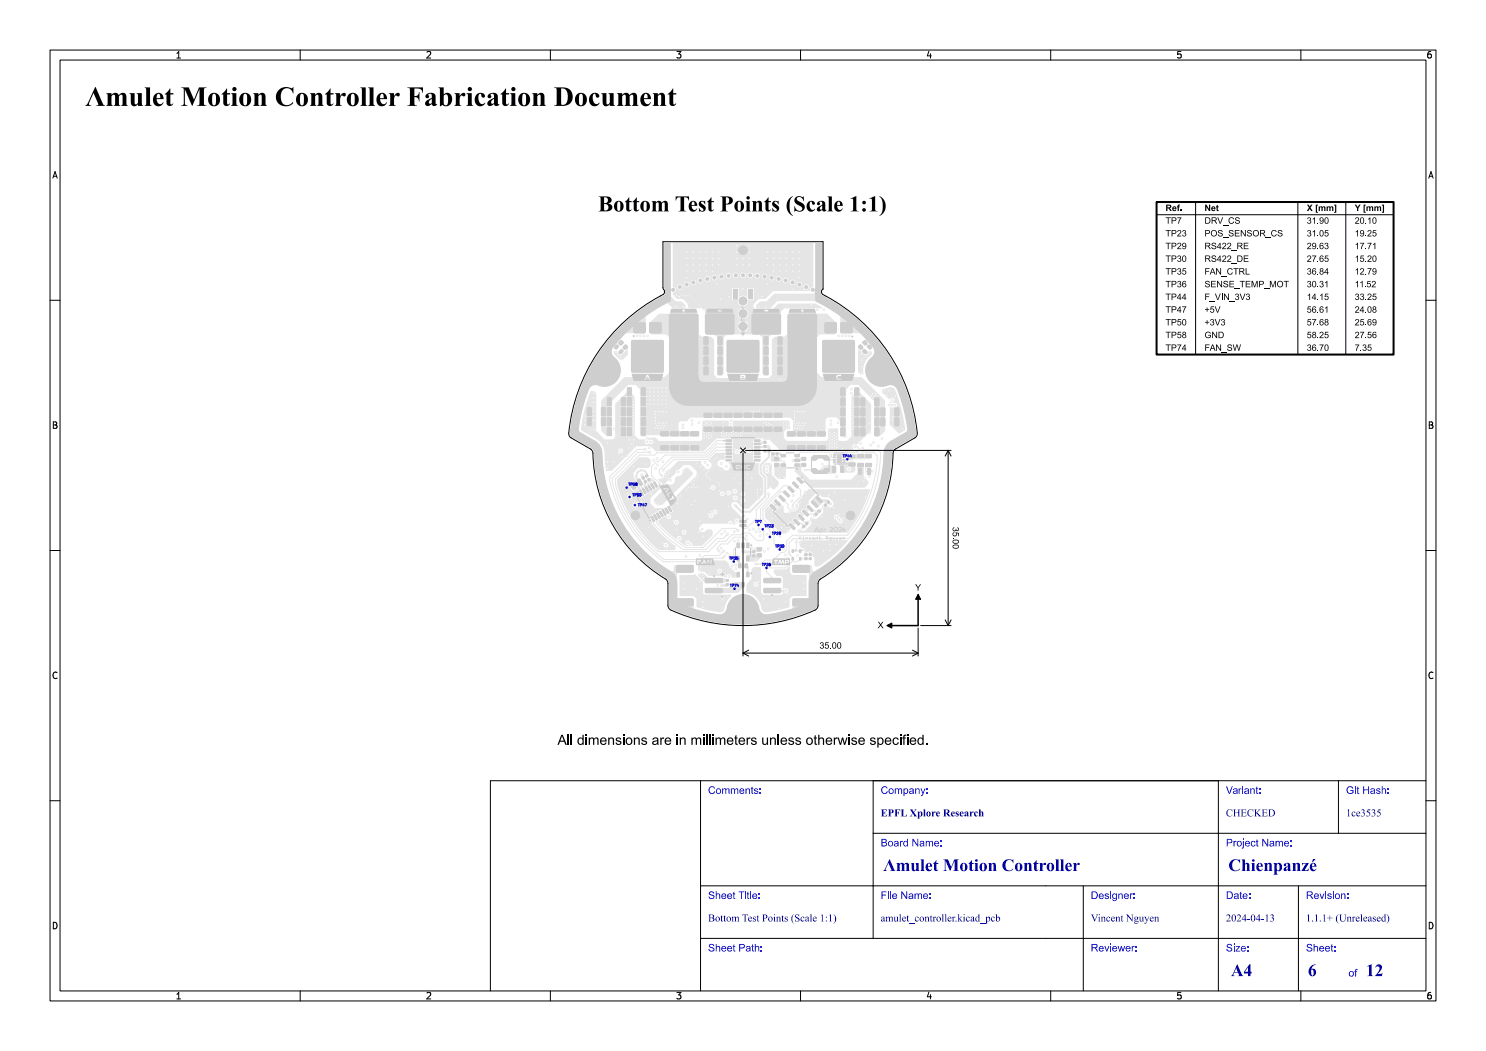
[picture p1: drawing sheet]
<svg xmlns="http://www.w3.org/2000/svg" width="297mm" height="210mm" viewBox="0 0 297 210" stroke-linecap="round" stroke-linejoin="round" font-family="sans-serif">
<defs><g id="words">
<text font-size="5.3" fill="#fff" x="17" y="21.5">Λmulet Motion Controller Fabrication Document</text>
<text font-size="4.3" fill="#fff" x="109.5" y="42.5">Bottom Test Points (Scale 1:1)</text>
<g font-size="3.3" fill="#fff">
<text x="176.5" y="174.3">Λmulet Motion Controller</text>
<text x="245.5" y="174.3">Chienpanzé</text>
<text x="246" y="195.3">A4</text>
<text x="261.4" y="195.3">6</text>
<text x="273" y="195.3">12</text>
</g>
<g font-size="2" fill="#fff">
<text x="141.5" y="158.8">Comments:</text>
<text x="176" y="158.8">Company:</text>
<text x="245" y="158.8">Variant:</text>
<text x="269" y="158.8">Git Hash:</text>
<text x="176" y="163.3">EPFL Xplore Research</text>
<text x="245" y="163.3">CHECKED</text>
<text x="269" y="163.3">1ce3535</text>
<text x="176" y="169.3">Board Name:</text>
<text x="245" y="169.3">Project Name:</text>
<text x="141.5" y="179.8">Sheet Title:</text>
<text x="176" y="179.8">File Name:</text>
<text x="218" y="179.8">Designer:</text>
<text x="245" y="179.8">Date:</text>
<text x="261" y="179.8">Revision:</text>
<text x="141.5" y="184.3">Bottom Test Points (Scale 1:1)</text>
<text x="176" y="184.3">amulet_controller.kicad_pcb</text>
<text x="218" y="184.3">Vincent Nguyen</text>
<text x="245" y="184.3">2024-04-13</text>
<text x="261" y="184.3">1.1.1+ (Unreleased)</text>
<text x="141.5" y="190.3">Sheet Path:</text>
<text x="218" y="190.3">Reviewer:</text>
<text x="245" y="190.3">Size:</text>
<text x="261" y="190.3">Sheet:</text>
<text x="269.5" y="195.3">of</text>
</g>
<g font-size="1.7" fill="#fff">
<text x="35" y="11.6">1</text>
<text x="85" y="11.6">2</text>
<text x="135" y="11.6">3</text>
<text x="185" y="11.6">4</text>
<text x="235" y="11.6">5</text>
<text x="285" y="11.6">6</text>
<text x="10.5" y="35.6">A</text>
<text x="285.5" y="35.6">A</text>
<text x="10.5" y="85.6">B</text>
<text x="285.5" y="85.6">B</text>
<text x="10.5" y="135.6">C</text>
<text x="285.5" y="135.6">C</text>
<text x="10.5" y="185.6">D</text>
<text x="285.5" y="185.6">D</text>
<text x="35" y="199.7">1</text>
<text x="85" y="199.7">2</text>
<text x="135" y="199.7">3</text>
<text x="185" y="199.7">4</text>
<text x="235" y="199.7">5</text>
<text x="285" y="199.7">6</text>
</g>
<g font-size=".7" fill="#fff">
<text x="168.5" y="91.3">TP44</text>
<text x="125.7" y="97">TP58</text>
<text x="126.5" y="99.1">TP50</text>
<text x="127.6" y="101.1">TP47</text>
<text x="151" y="104.5">TP7</text>
<text x="152.9" y="105.3">TP23</text>
<text x="154.4" y="106.8">TP29</text>
<text x="145.9" y="111.8">TP35</text>
<text x="152.4" y="113.1">TP36</text>
<text x="155" y="109.4">TP30</text>
<text x="146" y="117.2">TP74</text>
</g>
</g></defs>
<path d="M132.5 48.3h32v9.4l-.3 .5 .1 .5a35 35 0 0 1 19 28.1l-.5 .7-3.8 2.2-.5 .6a30.3 30.3 0 0 1-14.7 25.6l-.3 .7v4.4a1 1 0 0 1-.6 .9 34.8 34.8 0 0 1-29.1-.2l-.3-.7v-4.4l-.3-.7a30.3 30.3 0 0 1-14.7-25.6l-.5-.6-3.8-2.2a1 1 0 0 1-.5-1 35.2 35.2 0 0 1 19-27.8l.1-.5-.3-.7zM164.5 57.7v.1" fill="none" stroke="#000" stroke-width=".2"/>
<g fill="#e5e5e5">
<circle cx="159.8" cy="56.9" r=".35"/>
<circle cx="126.7" cy="87.9" r=".28"/>
<circle cx="126.2" cy="87" r=".28"/>
<circle cx="126.2" cy="88.8" r=".28"/>
<circle cx="125.7" cy="87.9" r=".27"/>
<circle cx="135.9" cy="57.4" r=".35"/>
<circle cx="149.9" cy="55" r=".35"/>
<circle cx="134.5" cy="57.9" r=".35"/>
<circle cx="157" cy="56.1" r=".35"/>
<circle cx="161.1" cy="57.4" r=".35"/>
<circle cx="142.8" cy="55.5" r=".35"/>
<circle cx="155.6" cy="55.7" r=".35"/>
<circle cx="148.5" cy="55" r=".35"/>
<circle cx="177.4" cy="76.1" r=".4"/>
<circle cx="178.5" cy="74.6" r=".4"/>
<circle cx="175.6" cy="76.3" r=".4"/>
<circle cx="176.2" cy="74" r="2.65"/>
<circle cx="174.1" cy="75.2" r=".4"/>
<circle cx="176.8" cy="71.7" r=".4"/>
<circle cx="173.9" cy="73.4" r=".4"/>
<circle cx="175" cy="71.9" r=".4"/>
<circle cx="148.5" cy="65.2" r=".85"/>
<circle cx="148.5" cy="62.7" r=".85"/>
<circle cx="148.5" cy="60.1" r=".85"/>
<circle cx="146.1" cy="122" r=".4"/>
<circle cx="146.8" cy="123.7" r=".4"/>
<circle cx="146.8" cy="120.3" r=".4"/>
<circle cx="148.5" cy="122" r="2.65"/>
<circle cx="148.5" cy="119.6" r=".4"/>
<circle cx="150.2" cy="123.7" r=".4"/>
<circle cx="150.2" cy="120.3" r=".4"/>
<circle cx="150.9" cy="122" r=".4"/>
<circle cx="162.5" cy="57.9" r=".35"/>
<circle cx="126.5" cy="74.2" r=".28"/>
<circle cx="126.5" cy="72.2" r=".28"/>
<circle cx="126.5" cy="71.7" r=".28"/>
<circle cx="126.5" cy="71.2" r=".28"/>
<circle cx="126.5" cy="70.7" r=".28"/>
<circle cx="126.5" cy="70.2" r=".28"/>
<circle cx="126.5" cy="68.3" r=".28"/>
<circle cx="126.9" cy="72" r=".27"/>
<circle cx="126.9" cy="71.5" r=".27"/>
<circle cx="126.9" cy="70.9" r=".27"/>
<circle cx="126.9" cy="70.4" r=".27"/>
<circle cx="127.3" cy="73.4" r="1"/>
<circle cx="127.3" cy="69.1" r="1"/>
<circle cx="127.4" cy="72.2" r=".27"/>
<circle cx="127.4" cy="71.7" r=".28"/>
<circle cx="127.4" cy="71.2" r=".27"/>
<circle cx="127.4" cy="70.7" r=".28"/>
<circle cx="127.4" cy="70.2" r=".28"/>
<circle cx="128.4" cy="74.2" r=".27"/>
<circle cx="128.4" cy="73.3" r=".27"/>
<circle cx="128.4" cy="69.2" r=".27"/>
<circle cx="128.4" cy="68.3" r=".27"/>
<circle cx="128.6" cy="73.7" r=".27"/>
<circle cx="128.6" cy="68.7" r=".27"/>
<circle cx="128.9" cy="74.2" r=".27"/>
<circle cx="128.9" cy="73.3" r=".27"/>
<circle cx="128.9" cy="69.2" r=".27"/>
<circle cx="128.9" cy="68.3" r=".28"/>
<circle cx="129.1" cy="73.7" r=".27"/>
<circle cx="129.1" cy="68.7" r=".27"/>
<circle cx="129.4" cy="74.2" r=".27"/>
<circle cx="129.4" cy="73.3" r=".27"/>
<circle cx="129.4" cy="69.2" r=".27"/>
<circle cx="129.4" cy="68.3" r=".27"/>
<circle cx="129.7" cy="73.7" r=".28"/>
<circle cx="129.7" cy="68.7" r=".28"/>
<circle cx="129.9" cy="74.2" r=".28"/>
<circle cx="129.9" cy="73.3" r=".28"/>
<circle cx="129.9" cy="69.2" r=".28"/>
<circle cx="129.9" cy="68.3" r=".28"/>
<circle cx="130.2" cy="73.7" r=".28"/>
<circle cx="130.2" cy="68.7" r=".28"/>
<circle cx="130.4" cy="74.2" r=".28"/>
<circle cx="130.4" cy="73.3" r=".28"/>
<circle cx="130.4" cy="69.2" r=".27"/>
<circle cx="130.4" cy="68.3" r=".28"/>
<circle cx="131.5" cy="72.2" r=".27"/>
<circle cx="131.5" cy="71.7" r=".27"/>
<circle cx="131.5" cy="71.2" r=".27"/>
<circle cx="131.5" cy="70.7" r=".27"/>
<circle cx="131.5" cy="70.2" r=".27"/>
<circle cx="131.6" cy="73.4" r="1"/>
<circle cx="131.6" cy="69" r="1"/>
<circle cx="131.9" cy="72" r=".28"/>
<circle cx="131.9" cy="71.5" r=".28"/>
<circle cx="131.9" cy="70.9" r=".28"/>
<circle cx="131.9" cy="70.4" r=".28"/>
<circle cx="132.4" cy="74.2" r=".27"/>
<circle cx="132.4" cy="72.2" r=".27"/>
<circle cx="132.4" cy="71.7" r=".27"/>
<circle cx="132.4" cy="71.2" r=".27"/>
<circle cx="132.4" cy="70.7" r=".27"/>
<circle cx="132.4" cy="70.2" r=".27"/>
<circle cx="132.4" cy="68.3" r=".28"/>
<circle cx="154.2" cy="55.5" r=".35"/>
<circle cx="158.4" cy="56.4" r=".35"/>
<circle cx="152.8" cy="55.3" r=".35"/>
<circle cx="145.6" cy="74.2" r=".28"/>
<circle cx="145.6" cy="72.2" r=".27"/>
<circle cx="145.6" cy="71.7" r=".28"/>
<circle cx="145.6" cy="71.2" r=".27"/>
<circle cx="145.6" cy="70.7" r=".28"/>
<circle cx="145.6" cy="70.2" r=".28"/>
<circle cx="145.6" cy="68.3" r=".28"/>
<circle cx="146" cy="72" r=".28"/>
<circle cx="146" cy="71.5" r=".28"/>
<circle cx="146" cy="70.9" r=".28"/>
<circle cx="146" cy="70.4" r=".28"/>
<circle cx="146.4" cy="73.4" r="1"/>
<circle cx="146.4" cy="69.1" r="1"/>
<circle cx="146.5" cy="72.2" r=".27"/>
<circle cx="146.5" cy="71.7" r=".27"/>
<circle cx="146.5" cy="71.2" r=".27"/>
<circle cx="146.5" cy="70.7" r=".27"/>
<circle cx="146.5" cy="70.2" r=".28"/>
<circle cx="147.5" cy="74.2" r=".28"/>
<circle cx="147.5" cy="73.3" r=".28"/>
<circle cx="147.5" cy="69.2" r=".28"/>
<circle cx="147.5" cy="68.3" r=".28"/>
<circle cx="147.7" cy="73.7" r=".27"/>
<circle cx="147.7" cy="68.7" r=".28"/>
<circle cx="148" cy="74.2" r=".28"/>
<circle cx="148" cy="73.3" r=".28"/>
<circle cx="148" cy="69.2" r=".28"/>
<circle cx="148" cy="68.3" r=".28"/>
<circle cx="148.2" cy="73.7" r=".28"/>
<circle cx="148.2" cy="68.7" r=".28"/>
<circle cx="148.5" cy="74.2" r=".28"/>
<circle cx="148.5" cy="73.3" r=".28"/>
<circle cx="148.5" cy="69.2" r=".27"/>
<circle cx="148.5" cy="68.3" r=".28"/>
<circle cx="148.8" cy="73.7" r=".27"/>
<circle cx="148.8" cy="68.7" r=".28"/>
<circle cx="149" cy="74.2" r=".28"/>
<circle cx="149" cy="73.3" r=".28"/>
<circle cx="149" cy="69.2" r=".28"/>
<circle cx="149" cy="68.3" r=".28"/>
<circle cx="149.3" cy="73.7" r=".27"/>
<circle cx="149.3" cy="68.7" r=".28"/>
<circle cx="149.5" cy="74.2" r=".28"/>
<circle cx="149.5" cy="73.3" r=".28"/>
<circle cx="149.5" cy="69.2" r=".28"/>
<circle cx="149.5" cy="68.3" r=".28"/>
<circle cx="150.6" cy="72.2" r=".27"/>
<circle cx="150.6" cy="71.7" r=".27"/>
<circle cx="150.6" cy="71.2" r=".27"/>
<circle cx="150.6" cy="70.7" r=".27"/>
<circle cx="150.6" cy="70.2" r=".27"/>
<circle cx="150.7" cy="73.4" r="1"/>
<circle cx="150.7" cy="69.1" r="1"/>
<circle cx="151" cy="72" r=".27"/>
<circle cx="151" cy="71.5" r=".27"/>
<circle cx="151" cy="70.9" r=".28"/>
<circle cx="151" cy="70.4" r=".28"/>
<circle cx="151.5" cy="74.2" r=".27"/>
<circle cx="151.5" cy="72.2" r=".27"/>
<circle cx="151.5" cy="71.7" r=".27"/>
<circle cx="151.5" cy="71.2" r=".27"/>
<circle cx="151.5" cy="70.7" r=".27"/>
<circle cx="151.5" cy="70.2" r=".27"/>
<circle cx="151.5" cy="68.3" r=".28"/>
<circle cx="145.6" cy="55.1" r=".35"/>
<circle cx="170.6" cy="68.3" r=".28"/>
<circle cx="170.6" cy="70.2" r=".28"/>
<circle cx="170.6" cy="70.7" r=".28"/>
<circle cx="170.6" cy="71.2" r=".27"/>
<circle cx="170.6" cy="71.7" r=".28"/>
<circle cx="170.6" cy="72.2" r=".27"/>
<circle cx="170.6" cy="74.2" r=".28"/>
<circle cx="170.1" cy="70.4" r=".28"/>
<circle cx="170.1" cy="70.9" r=".28"/>
<circle cx="170.1" cy="71.5" r=".27"/>
<circle cx="170.1" cy="72" r=".27"/>
<circle cx="169.8" cy="69.1" r="1"/>
<circle cx="169.8" cy="73.4" r="1"/>
<circle cx="169.7" cy="70.2" r=".28"/>
<circle cx="169.7" cy="70.7" r=".28"/>
<circle cx="169.7" cy="71.2" r=".28"/>
<circle cx="169.7" cy="71.7" r=".28"/>
<circle cx="169.7" cy="72.2" r=".28"/>
<circle cx="168.6" cy="68.3" r=".28"/>
<circle cx="168.6" cy="69.2" r=".27"/>
<circle cx="168.6" cy="73.3" r=".28"/>
<circle cx="168.6" cy="74.2" r=".28"/>
<circle cx="168.4" cy="68.7" r=".28"/>
<circle cx="168.4" cy="73.7" r=".27"/>
<circle cx="168.1" cy="68.3" r=".28"/>
<circle cx="168.1" cy="69.2" r=".27"/>
<circle cx="168.1" cy="73.3" r=".27"/>
<circle cx="168.1" cy="74.2" r=".27"/>
<circle cx="167.9" cy="68.7" r=".28"/>
<circle cx="167.9" cy="73.7" r=".27"/>
<circle cx="167.6" cy="68.3" r=".28"/>
<circle cx="167.6" cy="69.2" r=".28"/>
<circle cx="167.6" cy="73.3" r=".28"/>
<circle cx="167.6" cy="74.2" r=".28"/>
<circle cx="167.3" cy="68.7" r=".28"/>
<circle cx="167.3" cy="73.7" r=".27"/>
<circle cx="167.1" cy="68.3" r=".28"/>
<circle cx="167.1" cy="69.2" r=".28"/>
<circle cx="167.1" cy="73.3" r=".28"/>
<circle cx="167.1" cy="74.2" r=".28"/>
<circle cx="166.8" cy="68.7" r=".28"/>
<circle cx="166.8" cy="73.7" r=".27"/>
<circle cx="166.6" cy="68.3" r=".28"/>
<circle cx="166.6" cy="69.2" r=".27"/>
<circle cx="166.6" cy="73.3" r=".28"/>
<circle cx="166.6" cy="74.2" r=".28"/>
<circle cx="165.6" cy="70.2" r=".27"/>
<circle cx="165.6" cy="70.7" r=".27"/>
<circle cx="165.6" cy="71.2" r=".27"/>
<circle cx="165.6" cy="71.7" r=".27"/>
<circle cx="165.6" cy="72.2" r=".27"/>
<circle cx="165.5" cy="69.1" r="1"/>
<circle cx="165.5" cy="73.4" r="1"/>
<circle cx="165.1" cy="70.4" r=".28"/>
<circle cx="165.1" cy="70.9" r=".28"/>
<circle cx="165.1" cy="71.5" r=".27"/>
<circle cx="165.1" cy="72" r=".27"/>
<circle cx="164.7" cy="68.3" r=".28"/>
<circle cx="164.7" cy="70.2" r=".27"/>
<circle cx="164.7" cy="70.7" r=".27"/>
<circle cx="164.7" cy="71.2" r=".27"/>
<circle cx="164.7" cy="71.7" r=".27"/>
<circle cx="164.7" cy="72.2" r=".27"/>
<circle cx="164.7" cy="74.2" r=".27"/>
<circle cx="147.1" cy="55" r=".35"/>
<circle cx="138.6" cy="56.4" r=".35"/>
<circle cx="140" cy="56.1" r=".35"/>
<circle cx="137.2" cy="56.9" r=".35"/>
<circle cx="146.7" cy="93.9" r=".27"/>
<circle cx="147.7" cy="93" r=".28"/>
<circle cx="146.7" cy="95.6" r=".27"/>
<circle cx="147.5" cy="94.8" r=".27"/>
<circle cx="148.5" cy="93.8" r=".27"/>
<circle cx="149.3" cy="93" r=".28"/>
<circle cx="147.7" cy="96.5" r=".28"/>
<circle cx="148.5" cy="95.7" r=".27"/>
<circle cx="149.5" cy="94.8" r=".28"/>
<circle cx="150.3" cy="93.9" r=".28"/>
<circle cx="149.3" cy="96.5" r=".28"/>
<circle cx="150.3" cy="95.6" r=".28"/>
<circle cx="141.4" cy="55.7" r=".35"/>
<circle cx="122" cy="71.9" r=".4"/>
<circle cx="123.1" cy="73.4" r=".4"/>
<circle cx="120.2" cy="71.7" r=".4"/>
<circle cx="120.8" cy="74" r="2.65"/>
<circle cx="122.9" cy="75.2" r=".4"/>
<circle cx="121.4" cy="76.3" r=".4"/>
<circle cx="118.5" cy="74.6" r=".4"/>
<circle cx="119.6" cy="76.1" r=".4"/>
<circle cx="144.2" cy="55.3" r=".35"/>
<circle cx="151.4" cy="55.1" r=".35"/>
<circle cx="169.4" cy="91.8" r=".25"/>
<circle cx="125.8" cy="99.3" r=".25"/>
<circle cx="152.5" cy="105.8" r=".25"/>
<circle cx="153.2" cy="113.5" r=".25"/>
<circle cx="141.2" cy="66.3" r=".28"/>
<circle cx="141.2" cy="65.8" r=".28"/>
<circle cx="141.2" cy="65.3" r=".28"/>
<circle cx="141.2" cy="64.8" r=".28"/>
<circle cx="141.2" cy="64.2" r=".28"/>
<circle cx="141.2" cy="63.7" r=".28"/>
<circle cx="141.2" cy="63.2" r=".28"/>
<circle cx="141.7" cy="66.5" r=".27"/>
<circle cx="141.7" cy="66" r=".27"/>
<circle cx="141.7" cy="65.5" r=".27"/>
<circle cx="141.7" cy="65" r=".27"/>
<circle cx="141.7" cy="64.5" r=".27"/>
<circle cx="141.7" cy="64" r=".27"/>
<circle cx="141.7" cy="63.5" r=".27"/>
<circle cx="141.7" cy="63" r=".27"/>
<circle cx="142.1" cy="66.3" r=".28"/>
<circle cx="142.1" cy="65.8" r=".28"/>
<circle cx="142.1" cy="65.3" r=".28"/>
<circle cx="142.1" cy="64.8" r=".28"/>
<circle cx="142.1" cy="64.2" r=".28"/>
<circle cx="142.1" cy="63.7" r=".28"/>
<circle cx="142.1" cy="63.2" r=".28"/>
<circle cx="142.6" cy="66.5" r=".28"/>
<circle cx="142.6" cy="66" r=".28"/>
<circle cx="142.6" cy="63.5" r=".28"/>
<circle cx="142.6" cy="63" r=".28"/>
<circle cx="143" cy="66.3" r=".27"/>
<circle cx="143" cy="63.2" r=".27"/>
<circle cx="143.5" cy="66.5" r=".28"/>
<circle cx="143.5" cy="63" r=".28"/>
<circle cx="144.2" cy="66.5" r=".28"/>
<circle cx="144.2" cy="63" r=".27"/>
<circle cx="144.7" cy="66.3" r=".28"/>
<circle cx="144.7" cy="63.2" r=".27"/>
<circle cx="145.1" cy="66.5" r=".28"/>
<circle cx="145.1" cy="66" r=".28"/>
<circle cx="145.1" cy="63.5" r=".27"/>
<circle cx="145.1" cy="63" r=".27"/>
<circle cx="145.6" cy="66.3" r=".28"/>
<circle cx="145.6" cy="65.8" r=".28"/>
<circle cx="145.6" cy="65.3" r=".28"/>
<circle cx="145.6" cy="64.8" r=".27"/>
<circle cx="145.6" cy="64.2" r=".28"/>
<circle cx="145.6" cy="63.7" r=".28"/>
<circle cx="145.6" cy="63.2" r=".27"/>
<circle cx="146" cy="66.5" r=".27"/>
<circle cx="146" cy="66" r=".27"/>
<circle cx="146" cy="65.5" r=".27"/>
<circle cx="146" cy="65" r=".27"/>
<circle cx="146" cy="64.5" r=".27"/>
<circle cx="146" cy="64" r=".28"/>
<circle cx="146" cy="63.5" r=".27"/>
<circle cx="146" cy="63" r=".27"/>
<circle cx="146.5" cy="66.3" r=".28"/>
<circle cx="146.5" cy="65.8" r=".28"/>
<circle cx="146.5" cy="65.3" r=".28"/>
<circle cx="146.5" cy="64.8" r=".28"/>
<circle cx="146.5" cy="64.2" r=".28"/>
<circle cx="146.5" cy="63.7" r=".28"/>
<circle cx="146.5" cy="63.2" r=".28"/>
<circle cx="134" cy="66.3" r=".27"/>
<circle cx="134" cy="65.8" r=".28"/>
<circle cx="134" cy="65.3" r=".27"/>
<circle cx="134" cy="64.8" r=".27"/>
<circle cx="134" cy="64.2" r=".27"/>
<circle cx="134" cy="63.7" r=".28"/>
<circle cx="134" cy="63.2" r=".27"/>
<circle cx="134.5" cy="66.5" r=".28"/>
<circle cx="134.5" cy="66" r=".28"/>
<circle cx="134.5" cy="65.5" r=".28"/>
<circle cx="134.5" cy="65" r=".28"/>
<circle cx="134.5" cy="64.5" r=".28"/>
<circle cx="134.5" cy="64" r=".28"/>
<circle cx="134.5" cy="63.5" r=".28"/>
<circle cx="134.5" cy="63" r=".28"/>
<circle cx="134.9" cy="66.3" r=".27"/>
<circle cx="134.9" cy="65.8" r=".27"/>
<circle cx="134.9" cy="65.3" r=".27"/>
<circle cx="134.9" cy="64.8" r=".27"/>
<circle cx="134.9" cy="64.2" r=".27"/>
<circle cx="134.9" cy="63.7" r=".28"/>
<circle cx="134.9" cy="63.2" r=".27"/>
<circle cx="135.4" cy="66.5" r=".28"/>
<circle cx="135.4" cy="66" r=".28"/>
<circle cx="135.4" cy="63.5" r=".28"/>
<circle cx="135.4" cy="63" r=".28"/>
<circle cx="135.8" cy="66.3" r=".27"/>
<circle cx="135.8" cy="63.2" r=".27"/>
<circle cx="136.3" cy="66.5" r=".28"/>
<circle cx="136.3" cy="63" r=".27"/>
<circle cx="137" cy="66.5" r=".27"/>
<circle cx="137" cy="63" r=".27"/>
<circle cx="137.5" cy="66.3" r=".28"/>
<circle cx="137.5" cy="63.2" r=".27"/>
<circle cx="137.9" cy="66.5" r=".27"/>
<circle cx="137.9" cy="66" r=".27"/>
<circle cx="137.9" cy="63.5" r=".27"/>
<circle cx="137.9" cy="63" r=".27"/>
<circle cx="138.4" cy="66.3" r=".28"/>
<circle cx="138.4" cy="65.8" r=".28"/>
<circle cx="138.4" cy="65.3" r=".28"/>
<circle cx="138.4" cy="64.8" r=".28"/>
<circle cx="138.4" cy="64.2" r=".28"/>
<circle cx="138.4" cy="63.7" r=".28"/>
<circle cx="138.4" cy="63.2" r=".28"/>
<circle cx="138.8" cy="66.5" r=".28"/>
<circle cx="138.8" cy="66" r=".28"/>
<circle cx="138.8" cy="65.5" r=".28"/>
<circle cx="138.8" cy="65" r=".28"/>
<circle cx="138.8" cy="64.5" r=".28"/>
<circle cx="138.8" cy="64" r=".28"/>
<circle cx="138.8" cy="63.5" r=".28"/>
<circle cx="138.8" cy="63" r=".28"/>
<circle cx="139.3" cy="66.3" r=".27"/>
<circle cx="139.3" cy="65.8" r=".28"/>
<circle cx="139.3" cy="65.3" r=".27"/>
<circle cx="139.3" cy="64.8" r=".27"/>
<circle cx="139.3" cy="64.2" r=".27"/>
<circle cx="139.3" cy="63.7" r=".28"/>
<circle cx="139.3" cy="63.2" r=".27"/>
<circle cx="151.6" cy="104.9" r=".25"/>
<circle cx="150.5" cy="66.3" r=".28"/>
<circle cx="150.5" cy="65.8" r=".28"/>
<circle cx="150.5" cy="65.3" r=".28"/>
<circle cx="150.5" cy="64.8" r=".28"/>
<circle cx="150.5" cy="64.2" r=".28"/>
<circle cx="150.5" cy="63.7" r=".28"/>
<circle cx="150.5" cy="63.2" r=".28"/>
<circle cx="151" cy="66.5" r=".27"/>
<circle cx="151" cy="66" r=".27"/>
<circle cx="151" cy="65.5" r=".27"/>
<circle cx="151" cy="65" r=".27"/>
<circle cx="151" cy="64.5" r=".27"/>
<circle cx="151" cy="64" r=".28"/>
<circle cx="151" cy="63.5" r=".27"/>
<circle cx="151" cy="63" r=".27"/>
<circle cx="151.4" cy="66.3" r=".28"/>
<circle cx="151.4" cy="65.8" r=".28"/>
<circle cx="151.4" cy="65.3" r=".28"/>
<circle cx="151.4" cy="64.8" r=".28"/>
<circle cx="151.4" cy="64.2" r=".28"/>
<circle cx="151.4" cy="63.7" r=".28"/>
<circle cx="151.4" cy="63.2" r=".28"/>
<circle cx="151.9" cy="66.5" r=".27"/>
<circle cx="151.9" cy="66" r=".27"/>
<circle cx="151.9" cy="63.5" r=".27"/>
<circle cx="151.9" cy="63" r=".27"/>
<circle cx="152.3" cy="66.3" r=".28"/>
<circle cx="152.3" cy="63.2" r=".28"/>
<circle cx="152.8" cy="66.5" r=".27"/>
<circle cx="152.8" cy="63" r=".27"/>
<circle cx="153.5" cy="66.5" r=".28"/>
<circle cx="153.5" cy="63" r=".28"/>
<circle cx="154" cy="66.3" r=".27"/>
<circle cx="154" cy="63.2" r=".27"/>
<circle cx="154.4" cy="66.5" r=".28"/>
<circle cx="154.4" cy="66" r=".28"/>
<circle cx="154.4" cy="63.5" r=".28"/>
<circle cx="154.4" cy="63" r=".28"/>
<circle cx="154.9" cy="66.3" r=".28"/>
<circle cx="154.9" cy="65.8" r=".28"/>
<circle cx="154.9" cy="65.3" r=".28"/>
<circle cx="154.9" cy="64.8" r=".28"/>
<circle cx="154.9" cy="64.2" r=".28"/>
<circle cx="154.9" cy="63.7" r=".28"/>
<circle cx="154.9" cy="63.2" r=".28"/>
<circle cx="155.3" cy="66.5" r=".28"/>
<circle cx="155.3" cy="66" r=".28"/>
<circle cx="155.3" cy="65.5" r=".28"/>
<circle cx="155.3" cy="65" r=".27"/>
<circle cx="155.3" cy="64.5" r=".27"/>
<circle cx="155.3" cy="64" r=".28"/>
<circle cx="155.3" cy="63.5" r=".27"/>
<circle cx="155.3" cy="63" r=".27"/>
<circle cx="155.8" cy="66.3" r=".28"/>
<circle cx="155.8" cy="65.8" r=".28"/>
<circle cx="155.8" cy="65.3" r=".28"/>
<circle cx="155.8" cy="64.8" r=".27"/>
<circle cx="155.8" cy="64.2" r=".28"/>
<circle cx="155.8" cy="63.7" r=".28"/>
<circle cx="155.8" cy="63.2" r=".27"/>
<circle cx="157.7" cy="66.3" r=".27"/>
<circle cx="157.7" cy="65.8" r=".27"/>
<circle cx="157.7" cy="65.3" r=".27"/>
<circle cx="157.7" cy="64.8" r=".27"/>
<circle cx="157.7" cy="64.2" r=".27"/>
<circle cx="157.7" cy="63.7" r=".27"/>
<circle cx="157.7" cy="63.2" r=".27"/>
<circle cx="158.2" cy="66.5" r=".28"/>
<circle cx="158.2" cy="66" r=".28"/>
<circle cx="158.2" cy="65.5" r=".28"/>
<circle cx="158.2" cy="65" r=".28"/>
<circle cx="158.2" cy="64.5" r=".28"/>
<circle cx="158.2" cy="64" r=".28"/>
<circle cx="158.2" cy="63.5" r=".28"/>
<circle cx="158.2" cy="63" r=".28"/>
<circle cx="158.6" cy="66.3" r=".28"/>
<circle cx="158.6" cy="65.8" r=".28"/>
<circle cx="158.6" cy="65.3" r=".28"/>
<circle cx="158.6" cy="64.8" r=".28"/>
<circle cx="158.6" cy="64.2" r=".28"/>
<circle cx="158.6" cy="63.7" r=".28"/>
<circle cx="158.6" cy="63.2" r=".28"/>
<circle cx="159.1" cy="66.5" r=".27"/>
<circle cx="159.1" cy="66" r=".27"/>
<circle cx="159.1" cy="63.5" r=".27"/>
<circle cx="159.1" cy="63" r=".27"/>
<circle cx="159.5" cy="66.3" r=".28"/>
<circle cx="159.5" cy="63.2" r=".28"/>
<circle cx="160" cy="66.5" r=".27"/>
<circle cx="160" cy="63" r=".27"/>
<circle cx="160.7" cy="66.5" r=".28"/>
<circle cx="160.7" cy="63" r=".27"/>
<circle cx="161.2" cy="66.3" r=".27"/>
<circle cx="161.2" cy="63.2" r=".27"/>
<circle cx="161.6" cy="66.5" r=".28"/>
<circle cx="161.6" cy="66" r=".28"/>
<circle cx="161.6" cy="63.5" r=".28"/>
<circle cx="161.6" cy="63" r=".28"/>
<circle cx="162.1" cy="66.3" r=".27"/>
<circle cx="162.1" cy="65.8" r=".27"/>
<circle cx="162.1" cy="65.3" r=".27"/>
<circle cx="162.1" cy="64.8" r=".27"/>
<circle cx="162.1" cy="64.2" r=".27"/>
<circle cx="162.1" cy="63.7" r=".28"/>
<circle cx="162.1" cy="63.2" r=".27"/>
<circle cx="162.5" cy="66.5" r=".28"/>
<circle cx="162.5" cy="66" r=".28"/>
<circle cx="162.5" cy="65.5" r=".28"/>
<circle cx="162.5" cy="65" r=".28"/>
<circle cx="162.5" cy="64.5" r=".28"/>
<circle cx="162.5" cy="64" r=".28"/>
<circle cx="162.5" cy="63.5" r=".28"/>
<circle cx="162.5" cy="63" r=".28"/>
<circle cx="163" cy="66.3" r=".27"/>
<circle cx="163" cy="65.8" r=".27"/>
<circle cx="163" cy="65.3" r=".27"/>
<circle cx="163" cy="64.8" r=".27"/>
<circle cx="163" cy="64.2" r=".27"/>
<circle cx="163" cy="63.7" r=".27"/>
<circle cx="163" cy="63.2" r=".27"/>
<circle cx="127" cy="103" r=".5"/>
<circle cx="161.2" cy="93.9" r=".1"/>
<circle cx="161.6" cy="93.9" r=".1"/>
<circle cx="156.8" cy="118" r=".1"/>
<circle cx="156.4" cy="118" r=".1"/>
<circle cx="170" cy="103" r=".5"/>
<circle cx="153.9" cy="107.3" r=".25"/>
<circle cx="146.8" cy="117.6" r=".25"/>
<circle cx="125.3" cy="97.4" r=".25"/>
<circle cx="167.7" cy="91.1" r=".3"/>
<circle cx="167.7" cy="92.1" r=".3"/>
<circle cx="155.9" cy="109.8" r=".25"/>
<circle cx="146.7" cy="112.2" r=".25"/>
<circle cx="126.9" cy="100.9" r=".25"/>
<circle cx="153.2" cy="113.9" r=".1"/>
<circle cx="153.2" cy="114.3" r=".1"/>
<circle cx="148.5" cy="50" r=".5"/>
<circle cx="137.5" cy="108.5" r=".28"/>
<circle cx="138" cy="108.8" r=".28"/>
<circle cx="140.5" cy="115.6" r=".27"/>
<circle cx="139.8" cy="114.9" r=".27"/>
<circle cx="140.5" cy="114.9" r=".27"/>
<circle cx="135.1" cy="100.3" r=".28"/>
<circle cx="141.2" cy="95.1" r=".28"/>
<circle cx="138.8" cy="97.3" r=".27"/>
<circle cx="139.7" cy="84.4" r=".28"/>
<circle cx="166.3" cy="87.3" r=".28"/>
<circle cx="157.2" cy="54.2" r=".28"/>
<circle cx="141.7" cy="84.8" r=".28"/>
<circle cx="149.8" cy="50.4" r=".27"/>
<circle cx="165.8" cy="86.4" r=".28"/>
<circle cx="166.5" cy="101.4" r=".28"/>
<circle cx="167.2" cy="95.3" r=".28"/>
<circle cx="156.7" cy="84.5" r=".28"/>
<circle cx="174.4" cy="94.1" r=".27"/>
<circle cx="157.1" cy="85.3" r=".28"/>
<circle cx="177.8" cy="78.1" r=".28"/>
<circle cx="159.7" cy="52.9" r=".28"/>
<circle cx="141.2" cy="86.7" r=".28"/>
<circle cx="141.7" cy="87" r=".27"/>
<circle cx="173.7" cy="95.2" r=".28"/>
<circle cx="123.6" cy="70.9" r=".28"/>
<circle cx="134" cy="96" r=".27"/>
<circle cx="166.8" cy="88.6" r=".27"/>
<circle cx="158.3" cy="100.1" r=".28"/>
<circle cx="126.6" cy="82.5" r=".27"/>
<circle cx="126.6" cy="85.8" r=".27"/>
<circle cx="153.4" cy="52.9" r=".28"/>
<circle cx="138.6" cy="52.9" r=".28"/>
<circle cx="155.9" cy="54.2" r=".27"/>
<circle cx="165.8" cy="88.1" r=".28"/>
<circle cx="146.6" cy="86.2" r=".27"/>
<circle cx="143.2" cy="91.4" r=".28"/>
<circle cx="137.6" cy="97.5" r=".28"/>
<circle cx="122.8" cy="85.7" r=".28"/>
<circle cx="140.5" cy="121.4" r=".28"/>
<circle cx="133.1" cy="95.4" r=".28"/>
<circle cx="168.7" cy="92.8" r=".28"/>
<circle cx="144.1" cy="59.7" r=".28"/>
<circle cx="124.4" cy="91.3" r=".27"/>
<circle cx="165.8" cy="88.6" r=".28"/>
<circle cx="177.3" cy="78.9" r=".28"/>
<circle cx="142" cy="95.9" r=".28"/>
<circle cx="128.7" cy="67.1" r=".28"/>
<circle cx="126.6" cy="84.7" r=".27"/>
<circle cx="137.3" cy="50.4" r=".27"/>
<circle cx="141.7" cy="87.6" r=".27"/>
<circle cx="146.2" cy="86" r=".28"/>
<circle cx="118.7" cy="78.6" r=".28"/>
<circle cx="135.5" cy="99.9" r=".28"/>
<circle cx="157.2" cy="52.9" r=".28"/>
<circle cx="141.7" cy="86.5" r=".27"/>
<circle cx="142.2" cy="102.2" r=".28"/>
<circle cx="145.6" cy="101.3" r=".27"/>
<circle cx="138.6" cy="54.2" r=".28"/>
<circle cx="157.4" cy="105.4" r=".28"/>
<circle cx="147.1" cy="85.4" r=".27"/>
<circle cx="160.6" cy="117.7" r=".27"/>
<circle cx="141.5" cy="112.1" r=".27"/>
<circle cx="152" cy="97.8" r=".28"/>
<circle cx="156.7" cy="85" r=".28"/>
<circle cx="133" cy="94.8" r=".27"/>
<circle cx="139.1" cy="95.5" r=".28"/>
<circle cx="144.7" cy="84.4" r=".27"/>
<circle cx="125.3" cy="91" r=".28"/>
<circle cx="176.8" cy="78.1" r=".28"/>
<circle cx="158.4" cy="50.4" r=".28"/>
<circle cx="140.5" cy="107.1" r=".28"/>
<circle cx="158.5" cy="57.8" r=".27"/>
<circle cx="133.6" cy="95.6" r=".27"/>
<circle cx="158.5" cy="92" r=".28"/>
<circle cx="137.2" cy="97.9" r=".28"/>
<circle cx="166.8" cy="98.4" r=".28"/>
<circle cx="164.6" cy="101.3" r=".27"/>
<circle cx="133.5" cy="95" r=".27"/>
<circle cx="145.2" cy="86.5" r=".27"/>
<circle cx="130.1" cy="95.7" r=".28"/>
<circle cx="159.9" cy="100.5" r=".27"/>
<circle cx="126.6" cy="80.8" r=".27"/>
<circle cx="146.6" cy="86.8" r=".28"/>
<circle cx="139.8" cy="54.2" r=".27"/>
<circle cx="129.4" cy="87.5" r=".27"/>
<circle cx="129.8" cy="89.5" r=".28"/>
<circle cx="170.5" cy="84.7" r=".27"/>
<circle cx="133.3" cy="94.3" r=".28"/>
<circle cx="141.6" cy="95.5" r=".27"/>
<circle cx="158.4" cy="54.2" r=".28"/>
<circle cx="178.4" cy="83.9" r=".27"/>
<circle cx="133.8" cy="94.5" r=".28"/>
<circle cx="162.2" cy="109.1" r=".27"/>
<circle cx="152.9" cy="87.7" r=".28"/>
<circle cx="140.7" cy="85.4" r=".28"/>
<circle cx="167.3" cy="86.7" r=".28"/>
<circle cx="170.5" cy="80.3" r=".27"/>
<circle cx="168.8" cy="99.9" r=".28"/>
<circle cx="148.1" cy="86.5" r=".27"/>
<circle cx="122.7" cy="92.3" r=".27"/>
<circle cx="149.2" cy="107.1" r=".28"/>
<circle cx="141.2" cy="86.2" r=".28"/>
<circle cx="138.9" cy="100.1" r=".27"/>
<circle cx="153.7" cy="101.5" r=".28"/>
<circle cx="141.1" cy="52.9" r=".27"/>
<circle cx="145.3" cy="110.5" r=".28"/>
<circle cx="164.6" cy="61.9" r=".27"/>
<circle cx="131.3" cy="91.6" r=".27"/>
<circle cx="158.5" cy="99" r=".27"/>
<circle cx="147.2" cy="49.1" r=".27"/>
<circle cx="168.6" cy="103.6" r=".27"/>
<circle cx="151.4" cy="98.5" r=".27"/>
<circle cx="145.7" cy="87.3" r=".28"/>
<circle cx="159.9" cy="108.4" r=".27"/>
<circle cx="143.7" cy="51.6" r=".27"/>
<circle cx="144.9" cy="106.2" r=".27"/>
<circle cx="144.3" cy="86.5" r=".28"/>
<circle cx="144.7" cy="86.8" r=".28"/>
<circle cx="173.8" cy="84.7" r=".27"/>
<circle cx="163.4" cy="61.9" r=".28"/>
<circle cx="160.9" cy="98.3" r=".28"/>
<circle cx="176.3" cy="87.6" r=".27"/>
<circle cx="148.1" cy="103.6" r=".27"/>
<circle cx="173" cy="99.4" r=".28"/>
<circle cx="152.7" cy="84.6" r=".28"/>
<circle cx="162.1" cy="60.9" r=".27"/>
<circle cx="147.6" cy="85.7" r=".28"/>
<circle cx="147.6" cy="86.8" r=".28"/>
<circle cx="141.8" cy="97.5" r=".28"/>
<circle cx="139.5" cy="95.2" r=".28"/>
<circle cx="142.2" cy="87.3" r=".27"/>
<circle cx="134.5" cy="104" r=".27"/>
<circle cx="170.5" cy="84.1" r=".28"/>
<circle cx="141.2" cy="87.3" r=".28"/>
<circle cx="157.1" cy="84.2" r=".28"/>
<circle cx="166.3" cy="89.5" r=".28"/>
<circle cx="166.8" cy="87" r=".27"/>
<circle cx="156.7" cy="85.6" r=".28"/>
<circle cx="173.5" cy="70.9" r=".27"/>
<circle cx="126.6" cy="80.3" r=".27"/>
<circle cx="167.3" cy="88.4" r=".28"/>
<circle cx="148.5" cy="52.9" r=".28"/>
<circle cx="154.3" cy="103.6" r=".28"/>
<circle cx="139.8" cy="51.6" r=".27"/>
<circle cx="142.4" cy="54.2" r=".28"/>
<circle cx="166.3" cy="88.9" r=".28"/>
<circle cx="145.7" cy="59.3" r=".28"/>
<circle cx="179" cy="79.1" r=".28"/>
<circle cx="147.6" cy="87.3" r=".27"/>
<circle cx="149.8" cy="49.1" r=".27"/>
<circle cx="159.7" cy="54.2" r=".27"/>
<circle cx="157.2" cy="51.6" r=".28"/>
<circle cx="147.5" cy="107.9" r=".27"/>
<circle cx="138.6" cy="96.9" r=".27"/>
<circle cx="140.9" cy="61.8" r=".27"/>
<circle cx="157" cy="120.3" r=".27"/>
<circle cx="148.5" cy="51.6" r=".28"/>
<circle cx="180.5" cy="85.7" r=".28"/>
<circle cx="136.7" cy="117.7" r=".28"/>
<circle cx="141.1" cy="54.2" r=".27"/>
<circle cx="140.7" cy="84.3" r=".27"/>
<circle cx="142.2" cy="86.7" r=".27"/>
<circle cx="170.3" cy="89.8" r=".28"/>
<circle cx="165.8" cy="89.7" r=".28"/>
<circle cx="174" cy="88.9" r=".28"/>
<circle cx="147.2" cy="52.9" r=".28"/>
<circle cx="141.2" cy="84.5" r=".28"/>
<circle cx="146.6" cy="87.3" r=".27"/>
<circle cx="166.3" cy="86.7" r=".28"/>
<circle cx="138.6" cy="51.6" r=".28"/>
<circle cx="144.3" cy="87.1" r=".28"/>
<circle cx="147.2" cy="50.4" r=".28"/>
<circle cx="141.7" cy="85.9" r=".27"/>
<circle cx="141.2" cy="94.5" r=".28"/>
<circle cx="137.3" cy="52.9" r=".27"/>
<circle cx="149.8" cy="51.6" r=".27"/>
<circle cx="118.9" cy="85.9" r=".27"/>
<circle cx="118.7" cy="82.2" r=".28"/>
<circle cx="156.8" cy="104.8" r=".28"/>
<circle cx="165.8" cy="89.2" r=".28"/>
<circle cx="129.6" cy="105.4" r=".27"/>
<circle cx="161.9" cy="110.2" r=".27"/>
<circle cx="132.5" cy="108.5" r=".28"/>
<circle cx="154.6" cy="52.9" r=".28"/>
<circle cx="157.6" cy="85" r=".28"/>
<circle cx="169.7" cy="67.1" r=".27"/>
<circle cx="121.4" cy="93.6" r=".28"/>
<circle cx="167.3" cy="87.3" r=".28"/>
<circle cx="170.5" cy="82.5" r=".27"/>
<circle cx="159.7" cy="51.6" r=".27"/>
<circle cx="166.8" cy="88.1" r=".27"/>
<circle cx="142.8" cy="91.8" r=".27"/>
<circle cx="168.3" cy="67.1" r=".27"/>
<circle cx="156" cy="92" r=".28"/>
<circle cx="116.9" cy="83.1" r=".27"/>
<circle cx="158.4" cy="51.6" r=".28"/>
<circle cx="141.6" cy="94.1" r=".27"/>
<circle cx="126.6" cy="85.2" r=".27"/>
<circle cx="126.6" cy="81.4" r=".27"/>
<circle cx="153.4" cy="50.4" r=".28"/>
<circle cx="145.2" cy="87.1" r=".27"/>
<circle cx="154.6" cy="54.2" r=".28"/>
<circle cx="146.7" cy="104.6" r=".28"/>
<circle cx="144.4" cy="119.7" r=".28"/>
<circle cx="137.3" cy="55.5" r=".27"/>
<circle cx="153.4" cy="51.6" r=".27"/>
<circle cx="140.1" cy="113.2" r=".27"/>
<circle cx="155.1" cy="103" r=".27"/>
<circle cx="123.6" cy="90.7" r=".28"/>
<circle cx="157.6" cy="85.6" r=".27"/>
<circle cx="147.6" cy="86.2" r=".27"/>
<circle cx="142.4" cy="50.4" r=".28"/>
<circle cx="173.9" cy="70.5" r=".28"/>
<circle cx="151.4" cy="99" r=".27"/>
<circle cx="138.7" cy="96" r=".28"/>
<circle cx="165.9" cy="110.1" r=".28"/>
<circle cx="125.8" cy="89.5" r=".28"/>
<circle cx="170.5" cy="83.6" r=".27"/>
<circle cx="147.1" cy="86.5" r=".28"/>
<circle cx="166.8" cy="89.2" r=".27"/>
<circle cx="154.1" cy="84.9" r=".27"/>
<circle cx="146.8" cy="106.2" r=".28"/>
<circle cx="147.1" cy="87.1" r=".28"/>
<circle cx="173.1" cy="71.3" r=".27"/>
<circle cx="140" cy="93.2" r=".28"/>
<circle cx="130.1" cy="98.7" r=".28"/>
<circle cx="155.9" cy="52.9" r=".27"/>
<circle cx="140.7" cy="87" r=".28"/>
<circle cx="168.8" cy="93.5" r=".27"/>
<circle cx="136.5" cy="85.5" r=".27"/>
<circle cx="126.6" cy="81.9" r=".27"/>
<circle cx="167.6" cy="67.1" r=".27"/>
<circle cx="167.5" cy="84.4" r=".27"/>
<circle cx="167.8" cy="102.7" r=".28"/>
<circle cx="141.1" cy="50.4" r=".27"/>
<circle cx="166.8" cy="86.4" r=".28"/>
<circle cx="156.6" cy="109.7" r=".28"/>
<circle cx="143.9" cy="97" r=".27"/>
<circle cx="137.3" cy="51.6" r=".27"/>
<circle cx="167.1" cy="108.8" r=".27"/>
<circle cx="126.6" cy="84.1" r=".28"/>
<circle cx="146.6" cy="85.7" r=".27"/>
<circle cx="142.2" cy="85.1" r=".28"/>
<circle cx="162.2" cy="103.7" r=".27"/>
<circle cx="155.9" cy="51.6" r=".27"/>
<circle cx="150.6" cy="105.7" r=".28"/>
<circle cx="167.3" cy="87.8" r=".28"/>
<circle cx="154.5" cy="102.5" r=".28"/>
<circle cx="137.3" cy="54.2" r=".27"/>
<circle cx="165.8" cy="87" r=".28"/>
<circle cx="156.2" cy="105.4" r=".27"/>
<circle cx="142.2" cy="85.6" r=".28"/>
<circle cx="168.3" cy="89.6" r=".28"/>
<circle cx="141.1" cy="51.6" r=".27"/>
<circle cx="139.8" cy="50.4" r=".27"/>
<circle cx="138.6" cy="50.4" r=".28"/>
<circle cx="165.8" cy="87.5" r=".28"/>
<circle cx="128" cy="67.1" r=".28"/>
<circle cx="143.7" cy="52.9" r=".27"/>
<circle cx="135.5" cy="99.4" r=".27"/>
<circle cx="173.8" cy="86.4" r=".27"/>
<circle cx="167.3" cy="89.5" r=".28"/>
<circle cx="170.5" cy="81.9" r=".27"/>
<circle cx="152.2" cy="109.7" r=".28"/>
<circle cx="146.2" cy="87.1" r=".28"/>
<circle cx="139.7" cy="106.4" r=".28"/>
<circle cx="155.7" cy="121.5" r=".28"/>
<circle cx="148.1" cy="100.6" r=".27"/>
<circle cx="121.4" cy="88.5" r=".28"/>
<circle cx="118.7" cy="80.4" r=".28"/>
<circle cx="169" cy="67.1" r=".28"/>
<circle cx="166.8" cy="87.5" r=".27"/>
<circle cx="141.2" cy="85.6" r=".28"/>
<circle cx="139.9" cy="116.1" r=".28"/>
<circle cx="116.9" cy="84.9" r=".27"/>
<circle cx="116.9" cy="84" r=".28"/>
<circle cx="147.2" cy="51.6" r=".27"/>
<circle cx="157.9" cy="102.5" r=".28"/>
<circle cx="140.5" cy="120.2" r=".28"/>
<circle cx="146.8" cy="89.7" r=".27"/>
<circle cx="153.9" cy="94.6" r=".27"/>
<circle cx="127.1" cy="101.7" r=".28"/>
<circle cx="164.2" cy="103.3" r=".28"/>
<circle cx="147.1" cy="86" r=".27"/>
<circle cx="142.1" cy="84.5" r=".27"/>
<circle cx="139.2" cy="117.7" r=".28"/>
<circle cx="136.7" cy="116.4" r=".28"/>
<circle cx="151.7" cy="116.2" r=".28"/>
<circle cx="166.3" cy="87.8" r=".28"/>
<circle cx="143.7" cy="50.4" r=".27"/>
<circle cx="153.2" cy="84.3" r=".28"/>
<circle cx="143.9" cy="98.1" r=".28"/>
<circle cx="121.4" cy="92.3" r=".28"/>
<circle cx="139.4" cy="97.3" r=".27"/>
<circle cx="151.9" cy="106.3" r=".28"/>
<circle cx="164.4" cy="92.8" r=".28"/>
<circle cx="143.2" cy="56.7" r=".27"/>
<circle cx="140.7" cy="86.5" r=".27"/>
<circle cx="172.2" cy="73.2" r=".28"/>
<circle cx="138.2" cy="100.8" r=".28"/>
<circle cx="126.6" cy="83" r=".27"/>
<circle cx="164.6" cy="110.1" r=".28"/>
<circle cx="170.5" cy="83" r=".27"/>
<circle cx="152.6" cy="119.7" r=".28"/>
<circle cx="144.7" cy="87.3" r=".27"/>
<circle cx="151.4" cy="97.9" r=".27"/>
<circle cx="140.7" cy="87.6" r=".28"/>
<circle cx="155.9" cy="50.4" r=".27"/>
<circle cx="170.5" cy="85.8" r=".27"/>
<circle cx="157.1" cy="84.8" r=".28"/>
<circle cx="126.6" cy="83.6" r=".27"/>
<circle cx="166.8" cy="89.7" r=".27"/>
<circle cx="144.3" cy="121.5" r=".27"/>
<circle cx="135.5" cy="100.6" r=".28"/>
<circle cx="152.3" cy="59.3" r=".28"/>
<circle cx="157.6" cy="84.4" r=".27"/>
<circle cx="167.3" cy="88.9" r=".28"/>
<circle cx="118.7" cy="83.1" r=".28"/>
<circle cx="172.2" cy="70.7" r=".28"/>
<circle cx="175.6" cy="89.2" r=".27"/>
<circle cx="144.3" cy="117" r=".28"/>
<circle cx="127.3" cy="67.1" r=".28"/>
<circle cx="157.2" cy="50.4" r=".28"/>
<circle cx="159.8" cy="106.1" r=".28"/>
<circle cx="143.6" cy="96.5" r=".27"/>
<circle cx="166.3" cy="88.4" r=".28"/>
<circle cx="140.7" cy="84.8" r=".27"/>
<circle cx="165.9" cy="108.8" r=".28"/>
<circle cx="135.3" cy="105.9" r=".28"/>
<circle cx="153.6" cy="84.6" r=".28"/>
<circle cx="136" cy="99.1" r=".27"/>
<circle cx="142.4" cy="51.6" r=".28"/>
<circle cx="159.7" cy="50.4" r=".28"/>
<circle cx="151.7" cy="105.7" r=".28"/>
<circle cx="140.1" cy="113.9" r=".28"/>
<circle cx="132.5" cy="92.3" r=".28"/>
<circle cx="157" cy="110.9" r=".28"/>
<circle cx="165.8" cy="85.9" r=".27"/>
<circle cx="141.7" cy="114.8" r=".27"/>
<circle cx="178.4" cy="83.3" r=".27"/>
<circle cx="172.2" cy="72" r=".28"/>
<circle cx="144.2" cy="109.5" r=".27"/>
<circle cx="148.5" cy="89.6" r=".28"/>
<circle cx="136.5" cy="84.9" r=".28"/>
<circle cx="141.7" cy="85.4" r=".28"/>
<circle cx="146.2" cy="86.5" r=".28"/>
<circle cx="170.5" cy="81.4" r=".27"/>
<circle cx="154.6" cy="51.6" r=".28"/>
<circle cx="154" cy="92.9" r=".28"/>
<circle cx="133.8" cy="94" r=".27"/>
<circle cx="129.4" cy="67.1" r=".28"/>
<circle cx="118.7" cy="79.5" r=".28"/>
<circle cx="141.7" cy="84.3" r=".28"/>
<circle cx="125.3" cy="97.4" r=".28"/>
<circle cx="153.4" cy="56.7" r=".28"/>
<circle cx="145.7" cy="86.8" r=".28"/>
<circle cx="123.2" cy="70.5" r=".27"/>
<circle cx="126.6" cy="86.3" r=".27"/>
<circle cx="131.4" cy="92.9" r=".27"/>
<circle cx="165.7" cy="99" r=".27"/>
<circle cx="153.6" cy="85.1" r=".28"/>
<circle cx="140.7" cy="93.9" r=".28"/>
<circle cx="148.5" cy="57.7" r=".27"/>
<circle cx="138.3" cy="97.3" r=".28"/>
<circle cx="124" cy="71.3" r=".28"/>
<circle cx="153.3" cy="106.8" r=".28"/>
<circle cx="160.6" cy="116.4" r=".28"/>
<circle cx="126.6" cy="93.2" r=".28"/>
<circle cx="138.3" cy="96.4" r=".27"/>
<circle cx="125.5" cy="98.6" r=".27"/>
<circle cx="139.8" cy="52.9" r=".27"/>
<circle cx="118.7" cy="81.3" r=".28"/>
<circle cx="143.4" cy="114.8" r=".27"/>
<circle cx="132.4" cy="101.8" r=".28"/>
<circle cx="170.5" cy="80.8" r=".28"/>
<circle cx="118.7" cy="84" r=".28"/>
<circle cx="158.4" cy="52.9" r=".28"/>
<circle cx="147.1" cy="112.8" r=".28"/>
<circle cx="145" cy="114.9" r=".27"/>
<circle cx="170.5" cy="85.2" r=".27"/>
<circle cx="142.4" cy="52.9" r=".28"/>
<circle cx="140.7" cy="85.9" r=".28"/>
<circle cx="141.5" cy="102.7" r=".28"/>
<circle cx="172.2" cy="74.5" r=".28"/>
<circle cx="139.9" cy="104.2" r=".27"/>
<circle cx="141.2" cy="85.1" r=".28"/>
<circle cx="149.8" cy="52.9" r=".27"/>
<circle cx="153.2" cy="84.9" r=".28"/>
<circle cx="129" cy="92.7" r=".28"/>
<circle cx="153.8" cy="112.9" r=".28"/>
<circle cx="148.1" cy="87.1" r=".27"/>
<circle cx="151.1" cy="109.8" r=".27"/>
<circle cx="154.6" cy="50.4" r=".28"/>
<circle cx="151.7" cy="99.5" r=".27"/>
<circle cx="159.7" cy="55.5" r=".28"/>
<circle cx="165.4" cy="101.3" r=".28"/>
<circle cx="157.4" cy="106.1" r=".28"/>
<circle cx="157.4" cy="118.7" r=".27"/>
<circle cx="142.2" cy="86.2" r=".28"/>
<circle cx="135.8" cy="59.3" r=".28"/>
<circle cx="131" cy="84" r=".27"/>
<circle cx="161" cy="79.1" r=".27"/>
<circle cx="150.8" cy="79.1" r=".28"/>
<circle cx="131" cy="85.6" r=".27"/>
<circle cx="130" cy="80.7" r=".28"/>
<circle cx="152.4" cy="79.1" r=".28"/>
<circle cx="160.2" cy="79.1" r=".28"/>
<circle cx="160.2" cy="80.7" r=".28"/>
<circle cx="158.8" cy="84" r=".27"/>
<circle cx="151.8" cy="82.3" r=".28"/>
<circle cx="159.4" cy="80.7" r=".27"/>
<circle cx="159.3" cy="82.3" r=".28"/>
<circle cx="133.2" cy="80.7" r=".28"/>
<circle cx="130" cy="77.5" r=".28"/>
<circle cx="159.9" cy="84.6" r=".28"/>
<circle cx="152.4" cy="79.9" r=".28"/>
<circle cx="160.4" cy="84.6" r=".27"/>
<circle cx="131" cy="82.8" r=".27"/>
<circle cx="150" cy="77.5" r=".28"/>
<circle cx="133.2" cy="82.3" r=".28"/>
<circle cx="151.6" cy="79.1" r=".28"/>
<circle cx="131.8" cy="85.1" r=".27"/>
<circle cx="132.1" cy="82.3" r=".28"/>
<circle cx="157.8" cy="79.9" r=".27"/>
<circle cx="131.6" cy="78.3" r=".28"/>
<circle cx="154" cy="79.1" r=".28"/>
<circle cx="153.2" cy="80.7" r=".27"/>
<circle cx="157.8" cy="77.5" r=".27"/>
<circle cx="159.6" cy="85.1" r=".27"/>
<circle cx="159.9" cy="85.6" r=".27"/>
<circle cx="157.8" cy="79.1" r=".27"/>
<circle cx="150.8" cy="79.9" r=".28"/>
<circle cx="130.8" cy="79.1" r=".27"/>
<circle cx="158.8" cy="84.6" r=".28"/>
<circle cx="150.7" cy="82.3" r=".27"/>
<circle cx="150" cy="79.1" r=".28"/>
<circle cx="130.8" cy="80.7" r=".27"/>
<circle cx="151.6" cy="77.5" r=".28"/>
<circle cx="159.3" cy="85.6" r=".27"/>
<circle cx="132.4" cy="80.7" r=".27"/>
<circle cx="151.6" cy="79.9" r=".28"/>
<circle cx="160.7" cy="85.1" r=".27"/>
<circle cx="131" cy="83.4" r=".27"/>
<circle cx="131.3" cy="85.1" r=".28"/>
<circle cx="154" cy="78.3" r=".28"/>
<circle cx="154" cy="77.5" r=".28"/>
<circle cx="129.2" cy="78.3" r=".28"/>
<circle cx="132.4" cy="85.1" r=".27"/>
<circle cx="131" cy="82.3" r=".27"/>
<circle cx="157" cy="80.7" r=".28"/>
<circle cx="175.3" cy="79.1" r=".28"/>
<circle cx="129.2" cy="80.7" r=".28"/>
<circle cx="159.3" cy="84.6" r=".27"/>
<circle cx="153.2" cy="79.9" r=".27"/>
<circle cx="133.2" cy="79.9" r=".28"/>
<circle cx="159.9" cy="82.3" r=".28"/>
<circle cx="132.4" cy="78.3" r=".27"/>
<circle cx="129.2" cy="79.9" r=".28"/>
<circle cx="150" cy="79.9" r=".28"/>
<circle cx="131.5" cy="85.6" r=".28"/>
<circle cx="131.6" cy="79.9" r=".28"/>
<circle cx="131.6" cy="77.5" r=".28"/>
<circle cx="158.6" cy="78.3" r=".28"/>
<circle cx="160.2" cy="77.5" r=".28"/>
<circle cx="151.2" cy="82.3" r=".27"/>
<circle cx="174.2" cy="79.1" r=".27"/>
<circle cx="131" cy="84.6" r=".27"/>
<circle cx="160.4" cy="85.6" r=".27"/>
<circle cx="158.6" cy="79.1" r=".28"/>
<circle cx="158.8" cy="83.4" r=".28"/>
<circle cx="159.4" cy="78.3" r=".27"/>
<circle cx="130.8" cy="78.3" r=".27"/>
<circle cx="159.4" cy="79.1" r=".27"/>
<circle cx="132.1" cy="84.6" r=".28"/>
<circle cx="132.4" cy="77.5" r=".27"/>
<circle cx="145.2" cy="93.2" r=".27"/>
<circle cx="157" cy="79.9" r=".28"/>
<circle cx="130" cy="78.3" r=".28"/>
<circle cx="141.5" cy="93" r=".28"/>
<circle cx="160.2" cy="79.9" r=".28"/>
<circle cx="132.9" cy="85.1" r=".27"/>
<circle cx="150.8" cy="77.5" r=".28"/>
<circle cx="158.6" cy="79.9" r=".28"/>
<circle cx="174.7" cy="79.1" r=".27"/>
<circle cx="174.5" cy="78.7" r=".28"/>
<circle cx="159.4" cy="79.9" r=".27"/>
<circle cx="132.1" cy="85.6" r=".28"/>
<circle cx="132.6" cy="82.3" r=".28"/>
<circle cx="155.9" cy="75.9" r=".28"/>
<circle cx="161" cy="79.9" r=".27"/>
<circle cx="150.8" cy="78.3" r=".28"/>
<circle cx="150" cy="78.3" r=".28"/>
<circle cx="160.2" cy="85.1" r=".28"/>
<circle cx="150.7" cy="82.8" r=".27"/>
<circle cx="157" cy="79.1" r=".28"/>
<circle cx="152.4" cy="78.3" r=".28"/>
<circle cx="130" cy="79.9" r=".28"/>
<circle cx="131.6" cy="80.7" r=".28"/>
<circle cx="154" cy="80.7" r=".28"/>
<circle cx="161" cy="80.7" r=".27"/>
<circle cx="130.8" cy="77.5" r=".27"/>
<circle cx="131.6" cy="79.1" r=".28"/>
<circle cx="157.8" cy="80.7" r=".27"/>
<circle cx="152.4" cy="80.7" r=".28"/>
<circle cx="150.8" cy="80.7" r=".28"/>
<circle cx="160.4" cy="82.3" r=".27"/>
<circle cx="129.2" cy="79.1" r=".28"/>
<circle cx="161" cy="84.6" r=".27"/>
<circle cx="150.1" cy="82.3" r=".28"/>
<circle cx="133.2" cy="78.3" r=".28"/>
<circle cx="130.8" cy="79.9" r=".27"/>
<circle cx="158.8" cy="85.6" r=".27"/>
<circle cx="158.6" cy="80.7" r=".28"/>
<circle cx="153.2" cy="79.1" r=".27"/>
<circle cx="153.2" cy="77.5" r=".27"/>
<circle cx="130" cy="79.1" r=".28"/>
<circle cx="158.8" cy="82.3" r=".28"/>
<circle cx="140.9" cy="92.4" r=".28"/>
<circle cx="151.6" cy="80.7" r=".28"/>
<circle cx="133.2" cy="84.6" r=".28"/>
<circle cx="154" cy="79.9" r=".28"/>
<circle cx="132.6" cy="84.6" r=".28"/>
<circle cx="175" cy="78.7" r=".28"/>
<circle cx="129.2" cy="77.5" r=".28"/>
<circle cx="158.8" cy="82.8" r=".28"/>
<circle cx="160.2" cy="78.3" r=".28"/>
<circle cx="159.1" cy="85.1" r=".28"/>
<circle cx="150" cy="80.7" r=".28"/>
<circle cx="161" cy="77.5" r=".27"/>
<circle cx="132.6" cy="85.6" r=".27"/>
<circle cx="152.4" cy="77.5" r=".28"/>
<circle cx="132.4" cy="79.1" r=".27"/>
<circle cx="157" cy="78.3" r=".28"/>
<circle cx="157.8" cy="78.3" r=".27"/>
<circle cx="169" cy="87.2" r=".28"/>
<circle cx="174.5" cy="79.6" r=".28"/>
<circle cx="153.2" cy="78.3" r=".27"/>
<circle cx="161" cy="82.3" r=".27"/>
<circle cx="131.5" cy="84.6" r=".28"/>
<circle cx="159.4" cy="77.5" r=".27"/>
<circle cx="161" cy="78.3" r=".27"/>
<circle cx="133.2" cy="79.1" r=".28"/>
<circle cx="133.2" cy="77.5" r=".28"/>
<circle cx="157" cy="77.5" r=".28"/>
<circle cx="151.6" cy="78.3" r=".28"/>
<circle cx="158.6" cy="77.5" r=".28"/>
<circle cx="132.4" cy="79.9" r=".27"/>
<circle cx="131.5" cy="82.3" r=".28"/>
<circle cx="144.2" cy="92.6" r=".28"/>
<circle cx="149.8" cy="105.9" r=".27"/>
<circle cx="147.5" cy="106" r=".28"/>
<circle cx="152.8" cy="110.2" r=".28"/>
<circle cx="132" cy="96.9" r=".28"/>
<circle cx="146.9" cy="101" r=".28"/>
<circle cx="143.4" cy="117" r=".28"/>
<circle cx="124.1" cy="90.1" r=".27"/>
<circle cx="155.9" cy="107.2" r=".27"/>
<circle cx="125.8" cy="99.3" r=".28"/>
<circle cx="151.1" cy="116.8" r=".27"/>
<circle cx="164.5" cy="93.6" r=".27"/>
<circle cx="169.7" cy="93.7" r=".28"/>
<circle cx="133.1" cy="108.9" r=".27"/>
<circle cx="140.3" cy="105.7" r=".27"/>
<circle cx="165" cy="93.3" r=".28"/>
<circle cx="128.3" cy="94.8" r=".28"/>
<circle cx="157.4" cy="111.6" r=".28"/>
<circle cx="139.9" cy="111" r=".28"/>
<circle cx="166" cy="100.7" r=".27"/>
<circle cx="133.7" cy="103.2" r=".27"/>
<circle cx="136.7" cy="106.4" r=".27"/>
<circle cx="151.9" cy="107" r=".28"/>
<circle cx="144.2" cy="106.7" r=".27"/>
<circle cx="178.9" cy="81" r=".28"/>
<circle cx="167.6" cy="103.7" r=".28"/>
<circle cx="172" cy="88.6" r=".28"/>
<circle cx="127.4" cy="100.8" r=".27"/>
<circle cx="137.1" cy="111.2" r=".27"/>
<circle cx="126.9" cy="100.9" r=".28"/>
<circle cx="130.1" cy="88.3" r=".28"/>
<circle cx="177.8" cy="81" r=".28"/>
<circle cx="172.8" cy="95.5" r=".28"/>
<circle cx="172.7" cy="96.1" r=".28"/>
<circle cx="167.2" cy="103.3" r=".28"/>
<circle cx="129.3" cy="88.3" r=".27"/>
<circle cx="178.3" cy="81" r=".28"/>
<circle cx="151.1" cy="111.9" r=".27"/>
<circle cx="168" cy="104.1" r=".28"/>
<circle cx="128" cy="100.6" r=".28"/>
<circle cx="159.4" cy="111" r=".28"/>
<circle cx="144.7" cy="110.1" r=".28"/>
<circle cx="129.9" cy="90.4" r=".28"/>
<circle cx="129" cy="89.8" r=".27"/>
<circle cx="144.8" cy="111.1" r=".28"/>
<circle cx="135.2" cy="104.4" r=".28"/>
<circle cx="135.7" cy="107.6" r=".28"/>
<circle cx="166.1" cy="84.1" r=".27"/>
<circle cx="153.3" cy="93.3" r=".27"/>
<circle cx="170.8" cy="89.2" r=".28"/>
<circle cx="151.1" cy="112.7" r=".28"/>
<circle cx="156.7" cy="95.3" r=".27"/>
<circle cx="155.8" cy="95.4" r=".28"/>
<circle cx="157.1" cy="118" r=".27"/>
<circle cx="159.2" cy="108.2" r=".28"/>
<circle cx="156.7" cy="92.3" r=".28"/>
<circle cx="153.6" cy="98.7" r=".28"/>
<circle cx="170.2" cy="78.6" r=".28"/>
<circle cx="150.3" cy="109.5" r=".28"/>
<circle cx="132.5" cy="94" r=".28"/>
<circle cx="149.2" cy="107.9" r=".27"/>
<circle cx="143.7" cy="110.1" r=".28"/>
<circle cx="126.2" cy="108.5" r=".3"/>
<circle cx="121.5" cy="69.4" r=".3"/>
<circle cx="171.4" cy="65" r=".3"/>
<circle cx="134.6" cy="119.7" r=".3"/>
<circle cx="119.6" cy="90.5" r=".3"/>
<circle cx="178" cy="89.2" r=".3"/>
<circle cx="165.5" cy="60.6" r=".3"/>
<circle cx="133.4" cy="52" r=".3"/>
<circle cx="140.5" cy="123" r=".3"/>
<circle cx="168" cy="62.2" r=".3"/>
<circle cx="120.7" cy="97.9" r=".3"/>
<circle cx="121.1" cy="99.4" r=".3"/>
<circle cx="164.2" cy="59.9" r=".3"/>
<circle cx="115.2" cy="86.9" r=".3"/>
<circle cx="129" cy="62.2" r=".3"/>
<circle cx="172.6" cy="106.1" r=".3"/>
<circle cx="175.4" cy="100.8" r=".3"/>
<circle cx="139" cy="122.6" r=".3"/>
<circle cx="115.1" cy="84.1" r=".3"/>
<circle cx="163.6" cy="56.5" r=".3"/>
<circle cx="179.3" cy="88.3" r=".3"/>
<circle cx="167.7" cy="111.7" r=".3"/>
<circle cx="170.8" cy="108.5" r=".3"/>
<circle cx="123.6" cy="104.8" r=".3"/>
<circle cx="177.4" cy="92" r=".3"/>
<circle cx="116.6" cy="78.3" r=".3"/>
<circle cx="163.6" cy="49.1" r=".3"/>
<circle cx="130.5" cy="112.7" r=".3"/>
<circle cx="121.6" cy="100.8" r=".3"/>
<circle cx="144.9" cy="123.8" r=".3"/>
<circle cx="181.3" cy="81.2" r=".3"/>
<circle cx="141.9" cy="123.3" r=".3"/>
<circle cx="165.3" cy="113.6" r=".3"/>
<circle cx="174.1" cy="103.5" r=".3"/>
<circle cx="180.4" cy="78.3" r=".3"/>
<circle cx="115.4" cy="82.6" r=".3"/>
<circle cx="132.9" cy="114.4" r=".3"/>
<circle cx="168.8" cy="110.7" r=".3"/>
<circle cx="177.3" cy="93.5" r=".3"/>
<circle cx="134.8" cy="121" r=".3"/>
<circle cx="120" cy="95" r=".3"/>
<circle cx="153.1" cy="61.3" r=".28"/>
<circle cx="122.9" cy="103.5" r=".3"/>
<circle cx="122.5" cy="68.2" r=".3"/>
<circle cx="124.5" cy="66" r=".3"/>
<circle cx="127.2" cy="109.6" r=".3"/>
<circle cx="162.5" cy="119.7" r=".3"/>
<circle cx="182.2" cy="85.6" r=".3"/>
<circle cx="153.6" cy="123.6" r=".3"/>
<circle cx="163.6" cy="52" r=".3"/>
<circle cx="124.4" cy="106.1" r=".3"/>
<circle cx="133.4" cy="49.1" r=".3"/>
<circle cx="169.8" cy="109.6" r=".3"/>
<circle cx="181.7" cy="82.6" r=".3"/>
<circle cx="173.6" cy="67.1" r=".3"/>
<circle cx="115.7" cy="81.2" r=".3"/>
<circle cx="119.8" cy="93.5" r=".3"/>
<circle cx="133.4" cy="56.5" r=".3"/>
<circle cx="176.4" cy="97.9" r=".3"/>
<circle cx="162.9" cy="115.3" r=".3"/>
<circle cx="133.4" cy="50.5" r=".3"/>
<circle cx="116.5" cy="87.6" r=".3"/>
<circle cx="130.2" cy="61.4" r=".3"/>
<circle cx="136.5" cy="61.3" r=".28"/>
<circle cx="114.9" cy="85.6" r=".3"/>
<circle cx="173.4" cy="104.8" r=".3"/>
<circle cx="181.9" cy="86.9" r=".3"/>
<circle cx="133.4" cy="53.5" r=".3"/>
<circle cx="180.6" cy="87.6" r=".3"/>
<circle cx="151.7" cy="61.3" r=".28"/>
<circle cx="166.8" cy="61.4" r=".3"/>
<circle cx="128.3" cy="110.7" r=".3"/>
<circle cx="123.5" cy="67.1" r=".3"/>
<circle cx="174.8" cy="102.1" r=".3"/>
<circle cx="166.5" cy="112.7" r=".3"/>
<circle cx="175.5" cy="69.4" r=".3"/>
<circle cx="135.1" cy="61.3" r=".28"/>
<circle cx="162.3" cy="121" r=".3"/>
<circle cx="127.9" cy="63.1" r=".3"/>
<circle cx="170.3" cy="64" r=".3"/>
<circle cx="119" cy="89.2" r=".3"/>
<circle cx="163.6" cy="53.5" r=".3"/>
<circle cx="162.5" cy="118.2" r=".3"/>
<circle cx="133.4" cy="55" r=".3"/>
<circle cx="137.6" cy="122.1" r=".3"/>
<circle cx="120.3" cy="96.5" r=".3"/>
<circle cx="134.1" cy="115.3" r=".3"/>
<circle cx="132.8" cy="59.9" r=".3"/>
<circle cx="129.4" cy="111.7" r=".3"/>
<circle cx="171.7" cy="107.3" r=".3"/>
<circle cx="172.5" cy="66" r=".3"/>
<circle cx="162.5" cy="116.7" r=".3"/>
<circle cx="152.1" cy="123.8" r=".3"/>
<circle cx="125.3" cy="107.3" r=".3"/>
<circle cx="177" cy="95" r=".3"/>
<circle cx="182" cy="84.1" r=".3"/>
<circle cx="125.6" cy="65" r=".3"/>
<circle cx="174.5" cy="68.2" r=".3"/>
<circle cx="179.9" cy="76.9" r=".3"/>
<circle cx="126.7" cy="64" r=".3"/>
<circle cx="131.5" cy="60.6" r=".3"/>
<circle cx="177.5" cy="90.5" r=".3"/>
<circle cx="158" cy="122.6" r=".3"/>
<circle cx="180.9" cy="79.8" r=".3"/>
<circle cx="117.8" cy="88.4" r=".3"/>
<circle cx="122.2" cy="102.1" r=".3"/>
<circle cx="163.6" cy="50.5" r=".3"/>
<circle cx="169.1" cy="63.1" r=".3"/>
<circle cx="176.7" cy="96.5" r=".3"/>
<circle cx="159.5" cy="122.1" r=".3"/>
<circle cx="155.1" cy="123.3" r=".3"/>
<circle cx="131.7" cy="113.6" r=".3"/>
<circle cx="117.2" cy="76.9" r=".3"/>
<circle cx="136.2" cy="121.6" r=".3"/>
<circle cx="175.9" cy="99.4" r=".3"/>
<circle cx="160.9" cy="121.6" r=".3"/>
<circle cx="116.2" cy="79.8" r=".3"/>
<circle cx="156.6" cy="123" r=".3"/>
<circle cx="134.6" cy="118.2" r=".3"/>
<circle cx="163.6" cy="55" r=".3"/>
<circle cx="134.6" cy="116.7" r=".3"/>
<circle cx="164.1" cy="114.4" r=".3"/>
<circle cx="119.6" cy="92" r=".3"/>
<circle cx="143.4" cy="123.6" r=".3"/>
<circle cx="148.5" cy="100" r=".28"/>
<circle cx="142.1" cy="103" r=".28"/>
<circle cx="146.1" cy="84.8" r=".28"/>
<circle cx="149.1" cy="90.1" r=".28"/>
<circle cx="146" cy="104.5" r=".28"/>
<circle cx="147" cy="113.6" r=".28"/>
<circle cx="138.3" cy="84.1" r=".28"/>
<circle cx="147.3" cy="90.3" r=".27"/>
<circle cx="157.7" cy="110.6" r=".28"/>
<circle cx="170.2" cy="77.7" r=".28"/>
<circle cx="172.4" cy="89.5" r=".27"/>
<circle cx="131.1" cy="100.3" r=".28"/>
<circle cx="136.7" cy="94.2" r=".27"/>
<circle cx="131.5" cy="100.8" r=".28"/>
<circle cx="137.2" cy="93.7" r=".28"/>
<circle cx="145.7" cy="115.2" r=".28"/>
<circle cx="158.5" cy="101.3" r=".28"/>
<circle cx="131" cy="93.6" r=".28"/>
<circle cx="164.1" cy="101.8" r=".27"/>
<circle cx="162.8" cy="103.1" r=".28"/>
<circle cx="153.3" cy="94.1" r=".28"/>
<circle cx="166.1" cy="84.8" r=".27"/>
<circle cx="144.4" cy="98.6" r=".27"/>
<circle cx="146.8" cy="98.2" r=".27"/>
<circle cx="145.6" cy="98.5" r=".27"/>
<circle cx="161.6" cy="104.3" r=".28"/>
<circle cx="160.3" cy="105.6" r=".28"/>
<circle cx="171.4" cy="90.1" r=".28"/>
<circle cx="174.6" cy="88.4" r=".28"/>
<circle cx="178.3" cy="79.9" r=".28"/>
<circle cx="147" cy="99.5" r=".27"/>
<circle cx="142.9" cy="102.3" r=".28"/>
<circle cx="145.4" cy="106.7" r=".28"/>
<circle cx="151.1" cy="106.2" r=".28"/>
<circle cx="146.8" cy="108.2" r=".27"/>
<circle cx="149.4" cy="103.7" r=".28"/>
<circle cx="148.5" cy="98.7" r=".27"/>
<circle cx="151.6" cy="104.9" r=".27"/>
<circle cx="152.5" cy="105.7" r=".28"/>
<circle cx="153.9" cy="107.3" r=".28"/>
<circle cx="155.9" cy="109.8" r=".27"/>
<circle cx="153.6" cy="109.7" r=".28"/>
<circle cx="148.7" cy="103.1" r=".28"/>
<circle cx="153.2" cy="113.5" r=".27"/>
<circle cx="146.3" cy="113.1" r=".28"/>
<circle cx="147.3" cy="104.1" r=".27"/>
<circle cx="146.7" cy="112.2" r=".27"/>
<circle cx="159.3" cy="100.9" r=".28"/>
<circle cx="130.6" cy="92" r=".28"/>
<circle cx="143.8" cy="114.1" r=".28"/>
<circle cx="132.3" cy="95.1" r=".27"/>
<circle cx="145.8" cy="111.2" r=".27"/>
<circle cx="146.1" cy="84.1" r=".28"/>
<circle cx="149.9" cy="90.1" r=".28"/>
<circle cx="148" cy="90.3" r=".27"/>
<circle cx="138.3" cy="84.8" r=".28"/>
<circle cx="142.5" cy="97.4" r=".28"/>
<circle cx="135.5" cy="94.3" r=".27"/>
<circle cx="166" cy="90.9" r=".27"/>
<circle cx="161" cy="93.9" r=".27"/>
</g>
<g fill="#e5e5e5">
<path d="M126.3 68h6.2l.2 .3-.1 6-.3 .1h-5.8l-.3-.1v-6z" fill-rule="evenodd"/>
<path d="M145.3 68.1l.3-.2 6 .1 .2 .3-.1 6-.3 .1h-6l-.1-.3z" fill-rule="evenodd"/>
<path d="M164.5 68l6-.1 .3 .2v6.2l-.3 .1h-5.8l-.3-.1v-6z" fill-rule="evenodd"/>
<path d="M145.6 94.7l2.9-2.8 2.9 2.8-2.9 2.9z" fill-rule="evenodd"/>
<path d="M149.2 114.3l.5 .1v.9l-.5-.1z" fill-rule="evenodd"/>
<path d="M147.3 114.3l.5 .1v.9l-.5-.1z" fill-rule="evenodd"/>
<path d="M148.2 116.3l.6 .1-.1 .9-.5-.1z" fill-rule="evenodd"/>
<path d="M128.2 83.5l.7-.1 .2 .1v1.4l-.2 .2h-.6l-.2-.1z" fill-rule="evenodd"/>
<path d="M125.4 83.5l.7-.1 .2 .1v1.4l-.2 .2h-.6l-.2-.1z" fill-rule="evenodd"/>
<path d="M152.7 89h.4v.4h-.4z" fill-rule="evenodd"/>
<path d="M152.7 88.2h.4v.4h-.4z" fill-rule="evenodd"/>
<path d="M155.5 67.3l.7-.1 .2 .2v1.3l-.1 .2-.7 .1-.2-.2z" fill-rule="evenodd"/>
<path d="M152.7 67.3l.7-.1 .2 .2v1.3l-.1 .2-.7 .1-.2-.2z" fill-rule="evenodd"/>
<path d="M155.5 73.3l.7-.1 .2 .2v1.3l-.1 .2-.7 .1-.2-.2z" fill-rule="evenodd"/>
<path d="M152.7 73.3l.7-.1 .2 .2v1.3l-.1 .2-.7 .1-.2-.2z" fill-rule="evenodd"/>
<path d="M141 115.6l3.2-.1 .2 .2v.6l-.2 .2h-3.1l-.2-.3z" fill-rule="evenodd"/>
<path d="M141 117.6l3.2-.1 .2 .3v.5l-.2 .2h-3.1l-.2-.3z" fill-rule="evenodd"/>
<path d="M135.3 113l3.1-.1 .2 .3v1l-.2 .2h-3l-.2-.3z" fill-rule="evenodd"/>
<path d="M135.3 119.7l3.1-.1 .2 .3v1l-.2 .2h-3l-.2-.3z" fill-rule="evenodd"/>
<path d="M173.4 69.1l.4-.2 .5 .6-.5 .3-.4-.4z" fill-rule="evenodd"/>
<path d="M172.4 70.1l.4-.3 .5 .6-.4 .3-.5-.4z" fill-rule="evenodd"/>
<path d="M140.7 67.3l.7-.1 .2 .2v1.3l-.1 .2-.7 .1-.2-.2z" fill-rule="evenodd"/>
<path d="M143.5 67.3l.7-.1 .2 .2v1.3l-.1 .2-.7 .1-.2-.2z" fill-rule="evenodd"/>
<path d="M155.5 69.3h.7l.2 .1v1.3l-.1 .2-.9-.1z" fill-rule="evenodd"/>
<path d="M152.7 69.3h.7l.2 .1v1.3l-.1 .2-.9-.1z" fill-rule="evenodd"/>
<path d="M121.4 83.5l.7-.1 .2 .1v1.4l-.2 .2h-.6l-.2-.1z" fill-rule="evenodd"/>
<path d="M124.2 83.5l.7-.1 .2 .1v1.4l-.2 .2h-.6l-.2-.1z" fill-rule="evenodd"/>
<path d="M168 79.5l.7-.1 .2 .2v1.3l-.1 .2-.8-.1z" fill-rule="evenodd"/>
<path d="M170.8 79.5l.7-.1 .2 .2v1.3l-.1 .2-.8-.1z" fill-rule="evenodd"/>
<path d="M153.5 89.9h.4v.4h-.4z" fill-rule="evenodd"/>
<path d="M152.7 89.9h.4v.4h-.4z" fill-rule="evenodd"/>
<path d="M126.7 64.6l.2-.2 2 .1 .2 .2-.1 1.7-.3 .2-2-.1-.1-.2z" fill-rule="evenodd"/>
<path d="M129.8 64.6l.3-.2 2 .1 .1 .2-.1 1.7-.2 .2-2-.1-.1-.2z" fill-rule="evenodd"/>
<path d="M173 90.8l1.1-.1 .1 .7-.1 .1h-1l-.1-.2z" fill-rule="evenodd"/>
<path d="M173 92.6l1.1-.1 .1 .7-.1 .1h-1l-.1-.2z" fill-rule="evenodd"/>
<path d="M162.6 91h2.7l.5 .5v.5h-1l-.4-.4h-.9l-.4 .4h-1v-.5z" fill-rule="evenodd"/>
<path d="M162.1 93.6h1l.4 .4h.9l.4-.4h1v.5l-.5 .6h-2.7l-.5-.6z" fill-rule="evenodd"/>
<path d="M163.4 86.3l1.5-.1 .1 .2v.6l-.2 .2h-1.4l-.1-.2z" fill-rule="evenodd"/>
<path d="M163.4 89.1l1.5-.1 .1 .2v.6l-.2 .2h-1.4l-.1-.2z" fill-rule="evenodd"/>
<path d="M166.4 93.2h.7l-.1 1.2-.6-.1z" fill-rule="evenodd"/>
<path d="M168 93.2h.7l-.1 1.2-.6-.1z" fill-rule="evenodd"/>
<path d="M158.9 92.7h.8l.1 .4-.9 .1z" fill-rule="evenodd"/>
<path d="M158.9 91.7h.8l.1 .5-.9 .1z" fill-rule="evenodd"/>
<path d="M158.9 90.8h.8l.1 .4-.9 .1z" fill-rule="evenodd"/>
<path d="M156.1 90.8h.9l.1 .4-.9 .1z" fill-rule="evenodd"/>
<path d="M156.1 92.7h.9l.1 .4-.9 .1z" fill-rule="evenodd"/>
<path d="M128.2 77.5l.7-.1 .2 .1v1.4l-.2 .2-.8-.1z" fill-rule="evenodd"/>
<path d="M125.4 77.5l.7-.1 .2 .1v1.4l-.2 .2-.8-.1z" fill-rule="evenodd"/>
<path d="M168 85.5h.7l.2 .1v1.3l-.1 .2-.8-.1z" fill-rule="evenodd"/>
<path d="M170.8 85.5h.7l.2 .1v1.3l-.1 .2-.8-.1z" fill-rule="evenodd"/>
<path d="M120.2 81.5l.7-.1 .2 .1v1.4l-.2 .2-.8-.1z" fill-rule="evenodd"/>
<path d="M117.4 81.5l.7-.1 .2 .1v1.4l-.2 .2-.8-.1z" fill-rule="evenodd"/>
<path d="M128.2 79.5l.7-.1 .2 .1v1.4l-.2 .2h-.6l-.2-.1z" fill-rule="evenodd"/>
<path d="M125.4 79.5l.7-.1 .2 .1v1.4l-.2 .2h-.6l-.2-.1z" fill-rule="evenodd"/>
<path d="M122.8 69.3l.5-.4 .4 .4-.6 .5-.3-.3z" fill-rule="evenodd"/>
<path d="M123.7 70.2l.5-.4 .4 .4-.6 .5-.3-.2z" fill-rule="evenodd"/>
<path d="M141.1 62.8h5.5l.2 .3-.1 3.6-.3 .1-5.3-.1-.2-.3v-3.3z" fill-rule="evenodd"/>
<path d="M133.8 62.8l.3-.1 5.3 .1 .2 .3-.1 3.6-.3 .1-5.3-.1-.2-.3z" fill-rule="evenodd"/>
<path d="M146.6 57.7h.9v2.1h-.9z" fill-rule="evenodd"/>
<path d="M133.1 57.7h.9v2.1h-.9z" fill-rule="evenodd"/>
<path d="M159.3 95.6l.3-.3 1 1.1-.4 .3-.9-.9z" fill-rule="evenodd"/>
<path d="M158.6 96.3h.2l.8 .8-.2 .4h-.2l-.8-.8z" fill-rule="evenodd"/>
<path d="M157.7 97.2h.2l.8 .8-.2 .5-1.1-1z" fill-rule="evenodd"/>
<path d="M156.8 98.1h.2l.9 .9-.3 .4-1-.9z" fill-rule="evenodd"/>
<path d="M155.9 99h.2l.8 .8-.2 .4h-.2l-.8-.8z" fill-rule="evenodd"/>
<path d="M154.8 100.1l.4-.2 .8 .8v.2l-.4 .2-.8-.8z" fill-rule="evenodd"/>
<path d="M154.1 100.8h.2l.9 .9-.3 .3-1.1-.9z" fill-rule="evenodd"/>
<path d="M157.9 104.6h.2l.9 .9-.3 .4-1-1z" fill-rule="evenodd"/>
<path d="M158.8 103.7h.2l.9 .9-.3 .4-1-1z" fill-rule="evenodd"/>
<path d="M159.7 102.8h.2l.8 .9-.1 .3h-.2l-.9-.8z" fill-rule="evenodd"/>
<path d="M160.6 101.9h.2l.9 .9-.3 .4-1-1z" fill-rule="evenodd"/>
<path d="M161.5 101h.2l.9 .9-.3 .4-1-1z" fill-rule="evenodd"/>
<path d="M162.2 100.3l.3-.2 1 1-.4 .2-.9-.8z" fill-rule="evenodd"/>
<path d="M163.1 99.4l.3-.2 1 1-.4 .3-.9-.9z" fill-rule="evenodd"/>
<path d="M128.3 95.4l.4-.2 .2 .4-.4 .2z" fill-rule="evenodd"/>
<path d="M129 95l.3-.2 .3 .4-.4 .2z" fill-rule="evenodd"/>
<path d="M134.1 86.3l1.5-.1 .1 .2v.6l-.2 .1h-1.4l-.1-.2z" fill-rule="evenodd"/>
<path d="M134.1 89.1l1.5-.1 .1 .2v.6l-.2 .2-1.4-.1-.1-.2z" fill-rule="evenodd"/>
<path d="M154.8 92.6h.8v.6h-.8z" fill-rule="evenodd"/>
<path d="M154.8 91.4h.8v.6h-.8z" fill-rule="evenodd"/>
<path d="M174.8 85.5h.7l.2 .1v1.3l-.1 .2-.8-.1z" fill-rule="evenodd"/>
<path d="M172 85.5h.7l.2 .1v1.3l-.1 .2-.8-.1z" fill-rule="evenodd"/>
<path d="M128.2 81.5l.7-.1 .2 .1v1.4l-.2 .2-.8-.1z" fill-rule="evenodd"/>
<path d="M125.4 81.5l.7-.1 .2 .1v1.4l-.2 .2-.8-.1z" fill-rule="evenodd"/>
<path d="M176 81.5h.7l.2 .1v1.3l-.1 .2-.8-.1z" fill-rule="evenodd"/>
<path d="M178.8 81.5h.7l.2 .1v1.3l-.1 .2-.8-.1z" fill-rule="evenodd"/>
<path d="M168 77.5l.7-.1 .2 .2v1.3l-.1 .2-.6 .1-.2-.2z" fill-rule="evenodd"/>
<path d="M170.8 77.5l.7-.1 .2 .2v1.3l-.1 .2-.6 .1-.2-.2z" fill-rule="evenodd"/>
<path d="M121.4 85.5l.7-.1 .2 .1v1.4l-.2 .2h-.6l-.2-.1z" fill-rule="evenodd"/>
<path d="M124.2 85.5l.7-.1 .2 .1v1.4l-.2 .2h-.6l-.2-.1z" fill-rule="evenodd"/>
<path d="M161.4 86.3l1.5-.1 .1 .8-.2 .2h-1.4l-.1-.2z" fill-rule="evenodd"/>
<path d="M161.4 89.1l1.5-.1 .1 .8-.2 .2h-1.4l-.1-.2z" fill-rule="evenodd"/>
<path d="M155.1 90.5h.4v.4h-.4z" fill-rule="evenodd"/>
<path d="M154.3 90.5h.4v.4h-.4z" fill-rule="evenodd"/>
<path d="M174.8 81.5h.7l.2 .1v1.3l-.1 .2-.8-.1z" fill-rule="evenodd"/>
<path d="M172 81.5h.7l.2 .1v1.3l-.1 .2-.8-.1z" fill-rule="evenodd"/>
<path d="M145.1 87.9h1.1l.1 .3h-1.2z" fill-rule="evenodd"/>
<path d="M145.1 88.5h1.1l.1 .3-1.2 .1z" fill-rule="evenodd"/>
<path d="M145.1 89.2h1.1l.1 .3h-1.2z" fill-rule="evenodd"/>
<path d="M145.1 89.8h1.1l.1 .3-1.2 .1z" fill-rule="evenodd"/>
<path d="M145.1 90.5h1.1l.1 .3h-1.2z" fill-rule="evenodd"/>
<path d="M145.1 91.1h1.1l.1 .3-1.2 .1z" fill-rule="evenodd"/>
<path d="M145.1 91.8h1.1l.1 .3h-1.2z" fill-rule="evenodd"/>
<path d="M150.7 91.8h1.2v.3h-1.1z" fill-rule="evenodd"/>
<path d="M150.7 91.1h1.2v.3l-1.1 .1z" fill-rule="evenodd"/>
<path d="M150.7 90.5h1.2v.3h-1.1z" fill-rule="evenodd"/>
<path d="M150.7 89.8h1.2v.3l-1.1 .1z" fill-rule="evenodd"/>
<path d="M150.7 89.2h1.2v.3h-1.1z" fill-rule="evenodd"/>
<path d="M150.7 88.5h1.2v.3l-1.1 .1z" fill-rule="evenodd"/>
<path d="M150.7 87.9h1.2v.3h-1.1z" fill-rule="evenodd"/>
<path d="M138.1 86.3l1.5-.1 .1 .8-.2 .1h-1.4l-.1-.2z" fill-rule="evenodd"/>
<path d="M138.1 89.1l1.5-.1 .1 .8-.2 .2-1.4-.1-.1-.2z" fill-rule="evenodd"/>
<path d="M150.4 62.8h5.5l.2 .3-.1 3.6-.3 .1-5.3-.1-.2-.3v-3.3z" fill-rule="evenodd"/>
<path d="M157.5 62.8l.3-.1 5.3 .1 .2 .3-.1 3.6-.3 .1-5.3-.1-.2-.3z" fill-rule="evenodd"/>
<path d="M149.6 57.8h.8v1.9h-.8z" fill-rule="evenodd"/>
<path d="M163.1 57.8h.8v1.9h-.8z" fill-rule="evenodd"/>
<path d="M151.4 110.6h.7v.7h-.7z" fill-rule="evenodd"/>
<path d="M151.4 109.4h.7v.7h-.7z" fill-rule="evenodd"/>
<path d="M158.3 109.8l.4 .1-.1 .5-.3-.1z" fill-rule="evenodd"/>
<path d="M158.3 111.4h.4l-.1 .6-.3-.1z" fill-rule="evenodd"/>
<path d="M152.7 82.6l1.5-.1 .2 .2-.1 .6-.2 .1h-1.3l-.1-.2z" fill-rule="evenodd"/>
<path d="M152.7 85.4l1.5-.1 .2 .2-.1 .6-.2 .1h-1.3l-.1-.2z" fill-rule="evenodd"/>
<path d="M161.2 93.8h.4v.2h-.4z" fill-rule="evenodd"/>
<path d="M156.4 117.9h.4v.2h-.4z" fill-rule="evenodd"/>
<path d="M148.7 82.6l1.5-.1 .2 .2-.1 .6-.2 .1h-1.3l-.1-.2z" fill-rule="evenodd"/>
<path d="M148.7 85.4l1.5-.1 .2 .2-.1 .6-.2 .1h-1.3l-.1-.2z" fill-rule="evenodd"/>
<path d="M165.5 100.1l.4 .2-.3 .3-.3-.2z" fill-rule="evenodd"/>
<path d="M164.7 100.8l.3-.2 .3 .4-.4 .2z" fill-rule="evenodd"/>
<path d="M161.7 111.4h.5v.5h-.5z" fill-rule="evenodd"/>
<path d="M161.7 110.6h.5v.5h-.5z" fill-rule="evenodd"/>
<path d="M148.7 104h.4v.4h-.4z" fill-rule="evenodd"/>
<path d="M147.9 104h.4v.4h-.4z" fill-rule="evenodd"/>
<path d="M174.8 83.5l.7-.1 .2 .2v1.3l-.1 .2-.6 .1-.2-.2z" fill-rule="evenodd"/>
<path d="M172 83.5l.7-.1 .2 .2v1.3l-.1 .2-.6 .1-.2-.2z" fill-rule="evenodd"/>
<path d="M159.8 109.8l.3 .1v.5l-.4-.1z" fill-rule="evenodd"/>
<path d="M159.8 111.4h.3v.5h-.4z" fill-rule="evenodd"/>
<path d="M120.2 83.5l.7-.1 .2 .1v1.4l-.2 .2h-.6l-.2-.1z" fill-rule="evenodd"/>
<path d="M117.4 83.5l.7-.1 .2 .1v1.4l-.2 .2h-.6l-.2-.1z" fill-rule="evenodd"/>
<path d="M160.9 104.5l.3-.2 .4 .3-.4 .4-.3-.3z" fill-rule="evenodd"/>
<path d="M160.4 105.1l.3-.2 .3 .3-.4 .3-.3-.3z" fill-rule="evenodd"/>
<path d="M163.4 102.1l.3-.3 .3 .4-.3 .3-.3-.2z" fill-rule="evenodd"/>
<path d="M163 102.4h.2l.2 .3-.2 .4-.4-.3z" fill-rule="evenodd"/>
<path d="M147.6 112.7h.6l-.1 .8-.6-.1z" fill-rule="evenodd"/>
<path d="M148.9 112.7h.6l-.1 .8-.6-.1z" fill-rule="evenodd"/>
<path d="M146.7 82.6l1.5-.1 .2 .2-.1 .6-.2 .1h-1.3l-.1-.2z" fill-rule="evenodd"/>
<path d="M146.7 85.4l1.5-.1 .2 .2-.1 .6-.2 .1h-1.3l-.1-.2z" fill-rule="evenodd"/>
<path d="M168 81.5h.7l.2 .1v1.3l-.1 .2-.8-.1z" fill-rule="evenodd"/>
<path d="M170.8 81.5h.7l.2 .1v1.3l-.1 .2-.8-.1z" fill-rule="evenodd"/>
<path d="M147.9 104.8h.4v.4h-.4z" fill-rule="evenodd"/>
<path d="M148.7 104.8h.4v.4h-.4z" fill-rule="evenodd"/>
<path d="M160.3 92.6h.7v.6h-.7z" fill-rule="evenodd"/>
<path d="M160.3 91.4h.7v.6h-.7z" fill-rule="evenodd"/>
<path d="M155.5 71.3h.7l.2 .1v1.3l-.1 .2-.7 .1-.2-.2z" fill-rule="evenodd"/>
<path d="M152.7 71.3h.7l.2 .1v1.3l-.1 .2-.7 .1-.2-.2z" fill-rule="evenodd"/>
<path d="M171.4 92.6l1.1-.1 .1 .7-.1 .1h-1l-.1-.2z" fill-rule="evenodd"/>
<path d="M171.4 90.8l1.1-.1 .1 .7-.1 .1h-1l-.1-.2z" fill-rule="evenodd"/>
<path d="M169.7 90.9h1.1l.1 .5-1.2 .1z" fill-rule="evenodd"/>
<path d="M169.7 92.5h1.1l.1 .5-1.2 .1z" fill-rule="evenodd"/>
<path d="M160.8 111.4h.5v.5h-.5z" fill-rule="evenodd"/>
<path d="M160.8 110.6h.5v.5h-.5z" fill-rule="evenodd"/>
<path d="M150.7 82.6l1.5-.1 .1 .8-.2 .1h-1.3l-.1-.2z" fill-rule="evenodd"/>
<path d="M150.7 85.4l1.5-.1 .1 .8-.2 .1h-1.3l-.1-.2z" fill-rule="evenodd"/>
<path d="M121.4 79.5l.7-.1 .2 .1v1.4l-.2 .2h-.6l-.2-.1z" fill-rule="evenodd"/>
<path d="M124.2 79.5l.7-.1 .2 .1v1.4l-.2 .2h-.6l-.2-.1z" fill-rule="evenodd"/>
<path d="M130.1 103.2l.3-.1 .5 1-.3 .2z" fill-rule="evenodd"/>
<path d="M130.6 102.9l.4-.1 .4 1-.3 .1z" fill-rule="evenodd"/>
<path d="M131.2 102.6l.3-.1 .5 1-.3 .1z" fill-rule="evenodd"/>
<path d="M131.7 102.2l.4-.1 .5 1.1-.3 .1z" fill-rule="evenodd"/>
<path d="M132.3 101.9l.3-.1 .6 1-.4 .2z" fill-rule="evenodd"/>
<path d="M132.9 101.6l.3-.1 .5 1-.3 .1z" fill-rule="evenodd"/>
<path d="M133.4 101.3l.3-.1 .6 1-.3 .1z" fill-rule="evenodd"/>
<path d="M130.6 96.4l.3-.1 .5 1-.3 .1z" fill-rule="evenodd"/>
<path d="M130 96.7l.3-.1 .6 1-.3 .1z" fill-rule="evenodd"/>
<path d="M129.5 97l.3-.1 .5 1-.3 .2z" fill-rule="evenodd"/>
<path d="M128.9 97.3l.3-.1 .6 1.1-.4 .1z" fill-rule="evenodd"/>
<path d="M128.3 97.7l.4-.1 .5 1-.3 .1z" fill-rule="evenodd"/>
<path d="M127.8 98l.3-.1 .5 1-.3 .1z" fill-rule="evenodd"/>
<path d="M127.2 98.3l.4-.1 .4 1.1h-.3z" fill-rule="evenodd"/>
<path d="M168.4 92.3h.5v.2h-.4z" fill-rule="evenodd"/>
<path d="M168.4 91.8h.5v.2h-.4z" fill-rule="evenodd"/>
<path d="M168.4 91.3h.5v.2h-.4z" fill-rule="evenodd"/>
<path d="M168.4 90.8h.5v.2h-.4z" fill-rule="evenodd"/>
<path d="M166.5 90.8h.5v.2h-.4z" fill-rule="evenodd"/>
<path d="M166.5 91.3h.5v.2h-.4z" fill-rule="evenodd"/>
<path d="M166.5 91.8h.5v.2h-.4z" fill-rule="evenodd"/>
<path d="M166.5 92.3h.5v.2h-.4z" fill-rule="evenodd"/>
<path d="M167.3 90.9h.9l-.1 1.5h-.8z" fill-rule="evenodd"/>
<path d="M168 64.6l.3-.2 2 .1 .1 .2-.1 1.7-.2 .2-2-.1-.1-.2z" fill-rule="evenodd"/>
<path d="M164.9 64.6l.2-.2 2 .1 .2 .2-.1 1.7-.3 .2-2-.1-.1-.2z" fill-rule="evenodd"/>
<path d="M159.4 86.3l1.5-.1 .1 .8-.2 .2h-1.4l-.1-.2z" fill-rule="evenodd"/>
<path d="M159.4 89.1l1.5-.1 .1 .8-.2 .2h-1.4l-.1-.2z" fill-rule="evenodd"/>
<path d="M176 83.5l.7-.1 .2 .2v1.3l-.1 .2-.6 .1-.2-.2z" fill-rule="evenodd"/>
<path d="M178.8 83.5l.7-.1 .2 .2v1.3l-.1 .2-.6 .1-.2-.2z" fill-rule="evenodd"/>
<path d="M132.1 86.3l1.5-.1 .1 .8-.2 .1h-1.4l-.1-.2z" fill-rule="evenodd"/>
<path d="M132.1 89.1l1.5-.1 .1 .8-.2 .2-1.4-.1-.1-.2z" fill-rule="evenodd"/>
<path d="M127.3 95.9l.6-.2 .5 1.1-.5 .2z" fill-rule="evenodd"/>
<path d="M125.9 96.7l.6-.2 .5 1.1-.5 .2z" fill-rule="evenodd"/>
<path d="M140.7 73.3l.7-.1 .2 .2v1.3l-.1 .2-.7 .1-.2-.2z" fill-rule="evenodd"/>
<path d="M143.5 73.3l.7-.1 .2 .2v1.3l-.1 .2-.7 .1-.2-.2z" fill-rule="evenodd"/>
<path d="M140.7 71.3h.7l.2 .1v1.3l-.1 .2-.7 .1-.2-.2z" fill-rule="evenodd"/>
<path d="M143.5 71.3h.7l.2 .1v1.3l-.1 .2-.7 .1-.2-.2z" fill-rule="evenodd"/>
<path d="M142.7 82.6l1.5-.1 .2 .2-.1 .6-.2 .1h-1.3l-.1-.2z" fill-rule="evenodd"/>
<path d="M142.7 85.4l1.5-.1 .2 .2-.1 .6-.2 .1h-1.3l-.1-.2z" fill-rule="evenodd"/>
<path d="M172.7 68.1l.2-.1 .5 .5-.4 .5-.6-.5z" fill-rule="evenodd"/>
<path d="M171.8 68.9h.2l.5 .4-.4 .5-.6-.4z" fill-rule="evenodd"/>
<path d="M121.4 81.5l.7-.1 .2 .1v1.4l-.2 .2-.8-.1z" fill-rule="evenodd"/>
<path d="M124.2 81.5l.7-.1 .2 .1v1.4l-.2 .2-.8-.1z" fill-rule="evenodd"/>
<path d="M168 83.5l.7-.1 .2 .2v1.3l-.1 .2-.6 .1-.2-.2z" fill-rule="evenodd"/>
<path d="M170.8 83.5l.7-.1 .2 .2v1.3l-.1 .2-.6 .1-.2-.2z" fill-rule="evenodd"/>
<path d="M174.8 79.5l.7-.1 .2 .2v1.3l-.1 .2-.8-.1z" fill-rule="evenodd"/>
<path d="M172 79.5l.7-.1 .2 .2v1.3l-.1 .2-.8-.1z" fill-rule="evenodd"/>
<path d="M124.1 68.1h.2l.3 .4-.5 .5-.5-.4z" fill-rule="evenodd"/>
<path d="M124.9 68.9h.3l.3 .4-.6 .6-.4-.5z" fill-rule="evenodd"/>
<path d="M136.1 86.3l1.5-.1 .1 .2v.6l-.2 .1h-1.4l-.1-.2z" fill-rule="evenodd"/>
<path d="M136.1 89.1l1.5-.1 .1 .2v.6l-.2 .2-1.4-.1-.1-.2z" fill-rule="evenodd"/>
<path d="M154.7 82.6l1.5-.1 .2 .2-.1 .6-.2 .1h-1.3l-.1-.2z" fill-rule="evenodd"/>
<path d="M154.7 85.4l1.5-.1 .2 .2-.1 .6-.2 .1h-1.3l-.1-.2z" fill-rule="evenodd"/>
<path d="M140.7 82.6l1.5-.1 .2 .2-.1 .6-.2 .1h-1.3l-.1-.2z" fill-rule="evenodd"/>
<path d="M140.7 85.4l1.5-.1 .2 .2-.1 .6-.2 .1h-1.3l-.1-.2z" fill-rule="evenodd"/>
<path d="M149.2 108.5h.5v1l-.5-.1z" fill-rule="evenodd"/>
<path d="M148.2 108.5h.6l-.1 1-.5-.1z" fill-rule="evenodd"/>
<path d="M147.3 108.5h.5v1l-.5-.1z" fill-rule="evenodd"/>
<path d="M147.3 111.1l.5 .1v.9h-.5z" fill-rule="evenodd"/>
<path d="M149.2 111.1l.5 .1v.9h-.5z" fill-rule="evenodd"/>
<path d="M153.1 113.9h.2v.4h-.2z" fill-rule="evenodd"/>
<path d="M152.7 117.6l3.2-.1 .2 .3v.5l-.2 .2h-3.1l-.2-.3z" fill-rule="evenodd"/>
<path d="M152.7 115.6l3.2-.1 .2 .2v.6l-.2 .2h-3.1l-.2-.3z" fill-rule="evenodd"/>
<path d="M158.5 119.7l3.1-.1 .2 .3v1l-.2 .2h-3l-.2-.3z" fill-rule="evenodd"/>
<path d="M158.5 113l3.1-.1 .2 .3v1l-.2 .2h-3l-.2-.3z" fill-rule="evenodd"/>
<path d="M171.6 93.6l.7 .1v1l-.1 .1-.7-.1z" fill-rule="evenodd"/>
<path d="M173.4 93.6l.7 .1v1l-.1 .1-.7-.1z" fill-rule="evenodd"/>
<path d="M144.7 82.6l1.5-.1 .1 .8-.2 .1h-1.3l-.1-.2z" fill-rule="evenodd"/>
<path d="M144.7 85.4l1.5-.1 .1 .8-.2 .1h-1.3l-.1-.2z" fill-rule="evenodd"/>
<path d="M145.1 115.8h.5v.4h-.5z" fill-rule="evenodd"/>
<path d="M145.1 116.6h.5v.4h-.5z" fill-rule="evenodd"/>
<path d="M157.4 86.3l1.5-.1 .1 .2v.6l-.2 .2h-1.4l-.1-.2z" fill-rule="evenodd"/>
<path d="M157.4 89.1l1.5-.1 .1 .2v.6l-.2 .2h-1.4l-.1-.2z" fill-rule="evenodd"/>
<path d="M140.7 69.3h.7l.2 .1v1.3l-.1 .2-.9-.1z" fill-rule="evenodd"/>
<path d="M143.5 69.3h.7l.2 .1v1.3l-.1 .2-.9-.1z" fill-rule="evenodd"/>
<path d="M128.7 96.1l.4-.2 .2 .4-.4 .2z" fill-rule="evenodd"/>
<path d="M129.4 95.7l.4-.2 .2 .4-.4 .2z" fill-rule="evenodd"/>
<path d="M128.2 85.5l.7-.1 .2 .1v1.4l-.2 .2h-.6l-.2-.1z" fill-rule="evenodd"/>
<path d="M125.4 85.5l.7-.1 .2 .1v1.4l-.2 .2h-.6l-.2-.1z" fill-rule="evenodd"/>
<path d="M150.4 110.8h.5v.5h-.5z" fill-rule="evenodd"/>
<path d="M150.4 110h.5v.5h-.5z" fill-rule="evenodd"/>
</g>
<path d="M126.5 97.2l1.1 .3 .6 .9M128.6 95.5l.4 .7-.2 .7 .5 .9M129.3 95.1v-.3l-.4-.6-.7-.3-.8 .5-.3 .9 .6 1h.2l-.1 .2 1 1.6M152.9 88.4h-.6l-.3 .3h-.7M153.7 90.1v1.2l-1.7 1.6v1.6l1 .9v3.8l-3.1 3.1h-1.7l-1.3-1.4M132.4 101.8l.4 .7M147.6 111.6v.6l.3 .3v.6M149.2 113.1l.3 .3v1.2" fill="none" stroke="#e5e5e5" stroke-width=".4"/>
<path d="M128.3 94.8l.3 .7M158.5 92h.8" fill="none" stroke="#e5e5e5" stroke-width=".5"/>
<path d="M152.9 89.2l-1.6 .2M155.4 100.5h.1M155.4 100.5l-.9 .9" fill="none" stroke="#e5e5e5" stroke-width=".3"/>
<path d="M174.4 94.2h-.7v1" fill="none" stroke="#e5e5e5" stroke-width=".25"/>
<g fill="none" stroke="#e5e5e5" stroke-width=".2">
<path d="M129 89.8h-1.6l-5.5 5.5a16.7 16.7 0 0 0 1.8 6.2 27.3 27.3 0 0 0 8.9 10.7M129.9 90.4h-2.4l-5.1 5.1a15.9 15.9 0 0 0 1.8 5.9 26.9 26.9 0 0 0 8.6 10.4h7.2l.8-.8h3l.9-.9M145.7 88h-2.4l-2.4 2.5h-9.6l-.5 .4h-3l-4.8 4.8v1.1a26.6 26.6 0 0 0 8.5 13.4h10.1l2.1-2.1h1.3l1.3-1.2h1.9l.3-.4h1.3l1.5 1.5h1l.4-.3v-1.7l-.2-.2M145.7 88.7h-2.4l-2.3 2.2h-8.1l-1.2 1.3h-.5l-1 1v1.8l1.8 1.9M145.7 90h-2.6l-1.8 1.8h-6.6l-2.2 2.2M145.7 89.4h-2.5l-2 2h-6.9l-2.5 2.5v.7l.5 .5M151.3 90l1.6 .1M153.6 98.7v.7l-2.4 2.5v1.8l-2 1.9h-.6l-.5-.6M156.3 99.6l1.2 1.2v.6l.4 .5h.9l.5-.5v-.5M156.7 92.3l-.1 .6M157.2 98.7l-.5-.5h-.6l-3.6 3.6v1.9l2.2 2.2v2.8l1.2 1.1M158.1 97.8l-.8-.8h-.6l-4.7 4.7v2.3l1.9 1.9v1.4"/>
<path d="M159 96.9l1 1v1.3l-1.5 1.6v.5M159.3 92.9h.1M161 93.9h.2M161.2 93.9h.1M161.6 93.9h.6l.4 .5h1.4M166 90.9l.3 .5h.5M168.3 86.8h.4l.3 .4M169.1 90.4l.1 .1 .2-.1M169.2 90.5v.6l-.3 .3h-.2M170.8 89.2h.5l1.1 1.1h2.2l.8 .8a26.5 26.5 0 0 1-6 15.8h-11l-1.2 1.2v1.8l-.4 .5h-.7l-1.5 1.5h-1.6l-.8 .8h-1.2M171.4 90.1l-.2 .3h-11.2l-.7 .6M172.4 89.5l.3 .3h2.8l.5 .6a27.4 27.4 0 0 1-6.4 17.2h-11l-.9 .9v2.1l.8 .8v.3"/>
<path d="M130.5 103.7l.1 .9a24.5 24.5 0 0 0 6.1 5.2h4.4l2.2-2.2h1.3l.8-.9M131 103.4l.3 .2v1a23.3 23.3 0 0 0 5.7 4.8M132.6 112.2h.1M137 109.4h.1M144.8 111.1l-.4 .4h-3.3l-.7 .7h-7.8M147.5 106l-.4-.4h-2.7l-3.9 3.8h-3.4M147.6 109l-.9 .9v2.3M148.1 103.7v.5M149.2 107.9l-.6-.5h-1.9l-1.3 1.3h-1.3l-.7 .7v.4l.3 .3M149.4 103.7l-.5 .5v.8M153.2 113.5h.1M153.2 113.5v.4"/>
<path d="M153.2 114.3l1.2 1.1v.6M154.4 118h2M156.8 118h.3M158.5 110.1h.1M158.5 110.1h1.4M159.2 110l-.1 .1M159.2 108.2v1.8M159.2 110l.1 .1M159.2 104.3l.3 .2h.7l.1 .3 .4 .4M160.1 103.4v.3l1.1 .9M160.7 105.2l-.4 .3M160.7 105.2h.1"/>
<path d="M161 102.5l.2 .2h1.9M161.1 111.7h-1.2l-.6 .6h-1.1l-1.2 1.2h-3.8M161.1 111.6h.8M161.2 104.6h.1M161.6 104.3l-.4 .3M161.9 101.6l.5 .5 1.3 .1 .4-.4M163.1 102.7h.1M163.1 102.7l-.3 .4M164.1 101.8h.1"/>
</g>
<g fill="#e5e5e5">
<path d="M167.8 61.2l.6 .4z"/>
<path d="M165.5 59.8l.7 .3z"/>
<path d="M164.5 59.2l1 .6z"/>
<path d="M132.5 59.2l.6-.3z"/>
<path d="M123.2 66.2l-.3 .4z"/>
<path d="M176.7 69.7l.1 .3z"/>
<path d="M172.2 64.7l.8 .7z"/>
<path d="M171.4 63.9l.8 .8z"/>
<path d="M170.5 63.2l.9 .7z"/>
<path d="M120.2 69.9l2.3 1.4 .9 .8 .6 1.4-.2 1.5-.6 1.2-1.3 .8-1.3 .2-1.7-.3-.6 .1-.4 .4a29.2 29.2 0 0 0-2.3 8.5l.3 .5 3.6 2.2a2.81 2.81 0 0 1 .8 2 28.2 28.2 0 0 0 13.7 23.6v1l1.3 1.3v-.2v3.4l.2 .5 .4 .5a26.1 26.1 0 0 0 8.2 2.1l.6-.2 .4-.4 .5-1.6 .7-.9 1.1-.7 1.1-.2 1.1 .2 1 .6 .8 .9 .6 1.7 .5 .5 .6 .2a29.3 29.3 0 0 0 8.3-2.4l.3-.5v-3.5l1.3-1.3v-1a29.1 29.1 0 0 0 13.8-24.4l.3-.7 .6-.7 3.4-2 .3-.4a25.2 25.2 0 0 0-2.3-8.7l-.9-.4-1.8 .3-1.3-.2-1.2-.8-.7-1.2-.1-1.5 .5-1.4 .9-.8 2.3-1.3a31.8 31.8 0 0 1 6.2 16.9l-.3 .3-4 2.3-.5 .8a31.8 31.8 0 0 1-1.1 7.7 29.7 29.7 0 0 1-9 14.4l-1.9 1.4-2.5 1.7-.3 .4-.2 .6v4.5l-.3 .6a34.1 34.1 0 0 1-29-.2l-.1-.4v-4.6l-.4-.8a30 30 0 0 1-14.6-25.4l-.5-.7-4-2.3-.3-.4a34.1 34.1 0 0 1 6.2-16.9z" fill-rule="evenodd"/>
<path d="M164 57.7v1.2a34.3 34.3 0 0 1 12.9 11.2l-2.5 1.5-.1-.1 .3-.4 .2-.6v-.5l-.2-.5 .3-.2v-.4l-1.8-1.7-.2 .3a33.4 33.4 0 0 0-9.8-7.3l.1-.2v-1.5z" fill-rule="evenodd"/>
<path d="M124 65.4a35.1 35.1 0 0 1 9.1-6.5v-1.2l.9 1v.4l-.9-.1v1.2l.2 .3a33.1 33.1 0 0 0-9.2 7l-.2-.3-1.8 1.7v.4l.3 .2-.2 .5v.6l.5 .9-.1 .1-2.5-1.5 1.6-2.2z" fill-rule="evenodd"/>
<path d="M163.1 48.7l.1-.1h.8l.2 .1v8.8l-1 1v-.5l-.1 .2z" fill-rule="evenodd"/>
<path d="M132.9 48.7l.1-.1h.8l.2 .1v10l-1.1-1.2z" fill-rule="evenodd"/>
<path d="M142.8 66.8h2.5l-.7 .6v7.2l-.3 .4-.9-.2v-7.4z" fill-rule="evenodd"/>
<path d="M167.2 62.6l1.1 .7h-.3v-.2z" fill-rule="evenodd"/>
<path d="M145.2 106.6l.2 .1 .1 .3-.4 .2-.1-.2z" fill-rule="evenodd"/>
<path d="M172.4 89.5l.3-.1 .1 .5-.5-.1z" fill-rule="evenodd"/>
<path d="M154.8 93.1l2.3-.1v2.3l-.4 .4h-1.1l-.8-.8z" fill-rule="evenodd"/>
<path d="M168.8 75.3l3.4 .1 4.7 4.6v6.1l-1 1-1.1-.1v-6.8l-3.3-3.3h-1.5l-.9 .9v-2.1z" fill-rule="evenodd"/>
<path d="M156.8 61.6l.9-.9h5.2l1.5 .7-.2 .2z" fill-rule="evenodd"/>
<path d="M151.2 112.5l.4 .1v.2l-.4 .2-.1-.3z" fill-rule="evenodd"/>
<path d="M128.8 63.3l1-.7-.7 .5v.2z" fill-rule="evenodd"/>
<path d="M129.4 90.3l.4-.2 .1 .3-.1 .2-.4-.1z" fill-rule="evenodd"/>
<path d="M171.2 89.9l.2 .2v.3l-.4 .1z" fill-rule="evenodd"/>
<path d="M118 78.1h.7l.5 .5v6.3l-1.9 1.8-1.2-.9a32.6 32.6 0 0 1 1.9-7.7z" fill-rule="evenodd"/>
<path d="M143.3 109.7l.5 .2-.1 .2-.3 .1z" fill-rule="evenodd"/>
<path d="M172.7 95.3l.8 .9v.5l-.7 .8h-2.3z" fill-rule="evenodd"/>
<path d="M132.1 95.6v-.1a.48 .48 0 0 0 .6 0 .48 .48 0 0 0 0-.6l2.8-2.8h3.7v.8l-.6 .6-.6-.6h-1.4l-.9 .9a.49 .49 0 0 0-.5 .1 .49 .49 0 0 0-.1 .6l-1.3 1.2h-1.9z" fill-rule="evenodd"/>
<path d="M151.7 66.8h2.5l-.6 .6v7.4l-.1 .2h-.8l-.3-.4v-7.2z" fill-rule="evenodd"/>
<path d="M135.8 114.9h2.6l.5-.2 1.6 1.6v2.2l.3 .3h5.2l.2 .3-.9 1.1-.7 1.8-.4 .3h-.5l-4.5-1v-1.7l-.4-.3-.4-.2h-2.6z" fill-rule="evenodd"/>
<path d="M139.2 92.1h.6l-.1 .9 .9 .8h1.5l.6-.5v-.8l-.8-.8 1.2-1.2h2.1v.3h-.4l.1 .8v.2h-1.1l-.6 .6v.8l.9 .9h1.5l.6-.6v-.4l-.7-.7 .9-.2 .1-1.4h-.2v-.3h.2l-.1-.8 .1-1.8-.2-.3v-.4l-.6-.6h5.1l.2 .3-.2 .2v.5l-.3 .3v.7h.3v.2h-.3l.1 .9-.1 .4h-.2a.64 .64 0 0 0-.9-.4 .48 .48 0 0 0-.6 0 .48 .48 0 0 0-.1 .6l-.2-.2a.69 .69 0 0 0-.9-.2 .48 .48 0 0 0-.7 .1 .48 .48 0 0 0 .1 .6 .48 .48 0 0 0 .7 0 .48 .48 0 0 0 .5 .1 .48 .48 0 0 0 .3-.4h.2a.51 .51 0 0 0 .8 .1 .48 .48 0 0 0 .5 .1 .48 .48 0 0 0 .3-.4h.2l.1 .2v1.9l.3 .4h.9l-.2 .3v1.7l1 1v1.8h-9.6a.48 .48 0 0 0-.7-.4 .48 .48 0 0 0-.1 .8 .48 .48 0 0 0 .8-.2v-.2h9.6v.8h-5.3a.48 .48 0 0 0-.6-.5 .48 .48 0 0 0-.2 .8h-.4v-.1a.48 .48 0 0 0-.6-.4 .48 .48 0 0 0-.3 .6h-.4v-.1a.48 .48 0 0 0-.8-.2 .48 .48 0 0 0 .2 .8 .48 .48 0 0 0 .6-.5l.4 .2a.48 .48 0 0 0 .6 .2 .48 .48 0 0 0 .3-.5h.4a.48 .48 0 0 0 .5 .1 .48 .48 0 0 0 .3-.4h5.3l-.1 .5h-3.5v-.1a.48 .48 0 0 0-.8-.2 .48 .48 0 0 0 .1 .8 .48 .48 0 0 0 .7-.5h3.5l-.7 .8h-4.4v-.2a.48 .48 0 0 0-.8-.2 .48 .48 0 0 0 .2 .8 .48 .48 0 0 0 .6-.4h4.4l-.5 .5h-2.3l-.1-.2a.48 .48 0 0 0-.7-.2 .48 .48 0 0 0 .1 .8 .48 .48 0 0 0 .7-.4h2.3l-1.7 1.6h-1.1l-1.3-1.3h-.6l-.4 .4v.6l1 1h-3.8v-.1a.48 .48 0 0 0-.8-.2 .48 .48 0 0 0 .1 .8 .48 .48 0 0 0 .7-.5h3.8l.7 .7h-5.3v-.1a.48 .48 0 0 0-.8-.2 .48 .48 0 0 0 .1 .8 .48 .48 0 0 0 .7-.5h5.3l.4 .4 .1 .3-.7 .7a.49 .49 0 0 0-.3-.8 .49 .49 0 0 0-.6 .6 .49 .49 0 0 0 .8 .3l-.2 .1h-1a.48 .48 0 0 0-.3-.5 .48 .48 0 0 0-.6 .3h-9.8l-.1-.2a.48 .48 0 0 0-.7-.2 .48 .48 0 0 0 .1 .8 .48 .48 0 0 0 .7-.4h9.8v.2h-5l-.8 .8v.4l.5 .5h.6l.5-.5h.8l.3 .3 .1 .3h-5.3v-.2a.48 .48 0 0 0-.8-.2 .48 .48 0 0 0 .1 .8 .48 .48 0 0 0 .7-.4h5.3v.5l-.7 .7h-5.6v-.2a.48 .48 0 0 0-.8-.2 .48 .48 0 0 0 .1 .8 .48 .48 0 0 0 .7-.4h5.6l-1.5 1.5h-1.9a.52 .52 0 0 0-.4-.8 .49 .49 0 0 0-.9-.1 .49 .49 0 0 0 .4 .8v.1h-.4a22.7 22.7 0 0 1-5.5-4.7v-.4l.2-.2 1.3-.6-.2-.4h.2l.1 .2a.48 .48 0 0 0 .3 .7 .48 .48 0 0 0 .7-.4 .48 .48 0 0 0-.5-.6l.8-.6-.7-1.1v-.6l5.4-5.4v-.8l-.6-.7 .6-.6z" fill-rule="evenodd"/>
<path d="M152.4 93.1l.6-.5h.9l.4 .3v.4h-.5a.48 .48 0 0 0-.7-.4 .48 .48 0 0 0-.1 .8 .48 .48 0 0 0 0 .7 .48 .48 0 0 0 .7 0 .48 .48 0 0 0-.1-.7l.2-.4h.5v3.7l-.9 .9v-2.5l-1-1.1z" fill-rule="evenodd"/>
<path d="M171.5 69.7l.4-.4h.2l.9 1h-.3l-.7-.8-.3 .4 .4 .2 .3 .5 .3-.3h.3l.5 .4 .1-.5h.5l.2 .2-.1 .4h-.9l-.4-.4-.3 .4a.44 .44 0 0 0 .7 0h.9l-.9 .9-.5 .9-.3 1.1 .1 1.1h-.6l-.5-.5z" fill-rule="evenodd"/>
<path d="M159.3 91.9l.2-.2h.3l.4-.4 .3 .2v.5l-.5 .3h-.7z" fill-rule="evenodd"/>
<path d="M160.8 112.9h1.2l.3 .3v.8l.3 .2h.4v1l-1.3 1.3v-2l-.9-.1z" fill-rule="evenodd"/>
<path d="M143.8 117.6l.1-.1h1.7l1.2-1.2h1.7l.3 .3v.6l-1.2 1.2-.3 .1h-3.5z" fill-rule="evenodd"/>
<path d="M155.2 90.4h.8l.3 .3v.6l-.5-.3h-.6z" fill-rule="evenodd"/>
<path d="M153.4 98.8l.2-.1 .3 .1-.2 .4h-.2z" fill-rule="evenodd"/>
<path d="M123.3 95.8l4.4-4.4h1.8l.5 .5 .1 1.1-.4 .5h-2.1l-.9 .9v1l.8 1.3h-.6l-.3-.5-.5 .1 .4 .7 .4-.3h.6l.5 .8h-.7l-.2-.5-.8 .1-.4-.7-.2 .2v.4l.2 .3 .4-.2h.5l-.1 .1 .4 .7 .2-.4h.7l-.1 .1 .8 1.5 .7-.5 2.2-1.1 .1-.2h.6l-2 2h-1.8l-.8-1.5-.2 .2h-.7l-.4-.7-.4 .3 .4 .5 .9-.1-.3 .2v.3l.5 .8h-1.2v-.1a.48 .48 0 0 0-.8-.2 .48 .48 0 0 0 .1 .8 .48 .48 0 0 0 .7-.5h1.2l.3 .3 .5-.3h2l-.3 .3v1h-1.5a.58 .58 0 0 0-1-.3l-.4 .1a.5 .5 0 0 0-.7 .6 .5 .5 0 0 0 .9 .2l.5-.1a.48 .48 0 0 0 .7-.5h1.5l.9 .9h1.5l.4 .8-.2 .1-.4-.7-.7 .5-1.6 .8-.1 .4a1.48 1.48 0 0 1 .5 1.3v.1a25.4 25.4 0 0 0 4.5 4.1h-1.2v-.1a.48 .48 0 0 0-.8-.2 .48 .48 0 0 0 .1 .8 .48 .48 0 0 0 .7-.5h1.2l.2 .2v.7l-.1 .1h-3.3a25.8 25.8 0 0 1-5.2-6.1 1.01 1.01 0 0 0 1.5-.4 1.01 1.01 0 0 0-.8-1.4 1.01 1.01 0 0 0-1.1 1.2l-.5-1a26.1 26.1 0 0 1-2.2-5.4z" fill-rule="evenodd"/>
<path d="M131.4 95.7h2.4l-1.5 1.6a.55 .55 0 0 0-.1-.9z" fill-rule="evenodd"/>
<path d="M129.6 95.9l.2-.1 .3 .4 .1-.5h.3l.3 .3-1.5 .9 .2-.5 .3-.1z" fill-rule="evenodd"/>
<path d="M157.4 86.3l1-.1 .1-.1v1.1h-1.1l-.1-.2z" fill-rule="evenodd"/>
<path d="M165.8 91.1l.2-.2h.3v.6z" fill-rule="evenodd"/>
<path d="M158.5 119.8l2.7-.1 .5-.3v.7l-.3 .4a8.7 8.7 0 0 1-3.2 1.2l.2-.2v-1.5z" fill-rule="evenodd"/>
<path d="M168.8 91.8l.3-.2 .6-.7 .9 .9-.2 .2h-1.6z" fill-rule="evenodd"/>
<path d="M134.9 112.9h1.3v1.5l-.9 .1v2l-1.3-1.3v-1h.4l.3-.2v-.8z" fill-rule="evenodd"/>
<path d="M132.4 93.7l.4-.2 .1 .2-.2 .4-.2-.1z" fill-rule="evenodd"/>
<path d="M157.7 110.6l.2-.1 .2 .4-.1 .2-.4-.2z" fill-rule="evenodd"/>
<path d="M150.2 113.7l.5-.4h1.2l.2 .2v3.3h-.5a.48 .48 0 0 0-.7-.5 .48 .48 0 0 0-.1 .8 .48 .48 0 0 0 .7-.2l.1-.1h.5v1.7l.4 .4h3.7l.3-.3v-.3h.2a.48 .48 0 0 0 .7 0 .48 .48 0 0 0 0-.7 .48 .48 0 0 0-.7 .1h-.2v-2.2l-.4-.4h-.9l-.5-.6v-.6l.1-.1h2.3l.8-.8v1.2a.74 .74 0 0 0 .7 .7h2.6v4.2h-2.7l-.7 .7v1.5l-2.5 .7-2.3 .3-.7-.4-.4-1.4-.7-1.1-.9-.7-1.1-.4v-1.6l1-1z" fill-rule="evenodd"/>
<path d="M144.4 110l.2 .1 .2 .2-.5 .3-.1-.2z" fill-rule="evenodd"/>
<path d="M160.8 110.1l.4 .4v.2h.2l.3 .3h-.6l-.1-.2v-.5h-.2z" fill-rule="evenodd"/>
<path d="M176.3 77.7l1.6-.3 .7 .2 .6 1.2-.7 .7a.49 .49 0 0 0-.7 .4l-1.5-1.5z" fill-rule="evenodd"/>
<path d="M139.5 114.8l.2-.2h.9l1.1 1.1v.7l-.7 .1-1.5-1.5z" fill-rule="evenodd"/>
<path d="M137.2 86.2h2.4l.1 .1v.7l-.2 .2h-2.9l.6-.6z" fill-rule="evenodd"/>
<path d="M155.3 92.5l1.1 .1v.4h-1.1z" fill-rule="evenodd"/>
<path d="M166.5 90.8h2.4l-.1 .2h-.5l-.1 .2v.9l.2 .1 2.3 .1 .2 .3v1.1h-.7a.48 .48 0 0 0-.7-.4 .48 .48 0 0 0-.1 .8 .48 .48 0 0 0 .8-.3v-.1h.7v.3l-.4 .5-2.4-.1-.1-.1v-1l-.7-.7v-1.4l-.2-.2h-.6z" fill-rule="evenodd"/>
<path d="M158.9 108.3l.3-.1 .2 .1-.1 .5h-.2z" fill-rule="evenodd"/>
<path d="M163.2 99l.9 .8v.4l.4 .2-1.1 1.1-1.4-1.2z" fill-rule="evenodd"/>
<path d="M173 92.7h1.3l-.1 .8-.4-.2v.8h-.2v-.8l-.5 .2v.6h.7v.1l-.1 .1h-.6v.4l-.1-.1z" fill-rule="evenodd"/>
<path d="M152.9 102.5l.9-.9h.6l-.2 .3 .6 .4 .3-.1-.5-.6h.3l.4 .4 .1-.4h1l.5 .9h.6l.3-.3h1.1l.7-.8a.7 .7 0 0 0-.3-1l1-1v-.4l1.3-1.3 12.3 .1-.8 2.2-1.3 2.8-.1 .2h-.7a1.01 1.01 0 0 0-1.4-.9 1.01 1.01 0 0 0-.2 1.7 1.01 1.01 0 0 0 1.6-.6v-.2h.7l-.7 1.1h-2.5l-.2-.4-.7-.5a.5 .5 0 0 0-.8-.2 .5 .5 0 0 0 .3 .8l.4 .4a.48 .48 0 0 0 .5 .4 .48 .48 0 0 0 .5-.5h2.5l-1.6 2.4h-9.8l-.2-.2v-.3l.2-.2h.3l.2 .2h.8l1.3-1.2v-.6l-.3-.3v-.3l.4-.2 .3 .3h.7l1.2-1.3v-1.1l.3-.2 .2 .3h1.2l.4-.5v-.6l-1-1h-1.3l-.6-.7h-.7l-1.3 1.4v.7l-.3 .1-.4 .4 .1 .3 .5 .5-.2 .2-.7-.6-.5 .4v.4l.5 .5-.2 .2-.7-.6-.5 .4v.3l.5 .6-.2 .2-.7-.6-.5 .4v.3l.5 .6-.2 .2-.7-.6-.5 .4v.3l.5 .6-.9 1h-1l-3.2-3.2z" fill-rule="evenodd"/>
<path d="M152.8 89l.9-.1 .3 .3-.1 1.1h-.5v-.6l-.2-.3h-.3z" fill-rule="evenodd"/>
<path d="M171.4 92.7h1.2v1.9h-1.2z" fill-rule="evenodd"/>
<path d="M133.7 96.8a.89 .89 0 0 0 .9-.2 .89 .89 0 0 0 .2-.9l.5-.6a.88 .88 0 0 0 1.1-1l.6-.6h.5l.9 .9v.4l-6 6.1h-1.1l-.6-.6v-.5z" fill-rule="evenodd"/>
<path d="M163.5 94.2l1.3-1.2h2.1l.2 .2v1.2l-.3 .3h-3.3z" fill-rule="evenodd"/>
<path d="M158.4 100.7l.3 .5-.2 .1-.3-.1z" fill-rule="evenodd"/>
<path d="M154.1 90.5l.6-.1 .1 .6 .1 .2h.7l.6 .6v.3l-.1 .1h-1.9l-.2-.1z" fill-rule="evenodd"/>
<path d="M159.8 108.3l.4-.4 9.3 .1-2.6 2.7h-4.5l-.1-.3-.2-.1v.4h4.8l-2.6 2.1a1.03 1.03 0 0 1-1.5 .2v-1.5l-.4-.4v-.1h-.7l-.3-.3h.4v-.4l-.3 .1-.3-.1v.2l-.6-1h-.4l-.4-.4z" fill-rule="evenodd"/>
<path d="M154.3 94.9l1.3 1.3v.8l-.8 .8h-.4l-.4-.5 .3-.3z" fill-rule="evenodd"/>
<path d="M144 116.8l.9-.1 .2-.1a.34 .34 0 0 1 .4 0 .34 .34 0 0 1 .1 .4l-.3 .3h-1.2l-.1-.2z" fill-rule="evenodd"/>
<path d="M117.3 86.7l1.9-1.8v1.2l1.7 1.7h1.6l1.8-1.8 2.3 2.4v1.4l-.3 .3h-1.8a.48 .48 0 0 0-.6-.4 .48 .48 0 0 0-.2 .8 .48 .48 0 0 0 .8-.3v-.1h1.8l-4 4h-1.2l-.3-4-.3-1-1-1.1z" fill-rule="evenodd"/>
<path d="M134.6 59h3.2l2.6 2.6h-2.6l-.3-.3-.1-.6-.8-.8-.3-.2h-1z" fill-rule="evenodd"/>
<path d="M170.9 89l.5 .2-.5 .3-.1-.3z" fill-rule="evenodd"/>
<path d="M122.7 70.2h.7l.1 .5 1.4-1.4h.2l.4 .4v.2l-.5-.4-.7 .8 .3 .3 .2-.2a.36 .36 0 0 1 .4-.4l.3-.1v.9h-1l-.4-.4-.4 .4a.44 .44 0 0 0 .8 0h1v.1l-1 .9h-.7l-1-.9z" fill-rule="evenodd"/>
<path d="M139.7 112.7h.9l.7-.7h3.7l.7 .7v.4l1 1h-2.4a.48 .48 0 0 0-.7-.4 .48 .48 0 0 0-.1 .8 .48 .48 0 0 0 .8-.3v-.1h2.4l.2 .2 .9 .1v1h-1.7a.48 .48 0 0 0-.4-.7 .48 .48 0 0 0-.4 .7h-.4l-.3-.4h-3l-.8-.7h-.8l-.5-.5v-.9z" fill-rule="evenodd"/>
<path d="M147.1 105.7l.1-.1 .4 .2-.1 .2-.2 .1z" fill-rule="evenodd"/>
<path d="M133.7 64l5.9 .1v2.6l.5 .5h2l.6 .7v7l.6 .6h10.4l.6-.5v-7.1l.6-.7h2l.5-.5v-2.5h5.9v10.3l.9 .8h4.6l.3 .4v11.2l-.3 .3h-.7l-.1-.1v-2.9l-.8-.8h-1.7l-.5 .4v3.1l-.3 .3h-6.2v-3.1l-.6-.7h-19.9l-.7 .8h-1.4l-.3 .3v1.4l.3 .3h1.3v.4l-.6 .6h-4.4l-.3-.2h-2.8l-.2 .1h-.8l-.2-.2v-11.2l.3-.4h4.6l.9-.8z" fill-rule="evenodd"/>
<path d="M131.6 96.5l.1-.1 .4 .3-.4 .3z" fill-rule="evenodd"/>
<path d="M179 78.2a32 32 0 0 1 1.9 7.6l-1.2 .9-1.9-1.8v-3.5h.7a.53 .53 0 0 0 .8-.4 .53 .53 0 0 0-.8-.5h-.7v-.4a.48 .48 0 0 0 .8 .2 .48 .48 0 0 0 0-.8 .48 .48 0 0 0-.8 .2v-.4z" fill-rule="evenodd"/>
<path d="M165.1 91.1l.2-.1 .8 .7h.9v.3h-1.7l-.2-.2z" fill-rule="evenodd"/>
<path d="M159 101l.2-.1 .3 .1-.2 .5z" fill-rule="evenodd"/>
<path d="M148.2 109.1h.6v.7l.3 .3h1.3l.2-.2 .4-.5h1.1l.1 .7-.2 .2h-.7l-.4 .3h-2.5l-.2-.3z" fill-rule="evenodd"/>
<path d="M123.9 67.2l.2 .2v.4l-.3 .2 .4 .4-.2 .1-.4-.3-.2 .5-.5 .2 .3 .3 .8-.7 .2 .1-.9 .8h-.2l-.3-.3-.3 .3-.3 .1-.1-.6z" fill-rule="evenodd"/>
<path d="M173.1 67.2l1.7 1.7h-.7l-.5-.2-.2-.5-.4 .3 .8 .7 .3-.3h.7l.1 .4-.1 .2h-.3l-.2-.4-.6 .3-.9-.8v-.2l.4-.4-.3-.2v-.4z" fill-rule="evenodd"/>
<path d="M133.1 59h.8l1.2 1.2h1.2l.7 .8v.4l-.2 .2h-2.4l-1.3-1.4z" fill-rule="evenodd"/>
<path d="M152.4 87.6h1.2l.2 .3h-.8v.5h-.2v-.5z" fill-rule="evenodd"/>
<path d="M146.9 100.9l.2-.1 .3 .4-.2 .3-.5-.3z" fill-rule="evenodd"/>
<path d="M120.1 80l4.7-4.6 3.4-.1-.3 .4v2.1l-.9-.9h-1.5l-3.2 3.3-.1 6.9h-1l-1.1-1.1z" fill-rule="evenodd"/>
<path d="M125 66.6l2.9-2.7 .9-.6h.3l-.1 2.7-.3 .3-1 .1a.78 .78 0 0 0-1 .2z" fill-rule="evenodd"/>
<path d="M123 80.7l2.4-2.4h.5l.9 .9v7.7l.9 .9h1.8l.3-.3h1.2l.7 .6h8.4l.3-.3v-3.4l.3-.4h4.9l.2 .4a.49 .49 0 0 0-.1 .7 .49 .49 0 0 0 .7 0 .49 .49 0 0 0 0-.7l.2-.4h10.9l.3 .3v1.3l-.2 .1h-.4l-.5 .6v1.2l.6 .6h7.9l.4-.4v-2l.1-.1h1.7l.1 .2v2.1l.3 .2h1.5l.9-.9v-7.9l1-1h.5l2.4 2.4v5.3l-2.1 2.1-.3 .1-.5 .6a.56 .56 0 0 0-.6 .1 .56 .56 0 0 0-.2 .6l.1 .1-.5 .5h-13.9l-2.5-2.5h-2.8v-.5l.2-.2-.2-.3h-5.1l.6 .6v.4h-3.1l-.7 .7h-11.9a.49 .49 0 0 0-.4-.5 .49 .49 0 0 0-.5 .2 .48 .48 0 0 0-.7 0 .48 .48 0 0 0 0 .7 .48 .48 0 0 0 .7-.1 .48 .48 0 0 0 .5 .2 .48 .48 0 0 0 .4-.5h11.9l-1.9 1.9h-9.5l-1.1-1.1h-2.8l-.6 .7v-1.4l-2.3-2.4-1.3 1.3z" fill-rule="evenodd"/>
<path d="M169.7 90.9l4.4-.2 .2 .2v.5l-.4 .4h-3.3z" fill-rule="evenodd"/>
<path d="M144.1 115.5h.6l.2 .2h.5l.1 .5h-.5l-.3 .3h-.6z" fill-rule="evenodd"/>
<path d="M162.5 62.7h2.9l1.8 1.9v1.8l-.4 .4h-2.9l-.6 .6v-3.2h-.9z" fill-rule="evenodd"/>
<path d="M129.8 64.6l1.9-1.9h2.9v1.3h-.9v3.4l-.5-.6h-3l-.4-.5z" fill-rule="evenodd"/>
<path d="M153.6 101.1l.4 .5h-.2l-.9 .9v-.7z" fill-rule="evenodd"/>
<path d="M154.5 100.2l.4 .6 .4-.4h.2l.7 .7 .1-.2 .3 .4h-.6l-.6-.6-.3 .3 .6 .4 .9-.1v.6l-.2-.3h-1l-.4-.5-.3 .3 .2 .2h-.8l.7-.7-.6-.4z" fill-rule="evenodd"/>
<path d="M151.9 60.2h1.3l1.6-1.5h7.8l.6-.7v2l-.1 .2h-7.7l-1.5 1.4h-2.6l-.2-.2v-.4z" fill-rule="evenodd"/>
<path d="M144.5 111.1h.3l.1 .3-.4 .2-.2-.1z" fill-rule="evenodd"/>
<path d="M149.2 110.9l2-.1 .2-.2h.7l.1 .6-.9 1h-2l-.1-.1z" fill-rule="evenodd"/>
<path d="M157.6 110.1h.2l.1 .4-.2 .1-.3-.1z" fill-rule="evenodd"/>
<path d="M148.7 107.6l.1-.2 .5 .2-.4 .4z" fill-rule="evenodd"/>
<path d="M128.5 89.7l.4-.2 .1 .3-.1 .2-.4-.1z" fill-rule="evenodd"/>
<path d="M168 63.3h.3l.8 .6 2.9 2.7h-1.7a.79 .79 0 0 0-1-.2l-1-.1-.3-.3z" fill-rule="evenodd"/>
<path d="M164.1 99.8h1.3l.9 .8v.2l-.4 .2-.7-.6h-.9l-.2-.2z" fill-rule="evenodd"/>
<path d="M164.3 101.1l.1-.1 .1 .2 .6-.4 .3 .4 .1-.1 .2 .3h-.4l-.3-.3-.1 .1-.1-.1-.3 .2v.3l-.2-.2z" fill-rule="evenodd"/>
<path d="M158.8 93.1h1.2l.1 .1v.9l1.8 1.7h8.2l1.3-1.2h1.2l.1 .7-2.2 2.2h-8.4l-3.3-3.3z" fill-rule="evenodd"/>
<path d="M132 94.7l.4 .2-.1 .2-.2 .1-.2-.4z" fill-rule="evenodd"/>
<path d="M159.2 92.7l1.4-.2 .1 .6-.6 .3-.1-.3h-.6z" fill-rule="evenodd"/>
<path d="M135.3 119.4l.4 .3h2.7l.2 .2v1.6l.1 .2-2.7-1-.5-.5z" fill-rule="evenodd"/>
<path d="M143.2 92.4l.6-.6 .7 .1a.79 .79 0 0 0-1.1 .6 .79 .79 0 0 0 1 .9 .78 .78 0 0 0 1.1 .5 .78 .78 0 0 0 .2-1.2l.5 .4v.4l-.6 .6h-1.5l-.9-.9z" fill-rule="evenodd"/>
<path d="M139.7 92.2l.5-.1a.79 .79 0 0 0 .5 1.1 .78 .78 0 0 0 1.3 .3 .78 .78 0 0 0-.3-1.3l-.1-.2 .3-.3 .8 .8v.8l-.6 .5h-1.5l-.9-.8z" fill-rule="evenodd"/>
<path d="M134.4 48.6h28.2l-.1 1.4h-13v-.2a1.01 1.01 0 0 0-1.6-.6 1.01 1.01 0 0 0 .2 1.7 1.01 1.01 0 0 0 1.4-.9h13v6.8h-2.2l-.3-.4h-1a.55 .55 0 0 0-.9-.4h-.5l-.1-.2a.55 .55 0 0 0-.9-.1h-.4l-.1-.2a.56 .56 0 0 0-.9-.1h-.4l-.1-.1a.55 .55 0 0 0-.4-.4 .55 .55 0 0 0-.6 .3h-.4v-.1a.55 .55 0 0 0-.5-.4 .55 .55 0 0 0-.5 .3h-.4v-.1a.55 .55 0 0 0-.6-.3 .55 .55 0 0 0-.5 .4h-.3v-.2a.55 .55 0 0 0-.6-.3 .55 .55 0 0 0-.5 .4h-.3l-.1-.1a.55 .55 0 0 0-.6-.3 .55 .55 0 0 0-.4 .5h-.4v-.2a.55 .55 0 0 0-.6-.3 .55 .55 0 0 0-.5 .5h-.3l-.1-.1a.55 .55 0 0 0-.6-.3 .55 .55 0 0 0-.4 .6h-.3l-.1-.1a.55 .55 0 0 0-.7-.4 .55 .55 0 0 0-.3 .7h-.4v-.1a.55 .55 0 0 0-.7-.3 .55 .55 0 0 0-.3 .7h-.4v-.2a.55 .55 0 0 0-.8-.3 .55 .55 0 0 0-.2 .8h-.4v-.2a.55 .55 0 0 0-.8-.2 .55 .55 0 0 0-.2 .8h-.4v-.2a.55 .55 0 0 0-.8-.2 .55 .55 0 0 0-.1 .8h-.4l-.1-.1a.55 .55 0 0 0-.8-.3 .55 .55 0 0 0 0 .9h-.5v-.2a.55 .55 0 0 0-.9-.1 .55 .55 0 0 0 .2 .9 .55 .55 0 0 0 .7-.6h.5a.56 .56 0 0 0 .6 0 .56 .56 0 0 0 .3-.5l.5 .1a.56 .56 0 0 0 .6 0 .56 .56 0 0 0 .2-.5h.4l.3 .2a.55 .55 0 0 0 .7-.6l.4 .1a.56 .56 0 0 0 .7 .1 .56 .56 0 0 0 .3-.5h.4l.3 .3a.55 .55 0 0 0 .7-.6h.4l.1 .2a.56 .56 0 0 0 .6 .2 .56 .56 0 0 0 .4-.6h.3a.55 .55 0 0 0 .6 .5 .55 .55 0 0 0 .5-.7l.3 .1a.56 .56 0 0 0 .6 .5 .56 .56 0 0 0 .5-.6h.4v.1a.56 .56 0 0 0 .6 .4 .56 .56 0 0 0 .5-.6l.3 .1a.56 .56 0 0 0 .5 .6 .56 .56 0 0 0 .6-.6h.3a.55 .55 0 0 0 .6 .7 .55 .55 0 0 0 .5-.7l.4 .1a.55 .55 0 0 0 .4 .7 .55 .55 0 0 0 .6-.6l.4 .1a.56 .56 0 0 0 .4 .7 .56 .56 0 0 0 .7-.6h.4l-.1 .1a.56 .56 0 0 0 .5 .8 .56 .56 0 0 0 .6-.6h.4a.56 .56 0 0 0 .3 .9 .56 .56 0 0 0 .7-.6h.5a.55 .55 0 0 0 .1 .9 .55 .55 0 0 0 .8-.5h.6h-.2a.56 .56 0 0 0 .2 1 .56 .56 0 0 0 .7-.6h2.2v.5h-.8l-.1-.2a.56 .56 0 0 0-.8-.2 .56 .56 0 0 0 0 .9h-10.1l-.3-.2h-.8l-.2 .2-.1 1.7a1.07 1.07 0 0 0-1.6 0l-.1-1.8-.1-.2-1 .1-.1 .1v2.1l.1 .2h1a1.06 1.06 0 0 0 1 1.2 1.06 1.06 0 0 0 1-1.3l.9 .1 .2-.2 .1-2 10.3 .1a.55 .55 0 0 0 .7-.6h.8a.58 .58 0 0 0-.5 .9h-7.4l-1.6 1.5-1.4 .1-.9 1-.1 .6 .1 .3 .6 .4h2.6l.3-.1 1.4-1.3h2.1l-2.7 2.6h-5.7a1.05 1.05 0 0 0-.1-1.4 1.05 1.05 0 0 0-1.4 0 1.05 1.05 0 0 0-.1 1.4h-6.7v-1.1l-3.2-3.2h-3.2l-.1-.5a.57 .57 0 0 0 .6-.6 .57 .57 0 0 0-.6-.6z" fill-rule="evenodd"/>
<path d="M141.3 63.3h6.4a1.04 1.04 0 0 0 1.6 0h5.7l1.1-1v2.5h-6.6l-.2-.3-.4-.3v.6h7.2v.3h-7.1a.53 .53 0 0 0-.9-.3v-.6l-.4 .3-.2 .3h.7a.5 .5 0 0 0 .1 .9 .5 .5 0 0 0 .7-.6h7.1v.5h-7.2v.6h-.8v-.6h-.6l.5 .6h.9l.4-.2 .2-.4h6.6v1.2h-14.8z" fill-rule="evenodd"/>
</g>
<g fill="#fff">
<circle cx="137.5" cy="108.5" r=".12"/>
<circle cx="138" cy="108.8" r=".13"/>
<circle cx="140.5" cy="115.6" r=".12"/>
<circle cx="139.8" cy="114.9" r=".12"/>
<circle cx="140.5" cy="114.9" r=".12"/>
<circle cx="135.1" cy="100.2" r=".12"/>
<circle cx="141.2" cy="95.1" r=".12"/>
<circle cx="138.8" cy="97.4" r=".12"/>
<circle cx="139.7" cy="84.4" r=".13"/>
<circle cx="166.3" cy="87.2" r=".12"/>
<circle cx="157.2" cy="54.2" r=".13"/>
<circle cx="141.7" cy="84.8" r=".13"/>
<circle cx="149.8" cy="50.4" r=".13"/>
<circle cx="165.8" cy="86.4" r=".13"/>
<circle cx="166.5" cy="101.4" r=".13"/>
<circle cx="167.2" cy="95.3" r=".12"/>
<circle cx="156.7" cy="84.5" r=".13"/>
<circle cx="174.4" cy="94.2" r=".12"/>
<circle cx="157.1" cy="85.3" r=".12"/>
<circle cx="177.8" cy="78.1" r=".13"/>
<circle cx="159.7" cy="52.9" r=".12"/>
<circle cx="141.2" cy="86.8" r=".13"/>
<circle cx="141.7" cy="87" r=".13"/>
<circle cx="173.7" cy="95.1" r=".13"/>
<circle cx="123.6" cy="70.9" r=".13"/>
<circle cx="134" cy="96" r=".12"/>
<circle cx="166.8" cy="88.6" r=".13"/>
<circle cx="158.3" cy="100.1" r=".12"/>
<circle cx="126.6" cy="82.5" r=".12"/>
<circle cx="126.6" cy="85.8" r=".12"/>
<circle cx="153.4" cy="52.9" r=".12"/>
<circle cx="138.6" cy="52.9" r=".12"/>
<circle cx="155.9" cy="54.2" r=".13"/>
<circle cx="165.8" cy="88.1" r=".12"/>
<circle cx="146.6" cy="86.2" r=".13"/>
<circle cx="143.2" cy="91.4" r=".12"/>
<circle cx="137.6" cy="97.5" r=".12"/>
<circle cx="122.8" cy="85.7" r=".12"/>
<circle cx="140.5" cy="121.4" r=".13"/>
<circle cx="133.1" cy="95.4" r=".12"/>
<circle cx="168.7" cy="92.8" r=".12"/>
<circle cx="144.1" cy="59.8" r=".13"/>
<circle cx="124.4" cy="91.3" r=".13"/>
<circle cx="165.8" cy="88.6" r=".12"/>
<circle cx="177.3" cy="78.9" r=".12"/>
<circle cx="142" cy="95.9" r=".13"/>
<circle cx="128.7" cy="67.1" r=".12"/>
<circle cx="126.6" cy="84.7" r=".12"/>
<circle cx="137.3" cy="50.4" r=".12"/>
<circle cx="141.7" cy="87.6" r=".13"/>
<circle cx="146.2" cy="85.9" r=".13"/>
<circle cx="118.7" cy="78.6" r=".13"/>
<circle cx="135.5" cy="99.9" r=".12"/>
<circle cx="157.2" cy="52.9" r=".12"/>
<circle cx="141.7" cy="86.5" r=".13"/>
<circle cx="142.2" cy="102.2" r=".13"/>
<circle cx="145.6" cy="101.3" r=".12"/>
<circle cx="138.6" cy="54.2" r=".13"/>
<circle cx="157.4" cy="105.4" r=".12"/>
<circle cx="147.1" cy="85.4" r=".13"/>
<circle cx="160.6" cy="117.7" r=".13"/>
<circle cx="141.5" cy="112.1" r=".12"/>
<circle cx="152" cy="97.8" r=".13"/>
<circle cx="156.7" cy="85" r=".13"/>
<circle cx="133" cy="94.8" r=".12"/>
<circle cx="139.1" cy="95.5" r=".12"/>
<circle cx="144.7" cy="84.4" r=".13"/>
<circle cx="125.3" cy="91" r=".12"/>
<circle cx="176.8" cy="78.1" r=".13"/>
<circle cx="158.4" cy="50.4" r=".13"/>
<circle cx="140.5" cy="107.1" r=".12"/>
<circle cx="158.5" cy="57.8" r=".13"/>
<circle cx="133.6" cy="95.6" r=".13"/>
<circle cx="158.5" cy="92" r=".12"/>
<circle cx="137.2" cy="97.9" r=".13"/>
<circle cx="166.8" cy="98.4" r=".13"/>
<circle cx="164.6" cy="101.3" r=".12"/>
<circle cx="133.5" cy="95.1" r=".13"/>
<circle cx="145.2" cy="86.5" r=".12"/>
<circle cx="130.1" cy="95.8" r=".13"/>
<circle cx="159.9" cy="100.4" r=".13"/>
<circle cx="126.6" cy="80.8" r=".12"/>
<circle cx="146.6" cy="86.8" r=".13"/>
<circle cx="139.8" cy="54.2" r=".13"/>
<circle cx="129.4" cy="87.5" r=".13"/>
<circle cx="129.8" cy="89.5" r=".12"/>
<circle cx="170.5" cy="84.7" r=".12"/>
<circle cx="133.3" cy="94.3" r=".12"/>
<circle cx="141.6" cy="95.5" r=".13"/>
<circle cx="158.4" cy="54.2" r=".13"/>
<circle cx="178.4" cy="83.9" r=".12"/>
<circle cx="133.8" cy="94.5" r=".13"/>
<circle cx="162.2" cy="109.1" r=".13"/>
<circle cx="152.9" cy="87.7" r=".13"/>
<circle cx="140.7" cy="85.4" r=".13"/>
<circle cx="167.3" cy="86.7" r=".12"/>
<circle cx="170.5" cy="80.3" r=".12"/>
<circle cx="168.8" cy="99.9" r=".12"/>
<circle cx="148.1" cy="86.5" r=".13"/>
<circle cx="122.7" cy="92.3" r=".12"/>
<circle cx="149.2" cy="107.1" r=".13"/>
<circle cx="141.2" cy="86.2" r=".12"/>
<circle cx="138.9" cy="100" r=".13"/>
<circle cx="153.7" cy="101.5" r=".13"/>
<circle cx="141.1" cy="52.9" r=".12"/>
<circle cx="145.3" cy="110.6" r=".13"/>
<circle cx="164.6" cy="61.9" r=".12"/>
<circle cx="131.3" cy="91.6" r=".13"/>
<circle cx="158.5" cy="99" r=".12"/>
<circle cx="147.2" cy="49.1" r=".12"/>
<circle cx="168.6" cy="103.6" r=".13"/>
<circle cx="151.4" cy="98.5" r=".12"/>
<circle cx="145.7" cy="87.3" r=".13"/>
<circle cx="159.9" cy="108.4" r=".12"/>
<circle cx="143.7" cy="51.7" r=".12"/>
<circle cx="144.9" cy="106.2" r=".13"/>
<circle cx="144.3" cy="86.5" r=".12"/>
<circle cx="144.7" cy="86.8" r=".13"/>
<circle cx="173.8" cy="84.7" r=".12"/>
<circle cx="163.4" cy="61.9" r=".13"/>
<circle cx="160.9" cy="98.3" r=".12"/>
<circle cx="176.3" cy="87.6" r=".13"/>
<circle cx="148.1" cy="103.6" r=".12"/>
<circle cx="173" cy="99.4" r=".13"/>
<circle cx="152.7" cy="84.6" r=".12"/>
<circle cx="162.1" cy="60.9" r=".12"/>
<circle cx="147.6" cy="85.7" r=".12"/>
<circle cx="147.6" cy="86.8" r=".13"/>
<circle cx="141.8" cy="97.5" r=".13"/>
<circle cx="139.5" cy="95.1" r=".12"/>
<circle cx="142.2" cy="87.3" r=".13"/>
<circle cx="134.5" cy="104" r=".12"/>
<circle cx="170.5" cy="84.1" r=".12"/>
<circle cx="141.2" cy="87.3" r=".13"/>
<circle cx="157.1" cy="84.2" r=".13"/>
<circle cx="166.3" cy="89.4" r=".13"/>
<circle cx="166.8" cy="87" r=".13"/>
<circle cx="156.7" cy="85.6" r=".12"/>
<circle cx="173.5" cy="70.9" r=".13"/>
<circle cx="126.6" cy="80.3" r=".12"/>
<circle cx="167.3" cy="88.4" r=".13"/>
<circle cx="148.5" cy="52.9" r=".13"/>
<circle cx="154.3" cy="103.6" r=".12"/>
<circle cx="139.8" cy="51.7" r=".13"/>
<circle cx="142.4" cy="54.2" r=".13"/>
<circle cx="166.3" cy="88.9" r=".13"/>
<circle cx="145.7" cy="59.3" r=".13"/>
<circle cx="179" cy="79.2" r=".13"/>
<circle cx="147.6" cy="87.3" r=".13"/>
<circle cx="149.8" cy="49.1" r=".12"/>
<circle cx="159.7" cy="54.2" r=".12"/>
<circle cx="157.2" cy="51.7" r=".13"/>
<circle cx="147.5" cy="107.9" r=".12"/>
<circle cx="138.6" cy="96.9" r=".13"/>
<circle cx="140.9" cy="61.8" r=".12"/>
<circle cx="157" cy="120.3" r=".13"/>
<circle cx="148.5" cy="51.7" r=".13"/>
<circle cx="180.5" cy="85.7" r=".12"/>
<circle cx="136.7" cy="117.7" r=".13"/>
<circle cx="141.1" cy="54.2" r=".13"/>
<circle cx="140.7" cy="84.3" r=".12"/>
<circle cx="142.2" cy="86.8" r=".13"/>
<circle cx="170.3" cy="89.8" r=".13"/>
<circle cx="165.8" cy="89.7" r=".12"/>
<circle cx="174" cy="88.9" r=".13"/>
<circle cx="147.2" cy="52.9" r=".12"/>
<circle cx="141.2" cy="84.5" r=".12"/>
<circle cx="146.6" cy="87.3" r=".13"/>
<circle cx="166.3" cy="86.7" r=".12"/>
<circle cx="138.6" cy="51.7" r=".13"/>
<circle cx="144.3" cy="87" r=".12"/>
<circle cx="147.2" cy="50.4" r=".12"/>
<circle cx="141.7" cy="85.9" r=".13"/>
<circle cx="141.2" cy="94.5" r=".12"/>
<circle cx="137.3" cy="52.9" r=".12"/>
<circle cx="149.8" cy="51.7" r=".13"/>
<circle cx="118.9" cy="85.9" r=".13"/>
<circle cx="118.7" cy="82.2" r=".12"/>
<circle cx="156.8" cy="104.8" r=".13"/>
<circle cx="165.8" cy="89.2" r=".12"/>
<circle cx="129.6" cy="105.4" r=".12"/>
<circle cx="161.9" cy="110.2" r=".13"/>
<circle cx="132.5" cy="108.5" r=".13"/>
<circle cx="154.6" cy="52.9" r=".12"/>
<circle cx="157.6" cy="85" r=".13"/>
<circle cx="169.7" cy="67.1" r=".12"/>
<circle cx="121.4" cy="93.6" r=".12"/>
<circle cx="167.3" cy="87.2" r=".12"/>
<circle cx="170.5" cy="82.5" r=".12"/>
<circle cx="159.7" cy="51.7" r=".12"/>
<circle cx="166.8" cy="88.1" r=".13"/>
<circle cx="142.8" cy="91.8" r=".13"/>
<circle cx="168.3" cy="67.1" r=".12"/>
<circle cx="156" cy="92" r=".12"/>
<circle cx="116.9" cy="83.1" r=".12"/>
<circle cx="158.4" cy="51.7" r=".13"/>
<circle cx="141.6" cy="94.1" r=".13"/>
<circle cx="126.6" cy="85.2" r=".12"/>
<circle cx="126.6" cy="81.4" r=".12"/>
<circle cx="153.4" cy="50.4" r=".12"/>
<circle cx="145.2" cy="87" r=".12"/>
<circle cx="154.6" cy="54.2" r=".13"/>
<circle cx="146.7" cy="104.6" r=".12"/>
<circle cx="144.4" cy="119.7" r=".12"/>
<circle cx="137.3" cy="55.5" r=".12"/>
<circle cx="153.4" cy="51.7" r=".12"/>
<circle cx="140.1" cy="113.2" r=".13"/>
<circle cx="155.1" cy="103" r=".12"/>
<circle cx="123.6" cy="90.7" r=".13"/>
<circle cx="157.6" cy="85.5" r=".13"/>
<circle cx="147.6" cy="86.2" r=".13"/>
<circle cx="142.4" cy="50.4" r=".13"/>
<circle cx="173.9" cy="70.5" r=".12"/>
<circle cx="151.4" cy="99" r=".12"/>
<circle cx="138.7" cy="96" r=".12"/>
<circle cx="165.9" cy="110.1" r=".13"/>
<circle cx="125.8" cy="89.5" r=".13"/>
<circle cx="170.5" cy="83.6" r=".12"/>
<circle cx="147.1" cy="86.5" r=".12"/>
<circle cx="166.8" cy="89.2" r=".12"/>
<circle cx="154.1" cy="84.9" r=".12"/>
<circle cx="146.8" cy="106.2" r=".12"/>
<circle cx="147.1" cy="87" r=".12"/>
<circle cx="173.1" cy="71.3" r=".12"/>
<circle cx="140" cy="93.2" r=".12"/>
<circle cx="130.1" cy="98.8" r=".13"/>
<circle cx="155.9" cy="52.9" r=".13"/>
<circle cx="140.7" cy="87" r=".12"/>
<circle cx="168.8" cy="93.5" r=".12"/>
<circle cx="136.5" cy="85.5" r=".12"/>
<circle cx="126.6" cy="81.9" r=".12"/>
<circle cx="167.6" cy="67.1" r=".12"/>
<circle cx="167.5" cy="84.4" r=".13"/>
<circle cx="167.8" cy="102.7" r=".12"/>
<circle cx="141.1" cy="50.4" r=".12"/>
<circle cx="166.8" cy="86.4" r=".13"/>
<circle cx="156.6" cy="109.7" r=".13"/>
<circle cx="143.9" cy="97" r=".13"/>
<circle cx="137.3" cy="51.7" r=".12"/>
<circle cx="167.1" cy="108.8" r=".12"/>
<circle cx="126.6" cy="84.1" r=".12"/>
<circle cx="146.6" cy="85.7" r=".12"/>
<circle cx="142.2" cy="85.1" r=".12"/>
<circle cx="162.2" cy="103.7" r=".12"/>
<circle cx="155.9" cy="51.7" r=".13"/>
<circle cx="150.6" cy="105.7" r=".13"/>
<circle cx="167.3" cy="87.8" r=".13"/>
<circle cx="154.5" cy="102.5" r=".12"/>
<circle cx="137.3" cy="54.2" r=".12"/>
<circle cx="165.8" cy="87" r=".13"/>
<circle cx="156.2" cy="105.5" r=".12"/>
<circle cx="142.2" cy="85.6" r=".12"/>
<circle cx="168.3" cy="89.6" r=".13"/>
<circle cx="141.1" cy="51.7" r=".13"/>
<circle cx="139.8" cy="50.4" r=".13"/>
<circle cx="138.6" cy="50.4" r=".12"/>
<circle cx="165.8" cy="87.5" r=".12"/>
<circle cx="128" cy="67.1" r=".12"/>
<circle cx="143.7" cy="52.9" r=".12"/>
<circle cx="135.5" cy="99.4" r=".12"/>
<circle cx="173.8" cy="86.4" r=".12"/>
<circle cx="167.3" cy="89.5" r=".13"/>
<circle cx="170.5" cy="81.9" r=".12"/>
<circle cx="152.2" cy="109.7" r=".12"/>
<circle cx="146.2" cy="87" r=".13"/>
<circle cx="139.7" cy="106.4" r=".13"/>
<circle cx="155.7" cy="121.5" r=".13"/>
<circle cx="148.1" cy="100.6" r=".12"/>
<circle cx="121.4" cy="88.5" r=".13"/>
<circle cx="118.7" cy="80.4" r=".13"/>
<circle cx="169" cy="67.1" r=".12"/>
<circle cx="166.8" cy="87.5" r=".13"/>
<circle cx="141.2" cy="85.6" r=".13"/>
<circle cx="139.9" cy="116.1" r=".12"/>
<circle cx="116.9" cy="84.9" r=".12"/>
<circle cx="116.9" cy="84" r=".12"/>
<circle cx="147.2" cy="51.7" r=".13"/>
<circle cx="157.9" cy="102.5" r=".13"/>
<circle cx="140.5" cy="120.3" r=".13"/>
<circle cx="146.8" cy="89.7" r=".12"/>
<circle cx="153.9" cy="94.6" r=".13"/>
<circle cx="127.1" cy="101.7" r=".12"/>
<circle cx="164.2" cy="103.3" r=".13"/>
<circle cx="147.1" cy="86" r=".12"/>
<circle cx="142.1" cy="84.5" r=".12"/>
<circle cx="139.2" cy="117.7" r=".13"/>
<circle cx="136.7" cy="116.4" r=".12"/>
<circle cx="151.7" cy="116.2" r=".13"/>
<circle cx="166.3" cy="87.8" r=".13"/>
<circle cx="143.7" cy="50.4" r=".12"/>
<circle cx="153.2" cy="84.3" r=".13"/>
<circle cx="143.9" cy="98.1" r=".13"/>
<circle cx="121.4" cy="92.3" r=".13"/>
<circle cx="139.4" cy="97.4" r=".13"/>
<circle cx="151.9" cy="106.3" r=".12"/>
<circle cx="164.4" cy="92.8" r=".13"/>
<circle cx="143.2" cy="56.7" r=".13"/>
<circle cx="140.7" cy="86.5" r=".12"/>
<circle cx="172.2" cy="73.2" r=".13"/>
<circle cx="138.2" cy="100.8" r=".12"/>
<circle cx="126.6" cy="83" r=".12"/>
<circle cx="164.6" cy="110.1" r=".12"/>
<circle cx="170.5" cy="83" r=".12"/>
<circle cx="152.6" cy="119.7" r=".12"/>
<circle cx="144.7" cy="87.3" r=".13"/>
<circle cx="151.4" cy="97.9" r=".13"/>
<circle cx="140.7" cy="87.6" r=".12"/>
<circle cx="155.9" cy="50.4" r=".13"/>
<circle cx="170.5" cy="85.8" r=".12"/>
<circle cx="157.1" cy="84.7" r=".13"/>
<circle cx="126.6" cy="83.6" r=".12"/>
<circle cx="166.8" cy="89.7" r=".12"/>
<circle cx="144.3" cy="121.5" r=".13"/>
<circle cx="135.5" cy="100.6" r=".12"/>
<circle cx="152.3" cy="59.3" r=".12"/>
<circle cx="157.6" cy="84.5" r=".13"/>
<circle cx="167.3" cy="88.9" r=".13"/>
<circle cx="118.7" cy="83.1" r=".12"/>
<circle cx="172.2" cy="70.7" r=".13"/>
<circle cx="175.6" cy="89.2" r=".12"/>
<circle cx="144.3" cy="117" r=".12"/>
<circle cx="127.3" cy="67.1" r=".12"/>
<circle cx="157.2" cy="50.4" r=".12"/>
<circle cx="159.8" cy="106.1" r=".13"/>
<circle cx="143.6" cy="96.5" r=".13"/>
<circle cx="166.3" cy="88.4" r=".13"/>
<circle cx="140.7" cy="84.8" r=".12"/>
<circle cx="165.9" cy="108.8" r=".13"/>
<circle cx="135.3" cy="105.9" r=".12"/>
<circle cx="153.6" cy="84.6" r=".13"/>
<circle cx="136" cy="99.1" r=".12"/>
<circle cx="142.4" cy="51.7" r=".13"/>
<circle cx="159.7" cy="50.4" r=".12"/>
<circle cx="151.7" cy="105.7" r=".12"/>
<circle cx="140.1" cy="113.9" r=".13"/>
<circle cx="132.5" cy="92.3" r=".13"/>
<circle cx="157" cy="110.9" r=".13"/>
<circle cx="165.8" cy="85.9" r=".13"/>
<circle cx="141.7" cy="114.8" r=".12"/>
<circle cx="178.4" cy="83.3" r=".12"/>
<circle cx="172.2" cy="72" r=".13"/>
<circle cx="144.2" cy="109.5" r=".13"/>
<circle cx="148.5" cy="89.6" r=".13"/>
<circle cx="136.5" cy="84.9" r=".12"/>
<circle cx="141.7" cy="85.4" r=".13"/>
<circle cx="146.2" cy="86.5" r=".13"/>
<circle cx="170.5" cy="81.4" r=".12"/>
<circle cx="154.6" cy="51.7" r=".13"/>
<circle cx="154" cy="92.9" r=".12"/>
<circle cx="133.8" cy="94" r=".13"/>
<circle cx="129.4" cy="67.1" r=".13"/>
<circle cx="118.7" cy="79.5" r=".13"/>
<circle cx="141.7" cy="84.3" r=".13"/>
<circle cx="125.3" cy="97.4" r=".12"/>
<circle cx="153.4" cy="56.7" r=".12"/>
<circle cx="145.7" cy="86.8" r=".13"/>
<circle cx="123.2" cy="70.5" r=".12"/>
<circle cx="126.6" cy="86.3" r=".12"/>
<circle cx="131.4" cy="92.9" r=".12"/>
<circle cx="165.7" cy="99" r=".12"/>
<circle cx="153.6" cy="85.1" r=".12"/>
<circle cx="140.7" cy="93.9" r=".12"/>
<circle cx="148.5" cy="57.7" r=".13"/>
<circle cx="138.3" cy="97.4" r=".13"/>
<circle cx="124" cy="71.3" r=".12"/>
<circle cx="153.3" cy="106.8" r=".12"/>
<circle cx="160.6" cy="116.4" r=".12"/>
<circle cx="126.6" cy="93.2" r=".13"/>
<circle cx="138.3" cy="96.4" r=".12"/>
<circle cx="125.5" cy="98.6" r=".13"/>
<circle cx="139.8" cy="52.9" r=".13"/>
<circle cx="118.7" cy="81.3" r=".12"/>
<circle cx="143.4" cy="114.8" r=".13"/>
<circle cx="132.4" cy="101.8" r=".13"/>
<circle cx="170.5" cy="80.8" r=".12"/>
<circle cx="118.7" cy="84" r=".12"/>
<circle cx="158.4" cy="52.9" r=".13"/>
<circle cx="147.1" cy="112.9" r=".13"/>
<circle cx="145" cy="114.8" r=".13"/>
<circle cx="170.5" cy="85.2" r=".12"/>
<circle cx="142.4" cy="52.9" r=".13"/>
<circle cx="140.7" cy="85.9" r=".13"/>
<circle cx="141.5" cy="102.7" r=".13"/>
<circle cx="172.2" cy="74.5" r=".12"/>
<circle cx="139.9" cy="104.1" r=".12"/>
<circle cx="141.2" cy="85.1" r=".13"/>
<circle cx="149.8" cy="52.9" r=".13"/>
<circle cx="153.2" cy="84.9" r=".13"/>
<circle cx="129" cy="92.7" r=".12"/>
<circle cx="153.8" cy="112.9" r=".13"/>
<circle cx="148.1" cy="87" r=".13"/>
<circle cx="151.1" cy="109.8" r=".12"/>
<circle cx="154.6" cy="50.4" r=".12"/>
<circle cx="151.7" cy="99.5" r=".12"/>
<circle cx="159.7" cy="55.5" r=".12"/>
<circle cx="165.4" cy="101.3" r=".13"/>
<circle cx="157.4" cy="106.1" r=".12"/>
<circle cx="157.4" cy="118.7" r=".12"/>
<circle cx="142.2" cy="86.2" r=".12"/>
<circle cx="135.8" cy="59.3" r=".12"/>
<circle cx="131" cy="84" r=".13"/>
<circle cx="161" cy="79.1" r=".12"/>
<circle cx="150.8" cy="79.1" r=".12"/>
<circle cx="131" cy="85.5" r=".13"/>
<circle cx="130" cy="80.7" r=".12"/>
<circle cx="152.4" cy="79.1" r=".12"/>
<circle cx="160.2" cy="79.1" r=".12"/>
<circle cx="160.2" cy="80.7" r=".12"/>
<circle cx="158.8" cy="84" r=".13"/>
<circle cx="151.8" cy="82.2" r=".13"/>
<circle cx="159.4" cy="80.7" r=".12"/>
<circle cx="159.3" cy="82.3" r=".12"/>
<circle cx="133.2" cy="80.7" r=".12"/>
<circle cx="130" cy="77.5" r=".13"/>
<circle cx="159.9" cy="84.6" r=".12"/>
<circle cx="152.4" cy="79.9" r=".13"/>
<circle cx="160.4" cy="84.5" r=".13"/>
<circle cx="131" cy="82.8" r=".12"/>
<circle cx="150" cy="77.5" r=".12"/>
<circle cx="133.2" cy="82.3" r=".12"/>
<circle cx="151.6" cy="79.1" r=".12"/>
<circle cx="131.8" cy="85.1" r=".12"/>
<circle cx="132.1" cy="82.2" r=".13"/>
<circle cx="157.8" cy="79.9" r=".12"/>
<circle cx="131.6" cy="78.3" r=".13"/>
<circle cx="154" cy="79.1" r=".12"/>
<circle cx="153.2" cy="80.7" r=".12"/>
<circle cx="157.8" cy="77.5" r=".12"/>
<circle cx="159.6" cy="85" r=".13"/>
<circle cx="159.9" cy="85.6" r=".12"/>
<circle cx="157.8" cy="79.1" r=".12"/>
<circle cx="150.8" cy="79.9" r=".13"/>
<circle cx="130.8" cy="79.1" r=".12"/>
<circle cx="158.8" cy="84.5" r=".12"/>
<circle cx="150.7" cy="82.3" r=".12"/>
<circle cx="150" cy="79.1" r=".12"/>
<circle cx="130.8" cy="80.7" r=".12"/>
<circle cx="151.6" cy="77.5" r=".12"/>
<circle cx="159.3" cy="85.6" r=".13"/>
<circle cx="132.4" cy="80.7" r=".12"/>
<circle cx="151.6" cy="79.9" r=".13"/>
<circle cx="160.7" cy="85.1" r=".12"/>
<circle cx="131" cy="83.4" r=".13"/>
<circle cx="131.3" cy="85.1" r=".12"/>
<circle cx="154" cy="78.3" r=".13"/>
<circle cx="154" cy="77.5" r=".13"/>
<circle cx="129.2" cy="78.3" r=".13"/>
<circle cx="132.4" cy="85.1" r=".12"/>
<circle cx="131" cy="82.2" r=".13"/>
<circle cx="157" cy="80.7" r=".12"/>
<circle cx="175.3" cy="79.2" r=".13"/>
<circle cx="129.2" cy="80.7" r=".12"/>
<circle cx="159.3" cy="84.5" r=".12"/>
<circle cx="153.2" cy="79.9" r=".13"/>
<circle cx="133.2" cy="79.9" r=".13"/>
<circle cx="159.9" cy="82.3" r=".12"/>
<circle cx="132.4" cy="78.3" r=".12"/>
<circle cx="129.2" cy="79.9" r=".13"/>
<circle cx="150" cy="79.9" r=".13"/>
<circle cx="131.5" cy="85.5" r=".13"/>
<circle cx="131.6" cy="79.9" r=".13"/>
<circle cx="131.6" cy="77.5" r=".13"/>
<circle cx="158.6" cy="78.3" r=".13"/>
<circle cx="160.2" cy="77.5" r=".12"/>
<circle cx="151.2" cy="82.3" r=".12"/>
<circle cx="174.2" cy="79.2" r=".12"/>
<circle cx="131" cy="84.5" r=".13"/>
<circle cx="160.4" cy="85.5" r=".13"/>
<circle cx="158.6" cy="79.1" r=".12"/>
<circle cx="158.8" cy="83.4" r=".13"/>
<circle cx="159.4" cy="78.3" r=".12"/>
<circle cx="130.8" cy="78.3" r=".13"/>
<circle cx="159.4" cy="79.1" r=".12"/>
<circle cx="132.1" cy="84.5" r=".13"/>
<circle cx="132.4" cy="77.5" r=".12"/>
<circle cx="145.2" cy="93.2" r=".12"/>
<circle cx="157" cy="79.9" r=".13"/>
<circle cx="130" cy="78.3" r=".13"/>
<circle cx="141.5" cy="93" r=".13"/>
<circle cx="160.2" cy="79.9" r=".13"/>
<circle cx="132.9" cy="85.1" r=".12"/>
<circle cx="150.8" cy="77.5" r=".13"/>
<circle cx="158.6" cy="79.9" r=".13"/>
<circle cx="174.7" cy="79.2" r=".13"/>
<circle cx="174.5" cy="78.7" r=".13"/>
<circle cx="159.4" cy="79.9" r=".12"/>
<circle cx="132.1" cy="85.5" r=".13"/>
<circle cx="132.6" cy="82.2" r=".13"/>
<circle cx="155.9" cy="75.9" r=".12"/>
<circle cx="161" cy="79.9" r=".12"/>
<circle cx="150.8" cy="78.3" r=".13"/>
<circle cx="150" cy="78.3" r=".13"/>
<circle cx="160.2" cy="85.1" r=".12"/>
<circle cx="150.7" cy="82.8" r=".12"/>
<circle cx="157" cy="79.1" r=".12"/>
<circle cx="152.4" cy="78.3" r=".13"/>
<circle cx="130" cy="79.9" r=".13"/>
<circle cx="131.6" cy="80.7" r=".12"/>
<circle cx="154" cy="80.7" r=".12"/>
<circle cx="161" cy="80.7" r=".12"/>
<circle cx="130.8" cy="77.5" r=".12"/>
<circle cx="131.6" cy="79.1" r=".12"/>
<circle cx="157.8" cy="80.7" r=".12"/>
<circle cx="152.4" cy="80.7" r=".12"/>
<circle cx="150.8" cy="80.7" r=".12"/>
<circle cx="160.4" cy="82.2" r=".13"/>
<circle cx="129.2" cy="79.1" r=".12"/>
<circle cx="161" cy="84.5" r=".13"/>
<circle cx="150.1" cy="82.3" r=".12"/>
<circle cx="133.2" cy="78.3" r=".13"/>
<circle cx="130.8" cy="79.9" r=".13"/>
<circle cx="158.8" cy="85.6" r=".13"/>
<circle cx="158.6" cy="80.7" r=".12"/>
<circle cx="153.2" cy="79.1" r=".12"/>
<circle cx="153.2" cy="77.5" r=".12"/>
<circle cx="130" cy="79.1" r=".12"/>
<circle cx="158.8" cy="82.3" r=".12"/>
<circle cx="140.9" cy="92.4" r=".13"/>
<circle cx="151.6" cy="80.7" r=".12"/>
<circle cx="133.2" cy="84.5" r=".12"/>
<circle cx="154" cy="79.9" r=".13"/>
<circle cx="132.6" cy="84.5" r=".13"/>
<circle cx="175" cy="78.7" r=".13"/>
<circle cx="129.2" cy="77.5" r=".12"/>
<circle cx="158.8" cy="82.8" r=".12"/>
<circle cx="160.2" cy="78.3" r=".13"/>
<circle cx="159.1" cy="85" r=".13"/>
<circle cx="150" cy="80.7" r=".12"/>
<circle cx="161" cy="77.5" r=".12"/>
<circle cx="132.6" cy="85.5" r=".13"/>
<circle cx="152.4" cy="77.5" r=".13"/>
<circle cx="132.4" cy="79.1" r=".12"/>
<circle cx="157" cy="78.3" r=".13"/>
<circle cx="157.8" cy="78.3" r=".12"/>
<circle cx="169" cy="87.2" r=".12"/>
<circle cx="174.5" cy="79.6" r=".12"/>
<circle cx="153.2" cy="78.3" r=".13"/>
<circle cx="161" cy="82.2" r=".13"/>
<circle cx="131.5" cy="84.5" r=".13"/>
<circle cx="159.4" cy="77.5" r=".12"/>
<circle cx="161" cy="78.3" r=".12"/>
<circle cx="133.2" cy="79.1" r=".12"/>
<circle cx="133.2" cy="77.5" r=".13"/>
<circle cx="157" cy="77.5" r=".13"/>
<circle cx="151.6" cy="78.3" r=".13"/>
<circle cx="158.6" cy="77.5" r=".13"/>
<circle cx="132.4" cy="79.9" r=".12"/>
<circle cx="131.5" cy="82.2" r=".13"/>
<circle cx="144.2" cy="92.6" r=".12"/>
<circle cx="149.8" cy="105.8" r=".13"/>
<circle cx="147.5" cy="106" r=".13"/>
<circle cx="152.8" cy="110.2" r=".12"/>
<circle cx="132" cy="96.9" r=".12"/>
<circle cx="146.9" cy="100.9" r=".13"/>
<circle cx="143.4" cy="117" r=".12"/>
<circle cx="124.1" cy="90.1" r=".12"/>
<circle cx="155.9" cy="107.2" r=".12"/>
<circle cx="125.8" cy="99.3" r=".13"/>
<circle cx="151.1" cy="116.8" r=".13"/>
<circle cx="164.5" cy="93.6" r=".12"/>
<circle cx="169.7" cy="93.7" r=".12"/>
<circle cx="133.1" cy="108.9" r=".12"/>
<circle cx="140.3" cy="105.8" r=".12"/>
<circle cx="165" cy="93.3" r=".12"/>
<circle cx="128.3" cy="94.8" r=".12"/>
<circle cx="157.4" cy="111.6" r=".13"/>
<circle cx="139.9" cy="111" r=".12"/>
<circle cx="166" cy="100.7" r=".13"/>
<circle cx="133.7" cy="103.2" r=".13"/>
<circle cx="136.7" cy="106.4" r=".12"/>
<circle cx="151.9" cy="107" r=".13"/>
<circle cx="144.2" cy="106.7" r=".12"/>
<circle cx="178.9" cy="81" r=".13"/>
<circle cx="167.6" cy="103.7" r=".13"/>
<circle cx="172" cy="88.6" r=".12"/>
<circle cx="127.4" cy="100.8" r=".12"/>
<circle cx="137.1" cy="111.2" r=".12"/>
<circle cx="126.9" cy="100.9" r=".13"/>
<circle cx="130.1" cy="88.3" r=".12"/>
<circle cx="177.8" cy="81" r=".13"/>
<circle cx="172.8" cy="95.5" r=".12"/>
<circle cx="172.7" cy="96.1" r=".13"/>
<circle cx="167.2" cy="103.3" r=".12"/>
<circle cx="129.3" cy="88.3" r=".12"/>
<circle cx="178.3" cy="81" r=".13"/>
<circle cx="151.1" cy="111.9" r=".12"/>
<circle cx="168" cy="104.1" r=".13"/>
<circle cx="128" cy="100.6" r=".12"/>
<circle cx="159.4" cy="111" r=".13"/>
<circle cx="144.7" cy="110.1" r=".12"/>
<circle cx="129.9" cy="90.4" r=".13"/>
<circle cx="129" cy="89.8" r=".12"/>
<circle cx="144.8" cy="111.1" r=".12"/>
<circle cx="135.2" cy="104.4" r=".13"/>
<circle cx="135.7" cy="107.6" r=".12"/>
<circle cx="166.1" cy="84.1" r=".13"/>
<circle cx="153.3" cy="93.3" r=".12"/>
<circle cx="170.8" cy="89.2" r=".13"/>
<circle cx="151" cy="112.7" r=".13"/>
<circle cx="156.7" cy="95.3" r=".12"/>
<circle cx="155.8" cy="95.4" r=".12"/>
<circle cx="157.1" cy="118" r=".13"/>
<circle cx="159.2" cy="108.2" r=".13"/>
<circle cx="156.7" cy="92.3" r=".12"/>
<circle cx="153.6" cy="98.7" r=".12"/>
<circle cx="170.2" cy="78.6" r=".13"/>
<circle cx="150.3" cy="109.5" r=".13"/>
<circle cx="132.5" cy="94" r=".13"/>
<circle cx="149.2" cy="107.9" r=".12"/>
<circle cx="143.7" cy="110.1" r=".12"/>
<circle cx="126.2" cy="108.5" r=".15"/>
<circle cx="121.5" cy="69.4" r=".15"/>
<circle cx="171.4" cy="65" r=".15"/>
<circle cx="134.6" cy="119.7" r=".15"/>
<circle cx="119.6" cy="90.5" r=".15"/>
<circle cx="178" cy="89.2" r=".15"/>
<circle cx="165.5" cy="60.6" r=".15"/>
<circle cx="133.4" cy="52.1" r=".15"/>
<circle cx="140.5" cy="123" r=".15"/>
<circle cx="168" cy="62.2" r=".15"/>
<circle cx="120.7" cy="97.9" r=".15"/>
<circle cx="121.1" cy="99.4" r=".15"/>
<circle cx="164.2" cy="59.9" r=".15"/>
<circle cx="115.2" cy="86.8" r=".15"/>
<circle cx="129" cy="62.2" r=".15"/>
<circle cx="172.6" cy="106.1" r=".15"/>
<circle cx="175.4" cy="100.8" r=".15"/>
<circle cx="139" cy="122.6" r=".15"/>
<circle cx="115.1" cy="84.1" r=".15"/>
<circle cx="163.6" cy="56.5" r=".15"/>
<circle cx="179.3" cy="88.4" r=".15"/>
<circle cx="167.7" cy="111.7" r=".15"/>
<circle cx="170.8" cy="108.5" r=".15"/>
<circle cx="123.6" cy="104.8" r=".15"/>
<circle cx="177.4" cy="92" r=".15"/>
<circle cx="116.6" cy="78.3" r=".15"/>
<circle cx="163.6" cy="49" r=".15"/>
<circle cx="130.5" cy="112.7" r=".15"/>
<circle cx="121.6" cy="100.8" r=".15"/>
<circle cx="144.9" cy="123.8" r=".15"/>
<circle cx="181.3" cy="81.2" r=".15"/>
<circle cx="141.9" cy="123.3" r=".15"/>
<circle cx="165.3" cy="113.6" r=".15"/>
<circle cx="174.1" cy="103.5" r=".15"/>
<circle cx="180.4" cy="78.3" r=".15"/>
<circle cx="115.4" cy="82.6" r=".15"/>
<circle cx="132.9" cy="114.4" r=".15"/>
<circle cx="168.8" cy="110.7" r=".15"/>
<circle cx="177.3" cy="93.5" r=".15"/>
<circle cx="134.8" cy="121" r=".15"/>
<circle cx="120" cy="95" r=".15"/>
<circle cx="153.1" cy="61.3" r=".13"/>
<circle cx="122.9" cy="103.5" r=".15"/>
<circle cx="122.5" cy="68.2" r=".15"/>
<circle cx="124.5" cy="66" r=".15"/>
<circle cx="127.2" cy="109.6" r=".15"/>
<circle cx="162.5" cy="119.7" r=".15"/>
<circle cx="182.2" cy="85.6" r=".15"/>
<circle cx="153.6" cy="123.6" r=".15"/>
<circle cx="163.6" cy="52" r=".15"/>
<circle cx="124.4" cy="106.1" r=".15"/>
<circle cx="133.4" cy="49.1" r=".15"/>
<circle cx="169.8" cy="109.6" r=".15"/>
<circle cx="181.7" cy="82.6" r=".15"/>
<circle cx="173.6" cy="67.1" r=".15"/>
<circle cx="115.7" cy="81.2" r=".15"/>
<circle cx="119.8" cy="93.5" r=".15"/>
<circle cx="133.4" cy="56.5" r=".15"/>
<circle cx="176.4" cy="97.9" r=".15"/>
<circle cx="162.9" cy="115.3" r=".15"/>
<circle cx="133.4" cy="50.5" r=".15"/>
<circle cx="116.5" cy="87.6" r=".15"/>
<circle cx="130.2" cy="61.4" r=".15"/>
<circle cx="136.5" cy="61.3" r=".13"/>
<circle cx="114.9" cy="85.6" r=".15"/>
<circle cx="173.4" cy="104.8" r=".15"/>
<circle cx="181.9" cy="86.8" r=".15"/>
<circle cx="133.4" cy="53.5" r=".15"/>
<circle cx="180.6" cy="87.6" r=".15"/>
<circle cx="151.7" cy="61.3" r=".13"/>
<circle cx="166.8" cy="61.4" r=".15"/>
<circle cx="128.3" cy="110.7" r=".15"/>
<circle cx="123.5" cy="67.1" r=".15"/>
<circle cx="174.8" cy="102.1" r=".15"/>
<circle cx="166.5" cy="112.7" r=".15"/>
<circle cx="175.5" cy="69.4" r=".15"/>
<circle cx="135.1" cy="61.3" r=".12"/>
<circle cx="162.3" cy="121" r=".15"/>
<circle cx="127.9" cy="63.1" r=".15"/>
<circle cx="170.3" cy="64" r=".15"/>
<circle cx="119" cy="89.2" r=".15"/>
<circle cx="163.6" cy="53.5" r=".15"/>
<circle cx="162.5" cy="118.2" r=".15"/>
<circle cx="133.4" cy="55.1" r=".15"/>
<circle cx="137.6" cy="122.1" r=".15"/>
<circle cx="120.3" cy="96.5" r=".15"/>
<circle cx="134.1" cy="115.3" r=".15"/>
<circle cx="132.8" cy="59.9" r=".15"/>
<circle cx="129.4" cy="111.7" r=".15"/>
<circle cx="171.7" cy="107.3" r=".15"/>
<circle cx="172.5" cy="66" r=".15"/>
<circle cx="162.5" cy="116.7" r=".15"/>
<circle cx="152.1" cy="123.8" r=".15"/>
<circle cx="125.3" cy="107.3" r=".15"/>
<circle cx="177" cy="95" r=".15"/>
<circle cx="182" cy="84.1" r=".15"/>
<circle cx="125.6" cy="65" r=".15"/>
<circle cx="174.5" cy="68.2" r=".15"/>
<circle cx="179.9" cy="76.9" r=".15"/>
<circle cx="126.7" cy="64" r=".15"/>
<circle cx="131.5" cy="60.6" r=".15"/>
<circle cx="177.5" cy="90.5" r=".15"/>
<circle cx="158" cy="122.6" r=".15"/>
<circle cx="180.9" cy="79.8" r=".15"/>
<circle cx="117.8" cy="88.4" r=".15"/>
<circle cx="122.2" cy="102.1" r=".15"/>
<circle cx="163.6" cy="50.5" r=".15"/>
<circle cx="169.1" cy="63.1" r=".15"/>
<circle cx="176.7" cy="96.5" r=".15"/>
<circle cx="159.5" cy="122.1" r=".15"/>
<circle cx="155.1" cy="123.3" r=".15"/>
<circle cx="131.7" cy="113.6" r=".15"/>
<circle cx="117.2" cy="76.9" r=".15"/>
<circle cx="136.2" cy="121.6" r=".15"/>
<circle cx="175.9" cy="99.4" r=".15"/>
<circle cx="160.9" cy="121.6" r=".15"/>
<circle cx="116.2" cy="79.8" r=".15"/>
<circle cx="156.6" cy="123" r=".15"/>
<circle cx="134.6" cy="118.2" r=".15"/>
<circle cx="163.6" cy="55" r=".15"/>
<circle cx="134.6" cy="116.7" r=".15"/>
<circle cx="164.1" cy="114.4" r=".15"/>
<circle cx="119.6" cy="92" r=".15"/>
<circle cx="143.4" cy="123.6" r=".15"/>
<circle cx="148.5" cy="100" r=".12"/>
<circle cx="142.1" cy="103" r=".13"/>
<circle cx="146.1" cy="84.8" r=".12"/>
<circle cx="149.1" cy="90.1" r=".12"/>
<circle cx="146" cy="104.5" r=".13"/>
<circle cx="147" cy="113.6" r=".12"/>
<circle cx="138.3" cy="84.1" r=".12"/>
<circle cx="147.3" cy="90.3" r=".13"/>
<circle cx="157.7" cy="110.6" r=".12"/>
<circle cx="170.2" cy="77.7" r=".13"/>
<circle cx="172.4" cy="89.5" r=".13"/>
<circle cx="131.1" cy="100.3" r=".13"/>
<circle cx="136.7" cy="94.2" r=".12"/>
<circle cx="131.5" cy="100.8" r=".13"/>
<circle cx="137.2" cy="93.7" r=".13"/>
<circle cx="145.7" cy="115.2" r=".12"/>
<circle cx="158.5" cy="101.3" r=".12"/>
<circle cx="131" cy="93.6" r=".12"/>
<circle cx="164.1" cy="101.8" r=".12"/>
<circle cx="162.8" cy="103.1" r=".13"/>
<circle cx="153.3" cy="94.1" r=".12"/>
<circle cx="166.1" cy="84.8" r=".12"/>
<circle cx="144.4" cy="98.6" r=".12"/>
<circle cx="146.8" cy="98.2" r=".12"/>
<circle cx="145.6" cy="98.5" r=".13"/>
<circle cx="161.6" cy="104.3" r=".13"/>
<circle cx="160.3" cy="105.5" r=".13"/>
<circle cx="171.4" cy="90.1" r=".13"/>
<circle cx="174.6" cy="88.4" r=".13"/>
<circle cx="178.3" cy="79.9" r=".13"/>
<circle cx="147" cy="99.5" r=".12"/>
<circle cx="142.9" cy="102.3" r=".12"/>
<circle cx="145.4" cy="106.7" r=".12"/>
<circle cx="151.1" cy="106.2" r=".13"/>
<circle cx="146.8" cy="108.2" r=".12"/>
<circle cx="149.4" cy="103.7" r=".13"/>
<circle cx="148.5" cy="98.7" r=".13"/>
<circle cx="151.6" cy="104.9" r=".12"/>
<circle cx="152.5" cy="105.7" r=".12"/>
<circle cx="153.9" cy="107.3" r=".12"/>
<circle cx="155.9" cy="109.8" r=".13"/>
<circle cx="153.6" cy="109.7" r=".13"/>
<circle cx="148.7" cy="103.1" r=".12"/>
<circle cx="153.2" cy="113.5" r=".12"/>
<circle cx="146.3" cy="113.1" r=".13"/>
<circle cx="147.3" cy="104.1" r=".12"/>
<circle cx="146.7" cy="112.2" r=".12"/>
<circle cx="159.3" cy="100.9" r=".13"/>
<circle cx="130.6" cy="92" r=".13"/>
<circle cx="143.8" cy="114.1" r=".13"/>
<circle cx="132.3" cy="95.1" r=".12"/>
<circle cx="145.8" cy="111.2" r=".12"/>
<circle cx="146.1" cy="84.1" r=".12"/>
<circle cx="149.9" cy="90.1" r=".12"/>
<circle cx="148" cy="90.3" r=".13"/>
<circle cx="138.3" cy="84.8" r=".12"/>
<circle cx="142.5" cy="97.4" r=".12"/>
<circle cx="135.5" cy="94.3" r=".12"/>
<circle cx="166" cy="90.9" r=".13"/>
<circle cx="161" cy="93.9" r=".12"/>
<circle cx="159.8" cy="56.9" r=".35"/>
<circle cx="126.7" cy="87.9" r=".12"/>
<circle cx="126.2" cy="87" r=".12"/>
<circle cx="126.2" cy="88.8" r=".12"/>
<circle cx="125.7" cy="87.9" r=".12"/>
<circle cx="135.9" cy="57.4" r=".35"/>
<circle cx="149.9" cy="55" r=".35"/>
<circle cx="134.5" cy="57.9" r=".35"/>
<circle cx="157" cy="56.1" r=".35"/>
<circle cx="161.1" cy="57.4" r=".35"/>
<circle cx="142.8" cy="55.5" r=".35"/>
<circle cx="155.6" cy="55.7" r=".35"/>
<circle cx="148.5" cy="55" r=".35"/>
<circle cx="177.4" cy="76.1" r=".25"/>
<circle cx="178.5" cy="74.6" r=".25"/>
<circle cx="175.6" cy="76.3" r=".25"/>
<circle cx="176.2" cy="74" r="1.6"/>
<circle cx="174.1" cy="75.2" r=".25"/>
<circle cx="176.8" cy="71.7" r=".25"/>
<circle cx="173.9" cy="73.4" r=".25"/>
<circle cx="175" cy="71.9" r=".25"/>
<circle cx="148.5" cy="65.2" r=".5"/>
<circle cx="148.5" cy="62.7" r=".5"/>
<circle cx="148.5" cy="60.1" r=".5"/>
<circle cx="146.1" cy="122" r=".25"/>
<circle cx="146.8" cy="123.7" r=".25"/>
<circle cx="146.8" cy="120.3" r=".25"/>
<circle cx="148.5" cy="122" r="1.6"/>
<circle cx="148.5" cy="119.6" r=".25"/>
<circle cx="150.2" cy="123.7" r=".25"/>
<circle cx="150.2" cy="120.3" r=".25"/>
<circle cx="150.9" cy="122" r=".25"/>
<circle cx="162.5" cy="57.9" r=".35"/>
<circle cx="126.5" cy="74.1" r=".13"/>
<circle cx="126.5" cy="72.2" r=".13"/>
<circle cx="126.5" cy="71.7" r=".13"/>
<circle cx="126.5" cy="71.2" r=".12"/>
<circle cx="126.5" cy="70.7" r=".12"/>
<circle cx="126.5" cy="70.2" r=".13"/>
<circle cx="126.5" cy="68.3" r=".13"/>
<circle cx="126.9" cy="72" r=".12"/>
<circle cx="126.9" cy="71.5" r=".12"/>
<circle cx="126.9" cy="70.9" r=".12"/>
<circle cx="126.9" cy="70.4" r=".12"/>
<circle cx="127.3" cy="73.3" r=".75"/>
<circle cx="127.3" cy="69.1" r=".75"/>
<circle cx="127.4" cy="72.2" r=".13"/>
<circle cx="127.4" cy="71.7" r=".13"/>
<circle cx="127.4" cy="71.2" r=".12"/>
<circle cx="127.4" cy="70.7" r=".12"/>
<circle cx="127.4" cy="70.2" r=".12"/>
<circle cx="128.4" cy="74.2" r=".12"/>
<circle cx="128.4" cy="73.3" r=".12"/>
<circle cx="128.4" cy="69.2" r=".12"/>
<circle cx="128.4" cy="68.3" r=".12"/>
<circle cx="128.6" cy="73.7" r=".12"/>
<circle cx="128.6" cy="68.7" r=".12"/>
<circle cx="128.9" cy="74.1" r=".13"/>
<circle cx="128.9" cy="73.2" r=".13"/>
<circle cx="128.9" cy="69.1" r=".13"/>
<circle cx="128.9" cy="68.3" r=".13"/>
<circle cx="129.1" cy="73.7" r=".13"/>
<circle cx="129.1" cy="68.7" r=".13"/>
<circle cx="129.4" cy="74.1" r=".13"/>
<circle cx="129.4" cy="73.2" r=".13"/>
<circle cx="129.4" cy="71.2" r="1.6"/>
<circle cx="129.4" cy="69.1" r=".13"/>
<circle cx="129.4" cy="68.3" r=".13"/>
<circle cx="129.7" cy="73.7" r=".13"/>
<circle cx="129.7" cy="68.7" r=".13"/>
<circle cx="129.9" cy="74.1" r=".13"/>
<circle cx="129.9" cy="73.2" r=".13"/>
<circle cx="129.9" cy="69.2" r=".13"/>
<circle cx="129.9" cy="68.3" r=".13"/>
<circle cx="130.2" cy="73.7" r=".13"/>
<circle cx="130.2" cy="68.7" r=".13"/>
<circle cx="130.4" cy="74.1" r=".13"/>
<circle cx="130.4" cy="73.2" r=".13"/>
<circle cx="130.4" cy="69.1" r=".13"/>
<circle cx="130.4" cy="68.3" r=".13"/>
<circle cx="131.5" cy="72.2" r=".13"/>
<circle cx="131.5" cy="71.7" r=".13"/>
<circle cx="131.5" cy="71.2" r=".12"/>
<circle cx="131.5" cy="70.7" r=".12"/>
<circle cx="131.5" cy="70.2" r=".12"/>
<circle cx="131.6" cy="73.4" r=".75"/>
<circle cx="131.6" cy="69.1" r=".75"/>
<circle cx="131.9" cy="72" r=".13"/>
<circle cx="131.9" cy="71.5" r=".12"/>
<circle cx="131.9" cy="70.9" r=".12"/>
<circle cx="131.9" cy="70.4" r=".13"/>
<circle cx="132.4" cy="74.2" r=".12"/>
<circle cx="132.4" cy="72.2" r=".12"/>
<circle cx="132.4" cy="71.7" r=".12"/>
<circle cx="132.4" cy="71.2" r=".12"/>
<circle cx="132.4" cy="70.7" r=".12"/>
<circle cx="132.4" cy="70.2" r=".12"/>
<circle cx="132.4" cy="68.3" r=".12"/>
<circle cx="154.2" cy="55.5" r=".35"/>
<circle cx="158.4" cy="56.4" r=".35"/>
<circle cx="152.8" cy="55.3" r=".35"/>
<circle cx="145.6" cy="74.2" r=".12"/>
<circle cx="145.6" cy="72.2" r=".13"/>
<circle cx="145.6" cy="71.7" r=".13"/>
<circle cx="145.6" cy="71.2" r=".12"/>
<circle cx="145.6" cy="70.7" r=".12"/>
<circle cx="145.6" cy="70.2" r=".12"/>
<circle cx="145.6" cy="68.3" r=".13"/>
<circle cx="146" cy="72" r=".13"/>
<circle cx="146" cy="71.5" r=".12"/>
<circle cx="146" cy="70.9" r=".12"/>
<circle cx="146" cy="70.4" r=".13"/>
<circle cx="146.4" cy="73.4" r=".75"/>
<circle cx="146.4" cy="69.1" r=".75"/>
<circle cx="146.5" cy="72.2" r=".13"/>
<circle cx="146.5" cy="71.7" r=".13"/>
<circle cx="146.5" cy="71.2" r=".12"/>
<circle cx="146.5" cy="70.7" r=".12"/>
<circle cx="146.5" cy="70.2" r=".12"/>
<circle cx="147.5" cy="74.1" r=".13"/>
<circle cx="147.5" cy="73.2" r=".13"/>
<circle cx="147.5" cy="69.1" r=".13"/>
<circle cx="147.5" cy="68.3" r=".13"/>
<circle cx="147.7" cy="73.7" r=".13"/>
<circle cx="147.7" cy="68.7" r=".13"/>
<circle cx="148" cy="74.1" r=".13"/>
<circle cx="148" cy="73.2" r=".13"/>
<circle cx="148" cy="69.2" r=".13"/>
<circle cx="148" cy="68.3" r=".13"/>
<circle cx="148.2" cy="73.7" r=".13"/>
<circle cx="148.2" cy="68.7" r=".13"/>
<circle cx="148.5" cy="74.1" r=".13"/>
<circle cx="148.5" cy="73.2" r=".13"/>
<circle cx="148.5" cy="71.2" r="1.6"/>
<circle cx="148.5" cy="69.1" r=".13"/>
<circle cx="148.5" cy="68.3" r=".13"/>
<circle cx="148.8" cy="73.7" r=".13"/>
<circle cx="148.8" cy="68.7" r=".12"/>
<circle cx="149" cy="74.1" r=".12"/>
<circle cx="149" cy="73.3" r=".12"/>
<circle cx="149" cy="69.2" r=".13"/>
<circle cx="149" cy="68.3" r=".13"/>
<circle cx="149.3" cy="73.7" r=".13"/>
<circle cx="149.3" cy="68.7" r=".12"/>
<circle cx="149.5" cy="74.2" r=".12"/>
<circle cx="149.5" cy="73.3" r=".12"/>
<circle cx="149.5" cy="69.2" r=".13"/>
<circle cx="149.5" cy="68.3" r=".13"/>
<circle cx="150.6" cy="72.2" r=".13"/>
<circle cx="150.6" cy="71.7" r=".13"/>
<circle cx="150.6" cy="71.2" r=".12"/>
<circle cx="150.6" cy="70.7" r=".12"/>
<circle cx="150.6" cy="70.2" r=".13"/>
<circle cx="150.7" cy="73.4" r=".75"/>
<circle cx="150.7" cy="69.1" r=".75"/>
<circle cx="151" cy="72" r=".13"/>
<circle cx="151" cy="71.5" r=".12"/>
<circle cx="151" cy="70.9" r=".12"/>
<circle cx="151" cy="70.4" r=".12"/>
<circle cx="151.5" cy="74.1" r=".13"/>
<circle cx="151.5" cy="72.2" r=".13"/>
<circle cx="151.5" cy="71.7" r=".13"/>
<circle cx="151.5" cy="71.2" r=".12"/>
<circle cx="151.5" cy="70.7" r=".12"/>
<circle cx="151.5" cy="70.2" r=".13"/>
<circle cx="151.5" cy="68.3" r=".13"/>
<circle cx="145.6" cy="55.1" r=".35"/>
<circle cx="170.6" cy="68.3" r=".13"/>
<circle cx="170.6" cy="70.2" r=".13"/>
<circle cx="170.6" cy="70.7" r=".12"/>
<circle cx="170.6" cy="71.2" r=".12"/>
<circle cx="170.6" cy="71.7" r=".13"/>
<circle cx="170.6" cy="72.2" r=".13"/>
<circle cx="170.6" cy="74.1" r=".13"/>
<circle cx="170.1" cy="70.4" r=".12"/>
<circle cx="170.1" cy="70.9" r=".12"/>
<circle cx="170.1" cy="71.5" r=".12"/>
<circle cx="170.1" cy="72" r=".12"/>
<circle cx="169.8" cy="69.1" r=".75"/>
<circle cx="169.8" cy="73.4" r=".75"/>
<circle cx="169.7" cy="70.2" r=".13"/>
<circle cx="169.7" cy="70.7" r=".12"/>
<circle cx="169.7" cy="71.2" r=".12"/>
<circle cx="169.7" cy="71.7" r=".13"/>
<circle cx="169.7" cy="72.2" r=".13"/>
<circle cx="168.6" cy="68.3" r=".12"/>
<circle cx="168.6" cy="69.2" r=".12"/>
<circle cx="168.6" cy="73.3" r=".12"/>
<circle cx="168.6" cy="74.2" r=".12"/>
<circle cx="168.4" cy="68.7" r=".12"/>
<circle cx="168.4" cy="73.7" r=".12"/>
<circle cx="168.1" cy="68.3" r=".13"/>
<circle cx="168.1" cy="69.2" r=".13"/>
<circle cx="168.1" cy="73.3" r=".12"/>
<circle cx="168.1" cy="74.2" r=".12"/>
<circle cx="167.9" cy="68.7" r=".12"/>
<circle cx="167.9" cy="73.7" r=".13"/>
<circle cx="167.6" cy="68.3" r=".13"/>
<circle cx="167.6" cy="69.2" r=".13"/>
<circle cx="167.6" cy="71.2" r="1.6"/>
<circle cx="167.6" cy="73.3" r=".12"/>
<circle cx="167.6" cy="74.2" r=".12"/>
<circle cx="167.3" cy="68.7" r=".12"/>
<circle cx="167.3" cy="73.7" r=".13"/>
<circle cx="167.1" cy="68.3" r=".13"/>
<circle cx="167.1" cy="69.2" r=".13"/>
<circle cx="167.1" cy="73.3" r=".12"/>
<circle cx="167.1" cy="74.1" r=".12"/>
<circle cx="166.8" cy="68.7" r=".12"/>
<circle cx="166.8" cy="73.7" r=".13"/>
<circle cx="166.6" cy="68.3" r=".13"/>
<circle cx="166.6" cy="69.2" r=".13"/>
<circle cx="166.6" cy="73.3" r=".12"/>
<circle cx="166.6" cy="74.1" r=".12"/>
<circle cx="165.6" cy="70.2" r=".13"/>
<circle cx="165.6" cy="70.7" r=".12"/>
<circle cx="165.6" cy="71.2" r=".12"/>
<circle cx="165.6" cy="71.7" r=".13"/>
<circle cx="165.6" cy="72.2" r=".13"/>
<circle cx="165.5" cy="69.1" r=".75"/>
<circle cx="165.5" cy="73.4" r=".75"/>
<circle cx="165.1" cy="70.4" r=".12"/>
<circle cx="165.1" cy="70.9" r=".12"/>
<circle cx="165.1" cy="71.5" r=".12"/>
<circle cx="165.1" cy="72" r=".13"/>
<circle cx="164.7" cy="68.3" r=".12"/>
<circle cx="164.7" cy="70.2" r=".12"/>
<circle cx="164.7" cy="70.7" r=".12"/>
<circle cx="164.7" cy="71.2" r=".12"/>
<circle cx="164.7" cy="71.7" r=".12"/>
<circle cx="164.7" cy="72.2" r=".12"/>
<circle cx="164.7" cy="74.2" r=".12"/>
<circle cx="147.1" cy="55" r=".35"/>
<circle cx="138.6" cy="56.4" r=".35"/>
<circle cx="140" cy="56.1" r=".35"/>
<circle cx="137.2" cy="56.9" r=".35"/>
<circle cx="146.7" cy="93.9" r=".12"/>
<circle cx="147.7" cy="93" r=".12"/>
<circle cx="146.7" cy="95.6" r=".13"/>
<circle cx="147.5" cy="94.8" r=".12"/>
<circle cx="148.5" cy="93.8" r=".13"/>
<circle cx="149.3" cy="93" r=".13"/>
<circle cx="147.7" cy="96.5" r=".13"/>
<circle cx="148.5" cy="95.7" r=".13"/>
<circle cx="149.5" cy="94.8" r=".13"/>
<circle cx="150.3" cy="93.9" r=".13"/>
<circle cx="149.3" cy="96.5" r=".13"/>
<circle cx="150.3" cy="95.6" r=".13"/>
<circle cx="141.4" cy="55.7" r=".35"/>
<circle cx="122" cy="71.9" r=".25"/>
<circle cx="123.1" cy="73.4" r=".25"/>
<circle cx="120.2" cy="71.7" r=".25"/>
<circle cx="120.8" cy="74" r="1.6"/>
<circle cx="122.9" cy="75.2" r=".25"/>
<circle cx="121.4" cy="76.3" r=".25"/>
<circle cx="118.5" cy="74.6" r=".25"/>
<circle cx="119.6" cy="76.1" r=".25"/>
<circle cx="144.2" cy="55.3" r=".35"/>
<circle cx="151.4" cy="55.1" r=".35"/>
<circle cx="141.2" cy="66.3" r=".12"/>
<circle cx="141.2" cy="65.8" r=".12"/>
<circle cx="141.2" cy="65.3" r=".12"/>
<circle cx="141.2" cy="64.8" r=".13"/>
<circle cx="141.2" cy="64.2" r=".13"/>
<circle cx="141.2" cy="63.7" r=".13"/>
<circle cx="141.2" cy="63.2" r=".13"/>
<circle cx="141.7" cy="66.5" r=".13"/>
<circle cx="141.7" cy="66" r=".13"/>
<circle cx="141.7" cy="65.5" r=".13"/>
<circle cx="141.7" cy="65" r=".13"/>
<circle cx="141.7" cy="64.5" r=".13"/>
<circle cx="141.7" cy="64" r=".13"/>
<circle cx="141.7" cy="63.5" r=".13"/>
<circle cx="141.7" cy="63" r=".13"/>
<circle cx="142.1" cy="66.3" r=".12"/>
<circle cx="142.1" cy="65.8" r=".12"/>
<circle cx="142.1" cy="65.3" r=".12"/>
<circle cx="142.1" cy="64.8" r=".13"/>
<circle cx="142.1" cy="64.2" r=".13"/>
<circle cx="142.1" cy="63.7" r=".13"/>
<circle cx="142.1" cy="63.2" r=".13"/>
<circle cx="142.6" cy="66.5" r=".13"/>
<circle cx="142.6" cy="66" r=".13"/>
<circle cx="142.6" cy="63.5" r=".13"/>
<circle cx="142.6" cy="63" r=".13"/>
<circle cx="143" cy="66.3" r=".12"/>
<circle cx="143" cy="63.2" r=".13"/>
<circle cx="143.5" cy="66.5" r=".13"/>
<circle cx="143.5" cy="63" r=".13"/>
<circle cx="143.9" cy="64.8" r="1.35"/>
<circle cx="144.2" cy="66.5" r=".12"/>
<circle cx="144.2" cy="63" r=".13"/>
<circle cx="144.7" cy="66.3" r=".13"/>
<circle cx="144.7" cy="63.2" r=".13"/>
<circle cx="145.1" cy="66.5" r=".12"/>
<circle cx="145.1" cy="66" r=".12"/>
<circle cx="145.1" cy="63.5" r=".12"/>
<circle cx="145.1" cy="63" r=".12"/>
<circle cx="145.6" cy="66.3" r=".12"/>
<circle cx="145.6" cy="65.8" r=".12"/>
<circle cx="145.6" cy="65.3" r=".12"/>
<circle cx="145.6" cy="64.8" r=".12"/>
<circle cx="145.6" cy="64.2" r=".13"/>
<circle cx="145.6" cy="63.7" r=".13"/>
<circle cx="145.6" cy="63.2" r=".12"/>
<circle cx="146" cy="66.5" r=".13"/>
<circle cx="146" cy="66" r=".13"/>
<circle cx="146" cy="65.5" r=".13"/>
<circle cx="146" cy="65" r=".13"/>
<circle cx="146" cy="64.5" r=".13"/>
<circle cx="146" cy="64" r=".13"/>
<circle cx="146" cy="63.5" r=".13"/>
<circle cx="146" cy="63" r=".13"/>
<circle cx="146.5" cy="66.3" r=".12"/>
<circle cx="146.5" cy="65.8" r=".12"/>
<circle cx="146.5" cy="65.3" r=".12"/>
<circle cx="146.5" cy="64.8" r=".13"/>
<circle cx="146.5" cy="64.2" r=".13"/>
<circle cx="146.5" cy="63.7" r=".13"/>
<circle cx="146.5" cy="63.2" r=".13"/>
<circle cx="134" cy="66.3" r=".12"/>
<circle cx="134" cy="65.8" r=".12"/>
<circle cx="134" cy="65.3" r=".12"/>
<circle cx="134" cy="64.8" r=".12"/>
<circle cx="134" cy="64.2" r=".13"/>
<circle cx="134" cy="63.7" r=".13"/>
<circle cx="134" cy="63.2" r=".12"/>
<circle cx="134.5" cy="66.5" r=".13"/>
<circle cx="134.5" cy="66" r=".13"/>
<circle cx="134.5" cy="65.5" r=".13"/>
<circle cx="134.5" cy="65" r=".13"/>
<circle cx="134.5" cy="64.5" r=".13"/>
<circle cx="134.5" cy="64" r=".13"/>
<circle cx="134.5" cy="63.5" r=".13"/>
<circle cx="134.5" cy="63" r=".13"/>
<circle cx="134.9" cy="66.3" r=".12"/>
<circle cx="134.9" cy="65.8" r=".12"/>
<circle cx="134.9" cy="65.3" r=".12"/>
<circle cx="134.9" cy="64.8" r=".12"/>
<circle cx="134.9" cy="64.2" r=".12"/>
<circle cx="134.9" cy="63.7" r=".12"/>
<circle cx="134.9" cy="63.2" r=".12"/>
<circle cx="135.4" cy="66.5" r=".13"/>
<circle cx="135.4" cy="66" r=".13"/>
<circle cx="135.4" cy="63.5" r=".13"/>
<circle cx="135.4" cy="63" r=".13"/>
<circle cx="135.8" cy="66.3" r=".12"/>
<circle cx="135.8" cy="63.2" r=".12"/>
<circle cx="136.3" cy="66.5" r=".12"/>
<circle cx="136.3" cy="63" r=".13"/>
<circle cx="136.7" cy="64.8" r="1.35"/>
<circle cx="137" cy="66.5" r=".12"/>
<circle cx="137" cy="63" r=".12"/>
<circle cx="137.5" cy="66.3" r=".12"/>
<circle cx="137.5" cy="63.2" r=".12"/>
<circle cx="137.9" cy="66.5" r=".13"/>
<circle cx="137.9" cy="66" r=".13"/>
<circle cx="137.9" cy="63.5" r=".13"/>
<circle cx="137.9" cy="63" r=".13"/>
<circle cx="138.4" cy="66.3" r=".12"/>
<circle cx="138.4" cy="65.8" r=".12"/>
<circle cx="138.4" cy="65.3" r=".12"/>
<circle cx="138.4" cy="64.8" r=".13"/>
<circle cx="138.4" cy="64.2" r=".13"/>
<circle cx="138.4" cy="63.7" r=".13"/>
<circle cx="138.4" cy="63.2" r=".13"/>
<circle cx="138.8" cy="66.5" r=".13"/>
<circle cx="138.8" cy="66" r=".13"/>
<circle cx="138.8" cy="65.5" r=".13"/>
<circle cx="138.8" cy="65" r=".13"/>
<circle cx="138.8" cy="64.5" r=".13"/>
<circle cx="138.8" cy="64" r=".13"/>
<circle cx="138.8" cy="63.5" r=".13"/>
<circle cx="138.8" cy="63" r=".13"/>
<circle cx="139.3" cy="66.3" r=".12"/>
<circle cx="139.3" cy="65.8" r=".12"/>
<circle cx="139.3" cy="65.3" r=".12"/>
<circle cx="139.3" cy="64.8" r=".12"/>
<circle cx="139.3" cy="64.2" r=".13"/>
<circle cx="139.3" cy="63.7" r=".13"/>
<circle cx="139.3" cy="63.2" r=".12"/>
</g>
<path d="M133.5 58.2v1.1M147 58.2v1.1" fill="none" stroke="#fff" stroke-width=".6"/>
<g fill="#fff">
<circle cx="150.5" cy="66.3" r=".13"/>
<circle cx="150.5" cy="65.8" r=".13"/>
<circle cx="150.5" cy="65.3" r=".13"/>
<circle cx="150.5" cy="64.7" r=".13"/>
<circle cx="150.5" cy="64.2" r=".13"/>
<circle cx="150.5" cy="63.7" r=".13"/>
<circle cx="150.5" cy="63.2" r=".13"/>
<circle cx="151" cy="66.5" r=".12"/>
<circle cx="151" cy="66" r=".12"/>
<circle cx="151" cy="65.5" r=".12"/>
<circle cx="151" cy="65" r=".12"/>
<circle cx="151" cy="64.5" r=".12"/>
<circle cx="151" cy="64" r=".12"/>
<circle cx="151" cy="63.5" r=".12"/>
<circle cx="151" cy="63" r=".12"/>
<circle cx="151.4" cy="66.3" r=".13"/>
<circle cx="151.4" cy="65.8" r=".13"/>
<circle cx="151.4" cy="65.3" r=".13"/>
<circle cx="151.4" cy="64.7" r=".13"/>
<circle cx="151.4" cy="64.2" r=".13"/>
<circle cx="151.4" cy="63.7" r=".13"/>
<circle cx="151.4" cy="63.2" r=".13"/>
<circle cx="151.9" cy="66.5" r=".12"/>
<circle cx="151.9" cy="66" r=".12"/>
<circle cx="151.9" cy="63.5" r=".12"/>
<circle cx="151.9" cy="63" r=".12"/>
<circle cx="152.3" cy="66.3" r=".12"/>
<circle cx="152.3" cy="63.2" r=".13"/>
<circle cx="152.8" cy="66.5" r=".13"/>
<circle cx="152.8" cy="63" r=".13"/>
<circle cx="153.2" cy="64.8" r="1.35"/>
<circle cx="153.5" cy="66.5" r=".12"/>
<circle cx="153.5" cy="63" r=".13"/>
<circle cx="154" cy="66.3" r=".13"/>
<circle cx="154" cy="63.2" r=".13"/>
<circle cx="154.4" cy="66.5" r=".12"/>
<circle cx="154.4" cy="66" r=".12"/>
<circle cx="154.4" cy="63.5" r=".13"/>
<circle cx="154.4" cy="63" r=".13"/>
<circle cx="154.9" cy="66.3" r=".13"/>
<circle cx="154.9" cy="65.8" r=".13"/>
<circle cx="154.9" cy="65.3" r=".13"/>
<circle cx="154.9" cy="64.7" r=".13"/>
<circle cx="154.9" cy="64.2" r=".13"/>
<circle cx="154.9" cy="63.7" r=".13"/>
<circle cx="154.9" cy="63.2" r=".13"/>
<circle cx="155.3" cy="66.5" r=".12"/>
<circle cx="155.3" cy="66" r=".12"/>
<circle cx="155.3" cy="65.5" r=".12"/>
<circle cx="155.3" cy="65" r=".13"/>
<circle cx="155.3" cy="64.5" r=".13"/>
<circle cx="155.3" cy="64" r=".12"/>
<circle cx="155.3" cy="63.5" r=".13"/>
<circle cx="155.3" cy="63" r=".13"/>
<circle cx="155.8" cy="66.3" r=".13"/>
<circle cx="155.8" cy="65.8" r=".13"/>
<circle cx="155.8" cy="65.3" r=".13"/>
<circle cx="155.8" cy="64.7" r=".13"/>
<circle cx="155.8" cy="64.2" r=".13"/>
<circle cx="155.8" cy="63.7" r=".13"/>
<circle cx="155.8" cy="63.2" r=".13"/>
<circle cx="157.7" cy="66.3" r=".13"/>
<circle cx="157.7" cy="65.8" r=".13"/>
<circle cx="157.7" cy="65.3" r=".13"/>
<circle cx="157.7" cy="64.7" r=".13"/>
<circle cx="157.7" cy="64.2" r=".13"/>
<circle cx="157.7" cy="63.7" r=".13"/>
<circle cx="157.7" cy="63.2" r=".13"/>
<circle cx="158.2" cy="66.5" r=".12"/>
<circle cx="158.2" cy="66" r=".12"/>
<circle cx="158.2" cy="65.5" r=".12"/>
<circle cx="158.2" cy="65" r=".13"/>
<circle cx="158.2" cy="64.5" r=".13"/>
<circle cx="158.2" cy="64" r=".13"/>
<circle cx="158.2" cy="63.5" r=".13"/>
<circle cx="158.2" cy="63" r=".13"/>
<circle cx="158.6" cy="66.3" r=".13"/>
<circle cx="158.6" cy="65.8" r=".13"/>
<circle cx="158.6" cy="65.3" r=".13"/>
<circle cx="158.6" cy="64.7" r=".13"/>
<circle cx="158.6" cy="64.2" r=".13"/>
<circle cx="158.6" cy="63.7" r=".13"/>
<circle cx="158.6" cy="63.2" r=".13"/>
<circle cx="159.1" cy="66.5" r=".12"/>
<circle cx="159.1" cy="66" r=".12"/>
<circle cx="159.1" cy="63.5" r=".13"/>
<circle cx="159.1" cy="63" r=".13"/>
<circle cx="159.5" cy="66.3" r=".13"/>
<circle cx="159.5" cy="63.2" r=".13"/>
<circle cx="160" cy="66.5" r=".12"/>
<circle cx="160" cy="63" r=".12"/>
<circle cx="160.4" cy="64.8" r="1.35"/>
<circle cx="160.7" cy="66.5" r=".13"/>
<circle cx="160.7" cy="63" r=".13"/>
<circle cx="161.2" cy="66.3" r=".12"/>
<circle cx="161.2" cy="63.2" r=".12"/>
<circle cx="161.6" cy="66.5" r=".12"/>
<circle cx="161.6" cy="66" r=".12"/>
<circle cx="161.6" cy="63.5" r=".13"/>
<circle cx="161.6" cy="63" r=".13"/>
<circle cx="162.1" cy="66.3" r=".12"/>
<circle cx="162.1" cy="65.8" r=".12"/>
<circle cx="162.1" cy="65.3" r=".12"/>
<circle cx="162.1" cy="64.8" r=".12"/>
<circle cx="162.1" cy="64.2" r=".12"/>
<circle cx="162.1" cy="63.7" r=".12"/>
<circle cx="162.1" cy="63.2" r=".12"/>
<circle cx="162.5" cy="66.5" r=".12"/>
<circle cx="162.5" cy="66" r=".12"/>
<circle cx="162.5" cy="65.5" r=".12"/>
<circle cx="162.5" cy="65" r=".13"/>
<circle cx="162.5" cy="64.5" r=".13"/>
<circle cx="162.5" cy="64" r=".13"/>
<circle cx="162.5" cy="63.5" r=".13"/>
<circle cx="162.5" cy="63" r=".13"/>
<circle cx="163" cy="66.3" r=".13"/>
<circle cx="163" cy="65.8" r=".13"/>
<circle cx="163" cy="65.3" r=".13"/>
<circle cx="163" cy="64.7" r=".13"/>
<circle cx="163" cy="64.2" r=".13"/>
<circle cx="163" cy="63.7" r=".13"/>
<circle cx="163" cy="63.2" r=".13"/>
</g>
<path d="M150 58.2v1.1M163.5 58.2v1.1" fill="none" stroke="#fff" stroke-width=".6"/>
<g fill="#fff">
<circle cx="167.7" cy="91.1" r=".12"/>
<circle cx="167.7" cy="92.1" r=".13"/>
</g>
<path d="M163.1 48.7l.1-.2h.8l.2 .2v8.8l-1.1 1.2z" fill="none" stroke="#cecece" stroke-width=".2"/>
<path d="M163.2 48.5h.8l.2 .2v8.8l-1.1 1.2v-10z" fill-rule="evenodd" fill="#cecece"/>
<path d="M133 48.5h.8l.2 .2v10l-1.1-1.2v-8.8z" fill="none" stroke="#cecece" stroke-width=".2"/>
<path d="M133 48.5h.8l.2 .2v10l-1.1-1.2v-8.8z" fill-rule="evenodd" fill="#cecece"/>
<path d="M163.1 57.7h.9v1.2a34.3 34.3 0 0 1 12.9 11.2l-2.5 1.5-.1-.1 .5-.9v-.8a30.5 30.5 0 0 0-11.7-9.6z" fill="none" stroke="#cecece" stroke-width=".2"/>
<path d="M163.1 57.7h.9v1.2a34.3 34.3 0 0 1 12.9 11.2l-2.5 1.5-.1-.1 .5-.9v-.8a30.5 30.5 0 0 0-11.7-9.6z" fill-rule="evenodd" fill="#cecece"/>
<path d="M124 65.4a35.1 35.1 0 0 1 9.1-6.5v-1.2h.9v2.5a29.9 29.9 0 0 0-11.8 9.7v.7l.5 .9-.1 .1-2.5-1.5 1.6-2.2z" fill="none" stroke="#cecece" stroke-width=".2"/>
<path d="M124 65.4a35.1 35.1 0 0 1 9.1-6.5v-1.2h.9v2.5a29.9 29.9 0 0 0-11.8 9.7v.7l.5 .9-.1 .1-2.5-1.5 1.6-2.2z" fill-rule="evenodd" fill="#cecece"/>
<path d="M120.2 70l2.3 1.3a3.2 3.2 0 0 1 1 4.4 3.2 3.2 0 0 1-4.3 1.2l-.8 .1-.6 .4a28.6 28.6 0 0 0-2.2 8.5l.3 .5 3 1.8a2.8 2.8 0 0 1 1.4 2.3 28.7 28.7 0 0 0 14.2 24.1l.7 1.2 .1 3.8 .2 .7 .4 .4a25.1 25.1 0 0 0 8.3 2.1l.7-.4 .4-.7a3.3 3.3 0 0 1 3.4-2.9 3.3 3.3 0 0 1 3.1 3.2l.5 .6 .6 .2a26.3 26.3 0 0 0 8.6-2.4l.2-.4 .1-4 .3-.8 .5-.7a28.8 28.8 0 0 0 14.2-24.7l.4-.8 .5-.6 3.4-2 .3-.4a25.7 25.7 0 0 0-2.3-8.7l-.7-.4h-.8a3.2 3.2 0 0 1-4.2-1.4 3.2 3.2 0 0 1 1.2-4.3l2.2-1.2 .7 .9a31.1 31.1 0 0 1 5.5 16l-.3 .3-3.9 2.3a1.29 1.29 0 0 0-.6 1.1 30.3 30.3 0 0 1-14.7 25.2l-.3 .7v4.6l-.3 .4a34.1 34.1 0 0 1-29-.1l-.1-.4v-4.5l-.4-.9a30.3 30.3 0 0 1-14.7-25.5l-.5-.6-3.9-2.3-.3-.4a33.7 33.7 0 0 1 6.2-16.8z" fill="none" stroke="#cecece" stroke-width=".2"/>
<path d="M120.2 70l2.3 1.3a3.2 3.2 0 0 1 1 4.4 3.2 3.2 0 0 1-4.3 1.2l-.8 .1-.6 .4a28.6 28.6 0 0 0-2.2 8.5l.3 .5 3 1.8a2.8 2.8 0 0 1 1.4 2.3 28.7 28.7 0 0 0 14.2 24.1l.7 1.2 .1 3.8 .2 .7 .4 .4a25.1 25.1 0 0 0 8.3 2.1l.7-.4 .4-.7a3.3 3.3 0 0 1 3.4-2.9 3.3 3.3 0 0 1 3.1 3.2l.5 .6 .6 .2a26.3 26.3 0 0 0 8.6-2.4l.2-.4 .1-4 .3-.8 .5-.7a28.8 28.8 0 0 0 14.2-24.7l.4-.8 .5-.6 3.4-2 .3-.4a25.7 25.7 0 0 0-2.3-8.7l-.7-.4h-.8a3.2 3.2 0 0 1-4.2-1.4 3.2 3.2 0 0 1 1.2-4.3l2.2-1.2 .7 .9a31.1 31.1 0 0 1 5.5 16l-.3 .3-3.9 2.3a1.29 1.29 0 0 0-.6 1.1 30.3 30.3 0 0 1-14.7 25.2l-.3 .7v4.6l-.3 .4a34.1 34.1 0 0 1-29-.1l-.1-.4v-4.5l-.4-.9a30.3 30.3 0 0 1-14.7-25.5l-.5-.6-3.9-2.3-.3-.4a33.7 33.7 0 0 1 6.2-16.8z" fill-rule="evenodd" fill="#cecece"/>
<path d="M139.1 75.3a1.5 1.5 0 0 0 1.5 1.5M157.9 75.3a1.5 1.5 0 0 1-1.5 1.5" fill="none" stroke="#cecece" stroke-width="1"/>
<g fill="#cecece">
<path d="M163.1 105.4h.3l.3 .6h-.2l-.3-.5-.2 .5h.7l.1 .3h-.2a.75 .75 0 0 0-.9 0z" fill-rule="evenodd"/>
<path d="M163.9 105.7a.37 .37 0 0 1 .5-.2 .37 .37 0 0 1 .2 .5 .37 .37 0 0 1-.5 .2 .22 .22 0 0 0 .3-.1 .22 .22 0 0 0-.1-.3 .22 .22 0 0 0-.3 .2l-.1 .6-.1-.6z" fill-rule="evenodd"/>
<path d="M164.8 105.7h.2l-.3 .6z" fill-rule="evenodd"/>
<path d="M165.9 105.4l.3-.1a.41 .41 0 0 1 .3 .5 .41 .41 0 0 1-.5 .3l.4 .2h-.6l.5-.7z" fill-rule="evenodd"/>
<path d="M166.7 105.5a.51 .51 0 0 1 .6-.2 .51 .51 0 0 1 .3 .5h-.2a.34 .34 0 0 0-.5-.3 .34 .34 0 0 0 0 .6 .34 .34 0 0 0 .5-.2l.2-.1a.51 .51 0 0 1-.7 .5 .51 .51 0 0 1-.2-.8z" fill-rule="evenodd"/>
<path d="M167.7 105.4l.3-.1a.41 .41 0 0 1 .3 .5 .41 .41 0 0 1-.5 .3l.5 .2h-.7l.1-.2 .4-.5z" fill-rule="evenodd"/>
<path d="M168.5 105.4l.2 .1-.1 .4 .3-.2v.6l-.1-.2-.5-.1z" fill-rule="evenodd"/>
<path d="M126.2 68.1l.3-.2 6 .1 .2 .3v5.8l-.2 .3h-6.2l-.2-.3z" fill-rule="evenodd"/>
<path d="M145.3 68.1l.3-.2 6 .1 .2 .3v5.8l-.2 .3h-6.2l-.2-.3z" fill-rule="evenodd"/>
<path d="M164.4 68.1l.3-.2 6 .1 .2 .3-.1 6-.3 .2-6-.1-.2-.3z" fill-rule="evenodd"/>
<path d="M149.2 114.3h.4l.2 .1v.8l-.1 .1-.6-.1z" fill-rule="evenodd"/>
<path d="M147.3 114.3h.4l.2 .1v.8l-.1 .1-.6-.1z" fill-rule="evenodd"/>
<path d="M148.2 116.3l.5-.1 .1 .2 .1 .7-.2 .2-.5-.1z" fill-rule="evenodd"/>
<path d="M128.2 83.4h.7l.2 .1v1.4l-.1 .2-.7 .1-.2-.2z" fill-rule="evenodd"/>
<path d="M125.4 83.4h.7l.2 .1v1.4l-.1 .2-.7 .1-.2-.2z" fill-rule="evenodd"/>
<path d="M155.5 67.3l.7-.1 .2 .2v1.3l-.1 .3h-.7l-.2-.2z" fill-rule="evenodd"/>
<path d="M152.7 67.3l.7-.1 .2 .2v1.3l-.1 .3h-.7l-.2-.2z" fill-rule="evenodd"/>
<path d="M155.5 73.3l.7-.1 .2 .2v1.3l-.1 .3h-.7l-.2-.2z" fill-rule="evenodd"/>
<path d="M152.7 73.3l.7-.1 .2 .2v1.3l-.1 .3h-.7l-.2-.2z" fill-rule="evenodd"/>
<path d="M140.9 115.6l.3-.1h3l.2 .2v.6l-.2 .3-3.1-.1-.2-.2z" fill-rule="evenodd"/>
<path d="M140.9 117.6l.3-.1h3l.2 .2v.6l-.2 .2h-3.1l-.2-.2z" fill-rule="evenodd"/>
<path d="M135.3 112.9h3.1l.2 .2v1.1l-.2 .3-3-.1-.2-.3v-1z" fill-rule="evenodd"/>
<path d="M135.3 119.6h3.1l.2 .2v1.1l-.2 .3-3-.1-.2-.3v-1z" fill-rule="evenodd"/>
<path d="M173.3 69.1l.5-.3 .5 .5v.2l-.5 .4-.5-.6z" fill-rule="evenodd"/>
<path d="M172.4 70l.5-.3 .4 .5 .1 .2-.5 .4-.5-.5z" fill-rule="evenodd"/>
<path d="M140.7 67.3l.7-.1 .2 .2v1.3l-.1 .3h-.7l-.2-.2z" fill-rule="evenodd"/>
<path d="M143.5 67.3l.7-.1 .2 .2v1.3l-.1 .3h-.7l-.2-.2z" fill-rule="evenodd"/>
<path d="M155.5 69.3l.7-.1 .2 .2v1.3l-.1 .3h-.7l-.2-.2z" fill-rule="evenodd"/>
<path d="M152.7 69.3l.7-.1 .2 .2v1.3l-.1 .3h-.7l-.2-.2z" fill-rule="evenodd"/>
<path d="M121.4 83.4h.7l.2 .1v1.4l-.1 .2-.7 .1-.2-.2z" fill-rule="evenodd"/>
<path d="M124.2 83.4h.7l.2 .1v1.4l-.1 .2-.7 .1-.2-.2z" fill-rule="evenodd"/>
<path d="M168 79.5l.7-.1 .3 .2v1.3l-.2 .3h-.6l-.3-.2z" fill-rule="evenodd"/>
<path d="M170.8 79.5l.7-.1 .3 .2v1.3l-.2 .3h-.6l-.3-.2z" fill-rule="evenodd"/>
<path d="M126.6 64.5l.3-.1h2l.2 .3-.1 1.8-.3 .1h-2l-.1-.3z" fill-rule="evenodd"/>
<path d="M129.8 64.5l.3-.1h2l.2 .3-.1 1.8-.3 .1h-2l-.2-.3z" fill-rule="evenodd"/>
<path d="M173 90.7h1.2l.1 .2v.5l-.2 .1h-1.1l-.1-.2z" fill-rule="evenodd"/>
<path d="M173 92.5h1.2l.1 .2v.5l-.2 .1h-1.1l-.1-.2z" fill-rule="evenodd"/>
<path d="M162.1 91.4l.5-.5h2.7l.5 .5 .1 .6-1.1 .1-.4-.5h-.9l-.4 .5h-1z" fill-rule="evenodd"/>
<path d="M162.1 93.6l1-.1 .4 .5h.9l.4-.5h1l.1 .6-.6 .6h-2.7l-.5-.5z" fill-rule="evenodd"/>
<path d="M163.3 86.2h1.6l.2 .2-.1 .7-.2 .1h-1.4l-.1-.2z" fill-rule="evenodd"/>
<path d="M163.3 89.1l1.6-.1 .2 .2-.1 .7-.2 .1h-1.4l-.1-.2z" fill-rule="evenodd"/>
<path d="M166.4 93.1h.5l.2 .1v1.1l-.1 .2-.7-.1z" fill-rule="evenodd"/>
<path d="M168 93.1h.5l.2 .1v1.1l-.1 .2-.7-.1z" fill-rule="evenodd"/>
<path d="M158.8 92.6h.9l.2 .6-.2 .1h-.8l-.1-.2z" fill-rule="evenodd"/>
<path d="M158.8 91.7h.9l.2 .5-.2 .1h-.8l-.1-.2z" fill-rule="evenodd"/>
<path d="M158.8 90.7h.9l.2 .6-.2 .1h-.8l-.1-.2z" fill-rule="evenodd"/>
<path d="M156.1 90.7h.9l.1 .6-.2 .1h-.8l-.1-.2z" fill-rule="evenodd"/>
<path d="M156.1 92.6h.9l.1 .6-.2 .1h-.8l-.1-.2z" fill-rule="evenodd"/>
<path d="M128.2 77.4h.7l.2 .1v1.4l-.1 .2-.7 .1-.2-.2z" fill-rule="evenodd"/>
<path d="M125.4 77.4h.7l.2 .1v1.4l-.1 .2-.7 .1-.2-.2z" fill-rule="evenodd"/>
<path d="M168 85.5l.7-.1 .3 .2v1.3l-.2 .3h-.6l-.3-.2z" fill-rule="evenodd"/>
<path d="M170.8 85.5l.7-.1 .3 .2v1.3l-.2 .3h-.6l-.3-.2z" fill-rule="evenodd"/>
<path d="M120.2 81.4l.7-.1 .2 .2v1.4l-.1 .2h-.7l-.2-.1z" fill-rule="evenodd"/>
<path d="M117.4 81.4l.7-.1 .2 .2v1.4l-.1 .2h-.7l-.2-.1z" fill-rule="evenodd"/>
<path d="M128.2 79.4h.7l.2 .1v1.4l-.1 .2h-.7l-.2-.1z" fill-rule="evenodd"/>
<path d="M125.4 79.4h.7l.2 .1v1.4l-.1 .2h-.7l-.2-.1z" fill-rule="evenodd"/>
<path d="M122.7 69.3l.6-.5 .4 .5-.6 .6-.4-.4z" fill-rule="evenodd"/>
<path d="M123.7 70.2l.5-.5 .5 .5-.7 .6-.4-.4z" fill-rule="evenodd"/>
<path d="M141 62.8l.3-.2 5.3 .1 .2 .4v3.5l-.4 .3-5.3-.1-.2-.4v-3.3z" fill-rule="evenodd"/>
<path d="M133.8 62.8l.3-.2 5.3 .1 .2 .4v3.5l-.4 .3-5.3-.1-.2-.4v-3.3z" fill-rule="evenodd"/>
<path d="M146.5 57.7h1v2.1h-1z" fill-rule="evenodd"/>
<path d="M133 57.7h1v2.1h-1z" fill-rule="evenodd"/>
<path d="M159.4 95.3h.3l.9 .9v.2l-.2 .3h-.3l-.9-.9v-.2z" fill-rule="evenodd"/>
<path d="M158.3 96.4l.4-.2 1 .9v.2l-.4 .3-1-.9z" fill-rule="evenodd"/>
<path d="M157.6 97.1h.3l.9 1-.3 .4h-.2l-.9-1z" fill-rule="evenodd"/>
<path d="M156.7 98h.3l.9 .9v.2l-.2 .3h-.3l-.9-.9v-.2z" fill-rule="evenodd"/>
<path d="M155.8 98.9h.3l.9 1-.3 .4h-.2l-.9-1z" fill-rule="evenodd"/>
<path d="M154.9 99.8h.3l.9 1-.3 .4h-.2l-.9-1z" fill-rule="evenodd"/>
<path d="M154 100.7h.3l.9 .9v.2l-.2 .3h-.3l-.9-.9v-.2z" fill-rule="evenodd"/>
<path d="M157.9 104.5h.2l.9 .9v.2l-.2 .3h-.3l-.8-.9-.1-.2z" fill-rule="evenodd"/>
<path d="M158.6 103.8l.4-.2 .9 .9v.2l-.4 .3-.9-.9z" fill-rule="evenodd"/>
<path d="M159.5 102.9l.4-.2 .9 .9v.2l-.4 .3-.9-.9z" fill-rule="evenodd"/>
<path d="M160.4 102l.2-.2 .2 .1 .9 .8v.3l-.3 .2h-.2l-.8-.9z" fill-rule="evenodd"/>
<path d="M161.4 101h.3l.9 .8v.2l-.2 .3h-.3l-.8-.9-.1-.2z" fill-rule="evenodd"/>
<path d="M162.3 100.1h.3l.9 .9-.3 .4h-.2l-.9-.9z" fill-rule="evenodd"/>
<path d="M163.2 99.2h.3l.9 .8v.2l-.2 .3h-.3l-.9-.9v-.2z" fill-rule="evenodd"/>
<path d="M134 86.2h1.6l.2 .2-.1 .6-.2 .2h-1.4l-.1-.3z" fill-rule="evenodd"/>
<path d="M134 89h1.6l.2 .2-.1 .6-.2 .2h-1.4l-.1-.3z" fill-rule="evenodd"/>
<path d="M154.8 92.5h.8v.8h-.8z" fill-rule="evenodd"/>
<path d="M154.8 91.3h.8v.8h-.8z" fill-rule="evenodd"/>
<path d="M174.8 85.5l.7-.1 .3 .2v1.3l-.2 .3h-.6l-.3-.2z" fill-rule="evenodd"/>
<path d="M172 85.5l.7-.1 .3 .2v1.3l-.2 .3h-.6l-.3-.2z" fill-rule="evenodd"/>
<path d="M128.2 81.4l.7-.1 .2 .2v1.4l-.1 .2h-.7l-.2-.1z" fill-rule="evenodd"/>
<path d="M125.4 81.4l.7-.1 .2 .2v1.4l-.1 .2h-.7l-.2-.1z" fill-rule="evenodd"/>
<path d="M176 81.5l.7-.1 .3 .2v1.3l-.2 .3h-.6l-.3-.2z" fill-rule="evenodd"/>
<path d="M178.8 81.5l.7-.1 .3 .2v1.3l-.2 .3h-.6l-.3-.2z" fill-rule="evenodd"/>
<path d="M168 77.5l.7-.1 .3 .2v1.3l-.2 .3h-.6l-.3-.2z" fill-rule="evenodd"/>
<path d="M170.8 77.5l.7-.1 .3 .2v1.3l-.2 .3h-.6l-.3-.2z" fill-rule="evenodd"/>
<path d="M121.4 85.4h.7l.2 .1v1.4l-.1 .2h-.7l-.2-.1z" fill-rule="evenodd"/>
<path d="M124.2 85.4h.7l.2 .1v1.4l-.1 .2h-.7l-.2-.1z" fill-rule="evenodd"/>
<path d="M161.3 86.2h1.6l.2 .2-.1 .7-.2 .1h-1.4l-.1-.2z" fill-rule="evenodd"/>
<path d="M161.3 89.1l1.6-.1 .2 .2-.1 .7-.2 .1h-1.4l-.1-.2z" fill-rule="evenodd"/>
<path d="M174.8 81.5l.7-.1 .3 .2v1.3l-.2 .3h-.6l-.3-.2z" fill-rule="evenodd"/>
<path d="M172 81.5l.7-.1 .3 .2v1.3l-.2 .3h-.6l-.3-.2z" fill-rule="evenodd"/>
<path d="M145 87.8h1.2l.1 .4-1.2 .1z" fill-rule="evenodd"/>
<path d="M145 88.5h1.2l.1 .4h-1.2z" fill-rule="evenodd"/>
<path d="M145 89.1h1.2l.1 .4-1.2 .1z" fill-rule="evenodd"/>
<path d="M145 89.8h1.2l.1 .4h-1.2z" fill-rule="evenodd"/>
<path d="M145 90.4h1.2l.1 .4-1.2 .1z" fill-rule="evenodd"/>
<path d="M145 91.1h1.2l.1 .4h-1.2z" fill-rule="evenodd"/>
<path d="M145 91.7h1.2l.1 .4-1.2 .1z" fill-rule="evenodd"/>
<path d="M150.7 91.7h1.2l.1 .4-1.2 .1z" fill-rule="evenodd"/>
<path d="M150.7 91.1h1.2l.1 .4h-1.2z" fill-rule="evenodd"/>
<path d="M150.7 90.4h1.2l.1 .4-1.2 .1z" fill-rule="evenodd"/>
<path d="M150.7 89.8h1.2l.1 .4h-1.2z" fill-rule="evenodd"/>
<path d="M150.7 89.1h1.2l.1 .4-1.2 .1z" fill-rule="evenodd"/>
<path d="M150.7 88.5h1.2l.1 .4h-1.2z" fill-rule="evenodd"/>
<path d="M150.7 87.8h1.2l.1 .4-1.2 .1z" fill-rule="evenodd"/>
<path d="M138 86.2h1.6l.2 .2-.1 .6-.2 .2h-1.4l-.1-.3z" fill-rule="evenodd"/>
<path d="M138 89h1.6l.2 .2-.1 .6-.2 .2h-1.4l-.1-.3z" fill-rule="evenodd"/>
<path d="M150.3 62.8l.3-.2 5.3 .1 .2 .4v3.5l-.4 .3-5.3-.1-.2-.4v-3.3z" fill-rule="evenodd"/>
<path d="M157.5 62.8l.3-.2 5.3 .1 .2 .4v3.5l-.4 .3-5.3-.1-.2-.4v-3.3z" fill-rule="evenodd"/>
<path d="M149.5 57.7l1 .1-.1 2-.9-.1z" fill-rule="evenodd"/>
<path d="M163 57.7l1 .1-.1 2-.9-.1z" fill-rule="evenodd"/>
<path d="M151.3 110.6h.9v.7h-.9z" fill-rule="evenodd"/>
<path d="M151.3 109.4h.9v.7h-.9z" fill-rule="evenodd"/>
<path d="M158.3 109.8l.4 .1-.1 .5h-.4z" fill-rule="evenodd"/>
<path d="M158.3 111.4h.4l-.1 .6-.4-.1z" fill-rule="evenodd"/>
<path d="M152.7 82.5h1.5l.2 .2v.6l-.3 .2h-1.3l-.2-.3z" fill-rule="evenodd"/>
<path d="M152.7 85.3h1.5l.2 .2v.6l-.3 .2h-1.3l-.2-.3z" fill-rule="evenodd"/>
<path d="M148.7 82.5h1.5l.2 .2v.6l-.3 .2h-1.3l-.2-.3z" fill-rule="evenodd"/>
<path d="M148.7 85.3h1.5l.2 .2v.6l-.3 .2h-1.3l-.2-.3z" fill-rule="evenodd"/>
<path d="M174.8 83.5l.7-.1 .3 .2v1.3l-.2 .3h-.6l-.3-.2z" fill-rule="evenodd"/>
<path d="M172 83.5l.7-.1 .3 .2v1.3l-.2 .3h-.6l-.3-.2z" fill-rule="evenodd"/>
<path d="M159.7 109.8h.5l-.1 .6h-.4z" fill-rule="evenodd"/>
<path d="M159.7 111.3l.5 .1-.1 .6-.4-.1z" fill-rule="evenodd"/>
<path d="M120.2 83.4h.7l.2 .1v1.4l-.1 .2-.7 .1-.2-.2z" fill-rule="evenodd"/>
<path d="M117.4 83.4h.7l.2 .1v1.4l-.1 .2-.7 .1-.2-.2z" fill-rule="evenodd"/>
<path d="M147.5 112.6h.7v.9h-.7z" fill-rule="evenodd"/>
<path d="M148.8 112.6h.7v.9h-.7z" fill-rule="evenodd"/>
<path d="M146.7 82.5h1.5l.2 .2v.6l-.3 .2h-1.3l-.2-.3z" fill-rule="evenodd"/>
<path d="M146.7 85.3h1.5l.2 .2v.6l-.3 .2h-1.3l-.2-.3z" fill-rule="evenodd"/>
<path d="M168 81.5l.7-.1 .3 .2v1.3l-.2 .3h-.6l-.3-.2z" fill-rule="evenodd"/>
<path d="M170.8 81.5l.7-.1 .3 .2v1.3l-.2 .3h-.6l-.3-.2z" fill-rule="evenodd"/>
<path d="M160.2 92.5h.9v.8h-.9z" fill-rule="evenodd"/>
<path d="M160.2 91.3h.9v.8h-.9z" fill-rule="evenodd"/>
<path d="M155.5 71.3l.7-.1 .2 .2v1.3l-.1 .3h-.7l-.2-.2z" fill-rule="evenodd"/>
<path d="M152.7 71.3l.7-.1 .2 .2v1.3l-.1 .3h-.7l-.2-.2z" fill-rule="evenodd"/>
<path d="M171.4 92.5h1.2l.1 .2v.5l-.2 .1h-1.1l-.1-.2z" fill-rule="evenodd"/>
<path d="M171.4 90.7h1.2l.1 .2v.5l-.2 .1h-1.1l-.1-.2z" fill-rule="evenodd"/>
<path d="M169.6 90.9l1.3-.1 .1 .7-.2 .1h-1.1l-.1-.2z" fill-rule="evenodd"/>
<path d="M169.6 92.5l1.3-.1 .1 .7-.2 .1h-1.1l-.1-.2z" fill-rule="evenodd"/>
<path d="M150.7 82.5h1.5l.2 .2v.6l-.3 .2h-1.3l-.2-.3z" fill-rule="evenodd"/>
<path d="M150.7 85.3h1.5l.2 .2v.6l-.3 .2h-1.3l-.2-.3z" fill-rule="evenodd"/>
<path d="M121.4 79.4h.7l.2 .1v1.4l-.1 .2h-.7l-.2-.1z" fill-rule="evenodd"/>
<path d="M124.2 79.4h.7l.2 .1v1.4l-.1 .2h-.7l-.2-.1z" fill-rule="evenodd"/>
<path d="M130 103.2l.4-.1 .5 1.1-.3 .1z" fill-rule="evenodd"/>
<path d="M130.6 102.9l.4-.2 .5 1.1-.4 .2z" fill-rule="evenodd"/>
<path d="M131.1 102.5l.4-.1 .6 1.1-.4 .1z" fill-rule="evenodd"/>
<path d="M131.7 102.2l.4-.1 .5 1.1-.4 .1z" fill-rule="evenodd"/>
<path d="M132.3 101.9l.3-.1 .6 1.1-.4 .1z" fill-rule="evenodd"/>
<path d="M132.8 101.6l.4-.2 .6 1.1-.4 .2z" fill-rule="evenodd"/>
<path d="M133.4 101.2l.4-.1 .5 1.1-.4 .1z" fill-rule="evenodd"/>
<path d="M130.6 96.3l.3-.1 .6 1.1-.4 .1z" fill-rule="evenodd"/>
<path d="M130 96.7l.4-.2 .5 1.1-.4 .2z" fill-rule="evenodd"/>
<path d="M129.4 97l.4-.1 .6 1.1-.4 .1z" fill-rule="evenodd"/>
<path d="M128.9 97.3l.2-.1h.2l.5 .9v.2l-.4 .1z" fill-rule="evenodd"/>
<path d="M128.3 97.6l.4-.1 .5 1.1-.3 .1z" fill-rule="evenodd"/>
<path d="M127.7 98l.4-.2 .6 1.1-.4 .2z" fill-rule="evenodd"/>
<path d="M127.2 98.3l.4-.1 .5 1.1-.4 .1z" fill-rule="evenodd"/>
<path d="M168.4 92.2h.5l.1 .3h-.6z" fill-rule="evenodd"/>
<path d="M168.4 91.7h.5l.1 .3h-.6z" fill-rule="evenodd"/>
<path d="M168.4 91.2h.5l.1 .3h-.6z" fill-rule="evenodd"/>
<path d="M168.4 90.7h.5l.1 .3h-.6z" fill-rule="evenodd"/>
<path d="M166.5 90.7h.5l.1 .3h-.6z" fill-rule="evenodd"/>
<path d="M166.5 91.2h.5l.1 .3h-.6z" fill-rule="evenodd"/>
<path d="M166.5 91.7h.5l.1 .3h-.6z" fill-rule="evenodd"/>
<path d="M166.5 92.2h.5l.1 .3h-.6z" fill-rule="evenodd"/>
<path d="M167.3 90.8l.9 .1-.1 1.6-.9-.1z" fill-rule="evenodd"/>
<path d="M168 64.5l.3-.1h2l.2 .3-.1 1.8-.3 .1h-2l-.2-.3z" fill-rule="evenodd"/>
<path d="M164.8 64.5l.3-.1h2l.2 .3-.1 1.8-.3 .1h-2l-.1-.3z" fill-rule="evenodd"/>
<path d="M159.3 86.2h1.6l.2 .2-.1 .7-.2 .1h-1.4l-.1-.2z" fill-rule="evenodd"/>
<path d="M159.3 89.1l1.6-.1 .2 .2-.1 .7-.2 .1h-1.4l-.1-.2z" fill-rule="evenodd"/>
<path d="M176 83.5l.7-.1 .3 .2v1.3l-.2 .3h-.6l-.3-.2z" fill-rule="evenodd"/>
<path d="M178.8 83.5l.7-.1 .3 .2v1.3l-.2 .3h-.6l-.3-.2z" fill-rule="evenodd"/>
<path d="M132 86.2h1.6l.2 .2-.1 .6-.2 .2h-1.4l-.1-.3z" fill-rule="evenodd"/>
<path d="M132 89h1.6l.2 .2-.1 .6-.2 .2h-1.4l-.1-.3z" fill-rule="evenodd"/>
<path d="M127.3 95.9l.6-.2 .6 .9v.2l-.7 .2-.5-.9z" fill-rule="evenodd"/>
<path d="M125.9 96.7l.6-.2 .6 .9v.2l-.7 .2-.5-.9z" fill-rule="evenodd"/>
<path d="M140.7 73.3l.7-.1 .2 .2v1.3l-.1 .3h-.7l-.2-.2z" fill-rule="evenodd"/>
<path d="M143.5 73.3l.7-.1 .2 .2v1.3l-.1 .3h-.7l-.2-.2z" fill-rule="evenodd"/>
<path d="M140.7 71.3l.7-.1 .2 .2v1.3l-.1 .3h-.7l-.2-.2z" fill-rule="evenodd"/>
<path d="M143.5 71.3l.7-.1 .2 .2v1.3l-.1 .3h-.7l-.2-.2z" fill-rule="evenodd"/>
<path d="M142.7 82.5h1.5l.2 .2v.6l-.3 .2h-1.3l-.2-.3z" fill-rule="evenodd"/>
<path d="M142.7 85.3h1.5l.2 .2v.6l-.3 .2h-1.3l-.2-.3z" fill-rule="evenodd"/>
<path d="M172.4 68.3l.5-.3 .5 .4v.2l-.3 .4h-.3l-.5-.5z" fill-rule="evenodd"/>
<path d="M171.5 69.1l.6-.3 .4 .4 .1 .3-.4 .3-.2 .1-.5-.5z" fill-rule="evenodd"/>
<path d="M121.4 81.4l.7-.1 .2 .2v1.4l-.1 .2h-.7l-.2-.1z" fill-rule="evenodd"/>
<path d="M124.2 81.4l.7-.1 .2 .2v1.4l-.1 .2h-.7l-.2-.1z" fill-rule="evenodd"/>
<path d="M168 83.5l.7-.1 .3 .2v1.3l-.2 .3h-.6l-.3-.2z" fill-rule="evenodd"/>
<path d="M170.8 83.5l.7-.1 .3 .2v1.3l-.2 .3h-.6l-.3-.2z" fill-rule="evenodd"/>
<path d="M174.8 79.5l.7-.1 .3 .2v1.3l-.2 .3h-.6l-.3-.2z" fill-rule="evenodd"/>
<path d="M172 79.5l.7-.1 .3 .2v1.3l-.2 .3h-.6l-.3-.2z" fill-rule="evenodd"/>
<path d="M123.7 68.4l.5-.5 .5 .6-.6 .6-.5-.5z" fill-rule="evenodd"/>
<path d="M124.9 68.9l.2-.1 .4 .5-.6 .6-.5-.5z" fill-rule="evenodd"/>
<path d="M136 86.2h1.6l.2 .2-.1 .6-.2 .2h-1.4l-.1-.3z" fill-rule="evenodd"/>
<path d="M136 89h1.6l.2 .2-.1 .6-.2 .2h-1.4l-.1-.3z" fill-rule="evenodd"/>
<path d="M154.7 82.5h1.5l.2 .2v.6l-.3 .2h-1.3l-.2-.3z" fill-rule="evenodd"/>
<path d="M154.7 85.3h1.5l.2 .2v.6l-.3 .2h-1.3l-.2-.3z" fill-rule="evenodd"/>
<path d="M140.7 82.5h1.5l.2 .2v.6l-.3 .2h-1.3l-.2-.3z" fill-rule="evenodd"/>
<path d="M140.7 85.3h1.5l.2 .2v.6l-.3 .2h-1.3l-.2-.3z" fill-rule="evenodd"/>
<path d="M149.2 108.5l.4-.1 .2 .1v.9l-.1 .1-.6-.1z" fill-rule="evenodd"/>
<path d="M148.2 108.5l.5-.1 .1 .1 .1 .9-.2 .1-.5-.1z" fill-rule="evenodd"/>
<path d="M147.3 108.5l.4-.1 .2 .1v.9l-.1 .1-.6-.1z" fill-rule="evenodd"/>
<path d="M147.3 111.1h.4l.2 .1v.8l-.1 .2-.6-.1z" fill-rule="evenodd"/>
<path d="M149.2 111.1h.4l.2 .1v.8l-.1 .2-.6-.1z" fill-rule="evenodd"/>
<path d="M152.6 117.6l.3-.1h3l.2 .2v.6l-.2 .2h-3.1l-.2-.2z" fill-rule="evenodd"/>
<path d="M152.6 115.6l.3-.1h3l.2 .2v.6l-.2 .3-3.1-.1-.2-.2z" fill-rule="evenodd"/>
<path d="M158.5 119.6h3.1l.2 .2v1.1l-.2 .3-3-.1-.2-.3v-.9z" fill-rule="evenodd"/>
<path d="M158.5 112.9h3.1l.2 .2v1.1l-.2 .3-3-.1-.2-.3v-.9z" fill-rule="evenodd"/>
<path d="M171.5 93.6l.6-.1 .2 .1v1.1l-.1 .2h-.5l-.2-.1z" fill-rule="evenodd"/>
<path d="M173.3 93.6l.6-.1 .2 .1v1.1l-.1 .2h-.5l-.2-.1z" fill-rule="evenodd"/>
<path d="M144.7 82.5h1.5l.2 .2v.6l-.3 .2h-1.3l-.2-.3z" fill-rule="evenodd"/>
<path d="M144.7 85.3h1.5l.2 .2v.6l-.3 .2h-1.3l-.2-.3z" fill-rule="evenodd"/>
<path d="M157.3 86.2h1.6l.2 .2-.1 .7-.2 .1h-1.4l-.1-.2z" fill-rule="evenodd"/>
<path d="M157.3 89.1l1.6-.1 .2 .2-.1 .7-.2 .1h-1.4l-.1-.2z" fill-rule="evenodd"/>
<path d="M140.7 69.3l.7-.1 .2 .2v1.3l-.1 .3h-.7l-.2-.2z" fill-rule="evenodd"/>
<path d="M143.5 69.3l.7-.1 .2 .2v1.3l-.1 .3h-.7l-.2-.2z" fill-rule="evenodd"/>
<path d="M128.2 85.4h.7l.2 .1v1.4l-.1 .2h-.7l-.2-.1z" fill-rule="evenodd"/>
<path d="M125.4 85.4h.7l.2 .1v1.4l-.1 .2h-.7l-.2-.1z" fill-rule="evenodd"/>
<path d="M134.5 64.2a2.93 2.93 0 0 1 3.2-.8 2.93 2.93 0 0 1 1.9 2.7v10.2h4h13.8v-10.1a2.93 2.93 0 0 1 2.9-2.9 2.93 2.93 0 0 1 3 2.9v11a3.9 3.9 0 0 1-3.9 3.9h-21.8a3.9 3.9 0 0 1-3.9-3.9v-11.1l.2-1z" fill-rule="evenodd"/>
<path d="M149.2 114.3l.5 .1v.9l-.5-.1z" fill-rule="evenodd"/>
<path d="M147.3 114.3l.5 .1v.9l-.5-.1z" fill-rule="evenodd"/>
<path d="M148.2 116.3l.6 .1-.1 .9-.5-.1z" fill-rule="evenodd"/>
<path d="M128.2 83.5l.7-.1 .2 .1v1.4l-.2 .2h-.6l-.2-.1z" fill-rule="evenodd"/>
<path d="M125.4 83.5l.7-.1 .2 .1v1.4l-.2 .2h-.6l-.2-.1z" fill-rule="evenodd"/>
<path d="M152.7 89h.4v.4h-.4z" fill-rule="evenodd"/>
<path d="M152.7 88.2h.4v.4h-.4z" fill-rule="evenodd"/>
<path d="M155.5 67.3l.7-.1 .2 .2v1.3l-.1 .2-.7 .1-.2-.2z" fill-rule="evenodd"/>
<path d="M152.7 67.3l.7-.1 .2 .2v1.3l-.1 .2-.7 .1-.2-.2z" fill-rule="evenodd"/>
<path d="M155.5 73.3l.7-.1 .2 .2v1.3l-.1 .2-.7 .1-.2-.2z" fill-rule="evenodd"/>
<path d="M152.7 73.3l.7-.1 .2 .2v1.3l-.1 .2-.7 .1-.2-.2z" fill-rule="evenodd"/>
<path d="M141 115.6l3.2-.1 .2 .2v.6l-.2 .2h-3.1l-.2-.3z" fill-rule="evenodd"/>
<path d="M141 117.6l3.2-.1 .2 .3v.5l-.2 .2h-3.1l-.2-.3z" fill-rule="evenodd"/>
<path d="M135.3 113l3.1-.1 .2 .3v1l-.2 .2h-3l-.2-.3z" fill-rule="evenodd"/>
<path d="M135.3 119.7l3.1-.1 .2 .3v1l-.2 .2h-3l-.2-.3z" fill-rule="evenodd"/>
<path d="M173.4 69.1l.4-.2 .5 .6-.5 .3-.4-.4z" fill-rule="evenodd"/>
<path d="M172.4 70.1l.4-.3 .5 .6-.4 .3-.5-.4z" fill-rule="evenodd"/>
<path d="M140.7 67.3l.7-.1 .2 .2v1.3l-.1 .2-.7 .1-.2-.2z" fill-rule="evenodd"/>
<path d="M143.5 67.3l.7-.1 .2 .2v1.3l-.1 .2-.7 .1-.2-.2z" fill-rule="evenodd"/>
<path d="M155.5 69.3h.7l.2 .1v1.3l-.1 .2-.9-.1z" fill-rule="evenodd"/>
<path d="M152.7 69.3h.7l.2 .1v1.3l-.1 .2-.9-.1z" fill-rule="evenodd"/>
<path d="M121.4 83.5l.7-.1 .2 .1v1.4l-.2 .2h-.6l-.2-.1z" fill-rule="evenodd"/>
<path d="M124.2 83.5l.7-.1 .2 .1v1.4l-.2 .2h-.6l-.2-.1z" fill-rule="evenodd"/>
<path d="M168 79.5l.7-.1 .2 .2v1.3l-.1 .2-.8-.1z" fill-rule="evenodd"/>
<path d="M170.8 79.5l.7-.1 .2 .2v1.3l-.1 .2-.8-.1z" fill-rule="evenodd"/>
<path d="M153.5 89.9h.4v.4h-.4z" fill-rule="evenodd"/>
<path d="M152.7 89.9h.4v.4h-.4z" fill-rule="evenodd"/>
<path d="M126.7 64.6l.2-.2 2 .1 .2 .2-.1 1.7-.3 .2-2-.1-.1-.2z" fill-rule="evenodd"/>
<path d="M129.8 64.6l.3-.2 2 .1 .1 .2-.1 1.7-.2 .2-2-.1-.1-.2z" fill-rule="evenodd"/>
<path d="M173 90.8l1.1-.1 .1 .7-.1 .1h-1l-.1-.2z" fill-rule="evenodd"/>
<path d="M173 92.6l1.1-.1 .1 .7-.1 .1h-1l-.1-.2z" fill-rule="evenodd"/>
<path d="M162.6 91h2.7l.5 .5v.5h-1l-.4-.4h-.9l-.4 .4h-1v-.5z" fill-rule="evenodd"/>
<path d="M162.1 93.6h1l.4 .4h.9l.4-.4h1v.5l-.5 .6h-2.7l-.5-.6z" fill-rule="evenodd"/>
<path d="M163.4 86.3l1.5-.1 .1 .2v.6l-.2 .2h-1.4l-.1-.2z" fill-rule="evenodd"/>
<path d="M163.4 89.1l1.5-.1 .1 .2v.6l-.2 .2h-1.4l-.1-.2z" fill-rule="evenodd"/>
<path d="M166.4 93.2h.7l-.1 1.2-.6-.1z" fill-rule="evenodd"/>
<path d="M168 93.2h.7l-.1 1.2-.6-.1z" fill-rule="evenodd"/>
<path d="M158.9 92.7h.8l.1 .4-.9 .1z" fill-rule="evenodd"/>
<path d="M158.9 91.7h.8l.1 .5-.9 .1z" fill-rule="evenodd"/>
<path d="M158.9 90.8h.8l.1 .4-.9 .1z" fill-rule="evenodd"/>
<path d="M156.1 90.8h.9l.1 .4-.9 .1z" fill-rule="evenodd"/>
<path d="M156.1 92.7h.9l.1 .4-.9 .1z" fill-rule="evenodd"/>
<path d="M128.2 77.5l.7-.1 .2 .1v1.4l-.2 .2-.8-.1z" fill-rule="evenodd"/>
<path d="M125.4 77.5l.7-.1 .2 .1v1.4l-.2 .2-.8-.1z" fill-rule="evenodd"/>
<path d="M168 85.5h.7l.2 .1v1.3l-.1 .2-.8-.1z" fill-rule="evenodd"/>
<path d="M170.8 85.5h.7l.2 .1v1.3l-.1 .2-.8-.1z" fill-rule="evenodd"/>
<path d="M120.2 81.5l.7-.1 .2 .1v1.4l-.2 .2-.8-.1z" fill-rule="evenodd"/>
<path d="M117.4 81.5l.7-.1 .2 .1v1.4l-.2 .2-.8-.1z" fill-rule="evenodd"/>
<path d="M128.2 79.5l.7-.1 .2 .1v1.4l-.2 .2h-.6l-.2-.1z" fill-rule="evenodd"/>
<path d="M125.4 79.5l.7-.1 .2 .1v1.4l-.2 .2h-.6l-.2-.1z" fill-rule="evenodd"/>
<path d="M159.3 95.6l.3-.3 1 1.1-.4 .3-.9-.9z" fill-rule="evenodd"/>
<path d="M158.6 96.3h.2l.8 .8-.2 .4h-.2l-.8-.8z" fill-rule="evenodd"/>
<path d="M157.7 97.2h.2l.8 .8-.2 .5-1.1-1z" fill-rule="evenodd"/>
<path d="M156.8 98.1h.2l.9 .9-.3 .4-1-.9z" fill-rule="evenodd"/>
<path d="M155.9 99h.2l.8 .8-.2 .4h-.2l-.8-.8z" fill-rule="evenodd"/>
<path d="M154.8 100.1l.4-.2 .8 .8v.2l-.4 .2-.8-.8z" fill-rule="evenodd"/>
<path d="M154.1 100.8h.2l.9 .9-.3 .3-1.1-.9z" fill-rule="evenodd"/>
<path d="M157.9 104.6h.2l.9 .9-.3 .4-1-1z" fill-rule="evenodd"/>
<path d="M158.8 103.7h.2l.9 .9-.3 .4-1-1z" fill-rule="evenodd"/>
<path d="M159.7 102.8h.2l.8 .9-.1 .3h-.2l-.9-.8z" fill-rule="evenodd"/>
<path d="M160.6 101.9h.2l.9 .9-.3 .4-1-1z" fill-rule="evenodd"/>
<path d="M161.5 101h.2l.9 .9-.3 .4-1-1z" fill-rule="evenodd"/>
<path d="M162.2 100.3l.3-.2 1 1-.4 .2-.9-.8z" fill-rule="evenodd"/>
<path d="M163.1 99.4l.3-.2 1 1-.4 .3-.9-.9z" fill-rule="evenodd"/>
<path d="M128.3 95.4l.4-.2 .2 .4-.4 .2z" fill-rule="evenodd"/>
<path d="M129 95l.3-.2 .3 .4-.4 .2z" fill-rule="evenodd"/>
<path d="M134.1 86.3l1.5-.1 .1 .2v.6l-.2 .1h-1.4l-.1-.2z" fill-rule="evenodd"/>
<path d="M134.1 89.1l1.5-.1 .1 .2v.6l-.2 .2-1.4-.1-.1-.2z" fill-rule="evenodd"/>
<path d="M154.8 92.6h.8v.6h-.8z" fill-rule="evenodd"/>
<path d="M154.8 91.4h.8v.6h-.8z" fill-rule="evenodd"/>
<path d="M174.8 85.5h.7l.2 .1v1.3l-.1 .2-.8-.1z" fill-rule="evenodd"/>
<path d="M172 85.5h.7l.2 .1v1.3l-.1 .2-.8-.1z" fill-rule="evenodd"/>
<path d="M128.2 81.5l.7-.1 .2 .1v1.4l-.2 .2-.8-.1z" fill-rule="evenodd"/>
<path d="M125.4 81.5l.7-.1 .2 .1v1.4l-.2 .2-.8-.1z" fill-rule="evenodd"/>
<path d="M176 81.5h.7l.2 .1v1.3l-.1 .2-.8-.1z" fill-rule="evenodd"/>
<path d="M178.8 81.5h.7l.2 .1v1.3l-.1 .2-.8-.1z" fill-rule="evenodd"/>
<path d="M168 77.5l.7-.1 .2 .2v1.3l-.1 .2-.6 .1-.2-.2z" fill-rule="evenodd"/>
<path d="M170.8 77.5l.7-.1 .2 .2v1.3l-.1 .2-.6 .1-.2-.2z" fill-rule="evenodd"/>
<path d="M121.4 85.5l.7-.1 .2 .1v1.4l-.2 .2h-.6l-.2-.1z" fill-rule="evenodd"/>
<path d="M124.2 85.5l.7-.1 .2 .1v1.4l-.2 .2h-.6l-.2-.1z" fill-rule="evenodd"/>
<path d="M161.4 86.3l1.5-.1 .1 .8-.2 .2h-1.4l-.1-.2z" fill-rule="evenodd"/>
<path d="M161.4 89.1l1.5-.1 .1 .8-.2 .2h-1.4l-.1-.2z" fill-rule="evenodd"/>
<path d="M155.1 90.5h.4v.4h-.4z" fill-rule="evenodd"/>
<path d="M154.3 90.5h.4v.4h-.4z" fill-rule="evenodd"/>
<path d="M174.8 81.5h.7l.2 .1v1.3l-.1 .2-.8-.1z" fill-rule="evenodd"/>
<path d="M172 81.5h.7l.2 .1v1.3l-.1 .2-.8-.1z" fill-rule="evenodd"/>
<path d="M145.1 87.9h1.1l.1 .3h-1.2z" fill-rule="evenodd"/>
<path d="M145.1 88.5h1.1l.1 .3-1.2 .1z" fill-rule="evenodd"/>
<path d="M145.1 89.2h1.1l.1 .3h-1.2z" fill-rule="evenodd"/>
<path d="M145.1 89.8h1.1l.1 .3-1.2 .1z" fill-rule="evenodd"/>
<path d="M145.1 90.5h1.1l.1 .3h-1.2z" fill-rule="evenodd"/>
<path d="M145.1 91.1h1.1l.1 .3-1.2 .1z" fill-rule="evenodd"/>
<path d="M145.1 91.8h1.1l.1 .3h-1.2z" fill-rule="evenodd"/>
<path d="M150.7 91.8h1.2v.3h-1.1z" fill-rule="evenodd"/>
<path d="M150.7 91.1h1.2v.3l-1.1 .1z" fill-rule="evenodd"/>
<path d="M150.7 90.5h1.2v.3h-1.1z" fill-rule="evenodd"/>
<path d="M150.7 89.8h1.2v.3l-1.1 .1z" fill-rule="evenodd"/>
<path d="M150.7 89.2h1.2v.3h-1.1z" fill-rule="evenodd"/>
<path d="M150.7 88.5h1.2v.3l-1.1 .1z" fill-rule="evenodd"/>
<path d="M150.7 87.9h1.2v.3h-1.1z" fill-rule="evenodd"/>
<path d="M138.1 86.3l1.5-.1 .1 .8-.2 .1h-1.4l-.1-.2z" fill-rule="evenodd"/>
<path d="M138.1 89.1l1.5-.1 .1 .8-.2 .2-1.4-.1-.1-.2z" fill-rule="evenodd"/>
<path d="M151.4 110.6h.7v.7h-.7z" fill-rule="evenodd"/>
<path d="M151.4 109.4h.7v.7h-.7z" fill-rule="evenodd"/>
<path d="M158.3 109.8l.4 .1-.1 .5-.3-.1z" fill-rule="evenodd"/>
<path d="M158.3 111.4h.4l-.1 .6-.3-.1z" fill-rule="evenodd"/>
<path d="M152.7 82.6l1.5-.1 .2 .2-.1 .6-.2 .1h-1.3l-.1-.2z" fill-rule="evenodd"/>
<path d="M152.7 85.4l1.5-.1 .2 .2-.1 .6-.2 .1h-1.3l-.1-.2z" fill-rule="evenodd"/>
<path d="M148.7 82.6l1.5-.1 .2 .2-.1 .6-.2 .1h-1.3l-.1-.2z" fill-rule="evenodd"/>
<path d="M148.7 85.4l1.5-.1 .2 .2-.1 .6-.2 .1h-1.3l-.1-.2z" fill-rule="evenodd"/>
<path d="M165.5 100.1l.4 .2-.3 .3-.3-.2z" fill-rule="evenodd"/>
<path d="M164.7 100.8l.3-.2 .3 .4-.4 .2z" fill-rule="evenodd"/>
<path d="M161.7 111.4h.5v.5h-.5z" fill-rule="evenodd"/>
<path d="M161.7 110.6h.5v.5h-.5z" fill-rule="evenodd"/>
<path d="M148.7 104h.4v.4h-.4z" fill-rule="evenodd"/>
<path d="M147.9 104h.4v.4h-.4z" fill-rule="evenodd"/>
<path d="M174.8 83.5l.7-.1 .2 .2v1.3l-.1 .2-.6 .1-.2-.2z" fill-rule="evenodd"/>
<path d="M172 83.5l.7-.1 .2 .2v1.3l-.1 .2-.6 .1-.2-.2z" fill-rule="evenodd"/>
<path d="M159.8 109.8l.3 .1v.5l-.4-.1z" fill-rule="evenodd"/>
<path d="M159.8 111.4h.3v.5h-.4z" fill-rule="evenodd"/>
<path d="M120.2 83.5l.7-.1 .2 .1v1.4l-.2 .2h-.6l-.2-.1z" fill-rule="evenodd"/>
<path d="M117.4 83.5l.7-.1 .2 .1v1.4l-.2 .2h-.6l-.2-.1z" fill-rule="evenodd"/>
<path d="M160.9 104.5l.3-.2 .4 .3-.4 .4-.3-.3z" fill-rule="evenodd"/>
<path d="M160.4 105.1l.3-.2 .3 .3-.4 .3-.3-.3z" fill-rule="evenodd"/>
<path d="M163.4 102.1l.3-.3 .3 .4-.3 .3-.3-.2z" fill-rule="evenodd"/>
<path d="M163 102.4h.2l.2 .3-.2 .4-.4-.3z" fill-rule="evenodd"/>
<path d="M147.6 112.7h.6l-.1 .8-.6-.1z" fill-rule="evenodd"/>
<path d="M148.9 112.7h.6l-.1 .8-.6-.1z" fill-rule="evenodd"/>
<path d="M146.7 82.6l1.5-.1 .2 .2-.1 .6-.2 .1h-1.3l-.1-.2z" fill-rule="evenodd"/>
<path d="M146.7 85.4l1.5-.1 .2 .2-.1 .6-.2 .1h-1.3l-.1-.2z" fill-rule="evenodd"/>
<path d="M168 81.5h.7l.2 .1v1.3l-.1 .2-.8-.1z" fill-rule="evenodd"/>
<path d="M170.8 81.5h.7l.2 .1v1.3l-.1 .2-.8-.1z" fill-rule="evenodd"/>
<path d="M147.9 104.8h.4v.4h-.4z" fill-rule="evenodd"/>
<path d="M148.7 104.8h.4v.4h-.4z" fill-rule="evenodd"/>
<path d="M160.3 92.6h.7v.6h-.7z" fill-rule="evenodd"/>
<path d="M160.3 91.4h.7v.6h-.7z" fill-rule="evenodd"/>
<path d="M155.5 71.3h.7l.2 .1v1.3l-.1 .2-.7 .1-.2-.2z" fill-rule="evenodd"/>
<path d="M152.7 71.3h.7l.2 .1v1.3l-.1 .2-.7 .1-.2-.2z" fill-rule="evenodd"/>
<path d="M171.4 92.6l1.1-.1 .1 .7-.1 .1h-1l-.1-.2z" fill-rule="evenodd"/>
<path d="M171.4 90.8l1.1-.1 .1 .7-.1 .1h-1l-.1-.2z" fill-rule="evenodd"/>
<path d="M169.7 90.9h1.1l.1 .5-1.2 .1z" fill-rule="evenodd"/>
<path d="M169.7 92.5h1.1l.1 .5-1.2 .1z" fill-rule="evenodd"/>
<path d="M160.8 111.4h.5v.5h-.5z" fill-rule="evenodd"/>
<path d="M160.8 110.6h.5v.5h-.5z" fill-rule="evenodd"/>
<path d="M150.7 82.6l1.5-.1 .1 .8-.2 .1h-1.3l-.1-.2z" fill-rule="evenodd"/>
<path d="M150.7 85.4l1.5-.1 .1 .8-.2 .1h-1.3l-.1-.2z" fill-rule="evenodd"/>
<path d="M121.4 79.5l.7-.1 .2 .1v1.4l-.2 .2h-.6l-.2-.1z" fill-rule="evenodd"/>
<path d="M124.2 79.5l.7-.1 .2 .1v1.4l-.2 .2h-.6l-.2-.1z" fill-rule="evenodd"/>
<path d="M130.1 103.2l.3-.1 .5 1-.3 .2z" fill-rule="evenodd"/>
<path d="M130.6 102.9l.4-.1 .4 1-.3 .1z" fill-rule="evenodd"/>
<path d="M131.2 102.6l.3-.1 .5 1-.3 .1z" fill-rule="evenodd"/>
<path d="M131.7 102.2l.4-.1 .5 1.1-.3 .1z" fill-rule="evenodd"/>
<path d="M132.3 101.9l.3-.1 .6 1-.4 .2z" fill-rule="evenodd"/>
<path d="M132.9 101.6l.3-.1 .5 1-.3 .1z" fill-rule="evenodd"/>
<path d="M133.4 101.3l.3-.1 .6 1-.3 .1z" fill-rule="evenodd"/>
<path d="M130.6 96.4l.3-.1 .5 1-.3 .1z" fill-rule="evenodd"/>
<path d="M130 96.7l.3-.1 .6 1-.3 .1z" fill-rule="evenodd"/>
<path d="M129.5 97l.3-.1 .5 1-.3 .2z" fill-rule="evenodd"/>
<path d="M128.9 97.3l.3-.1 .6 1.1-.4 .1z" fill-rule="evenodd"/>
<path d="M128.3 97.7l.4-.1 .5 1-.3 .1z" fill-rule="evenodd"/>
<path d="M127.8 98l.3-.1 .5 1-.3 .1z" fill-rule="evenodd"/>
<path d="M127.2 98.3l.4-.1 .4 1.1h-.3z" fill-rule="evenodd"/>
<path d="M167.4 90.9h.7v.7h-.7z" fill-rule="evenodd"/>
<path d="M167.4 91.7h.7v.7h-.7z" fill-rule="evenodd"/>
<path d="M168.4 92.3h.5v.2h-.4z" fill-rule="evenodd"/>
<path d="M168.4 91.8h.5v.2h-.4z" fill-rule="evenodd"/>
<path d="M168.4 91.3h.5v.2h-.4z" fill-rule="evenodd"/>
<path d="M168.4 90.8h.5v.2h-.4z" fill-rule="evenodd"/>
<path d="M166.5 90.8h.5v.2h-.4z" fill-rule="evenodd"/>
<path d="M166.5 91.3h.5v.2h-.4z" fill-rule="evenodd"/>
<path d="M166.5 91.8h.5v.2h-.4z" fill-rule="evenodd"/>
<path d="M166.5 92.3h.5v.2h-.4z" fill-rule="evenodd"/>
<path d="M168 64.6l.3-.2 2 .1 .1 .2-.1 1.7-.2 .2-2-.1-.1-.2z" fill-rule="evenodd"/>
<path d="M164.9 64.6l.2-.2 2 .1 .2 .2-.1 1.7-.3 .2-2-.1-.1-.2z" fill-rule="evenodd"/>
<path d="M159.4 86.3l1.5-.1 .1 .8-.2 .2h-1.4l-.1-.2z" fill-rule="evenodd"/>
<path d="M159.4 89.1l1.5-.1 .1 .8-.2 .2h-1.4l-.1-.2z" fill-rule="evenodd"/>
<path d="M176 83.5l.7-.1 .2 .2v1.3l-.1 .2-.6 .1-.2-.2z" fill-rule="evenodd"/>
<path d="M178.8 83.5l.7-.1 .2 .2v1.3l-.1 .2-.6 .1-.2-.2z" fill-rule="evenodd"/>
<path d="M132.1 86.3l1.5-.1 .1 .8-.2 .1h-1.4l-.1-.2z" fill-rule="evenodd"/>
<path d="M132.1 89.1l1.5-.1 .1 .8-.2 .2-1.4-.1-.1-.2z" fill-rule="evenodd"/>
<path d="M127.3 95.9l.6-.2 .5 1.1-.5 .2z" fill-rule="evenodd"/>
<path d="M125.9 96.7l.6-.2 .5 1.1-.5 .2z" fill-rule="evenodd"/>
<path d="M140.7 73.3l.7-.1 .2 .2v1.3l-.1 .2-.7 .1-.2-.2z" fill-rule="evenodd"/>
<path d="M143.5 73.3l.7-.1 .2 .2v1.3l-.1 .2-.7 .1-.2-.2z" fill-rule="evenodd"/>
<path d="M140.7 71.3h.7l.2 .1v1.3l-.1 .2-.7 .1-.2-.2z" fill-rule="evenodd"/>
<path d="M143.5 71.3h.7l.2 .1v1.3l-.1 .2-.7 .1-.2-.2z" fill-rule="evenodd"/>
<path d="M142.7 82.6l1.5-.1 .2 .2-.1 .6-.2 .1h-1.3l-.1-.2z" fill-rule="evenodd"/>
<path d="M142.7 85.4l1.5-.1 .2 .2-.1 .6-.2 .1h-1.3l-.1-.2z" fill-rule="evenodd"/>
<path d="M172.7 68.1l.2-.1 .5 .5-.4 .5-.6-.5z" fill-rule="evenodd"/>
<path d="M171.8 68.9h.2l.5 .4-.4 .5-.6-.4z" fill-rule="evenodd"/>
<path d="M121.4 81.5l.7-.1 .2 .1v1.4l-.2 .2-.8-.1z" fill-rule="evenodd"/>
<path d="M124.2 81.5l.7-.1 .2 .1v1.4l-.2 .2-.8-.1z" fill-rule="evenodd"/>
<path d="M168 83.5l.7-.1 .2 .2v1.3l-.1 .2-.6 .1-.2-.2z" fill-rule="evenodd"/>
<path d="M170.8 83.5l.7-.1 .2 .2v1.3l-.1 .2-.6 .1-.2-.2z" fill-rule="evenodd"/>
<path d="M174.8 79.5l.7-.1 .2 .2v1.3l-.1 .2-.8-.1z" fill-rule="evenodd"/>
<path d="M172 79.5l.7-.1 .2 .2v1.3l-.1 .2-.8-.1z" fill-rule="evenodd"/>
<path d="M124.1 68.1h.2l.3 .4-.5 .5-.5-.4z" fill-rule="evenodd"/>
<path d="M124.9 68.9h.3l.3 .4-.6 .6-.4-.5z" fill-rule="evenodd"/>
<path d="M136.1 86.3l1.5-.1 .1 .2v.6l-.2 .1h-1.4l-.1-.2z" fill-rule="evenodd"/>
<path d="M136.1 89.1l1.5-.1 .1 .2v.6l-.2 .2-1.4-.1-.1-.2z" fill-rule="evenodd"/>
<path d="M154.7 82.6l1.5-.1 .2 .2-.1 .6-.2 .1h-1.3l-.1-.2z" fill-rule="evenodd"/>
<path d="M154.7 85.4l1.5-.1 .2 .2-.1 .6-.2 .1h-1.3l-.1-.2z" fill-rule="evenodd"/>
<path d="M140.7 82.6l1.5-.1 .2 .2-.1 .6-.2 .1h-1.3l-.1-.2z" fill-rule="evenodd"/>
<path d="M140.7 85.4l1.5-.1 .2 .2-.1 .6-.2 .1h-1.3l-.1-.2z" fill-rule="evenodd"/>
<path d="M149.2 108.5h.5v1l-.5-.1z" fill-rule="evenodd"/>
<path d="M148.2 108.5h.6l-.1 1-.5-.1z" fill-rule="evenodd"/>
<path d="M147.3 108.5h.5v1l-.5-.1z" fill-rule="evenodd"/>
<path d="M147.3 111.1l.5 .1v.9h-.5z" fill-rule="evenodd"/>
<path d="M149.2 111.1l.5 .1v.9h-.5z" fill-rule="evenodd"/>
<path d="M152.7 117.6l3.2-.1 .2 .3v.5l-.2 .2h-3.1l-.2-.3z" fill-rule="evenodd"/>
<path d="M152.7 115.6l3.2-.1 .2 .2v.6l-.2 .2h-3.1l-.2-.3z" fill-rule="evenodd"/>
<path d="M158.5 119.7l3.1-.1 .2 .3v1l-.2 .2h-3l-.2-.3z" fill-rule="evenodd"/>
<path d="M158.5 113l3.1-.1 .2 .3v1l-.2 .2h-3l-.2-.3z" fill-rule="evenodd"/>
<path d="M171.6 93.6l.7 .1v1l-.1 .1-.7-.1z" fill-rule="evenodd"/>
<path d="M173.4 93.6l.7 .1v1l-.1 .1-.7-.1z" fill-rule="evenodd"/>
<path d="M144.7 82.6l1.5-.1 .1 .8-.2 .1h-1.3l-.1-.2z" fill-rule="evenodd"/>
<path d="M144.7 85.4l1.5-.1 .1 .8-.2 .1h-1.3l-.1-.2z" fill-rule="evenodd"/>
<path d="M145.1 115.8h.5v.4h-.5z" fill-rule="evenodd"/>
<path d="M145.1 116.6h.5v.4h-.5z" fill-rule="evenodd"/>
<path d="M157.4 86.3l1.5-.1 .1 .2v.6l-.2 .2h-1.4l-.1-.2z" fill-rule="evenodd"/>
<path d="M157.4 89.1l1.5-.1 .1 .2v.6l-.2 .2h-1.4l-.1-.2z" fill-rule="evenodd"/>
<path d="M140.7 69.3h.7l.2 .1v1.3l-.1 .2-.9-.1z" fill-rule="evenodd"/>
<path d="M143.5 69.3h.7l.2 .1v1.3l-.1 .2-.9-.1z" fill-rule="evenodd"/>
<path d="M128.7 96.1l.4-.2 .2 .4-.4 .2z" fill-rule="evenodd"/>
<path d="M129.4 95.7l.4-.2 .2 .4-.4 .2z" fill-rule="evenodd"/>
<path d="M128.2 85.5l.7-.1 .2 .1v1.4l-.2 .2h-.6l-.2-.1z" fill-rule="evenodd"/>
<path d="M125.4 85.5l.7-.1 .2 .1v1.4l-.2 .2h-.6l-.2-.1z" fill-rule="evenodd"/>
<path d="M150.4 110.8h.5v.5h-.5z" fill-rule="evenodd"/>
<path d="M150.4 110h.5v.5h-.5z" fill-rule="evenodd"/>
<circle cx="165.2" cy="106.2" r=".08"/>
<circle cx="152.9" cy="89.2" r=".35"/>
<circle cx="152.9" cy="88.4" r=".35"/>
<circle cx="153.7" cy="90.1" r=".37"/>
<circle cx="152.9" cy="90.1" r=".37"/>
<circle cx="128.6" cy="95.5" r=".37"/>
<circle cx="129.3" cy="95.1" r=".37"/>
<circle cx="155.3" cy="90.7" r=".35"/>
<circle cx="154.5" cy="90.7" r=".35"/>
<circle cx="165.5" cy="100.4" r=".35"/>
<circle cx="165" cy="100.9" r=".35"/>
<circle cx="161.9" cy="111.6" r=".35"/>
<circle cx="161.9" cy="110.8" r=".35"/>
<circle cx="148.9" cy="104.2" r=".37"/>
<circle cx="148.1" cy="104.2" r=".37"/>
<circle cx="161.2" cy="104.6" r=".37"/>
<circle cx="160.7" cy="105.2" r=".37"/>
<circle cx="163.7" cy="102.2" r=".37"/>
<circle cx="163.1" cy="102.7" r=".37"/>
<circle cx="148.1" cy="105" r=".37"/>
<circle cx="148.9" cy="105" r=".37"/>
<circle cx="161.1" cy="111.6" r=".37"/>
<circle cx="161.1" cy="110.8" r=".37"/>
<circle cx="145.4" cy="116" r=".35"/>
<circle cx="145.4" cy="116.8" r=".35"/>
<circle cx="129" cy="96.2" r=".35"/>
<circle cx="129.7" cy="95.8" r=".35"/>
<circle cx="150.7" cy="111" r=".35"/>
<circle cx="150.7" cy="110.2" r=".35"/>
</g>
<g fill="#cecece">
<circle cx="159.8" cy="56.9" r=".4"/>
<circle cx="135.9" cy="57.4" r=".4"/>
<circle cx="149.9" cy="55" r=".4"/>
<circle cx="134.5" cy="57.9" r=".4"/>
<circle cx="157" cy="56.1" r=".4"/>
<circle cx="161.1" cy="57.4" r=".4"/>
<circle cx="142.8" cy="55.5" r=".4"/>
<circle cx="155.6" cy="55.7" r=".4"/>
<circle cx="148.5" cy="55" r=".4"/>
<circle cx="177.4" cy="76.1" r=".45"/>
<circle cx="178.5" cy="74.6" r=".45"/>
<circle cx="175.6" cy="76.3" r=".45"/>
<circle cx="176.2" cy="74" r="2.7"/>
<circle cx="174.1" cy="75.2" r=".45"/>
<circle cx="176.8" cy="71.7" r=".45"/>
<circle cx="173.9" cy="73.4" r=".45"/>
<circle cx="175" cy="71.9" r=".45"/>
<circle cx="148.5" cy="65.2" r=".9"/>
<circle cx="148.5" cy="62.7" r=".9"/>
<circle cx="148.5" cy="60.1" r=".9"/>
<circle cx="146.1" cy="122" r=".45"/>
<circle cx="146.8" cy="123.7" r=".45"/>
<circle cx="146.8" cy="120.3" r=".45"/>
<circle cx="148.5" cy="122" r="2.7"/>
<circle cx="148.5" cy="119.6" r=".45"/>
<circle cx="150.2" cy="123.7" r=".45"/>
<circle cx="150.2" cy="120.3" r=".45"/>
<circle cx="150.9" cy="122" r=".45"/>
<circle cx="162.5" cy="57.9" r=".4"/>
<circle cx="154.2" cy="55.5" r=".4"/>
<circle cx="158.4" cy="56.4" r=".4"/>
<circle cx="152.8" cy="55.3" r=".4"/>
<circle cx="145.6" cy="55.1" r=".4"/>
<circle cx="147.1" cy="55" r=".4"/>
<circle cx="138.6" cy="56.4" r=".4"/>
<circle cx="140" cy="56.1" r=".4"/>
<circle cx="137.2" cy="56.9" r=".4"/>
<circle cx="141.4" cy="55.7" r=".4"/>
<circle cx="122" cy="71.9" r=".45"/>
<circle cx="123.1" cy="73.4" r=".45"/>
<circle cx="120.2" cy="71.7" r=".45"/>
<circle cx="120.8" cy="74" r="2.7"/>
<circle cx="122.9" cy="75.2" r=".45"/>
<circle cx="121.4" cy="76.3" r=".45"/>
<circle cx="118.5" cy="74.6" r=".45"/>
<circle cx="119.6" cy="76.1" r=".45"/>
<circle cx="144.2" cy="55.3" r=".4"/>
<circle cx="151.4" cy="55.1" r=".4"/>
<circle cx="169.4" cy="91.8" r=".25"/>
<circle cx="125.8" cy="99.3" r=".25"/>
<circle cx="152.5" cy="105.8" r=".25"/>
<circle cx="153.2" cy="113.5" r=".25"/>
<circle cx="151.6" cy="104.9" r=".25"/>
<circle cx="127" cy="103" r="1"/>
<circle cx="170" cy="103" r="1"/>
<circle cx="153.9" cy="107.3" r=".25"/>
<circle cx="146.8" cy="117.6" r=".25"/>
<circle cx="125.3" cy="97.4" r=".25"/>
<circle cx="155.9" cy="109.8" r=".25"/>
<circle cx="146.7" cy="112.2" r=".25"/>
<circle cx="126.9" cy="100.9" r=".25"/>
<circle cx="148.5" cy="50" r="1"/>
</g>
<path d="M148.1 66.6h.8M148.3 66.8h.4M148.5 67.1h.1M148.5 66.3v.3" fill="none" stroke="#c7c7c7" stroke-width=".2"/>
<g fill="#c7c7c7">
<path d="M148.3 61.1h.1v.4h.4v.2h-.5z" fill-rule="evenodd"/>
<path d="M148.4 63.9h.2v-.2h.2v.5h-.2v-.2h-.2z" fill-rule="evenodd"/>
<path d="M148.2 63.7h.2v.5h-.2z" fill-rule="evenodd"/>
<path d="M159.7 107.1l.2 .6 .2-.6-.2 .7z" fill-rule="evenodd"/>
<path d="M160.4 107.3h.2l.1 .5h-.3l.1-.1z" fill-rule="evenodd"/>
<path d="M161 107.3h.4l.1 .5-.2-.4-.2 .1-.1 .3z" fill-rule="evenodd"/>
<path d="M161.7 107.4l.4-.1-.3 .2 .3 .3-.4-.1z" fill-rule="evenodd"/>
<path d="M162.4 107.4h.4v.1l-.3-.1-.1 .1h.4v.1l-.4 .1 .4 .1-.4-.1z" fill-rule="evenodd"/>
<path d="M163 107.3h.4l.1 .5-.2-.4-.2 .1-.1 .3z" fill-rule="evenodd"/>
<path d="M163.8 107.2l.3 .1-.2 .1v.3h.3l-.1 .1-.3-.1-.1-.4z" fill-rule="evenodd"/>
<path d="M165.1 107.1h.1l.2 .6 .1-.6v.7h-.1l-.2-.5-.1 .5z" fill-rule="evenodd"/>
<path d="M165.8 107.4l.4-.1v.2h-.4l.1 .2 .3-.2-.1 .5h-.3l.3-.1v-.2h-.3z" fill-rule="evenodd"/>
<path d="M166.4 107.3l.2 .4 .2-.1 .1-.3v.5h-.4z" fill-rule="evenodd"/>
<path d="M167.1 107.3l.2 .4 .3-.4-.3 .7h-.2l.2-.2z" fill-rule="evenodd"/>
<path d="M167.8 107.4h.4v.1l-.3-.1v.1h.3v.1l-.3 .1 .3 .1-.4-.1z" fill-rule="evenodd"/>
<path d="M168.5 107.3h.3l.1 .5-.2-.4-.2 .1v.3z" fill-rule="evenodd"/>
<path d="M126.2 74.7h6.4l-.4 1.2h-2.1l-.7-1-.2 .1-.5 .9h.3l.4-.7 .2 .3h-.3l-.1 .3h.5l.1 .1h2.4v.2h-5.5z" fill-rule="evenodd"/>
<circle cx="160.5" cy="107.1" r=".07"/>
</g>
<g fill="#c7c7c7">
<circle cx="150.2" cy="114.6" r=".2"/>
<circle cx="142.7" cy="115.1" r=".2"/>
<circle cx="126.7" cy="67.2" r=".2"/>
</g>
<path d="M162.2 92.2v1.2M165.7 92.2v1.2" fill="none" stroke="#c7c7c7" stroke-width=".2"/>
<g fill="#c7c7c7">
<path d="M148.2 75.1l.5 .1v.1h-.4v.2h.4v.1l-.5 .1z" fill-rule="evenodd"/>
<path d="M145.3 74.7h6.4l-.3 .9h-2.4l-.1-.2a.27 .27 0 0 0 .1-.4 .27 .27 0 0 0-.3-.1h-.7v1h.8l.2-.3h2.4l-.1 .5h-5.5z" fill-rule="evenodd"/>
</g>
<path d="M157.1 90.5h1.6M157.1 93.5h1.6" fill="none" stroke="#c7c7c7" stroke-width=".2"/>
<circle cx="159.3" cy="93.6" r=".2" fill="#c7c7c7"/>
<path d="M160.7 96.2l.1-.1 2.8 2.8-.1 .2M154.7 102.2l-.1 .1 2.8 2.8 .2-.1" fill="none" stroke="#c7c7c7" stroke-width=".2"/>
<circle cx="160.2" cy="95.4" r=".18" fill="#c7c7c7"/>
<g fill="#c7c7c7">
<path d="M144.3 114.4h.2v.3h.3v.2h-.3v.3h-.2v-.3h-.4v-.2h.4z" fill-rule="evenodd"/>
<path d="M154.5 111.6h3.4v.5l-.4-.3h-.6v.9l-.3-.8h-.3l-.1 .5-.2-.5-.5 .1v-.2h-.8v.2h.3v.7h.2v-.7h.5l-.2 .7h.3l.1-.6 .2 .6 .2-.1 .1-.5 .2 .6h.5v-.7l.4 .2-.3 .1v.2l.4-.1 .1-.3h.2v.8h-3.8z" fill-rule="evenodd"/>
<path d="M131.9 97.1l1.6-.4 .1 .2 .5 .8h-.4l-.2-.2-1 .1 .2 .2h.7l-.2 .3-.1-.2h-.2l.3 .7 .5-.9h.4l.4 .8h-.4l-.1-.3-.8 .5 .4 .7 .2-.1-.3-.5 .6-.3h.4l.8 1.3h-.4l-.5-.8-.2 .1 .2 .3-.6 .4 .1 .2 .6-.4 .2 .3 .2-.1 .4 .1-1.1 1.2z" fill-rule="evenodd"/>
</g>
<path d="M146.3 87.6v-.1h4.5v.1M146.3 92.4v.2h4.5v-.2" fill="none" stroke="#c7c7c7" stroke-width=".2"/>
<g fill="#c7c7c7">
<circle cx="144.7" cy="88" r=".18"/>
<circle cx="159" cy="109.9" r=".15"/>
<circle cx="160.4" cy="109.9" r=".15"/>
</g>
<g fill="#c7c7c7">
<path d="M164.4 74.7h6.4l-.2 .4h-2.5v-.2h-.5a.52 .52 0 0 0-.5 .5 .52 .52 0 0 0 .5 .5h.5v-.3h-.5a.25 .25 0 0 1-.2-.2 .25 .25 0 0 1 .2-.3h3l-.2 1h-5.5z" fill-rule="evenodd"/>
<path d="M157.9 61.7h5l.1 .3h-2.6v-.2h-.1v.2h-.3v.2h.3v.2h.1v-.2h.3v-.2h2.3l.1 .5h-5.5z" fill-rule="evenodd"/>
<path d="M141.4 61.7h5v.2h-2.9v.4h.7v-.4h2.2l.2 .6h-5.5z" fill-rule="evenodd"/>
<path d="M134.2 61.7h5l.1 .3h-2.6v-.2h-.1v.2h-.3v.2h.3v.2h.1v-.2h.3v-.2h2.3l.1 .5h-5.5z" fill-rule="evenodd"/>
</g>
<path d="M127.6 99.5l-.2 .1 2.3 3.9 .1-.1M131.7 97.1l.1-.1 2.3 3.9-.2 .1" fill="none" stroke="#c7c7c7" stroke-width=".2"/>
<circle cx="129.9" cy="104" r=".18" fill="#c7c7c7"/>
<path d="M166.7 90.5h2M166.7 92.7h2" fill="none" stroke="#c7c7c7" stroke-width=".2"/>
<g fill="#c7c7c7">
<circle cx="169.2" cy="92.7" r=".15"/>
<circle cx="170.4" cy="67.2" r=".2"/>
</g>
<g fill="#c7c7c7">
<path d="M146.2 92.6h4.6l-.2 .5h-.6v-.2l-.7 .1-.2 .3 .2 .4h-.3v-.8h-.3v.5l-.5-.5-.2 .1v.4h-.1v-.2h-.6v.2h.7v.2h-.7v-.5h.6v-.2h-.9v.9h.9v-.2h.1v.2h.2v-.6l.6 .6h1.2v-.2h-.5a.21 .21 0 0 1-.2-.3 .21 .21 0 0 1 .2-.2h1.1l-.2 1h-3.7z" fill-rule="evenodd"/>
<path d="M150.7 61.7h5v.2h-2.9v.4h.7v-.4h2.2l.2 .6h-5.5z" fill-rule="evenodd"/>
<path d="M144.2 119.1h.3v.2h-.3z" fill-rule="evenodd"/>
</g>
<path d="M147 109.5v1.6M150 109.5v1.6" fill="none" stroke="#c7c7c7" stroke-width=".2"/>
<g fill="#c7c7c7">
<circle cx="150.2" cy="109" r=".2"/>
<circle cx="154.3" cy="118.9" r=".2"/>
</g>
<path d="M139.1 111.6h3.4l.3 1h-.5v-.8h-.3v.5l-.4-.4h-.2v.8l-.6-.8-.3 .1h-.4v-.2h-.8v.9h.3v-.7h.9l-.1 .3h-.3v-.1h-.5v.1h.8l-.2 .4h.2l.3-.6 .2 .3h-.2l-.1 .1 1 .2v-.6l.5 .5h.7l.1 .3h-3.8z" fill-rule="evenodd" fill="#c7c7c7"/>
<g fill="none" stroke="#0b00cc" stroke-width=".2">
<path d="M125.6 96.5h.3M125.8 96.5v.5M126.1 96.8l.2-.1v-.1l-.2-.1v.5M126.4 98.6h.3M126.6 97h.1M126.6 98.6v.5M126.6 96.7h.1M126.6 96.7h.2M126.6 97h.2M126.8 96.7h.1M126.8 96.7v.3M126.8 96.5h-.2v.2"/>
<path d="M126.8 97h.1M126.9 98.9h.2v-.2l-.2-.1v.5M127.1 97h.1M127.1 96.7h.1M127.1 96.6v.1M127.1 96.5l.2 .1-.1 .1M127.1 96.5v.1M127.1 96.7v.3M127.2 96.7l.1 .3h-.2M127.4 99.1h.1M127.4 99.1h.2M127.6 98.6h-.2v.3l.2-.1v.3"/>
<path d="M127.6 99.1h.1M127.9 98.7h.2a.24 .24 0 0 1 .1 .2 .24 .24 0 0 1-.3 .2zM128.1 99.1h.1M168.5 90.8h.3M168.6 90.8v.5M168.9 91.1h.3v-.2l-.3-.1v.5M169.5 90.8l-.1 .4h.3M169.6 91v.3M170 90.8l-.1 .4h.3M170.1 91v.3M127.5 100.6h.3M127.7 100.6v.5"/>
<path d="M128 100.9h.2v-.2l-.2-.1v.5M128.6 100.6l-.1 .4h.3M128.7 100.8v.3M128.9 100.6h.3l-.2 .5M145.8 111.3h.3M145.9 116.7h.3M145.9 111.3v.5M146.1 116.7v.5M146.4 117h.2v-.2l-.2-.1v.5M146.5 111.3h-.3v.5M146.5 111.3h.1M146.5 111.3v.2h-.3"/>
<path d="M146.7 111.3h.3l-.2 .2h.2v.2h-.3M146.8 116.7h.4l-.2 .5M147.5 116.7l-.2 .4h.3M147.5 111.3h-.3v.2h.2l.1 .2h-.3M147.6 116.9v.3M151 104h.3M151.1 104v.5M151.4 104.2h.3v-.2h-.3v.5M151.9 104h.3l-.2 .5M152.3 112.6h.3M152.5 112.6v.5M152.8 112.8h.2v-.2h-.2v.5"/>
<path d="M152.8 104.8h.3M153 104.8v.5M153.2 112.6h.3l-.1 .1 .1 .1M153.2 113h.1M153.2 113h.3M153.3 105.1h.2v-.2l-.2-.1v.5M153.5 112.8h.1M153.5 112.8v.2M153.5 113h.1M153.7 112.8h.3v.2h-.3zM153.7 112.8h.1M153.8 104.9l.2-.1v.2l-.3 .3h.3"/>
<path d="M153.8 112.6l-.1 .2M153.8 112.6h.1M154 112.6h-.2M154.2 104.8h.3l-.1 .2 .1 .1v.2M154.2 105.3h.3M154.3 106.3h.3M154.5 106.3v.5M154.5 105.3h.1M154.8 106.6h.2v-.2l-.2-.1v.5M155 108.9h.3M155.1 108.9v.5M155.3 106.4l.2-.1v.2l-.3 .3h.3"/>
<path d="M155.4 109.1h.3v-.2h-.3v.5M155.9 108.9h.3l-.2 .2h.2v.2h-.3M155.9 106.8h-.1M156 106.8h-.1M156 106.5l-.2 .1v-.2h.2v.4M156.5 108.9l.2 .2-.1 .3-.2-.2z"/>
</g>
<g fill="#0b00cc">
<circle cx="169.4" cy="91.8" r=".25"/>
<circle cx="125.8" cy="99.3" r=".25"/>
<circle cx="152.5" cy="105.8" r=".25"/>
<circle cx="153.2" cy="113.5" r=".25"/>
<circle cx="151.6" cy="104.9" r=".25"/>
<circle cx="153.9" cy="107.3" r=".25"/>
<circle cx="146.8" cy="117.6" r=".25"/>
<circle cx="125.3" cy="97.4" r=".25"/>
<circle cx="155.9" cy="109.8" r=".25"/>
<circle cx="146.7" cy="112.2" r=".25"/>
<circle cx="126.9" cy="100.9" r=".25"/>
</g>
<path d="M231.2 40.4h47.3v30.4h-47.3z" fill="none" stroke="#000" stroke-width=".4"/>
<g fill="none" stroke="#000" stroke-width=".2">
<path d="M10 10h277v190h-277zM12 12h273v186h-273zM35.3 11.6h.8M35.3 10.7l.4-.4v1.3M60 10v2M85.3 10.4l.5-.1 .3 .4-.8 .9h.8M110 10v2M135.3 10.3h.8l-.4 .5 .3 .1v.6l-.2 .1-.5-.1M160 10v2M185.7 10.2l-.4 1h.9M186 10.7v.9M210 10v2"/>
<path d="M236 10.3h-.6l-.1 .6 .2-.1 .5 .1 .1 .1-.1 .5-.2 .1-.5-.1M260 10v2M286 10.3l-.4 .1-.2 .2-.1 .7 .3 .3 .4-.1 .1-.5-.1-.1-.4-.1-.3 .2M10.6 35.6l.4-1.3 .4 1.3M10.7 35.2h.6M285.6 35.6l.4-1.3 .4 1.3M285.7 35.2h.6M10 60h2M231.2 40.4h47.3M231.2 42.9h47.3M239 40.4v30.4M259.4 40.4v30.4"/>
<path d="M269 40.4v30.4M285 60h2M231.2 70.8h47.3M10.7 84.3h.4l.2 .2-.2 .4 .2 .1 .1 .3-.2 .3h-.5zM10.7 84.9h.4M148 89.5l1 1M148.5 90.5v40.6M149 89.5l-1 1M149 90h41.1M189.5 90v35M189.5 90l-.6 1.1M189.5 90l.6 1.1"/>
<path d="M285.7 84.3h.4l.2 .2-.2 .4 .2 .1 .1 .3-.2 .3h-.5zM285.7 84.9h.4M10 110h2M183.5 118.7l.5 1.1h-1zM285 110h2M11.4 134.4a.62 .62 0 0 0-.9 .5 .62 .62 0 0 0 .7 .7l.2-.1M148.5 130.5h35M148.5 130.5l1.1 .6M149.6 129.9l-1.1 .6M177.3 125l1-.5v1zM182.4 129.9l1.1 .6M183.5 125.5v5.6"/>
<path d="M183.5 130.5l-1.1 .6M184 125h6.1M188.9 123.9l.6 1.1M190.1 123.9l-.6 1.1M286.4 134.4a.62 .62 0 0 0-.9 .5 .62 .62 0 0 0 .7 .7l.2-.1M10 160h2M285 160h2M10.7 184.3a.66 .66 0 0 1 .7 .6 .66 .66 0 0 1-.7 .7zM35.3 198.7l.4-.4v1.3M35.3 199.6h.8M60 198v2M85.3 198.4l.5-.1 .3 .4-.8 .9h.8"/>
<path d="M110 198v2M135.3 198.3h.8l-.4 .5 .3 .1v.6l-.2 .1-.5-.1M160 198v2M185.7 198.2l-.4 1h.9M186 198.7v.9M210 198v2M236 198.3h-.6l-.1 .6 .2-.1 .5 .1 .1 .1-.1 .5-.2 .1-.5-.1M260 198v2M285.7 184.3a.66 .66 0 0 1 .7 .6 .66 .66 0 0 1-.7 .7zM286 198.3l-.4 .1-.2 .2-.1 .8 .3 .2 .4-.1 .1-.5-.1-.1-.4-.1-.3 .2"/>
</g>
<g fill="#000">
<path d="M183.5 118.7l.5 1.1h-1zM177.3 125l1-.5v1z"/>
<path d="M233.1 40.9l.9 .1 .1 .3-.8-.2v.3l.8-.1v.1a.18 .18 0 0 0-.2 .2 .18 .18 0 0 0 .1 .2l.2 .4h-.3l-.5-.6-.1 .6h-.2z" fill-rule="evenodd"/>
<path d="M233 58.7h1v.1h-.4v1.1h-.2v-1.1h-.4z" fill-rule="evenodd"/>
<path d="M233 56.1h1v.2h-.4v1.1h-.2v-1.1h-.4z" fill-rule="evenodd"/>
<path d="M233 53.6h1v.1h-.4v1.2h-.2v-1.2h-.4z" fill-rule="evenodd"/>
<path d="M233 51h1v.2h-.4v1.1h-.2v-1.1h-.4z" fill-rule="evenodd"/>
<path d="M233 48.5h1v.2h-.4v1.1h-.2v-1.1h-.4z" fill-rule="evenodd"/>
<path d="M233 46h1v.1h-.4v1.1h-.2v-1.1h-.4z" fill-rule="evenodd"/>
<path d="M233 43.4h1v.2h-.4v1.1h-.2v-1.1h-.4z" fill-rule="evenodd"/>
<path d="M234.2 58.7h.7l.2 .3-.8-.2v.5h.5l.3-.3-.2 .4h-.6v.5h-.1z" fill-rule="evenodd"/>
<path d="M234.2 56.1l.7 .1 .2 .2-.8-.1v.4h.5l.3-.2-.2 .3-.6 .1v.5h-.1z" fill-rule="evenodd"/>
<path d="M234.2 53.6h.7l.2 .3-.8-.2v.5h.5l.3-.2-.2 .3h-.6v.6h-.1z" fill-rule="evenodd"/>
<path d="M234.2 51l.7 .1 .2 .3-.8-.2v.5l.5-.1 .3-.2-.2 .4h-.6v.5h-.1z" fill-rule="evenodd"/>
<path d="M234.2 48.5h.7l.2 .3-.8-.1v.4h.5l.3-.2-.2 .3-.6 .1v.5h-.1z" fill-rule="evenodd"/>
<path d="M234.2 46h.7l.2 .3-.8-.2v.5h.5l.3-.3-.2 .4h-.6v.5h-.1z" fill-rule="evenodd"/>
<path d="M234.2 43.4l.7 .1 .2 .2-.8-.1v.4h.5l.3-.2-.2 .3-.6 .1v.5h-.1z" fill-rule="evenodd"/>
<path d="M234.4 41.3l.2-.1 .4 .1 .1 .3h-.2l-.2-.2-.2 .2h.6v.2h-.6l.2 .2 .4-.1a.47 .47 0 0 1-.7 .2 .47 .47 0 0 1 0-.8z" fill-rule="evenodd"/>
<path d="M235.4 40.9h.5l-.1 .2h-.2l.2 .3h-.2v.8h-.2v-.8h-.2z" fill-rule="evenodd"/>
<path d="M235.8 58.7h.1v.8h-.1v-.6l-.4 .6h.7v.1h-.2v.3h-.1v-.3h-.6z" fill-rule="evenodd"/>
<path d="M235.4 56.2a.34 .34 0 0 1 .5 0 .34 .34 0 0 1 0 .5 .4 .4 0 0 1 0 .7 .4 .4 0 0 1-.6-.3l.1-.1a.26 .26 0 0 0 .3 .3 .26 .26 0 0 0 .2-.3 .26 .26 0 0 0-.3-.2v-.1a.22 .22 0 0 0 .3-.2 .22 .22 0 0 0-.2-.3 .22 .22 0 0 0-.2 .3h-.2z" fill-rule="evenodd"/>
<path d="M235.4 53.7a.34 .34 0 0 1 .5 0 .34 .34 0 0 1 0 .5 .4 .4 0 0 1 0 .7 .4 .4 0 0 1-.6-.4h.1a.26 .26 0 0 0 .3 .2 .26 .26 0 0 0 .2-.3 .26 .26 0 0 0-.3-.1v-.2a.22 .22 0 0 0 .3-.2 .22 .22 0 0 0-.2-.2 .22 .22 0 0 0-.2 .2h-.2z" fill-rule="evenodd"/>
<path d="M235.4 51.2a.34 .34 0 0 1 .5-.1 .34 .34 0 0 1 0 .5 .4 .4 0 0 1 0 .7 .4 .4 0 0 1-.6-.3h.1a.26 .26 0 0 0 .3 .2 .26 .26 0 0 0 .2-.3 .26 .26 0 0 0-.3-.2v-.1a.22 .22 0 0 0 .3-.2 .22 .22 0 0 0-.2-.3 .22 .22 0 0 0-.2 .3h-.2z" fill-rule="evenodd"/>
<path d="M235.3 43.4h.8l-.5 1.3h-.1v-.4l.4-.7h-.6z" fill-rule="evenodd"/>
<path d="M235.9 41.9h.3v.3h-.3z" fill-rule="evenodd"/>
<path d="M235.4 48.6a.45 .45 0 0 1 .7 .2 .45 .45 0 0 1-.4 .6l-.2 .2h.6v.2h-.8l.4-.6a.27 .27 0 0 0 .3-.3 .27 .27 0 0 0-.3-.2 .27 .27 0 0 0-.2 .2h-.2z" fill-rule="evenodd"/>
<path d="M235.4 46.1a.45 .45 0 0 1 .7 .1 .45 .45 0 0 1-.4 .6l-.2 .3h.6v.1h-.8l.4-.5a.27 .27 0 0 0 .3-.3 .27 .27 0 0 0-.3-.3 .27 .27 0 0 0-.2 .3l-.2-.1z" fill-rule="evenodd"/>
<path d="M236.8 58.7h.1v.8h-.1v-.6l-.4 .6h.7v.1h-.2v.3h-.1v-.3h-.6z" fill-rule="evenodd"/>
<path d="M236.4 53.6h.7v.2h-.6v.3a.42 .42 0 0 1 .6 .2 .42 .42 0 0 1-.3 .6 .42 .42 0 0 1-.5-.4h.1a.28 .28 0 0 0 .5 .1 .28 .28 0 0 0 0-.4 .28 .28 0 0 0-.5 .1h-.1z" fill-rule="evenodd"/>
<path d="M236.4 46a.34 .34 0 0 1 .5 0 .34 .34 0 0 1 0 .6 .4 .4 0 0 1 0 .6 .4 .4 0 0 1-.6-.3h.1a.26 .26 0 0 0 .3 .2 .26 .26 0 0 0 .2-.3 .26 .26 0 0 0-.3-.2v-.1a.22 .22 0 0 0 .3-.2 .22 .22 0 0 0-.2-.2 .22 .22 0 0 0-.3 .2h-.1z" fill-rule="evenodd"/>
<path d="M236.4 48.6h.5l.2 .3h-.2a.26 .26 0 0 0-.3-.2 .26 .26 0 0 0-.1 .4 .26 .26 0 0 0 .4-.1l.2-.1v.2a.45 .45 0 0 1-.2 .7 .45 .45 0 0 1-.6-.3l.5 .1 .2-.4a.4 .4 0 0 1-.6 0 .4 .4 0 0 1 0-.6z" fill-rule="evenodd"/>
<path d="M236.4 51.2l.3-.2 .3 .2 .1 .5h-.2a.32 .32 0 0 0 0-.4 .32 .32 0 0 0-.4 0 .32 .32 0 0 0-.1 .4 .32 .32 0 0 0 .1 .4 .32 .32 0 0 0 .4 0 .32 .32 0 0 0 0-.4h.2a.46 .46 0 0 1-.4 .6 .46 .46 0 0 1-.4-.6z" fill-rule="evenodd"/>
<path d="M236.5 56.2l.4-.1 .2 .3-.5-.1-.2 .4 .5-.1a.2 .2 0 0 1 .2 .2 .2 .2 0 0 1-.2 .2 .25 .25 0 0 0-.3-.2 .25 .25 0 0 0-.1 .4 .25 .25 0 0 0 .4-.1l.2-.1a.44 .44 0 0 1-.5 .4 .44 .44 0 0 1-.3-.6z" fill-rule="evenodd"/>
<path d="M241 56.2h.6l.2 .2-.2 .1a.27 .27 0 0 0-.3-.3 .27 .27 0 0 0-.2 .4l.2 .1a.43 .43 0 0 1 .5 .5 .43 .43 0 0 1-.7 .2l-.3-.3 .2-.1a.31 .31 0 0 0 .3 .3 .31 .31 0 0 0 .3-.4l-.7-.2z" fill-rule="evenodd"/>
<path d="M240.9 40.9h.2l.5 .8v-.8h.3v1.3h-.3l-.5-.9v.9h-.2z" fill-rule="evenodd"/>
<path d="M240.9 46h.7l.2 .3-.8-.2v.5h.5l.3-.3-.2 .4h-.6v.5h-.1z" fill-rule="evenodd"/>
<path d="M240.9 43.4h.6l.3 .3 .1 .4h-.1l-.2-.5h-.6v1l.6-.1 .2-.4h.1l-.2 .5-.8 .1z" fill-rule="evenodd"/>
<path d="M240.9 51l.9 .2 .1 .2-.4-.2h-.5v.4h.6l.3-.2-.1 .2-.3 .1 .5 .6h-.2l-.3-.5h-.3h-.2v.5h-.1z" fill-rule="evenodd"/>
<path d="M240.9 48.5h.7l.2 .2 .1 .2-.4-.2-.5-.1v.5l.6-.1 .3-.1-.1 .2-.3 .1 .5 .6h-.2a.62 .62 0 0 0-.8-.6v.6h-.1z" fill-rule="evenodd"/>
<path d="M240.9 58.7h.8v.1h-.6v.4h.6v.2h-.6v.5h-.2z" fill-rule="evenodd"/>
<path d="M240.9 53.6h.8v.1h-.6v.4h.6v.2h-.6v.6h-.2z" fill-rule="evenodd"/>
<path d="M242.3 53.6h.1l.4 .7h-.2l-.2-.6-.3 .6h.7l.2 .6h-.2l-.2-.4h-.5l-.1 .4h-.2z" fill-rule="evenodd"/>
<path d="M242.1 56.1h.9v.2h-.8v.4h.7v.1h-.7v.5h.8v.1h-.9z" fill-rule="evenodd"/>
<path d="M242.2 51.1h.7l.2 .2-.2 .1a.27 .27 0 0 0-.3-.3 .27 .27 0 0 0-.2 .4l.2 .1a.43 .43 0 0 1 .5 .5 .43 .43 0 0 1-.7 .2l-.3-.3 .2-.1a.31 .31 0 0 0 .3 .3 .31 .31 0 0 0 .3-.4l-.7-.2z" fill-rule="evenodd"/>
<path d="M242.2 48.6l.7-.1 .2 .3-.2 .1a.27 .27 0 0 0-.3-.3 .27 .27 0 0 0-.2 .4h.2a.43 .43 0 0 1 .5 .6 .43 .43 0 0 1-.7 .2l-.3-.3 .2-.1a.31 .31 0 0 0 .3 .3 .31 .31 0 0 0 .3-.4l-.7-.3z" fill-rule="evenodd"/>
<path d="M242.2 43.4l.9 .1 .1 .3-.4-.2h-.5v.4h.6l.3-.2-.1 .2-.3 .1 .5 .6h-.2l-.4-.5-.2-.1h-.2v.6h-.1z" fill-rule="evenodd"/>
<path d="M242.2 41.3l.2-.1 .4 .1 .1 .3h-.2l-.2-.2-.2 .2h.6v.2h-.6l.2 .2 .4-.1a.47 .47 0 0 1-.7 .2 .47 .47 0 0 1 0-.8z" fill-rule="evenodd"/>
<path d="M242.2 46.1a.61 .61 0 0 1 .7-.1 .61 .61 0 0 1 .3 .6h-.1a.45 .45 0 0 0-.7-.4 .45 .45 0 0 0-.1 .8 .45 .45 0 0 0 .7-.3l.2-.1a.64 .64 0 0 1-.9 .6 .64 .64 0 0 1-.1-1.1z" fill-rule="evenodd"/>
<path d="M243 53.6h.2l.7 1v-1h.2v1.3h-.2l-.7-1v1h-.2z" fill-rule="evenodd"/>
<path d="M243.8 51.1h.1v.8h-.1v-.6l-.4 .6h.7v.1h-.2v.3h-.1v-.3h-.6z" fill-rule="evenodd"/>
<path d="M243.8 48.5h.1v.8h-.1v-.5l-.4 .5h.7v.2h-.2v.3h-.1v-.3h-.6z" fill-rule="evenodd"/>
<path d="M243.2 56.1h.2l.7 1v-1h.1v1.3h-.1l-.7-1v1h-.2z" fill-rule="evenodd"/>
<path d="M242.8 58.7h.2l.4 1.1 .4-1.1h.2l-.5 1.2h-.2z" fill-rule="evenodd"/>
<path d="M243.5 46.1l.6-.1 .3 .3h-.2a.27 .27 0 0 0-.3-.3 .27 .27 0 0 0-.2 .4l.2 .1a.43 .43 0 0 1 .5 .6 .43 .43 0 0 1-.8 .1l-.2-.3 .1-.1a.31 .31 0 0 0 .4 .3 .31 .31 0 0 0 .3-.3l-.7-.3z" fill-rule="evenodd"/>
<path d="M243.2 41.1l.2-.2v.3h.2v.2h-.2v.4l.2 .4-.4-.1v-.7h-.2z" fill-rule="evenodd"/>
<path d="M243.3 43.4h.2l.4 1.2 .4-1.2h.2l-.5 1.3h-.2z" fill-rule="evenodd"/>
<path d="M244.2 58.7h.1v1.2h-.1z" fill-rule="evenodd"/>
<path d="M244.2 55.1h1v.1h-1z" fill-rule="evenodd"/>
<path d="M244.4 44.9h1.1v.2h-1.1z" fill-rule="evenodd"/>
<path d="M244.5 47.5h1v.1h-1z" fill-rule="evenodd"/>
<path d="M244.6 56.2h.6l.2 .2-.1 .1a.27 .27 0 0 0-.3-.3 .27 .27 0 0 0-.2 .4l.2 .1a.43 .43 0 0 1 .4 .5 .43 .43 0 0 1-.7 .2l-.2-.3 .1-.1a.31 .31 0 0 0 .4 .3 .31 .31 0 0 0 .2-.4l-.6-.2z" fill-rule="evenodd"/>
<path d="M244.6 58.7h.2l.7 1v-1h.1v1.2h-.1l-.7-1v1h-.2z" fill-rule="evenodd"/>
<path d="M244.4 51.1a.45 .45 0 0 1 .7 .2 .45 .45 0 0 1-.4 .6l-.2 .3h.6v.1h-.8l.4-.6a.27 .27 0 0 0 .3-.2 .27 .27 0 0 0-.3-.3 .27 .27 0 0 0-.3 .2h-.1z" fill-rule="evenodd"/>
<path d="M244.4 48.6a.45 .45 0 0 1 .7 .2 .45 .45 0 0 1-.4 .6l-.2 .2h.6v.2h-.8l.4-.6a.27 .27 0 0 0 .3-.3 .27 .27 0 0 0-.3-.2 .27 .27 0 0 0-.3 .2h-.1z" fill-rule="evenodd"/>
<path d="M245.7 46.1l.6-.1 .2 .3h-.1a.27 .27 0 0 0-.3-.3 .27 .27 0 0 0-.2 .4l.2 .1a.43 .43 0 0 1 .4 .6 .43 .43 0 0 1-.7 .1l-.2-.3 .1-.1a.31 .31 0 0 0 .4 .3 .31 .31 0 0 0 .2-.3l-.6-.3z" fill-rule="evenodd"/>
<path d="M245.7 56.1h.9v.2h-.7v.4h.7v.1h-.7v.5h.8v.1h-1z" fill-rule="evenodd"/>
<path d="M245.4 51.1a.45 .45 0 0 1 .7 .2 .45 .45 0 0 1-.4 .6l-.2 .3h.6v.1h-.9l.5-.6a.27 .27 0 0 0 .3-.2 .27 .27 0 0 0-.3-.3 .27 .27 0 0 0-.3 .2h-.1z" fill-rule="evenodd"/>
<path d="M245.4 48.6a.45 .45 0 0 1 .7 .2 .45 .45 0 0 1-.4 .6l-.2 .2h.6v.2h-.9l.5-.6a.27 .27 0 0 0 .3-.3 .27 .27 0 0 0-.3-.2 .27 .27 0 0 0-.3 .2h-.1z" fill-rule="evenodd"/>
<path d="M246.1 52.6h1.1v.1h-1.1z" fill-rule="evenodd"/>
<path d="M246.1 50h1.1v.1h-1.1z" fill-rule="evenodd"/>
<path d="M245.4 53.7l.7-.1 .2 .3-.1 .1a.42 .42 0 0 0-.6-.1 .42 .42 0 0 0 0 .6 .42 .42 0 0 0 .6-.1l.2 .1a.62 .62 0 0 1-1 .2 .62 .62 0 0 1 0-1z" fill-rule="evenodd"/>
<path d="M245.7 43.6l.6-.2 .3 .3-.1 .1a.42 .42 0 0 0-.7-.1 .42 .42 0 0 0 .1 .7 .42 .42 0 0 0 .6-.1h.2a.62 .62 0 0 1-1 .3 .62 .62 0 0 1 0-1z" fill-rule="evenodd"/>
<path d="M246.7 57.6h1.1v.2h-1.1z" fill-rule="evenodd"/>
<path d="M246.8 46h.9v.1h-.7v.4h.7v.2h-.7v.4h.8v.1h-1z" fill-rule="evenodd"/>
<path d="M247 43.5h.6l.2 .2-.2 .1a.27 .27 0 0 0-.3-.3 .27 .27 0 0 0-.2 .4l.2 .1a.43 .43 0 0 1 .5 .5 .43 .43 0 0 1-.7 .2l-.3-.3 .2-.1a.31 .31 0 0 0 .3 .3 .31 .31 0 0 0 .3-.4l-.7-.2z" fill-rule="evenodd"/>
<path d="M247 58.7a.34 .34 0 0 1 .5 0 .34 .34 0 0 1-.1 .6 .4 .4 0 0 1 0 .6 .4 .4 0 0 1-.6-.3h.2a.26 .26 0 0 0 .3 .2 .26 .26 0 0 0 .2-.3 .26 .26 0 0 0-.4-.2l.1-.1a.22 .22 0 0 0 .2-.2 .22 .22 0 0 0-.2-.2 .22 .22 0 0 0-.2 .2h-.1z" fill-rule="evenodd"/>
<path d="M246.5 53.6h1v.1h-.4v1.2h-.2v-1.2h-.4z" fill-rule="evenodd"/>
<path d="M247.3 51l.7 .1 .2 .1 .1 .5h-.1l-.2-.5h-.5v1l.5-.1 .2-.4h.1l-.2 .5-.8 .1z" fill-rule="evenodd"/>
<path d="M247.3 48.5h.8l.2 .2v.2l-.3-.2-.5-.1v.5l.5-.1 .3-.1-.1 .2-.2 .1 .4 .6h-.2a.62 .62 0 0 0-.7-.6v.6h-.2z" fill-rule="evenodd"/>
<path d="M247.7 53.6l.9 .1 .1 .2-.3-.2h-.5v.4h.5l.3-.2-.1 .3-.2 .1 .4 .6h-.2l-.3-.5-.2-.1h-.2v.6h-.2z" fill-rule="evenodd"/>
<path d="M248 46h.2l.6 1v-1h.2v1.2h-.2l-.7-1v1h-.1z" fill-rule="evenodd"/>
<path d="M247.8 56.1h1v.2h-.4v1.1h-.2v-1.1h-.4z" fill-rule="evenodd"/>
<path d="M247.8 58.7h.1l.4 1.1 .5-1.1h.1l-.5 1.2h-.1z" fill-rule="evenodd"/>
<path d="M248.6 51h.9v.2h-.7v.4h.7v.1h-.7v.5h.7v.1h-.9z" fill-rule="evenodd"/>
<path d="M248.6 48.5h.9v.2h-.7v.3h.7v.2h-.7v.4h.7v.2h-.9z" fill-rule="evenodd"/>
<path d="M249 53.6h.1v1.1h.7v.2h-.8z" fill-rule="evenodd"/>
<path d="M249 56.1h.9v.2h-.8v.4h.7v.1h-.7v.5h.8v.1h-.9z" fill-rule="evenodd"/>
<path d="M249.2 58.7a.34 .34 0 0 1 .5 0 .34 .34 0 0 1-.1 .6 .4 .4 0 0 1 0 .6 .4 .4 0 0 1-.6-.3h.2a.26 .26 0 0 0 .3 .2 .26 .26 0 0 0 .2-.3 .26 .26 0 0 0-.4-.2v-.1a.22 .22 0 0 0 .3-.2 .22 .22 0 0 0-.2-.2 .22 .22 0 0 0-.2 .2h-.2z" fill-rule="evenodd"/>
<path d="M249.4 46.1l.6-.1 .2 .3h-.2a.27 .27 0 0 0-.3-.3 .27 .27 0 0 0-.2 .4l.2 .1a.43 .43 0 0 1 .5 .6 .43 .43 0 0 1-.7 .1l-.3-.3 .2-.1a.31 .31 0 0 0 .3 .3 .31 .31 0 0 0 .3-.3l-.7-.3z" fill-rule="evenodd"/>
<path d="M250.2 56.1h.2l.4 1.1 .3-1.1h.3v1.3h-.2v-1.1l-.4 1.1h-.1l-.4-1.1v1.1h-.1z" fill-rule="evenodd"/>
<path d="M250.6 46.1a.61 .61 0 0 1 .7-.1 .61 .61 0 0 1 .3 .6h-.2a.45 .45 0 0 0-.6-.4 .45 .45 0 0 0-.1 .8 .45 .45 0 0 0 .7-.3l.2-.1a.64 .64 0 0 1-.9 .6 .64 .64 0 0 1-.1-1.1z" fill-rule="evenodd"/>
<path d="M251.6 56.1l.8 .1 .2 .2-.8-.1v.4h.5l.3-.2-.2 .3-.6 .1v.5h-.2z" fill-rule="evenodd"/>
<path d="M251.8 46l1 .1 .1 .2-.4-.2h-.5v.4h.6l.3-.2-.1 .2-.3 .2 .5 .5h-.2l-.4-.5h-.2h-.2v.5h-.2z" fill-rule="evenodd"/>
<path d="M252.7 57.6h1v.2h-1z" fill-rule="evenodd"/>
<path d="M253 47.5h1v.1h-1z" fill-rule="evenodd"/>
<path d="M253.8 56.1h.3l.3 1.1 .4-1.1h.2v1.3h-.1v-1.1l-.4 1.1h-.2l-.3-1.1v1.1h-.2z" fill-rule="evenodd"/>
<path d="M254.2 46.1l.6-.1 .3 .2-.1 .2a.47 .47 0 0 0-.8 .1 .47 .47 0 0 0 .5 .6l.3-.3h.2a.62 .62 0 0 1-1 .3 .62 .62 0 0 1 0-1z" fill-rule="evenodd"/>
<path d="M255.5 46.1l.6-.1 .2 .3h-.2a.27 .27 0 0 0-.3-.3 .27 .27 0 0 0-.2 .4l.2 .1a.43 .43 0 0 1 .5 .6 .43 .43 0 0 1-.7 .1l-.3-.3 .2-.1a.31 .31 0 0 0 .3 .3 .31 .31 0 0 0 .3-.3l-.6-.3z" fill-rule="evenodd"/>
<path d="M255.4 56.3a.61 .61 0 0 1 .7-.1 .61 .61 0 0 1 .4 .6h-.2a.48 .48 0 0 0-.8-.5 .48 .48 0 0 0 .1 .9l.2 .1a.44 .44 0 0 0 .5-.5h.2a.64 .64 0 0 1-.9 .6 .64 .64 0 0 1-.2-1.1z" fill-rule="evenodd"/>
<path d="M256.6 56.1h1v.2h-.4v1.1h-.2v-1.1h-.4z" fill-rule="evenodd"/>
<path d="M261.2 40.9h.3l.3 .4 .2-.4h.3l-.4 .6 .5 .7h-.3l-.3-.5-.3 .5h-.3l.4-.7z" fill-rule="evenodd"/>
<path d="M261.4 56.2a.34 .34 0 0 1 .5 0 .34 .34 0 0 1-.1 .5 .4 .4 0 0 1 .1 .7 .4 .4 0 0 1-.6-.3l.1-.1a.26 .26 0 0 0 .3 .3 .26 .26 0 0 0 .2-.3 .26 .26 0 0 0-.3-.2v-.1a.22 .22 0 0 0 .3-.2 .22 .22 0 0 0-.3-.3 .22 .22 0 0 0-.2 .3h-.1z" fill-rule="evenodd"/>
<path d="M261.4 53.7a.34 .34 0 0 1 .5 0 .34 .34 0 0 1-.1 .5 .4 .4 0 0 1 .1 .7 .4 .4 0 0 1-.6-.4h.1a.26 .26 0 0 0 .3 .2 .26 .26 0 0 0 .2-.3 .26 .26 0 0 0-.3-.1v-.2a.22 .22 0 0 0 .3-.2 .22 .22 0 0 0-.3-.2 .22 .22 0 0 0-.2 .2h-.1z" fill-rule="evenodd"/>
<path d="M261.4 46a.34 .34 0 0 1 .5 0 .34 .34 0 0 1-.1 .6 .4 .4 0 0 1 .1 .6 .4 .4 0 0 1-.6-.3h.1a.26 .26 0 0 0 .3 .2 .26 .26 0 0 0 .2-.3 .26 .26 0 0 0-.3-.2v-.1a.22 .22 0 0 0 .3-.2 .22 .22 0 0 0-.3-.2 .22 .22 0 0 0-.2 .2h-.1z" fill-rule="evenodd"/>
<path d="M261.4 43.5a.34 .34 0 0 1 .5 0 .34 .34 0 0 1-.1 .5 .4 .4 0 0 1 .1 .7 .4 .4 0 0 1-.6-.3l.1-.1a.26 .26 0 0 0 .3 .3 .26 .26 0 0 0 .2-.3 .26 .26 0 0 0-.3-.2v-.1a.22 .22 0 0 0 .3-.2 .22 .22 0 0 0-.3-.3 .22 .22 0 0 0-.2 .3h-.1z" fill-rule="evenodd"/>
<path d="M261.4 59l.4-.3v1.2h-.1v-1l-.3 .2z" fill-rule="evenodd"/>
<path d="M261.4 51.1a.45 .45 0 0 1 .7 .2 .45 .45 0 0 1-.4 .6l-.3 .3h.7v.1h-.9l.5-.6a.27 .27 0 0 0 .3-.2 .27 .27 0 0 0-.3-.3 .27 .27 0 0 0-.3 .2h-.1z" fill-rule="evenodd"/>
<path d="M261.4 48.6a.45 .45 0 0 1 .7 .2 .45 .45 0 0 1-.4 .6l-.3 .2h.7v.2h-.9l.5-.6a.27 .27 0 0 0 .3-.3 .27 .27 0 0 0-.3-.3 .27 .27 0 0 0-.3 .3h-.1z" fill-rule="evenodd"/>
<path d="M262.8 58.7h.1v.8h-.2v-.6l-.4 .6h.8v.1h-.2v.3h-.2v-.3h-.5z" fill-rule="evenodd"/>
<path d="M262.3 51.1h.8l-.5 1.2h-.2l.1-.3 .4-.8h-.6z" fill-rule="evenodd"/>
<path d="M262.4 48.6h.5l.2 .3h-.2a.26 .26 0 0 0-.4-.2 .26 .26 0 0 0 0 .4 .26 .26 0 0 0 .4-.1l.2-.1v.2a.45 .45 0 0 1-.2 .7 .45 .45 0 0 1-.6-.3l.5 .1 .1-.4a.4 .4 0 0 1-.6 0 .4 .4 0 0 1 .1-.6z" fill-rule="evenodd"/>
<path d="M262.4 56.2h.5l.2 .6h-.2a.32 .32 0 0 0 0-.5 .32 .32 0 0 0-.5 0 .32 .32 0 0 0 0 .5 .32 .32 0 0 0 0 .4 .32 .32 0 0 0 .5 0 .32 .32 0 0 0 0-.4h.2a.46 .46 0 0 1-.4 .6 .46 .46 0 0 1-.5-.6z" fill-rule="evenodd"/>
<path d="M262.4 53.7l.4-.1 .3 .3-.5-.2-.2 .5 .4-.1a.2 .2 0 0 1 .2 .1 .2 .2 0 0 1-.1 .3 .25 .25 0 0 0-.4-.2 .25 .25 0 0 0 0 .4 .25 .25 0 0 0 .4-.2h.2a.44 .44 0 0 1-.6 .4 .44 .44 0 0 1-.3-.6z" fill-rule="evenodd"/>
<path d="M262.4 46.3l.4-.3v1.2h-.1v-1l-.3 .2z" fill-rule="evenodd"/>
<path d="M262.4 43.7l.4-.3v1.3h-.1v-1l-.3 .2z" fill-rule="evenodd"/>
<path d="M263 40.9h.4v.2h-.2v1.2h.2v.2h-.4z" fill-rule="evenodd"/>
<path d="M263.3 59.8h.2v.1h-.2z" fill-rule="evenodd"/>
<path d="M263.3 57.2h.2v.2h-.2z" fill-rule="evenodd"/>
<path d="M263.3 54.7h.2v.2h-.2z" fill-rule="evenodd"/>
<path d="M263.3 52.2h.2v.1h-.2z" fill-rule="evenodd"/>
<path d="M263.3 49.6h.2v.2h-.2z" fill-rule="evenodd"/>
<path d="M263.3 47.1h.2v.1h-.2z" fill-rule="evenodd"/>
<path d="M263.3 44.5h.2v.2h-.2z" fill-rule="evenodd"/>
<path d="M263.6 41.2h.2v.2l.2-.2 .3 .2 .5-.1 .1 .9h-.2v-.7l-.2-.1-.1 .1v.7h-.3v-.7l-.1-.1-.2 .1v.7h-.2z" fill-rule="evenodd"/>
<path d="M263.9 56.2a.34 .34 0 0 1 .5 0 .34 .34 0 0 1-.1 .5 .4 .4 0 0 1 0 .7 .4 .4 0 0 1-.6-.3l.2-.1a.26 .26 0 0 0 .3 .3 .26 .26 0 0 0 .2-.3 .26 .26 0 0 0-.4-.2v-.1a.22 .22 0 0 0 .3-.2 .22 .22 0 0 0-.2-.3 .22 .22 0 0 0-.2 .3h-.2z" fill-rule="evenodd"/>
<path d="M263.8 43.5h.5l.2 .3h-.1a.26 .26 0 0 0-.4-.2 .26 .26 0 0 0 0 .5 .26 .26 0 0 0 .4-.2l.1-.1 .1 .2a.45 .45 0 0 1-.2 .7 .45 .45 0 0 1-.7-.3l.5 .2 .2-.5a.4 .4 0 0 1-.6 0 .4 .4 0 0 1 0-.6z" fill-rule="evenodd"/>
<path d="M263.9 46l.5 .1 .2 .5h-.2a.32 .32 0 0 0 0-.4 .32 .32 0 0 0-.5 0 .32 .32 0 0 0 0 .4 .32 .32 0 0 0 0 .4 .32 .32 0 0 0 .5 0 .32 .32 0 0 0 0-.4h.2a.46 .46 0 0 1-.5 .7 .46 .46 0 0 1-.4-.7z" fill-rule="evenodd"/>
<path d="M263.9 53.7l.5-.1 .1 .3h-.2a.21 .21 0 0 0-.3-.2 .21 .21 0 0 0 0 .4 .21 .21 0 0 0 .3-.1l.2-.1-.2 .3 .3 .3h-.2a.26 .26 0 0 0-.4-.2 .26 .26 0 0 0 0 .4 .26 .26 0 0 0 .4-.1l.2-.1a.4 .4 0 0 1-.6 .4 .4 .4 0 0 1 0-.7l-.2-.2z" fill-rule="evenodd"/>
<path d="M263.9 51.1h.4l.2 .3-.4-.2-.2 .5 .4-.2a.2 .2 0 0 1 .2 .2 .2 .2 0 0 1-.1 .2 .25 .25 0 0 0-.4-.2 .25 .25 0 0 0 0 .4 .25 .25 0 0 0 .4-.1l.2-.1a.44 .44 0 0 1-.6 .4 .44 .44 0 0 1-.3-.6z" fill-rule="evenodd"/>
<path d="M263.9 48.6l.4-.1 .2 .3-.4-.1-.2 .4 .4-.1a.2 .2 0 0 1 .2 .2 .2 .2 0 0 1-.1 .2 .25 .25 0 0 0-.4-.2 .25 .25 0 0 0 0 .4 .25 .25 0 0 0 .4-.1l.2-.1a.44 .44 0 0 1-.6 .4 .44 .44 0 0 1-.3-.6z" fill-rule="evenodd"/>
<path d="M263.8 59l.5-.3v1.2h-.1v-1l-.4 .2z" fill-rule="evenodd"/>
<path d="M265.2 53.6h.2v.8h-.2v-.5l-.4 .5h.7v.2h-.1v.3h-.2v-.3h-.5z" fill-rule="evenodd"/>
<path d="M264.9 58.7h.6v.1h-.5l-.1 .4a.42 .42 0 0 1 .6 .2 .42 .42 0 0 1-.3 .5 .42 .42 0 0 1-.5-.3h.2a.28 .28 0 0 0 .4 .1 .28 .28 0 0 0 0-.4 .28 .28 0 0 0-.4 .1l-.2-.1z" fill-rule="evenodd"/>
<path d="M264.9 51.1h.6v.1h-.5l-.1 .4a.42 .42 0 0 1 .6 .2 .42 .42 0 0 1-.3 .5 .42 .42 0 0 1-.5-.3h.2a.28 .28 0 0 0 .4 .1 .28 .28 0 0 0 0-.4 .28 .28 0 0 0-.4 0h-.2z" fill-rule="evenodd"/>
<path d="M264.9 48.6a.34 .34 0 0 1 .5 0 .34 .34 0 0 1-.1 .5 .4 .4 0 0 1 0 .7 .4 .4 0 0 1-.6-.4h.2a.26 .26 0 0 0 .3 .3 .26 .26 0 0 0 .2-.4 .26 .26 0 0 0-.4-.1v-.2a.22 .22 0 0 0 .3-.1 .22 .22 0 0 0-.2-.3 .22 .22 0 0 0-.2 .3l-.2-.1z" fill-rule="evenodd"/>
<path d="M264.9 46h.6v.1h-.5l-.1 .4a.42 .42 0 0 1 .6 .2 .42 .42 0 0 1-.3 .5 .42 .42 0 0 1-.5-.3h.2a.28 .28 0 0 0 .4 .1 .28 .28 0 0 0 0-.4 .28 .28 0 0 0-.4 .1l-.2-.1z" fill-rule="evenodd"/>
<path d="M264.9 43.5h.5l.1 .6h-.1a.32 .32 0 0 0-.1-.5 .32 .32 0 0 0-.4 0 .32 .32 0 0 0 0 .5 .32 .32 0 0 0 0 .4 .32 .32 0 0 0 .4 0 .32 .32 0 0 0 .1-.4h.1a.46 .46 0 0 1-.4 .6 .46 .46 0 0 1-.4-.6z" fill-rule="evenodd"/>
<path d="M265.1 41.2h.3v.2l.2-.2 .3 .2 .5-.1 .1 .9h-.2l-.1-.7-.1-.1-.1 .1-.1 .7h-.2v-.7l-.1-.1-.2 .1v.7h-.3z" fill-rule="evenodd"/>
<path d="M264.8 56.4l.5-.3v1.3h-.2v-1l-.3 .2z" fill-rule="evenodd"/>
<path d="M266.6 40.9h.5v1.6h-.5v-.2h.2v-1.2h-.2z" fill-rule="evenodd"/>
<path d="M271 58.7a.34 .34 0 0 1 .5 0 .34 .34 0 0 1-.1 .6 .4 .4 0 0 1 0 .6 .4 .4 0 0 1-.6-.3h.2a.26 .26 0 0 0 .3 .2 .26 .26 0 0 0 .2-.3 .26 .26 0 0 0-.4-.2l.1-.1a.22 .22 0 0 0 .2-.2 .22 .22 0 0 0-.2-.2 .22 .22 0 0 0-.2 .2h-.2z" fill-rule="evenodd"/>
<path d="M270.8 40.9h.3l.3 .5 .2-.5h.3l-.4 .7v.6h-.3v-.6z" fill-rule="evenodd"/>
<path d="M271 56.4l.4-.3v1.3h-.1v-1l-.3 .2z" fill-rule="evenodd"/>
<path d="M271 53.9l.4-.3v1.3h-.1v-1l-.3 .2z" fill-rule="evenodd"/>
<path d="M271 51.4l.4-.4v1.3h-.1v-1l-.3 .2z" fill-rule="evenodd"/>
<path d="M271 48.8l.4-.3v1.3h-.1v-1l-.3 .2z" fill-rule="evenodd"/>
<path d="M271 46.3l.4-.3v1.2h-.1v-1l-.3 .2z" fill-rule="evenodd"/>
<path d="M271 43.5a.41 .41 0 0 1 .6 .1 .41 .41 0 0 1-.2 .6l-.4 .4h.7v.1h-.9l.5-.6a.27 .27 0 0 0 .2-.2 .27 .27 0 0 0-.2-.3 .27 .27 0 0 0-.3 .2h-.2z" fill-rule="evenodd"/>
<path d="M272 58.7a.34 .34 0 0 1 .5 0 .34 .34 0 0 1-.1 .6 .4 .4 0 0 1 0 .6 .4 .4 0 0 1-.6-.3h.2a.26 .26 0 0 0 .3 .2 .26 .26 0 0 0 .2-.3 .26 .26 0 0 0-.4-.2v-.1a.22 .22 0 0 0 .3-.2 .22 .22 0 0 0-.2-.2 .22 .22 0 0 0-.2 .2h-.2z" fill-rule="evenodd"/>
<path d="M272 51.1h.6v.1h-.5l-.1 .4a.42 .42 0 0 1 .6 .2 .42 .42 0 0 1-.2 .5 .42 .42 0 0 1-.6-.3h.2a.28 .28 0 0 0 .4 .1 .28 .28 0 0 0 0-.4 .28 .28 0 0 0-.4 0h-.2z" fill-rule="evenodd"/>
<path d="M271.8 48.5h.9l-.5 1.3h-.2l.1-.4 .4-.7h-.7z" fill-rule="evenodd"/>
<path d="M271.9 46.1l.5-.1 .2 .4h-.1a.26 .26 0 0 0-.4-.2 .26 .26 0 0 0 0 .4 .26 .26 0 0 0 .4-.1l.1-.1 .1 .2a.45 .45 0 0 1-.2 .6 .45 .45 0 0 1-.7-.3l.5 .2 .2-.5a.4 .4 0 0 1-.6 .1 .4 .4 0 0 1 0-.6z" fill-rule="evenodd"/>
<path d="M272 43.5h.5l.1 .6h-.1a.32 .32 0 0 0 0-.5 .32 .32 0 0 0-.5 0 .32 .32 0 0 0 0 .5 .32 .32 0 0 0 0 .4 .32 .32 0 0 0 .5 0 .32 .32 0 0 0 0-.4h.1a.46 .46 0 0 1-.4 .6 .46 .46 0 0 1-.4-.6z" fill-rule="evenodd"/>
<path d="M271.9 56.4l.4-.3v1.3h-.1v-1l-.3 .2z" fill-rule="evenodd"/>
<path d="M272.5 40.9h.5v.2h-.2v1.2h.2v.2h-.5z" fill-rule="evenodd"/>
<path d="M272 53.7a.45 .45 0 0 1 .7 .2 .45 .45 0 0 1-.4 .6l-.3 .2h.6v.2h-.8l.5-.6a.27 .27 0 0 0 .2-.3 .27 .27 0 0 0-.2-.3 .27 .27 0 0 0-.3 .3h-.2z" fill-rule="evenodd"/>
<path d="M272.8 57.2h.1v.2h-.1z" fill-rule="evenodd"/>
<path d="M272.9 59.8h.2v.1h-.2z" fill-rule="evenodd"/>
<path d="M272.9 54.7h.2v.2h-.2z" fill-rule="evenodd"/>
<path d="M272.9 52.2h.2v.1h-.2z" fill-rule="evenodd"/>
<path d="M272.9 49.6h.2v.2h-.2z" fill-rule="evenodd"/>
<path d="M272.9 47.1h.2v.1h-.2z" fill-rule="evenodd"/>
<path d="M272.9 44.5h.2v.2h-.2z" fill-rule="evenodd"/>
<path d="M273.1 41.2h.2v.2l.2-.2 .4 .2 .4-.1 .2 .9h-.3v-.7l-.1-.1-.2 .1v.7h-.2v-.7l-.2-.1-.1 .1v.7h-.3z" fill-rule="evenodd"/>
<path d="M273.3 56.1h.7v.2h-.6v.3a.42 .42 0 0 1 .6 .2 .42 .42 0 0 1-.3 .6 .42 .42 0 0 1-.5-.3h.1a.28 .28 0 0 0 .5 .1 .28 .28 0 0 0 0-.5 .28 .28 0 0 0-.5 .1h-.1z" fill-rule="evenodd"/>
<path d="M273.3 53.6h.8l-.4 1.3h-.2v-.4l.4-.7h-.6z" fill-rule="evenodd"/>
<path d="M273.3 48.5h.8l-.4 1.3h-.2v-.4l.4-.7h-.6z" fill-rule="evenodd"/>
<path d="M273.4 43.7l.5-.3v1.3h-.2v-1l-.3 .2z" fill-rule="evenodd"/>
<path d="M273.4 58.8a.45 .45 0 0 1 .7 .1 .45 .45 0 0 1-.4 .6l-.2 .3h.6v.1h-.8l.4-.5a.27 .27 0 0 0 .3-.3 .27 .27 0 0 0-.2-.3 .27 .27 0 0 0-.3 .3l-.2-.1z" fill-rule="evenodd"/>
<path d="M273.4 51.1a.45 .45 0 0 1 .7 .2 .45 .45 0 0 1-.4 .6l-.2 .3h.6v.1h-.8l.4-.6a.27 .27 0 0 0 .3-.2 .27 .27 0 0 0-.2-.3 .27 .27 0 0 0-.3 .2h-.2z" fill-rule="evenodd"/>
<path d="M273.4 46.1a.45 .45 0 0 1 .7 .1 .45 .45 0 0 1-.4 .6l-.2 .3h.6v.1h-.8l.4-.5a.27 .27 0 0 0 .3-.3 .27 .27 0 0 0-.2-.3 .27 .27 0 0 0-.3 .3l-.2-.1z" fill-rule="evenodd"/>
<path d="M274.4 58.7h.7v.1h-.5l-.1 .4a.42 .42 0 0 1 .6 .2 .42 .42 0 0 1-.3 .5 .42 .42 0 0 1-.5-.3h.2a.28 .28 0 0 0 .4 .1 .28 .28 0 0 0 0-.4 .28 .28 0 0 0-.4 .1l-.2-.1z" fill-rule="evenodd"/>
<path d="M274.4 46h.7v.1h-.5l-.1 .4a.42 .42 0 0 1 .6 .2 .42 .42 0 0 1-.3 .5 .42 .42 0 0 1-.5-.3h.2a.28 .28 0 0 0 .4 .1 .28 .28 0 0 0 0-.4 .28 .28 0 0 0-.4 .1l-.2-.1z" fill-rule="evenodd"/>
<path d="M274.4 53.7l.5-.1 .2 .4h-.1a.26 .26 0 0 0-.4-.2 .26 .26 0 0 0-.1 .4 .26 .26 0 0 0 .4-.1l.2-.1v.2a.45 .45 0 0 1-.2 .6 .45 .45 0 0 1-.6-.2l.5 .1 .2-.4a.4 .4 0 0 1-.6 0 .4 .4 0 0 1 0-.6z" fill-rule="evenodd"/>
<path d="M274.5 51.1l.5 .1 .1 .5h-.1a.32 .32 0 0 0-.1-.4 .32 .32 0 0 0-.4 0 .32 .32 0 0 0 0 .4 .32 .32 0 0 0 0 .4 .32 .32 0 0 0 .4 0 .32 .32 0 0 0 .1-.4h.1a.46 .46 0 0 1-.4 .6 .46 .46 0 0 1-.4-.6z" fill-rule="evenodd"/>
<path d="M274.5 43.5h.5l.1 .6h-.1a.32 .32 0 0 0-.1-.5 .32 .32 0 0 0-.4 0 .32 .32 0 0 0 0 .5 .32 .32 0 0 0 0 .4 .32 .32 0 0 0 .4 0 .32 .32 0 0 0 .1-.4h.1a.46 .46 0 0 1-.4 .6 .46 .46 0 0 1-.4-.6z" fill-rule="evenodd"/>
<path d="M274.7 41.2h.2v.2l.2-.2 .4 .2 .4-.1 .1 .9h-.2v-.7l-.1-.1-.2 .1v.7h-.3v-.7l-.1-.1-.1 .1-.1 .7h-.2z" fill-rule="evenodd"/>
<path d="M274.4 48.8l.5-.3v1.3h-.2v-1l-.3 .2z" fill-rule="evenodd"/>
<path d="M274.3 56.2a.41 .41 0 0 1 .6 .1 .41 .41 0 0 1-.1 .6l-.4 .4h.6v.1h-.9l.5-.6a.27 .27 0 0 0 .3-.2 .27 .27 0 0 0-.3-.3 .27 .27 0 0 0-.3 .2h-.1z" fill-rule="evenodd"/>
<path d="M276.2 40.9h.4v1.6h-.4v-.2h.2v-1.2h-.2z" fill-rule="evenodd"/>
<path d="M233 68.8h1v.2h-.4v1.1h-.2v-1.1h-.4z" fill-rule="evenodd"/>
<path d="M233 66.3h1v.1h-.4v1.2h-.2v-1.2h-.4z" fill-rule="evenodd"/>
<path d="M233 63.7h1v.2h-.4v1.1h-.2v-1.1h-.4z" fill-rule="evenodd"/>
<path d="M233 61.2h1v.2h-.4v1.1h-.2v-1.1h-.4z" fill-rule="evenodd"/>
<path d="M234.2 68.8l.7 .1 .2 .2-.8-.1v.4h.5l.3-.2-.2 .3-.6 .1v.5h-.1z" fill-rule="evenodd"/>
<path d="M234.2 66.3h.7l.2 .3-.8-.2v.5h.5l.3-.2-.2 .3h-.6v.6h-.1z" fill-rule="evenodd"/>
<path d="M234.2 63.7l.7 .1 .2 .3-.8-.2v.5l.5-.1 .3-.2-.2 .4h-.6v.5h-.1z" fill-rule="evenodd"/>
<path d="M234.2 61.2h.7l.2 .3-.8-.1v.4h.5l.3-.2-.2 .3-.6 .1v.5h-.1z" fill-rule="evenodd"/>
<path d="M235.8 61.2h.1v.8h-.1v-.5l-.4 .5h.7v.2h-.2v.3h-.1v-.3h-.6z" fill-rule="evenodd"/>
<path d="M235.4 66.3h.7v.2h-.5l-.1 .3a.42 .42 0 0 1 .6 .2 .42 .42 0 0 1-.3 .6 .42 .42 0 0 1-.5-.4h.1a.28 .28 0 0 0 .5 .1 .28 .28 0 0 0 0-.4 .28 .28 0 0 0-.4 .1h-.2z" fill-rule="evenodd"/>
<path d="M235.4 63.8h.7v.1h-.5l-.1 .4a.42 .42 0 0 1 .6 .2 .42 .42 0 0 1-.3 .5 .42 .42 0 0 1-.5-.3h.1a.28 .28 0 0 0 .5 .1 .28 .28 0 0 0 0-.4 .28 .28 0 0 0-.4 0h-.2z" fill-rule="evenodd"/>
<path d="M235.3 68.8h.8l-.5 1.3h-.1v-.4l.4-.7h-.6z" fill-rule="evenodd"/>
<path d="M236.8 68.8h.1v.9h-.1v-.6l-.4 .6h.7v.1h-.2v.3h-.1v-.3h-.6z" fill-rule="evenodd"/>
<path d="M236.3 61.2h.8l-.5 1.3h-.1v-.4l.4-.7h-.6z" fill-rule="evenodd"/>
<path d="M236.4 63.9l.3-.2 .3 .2 .1 .5h-.2a.32 .32 0 0 0 0-.4 .32 .32 0 0 0-.4 0 .32 .32 0 0 0-.1 .4 .32 .32 0 0 0 .1 .4 .32 .32 0 0 0 .4 0 .32 .32 0 0 0 0-.4h.2a.46 .46 0 0 1-.4 .6 .46 .46 0 0 1-.4-.6z" fill-rule="evenodd"/>
<path d="M236.4 66.4l.5-.1 .2 .3h-.2a.21 .21 0 0 0-.3-.2 .21 .21 0 0 0 0 .4 .21 .21 0 0 0 .3-.1l.2-.1-.2 .3 .2 .3h-.2a.26 .26 0 0 0-.3-.2 .26 .26 0 0 0-.1 .4 .26 .26 0 0 0 .4-.1l.2-.1a.4 .4 0 0 1-.6 .4 .4 .4 0 0 1 0-.7l-.2-.2z" fill-rule="evenodd"/>
<path d="M240.9 68.8h.8v.2h-.6v.4h.6v.1h-.6v.6h-.2z" fill-rule="evenodd"/>
<path d="M240.8 64.3h.4v-.3h.1v.3h.4v.2h-.4v.3h-.1v-.3h-.4z" fill-rule="evenodd"/>
<path d="M241.2 61.4h.1v.4h.4v.1h-.4v.4h-.1v-.4h-.4v-.1h.4z" fill-rule="evenodd"/>
<path d="M241 66.4l.6-.1 .3 .2 .1 .1-.2 .1a.49 .49 0 0 0-.7-.1 .49 .49 0 0 0 0 .8 .49 .49 0 0 0 .7-.1v-.2h-.3v-.2h.5v.5a.69 .69 0 0 1-1 0 .69 .69 0 0 1 0-1z" fill-rule="evenodd"/>
<path d="M242.3 68.8h.1l.4 .8h-.2l-.2-.6-.3 .6h.7l.2 .5h-.2l-.2-.4h-.5l-.1 .4h-.2z" fill-rule="evenodd"/>
<path d="M241.8 60.2h1v.1h-1z" fill-rule="evenodd"/>
<path d="M242 61.2h.6v.2h-.5v.3a.42 .42 0 0 1 .6 .2 .42 .42 0 0 1-.3 .6 .42 .42 0 0 1-.5-.4h.1a.28 .28 0 0 0 .4 .2 .28 .28 0 0 0 .1-.5 .28 .28 0 0 0-.5 .1h-.1z" fill-rule="evenodd"/>
<path d="M242 63.8a.34 .34 0 0 1 .5 0 .34 .34 0 0 1-.1 .5 .4 .4 0 0 1 .1 .7 .4 .4 0 0 1-.6-.3h.1a.26 .26 0 0 0 .3 .2 .26 .26 0 0 0 .2-.3 .26 .26 0 0 0-.3-.2v-.1a.22 .22 0 0 0 .3-.2 .22 .22 0 0 0-.3-.3 .22 .22 0 0 0-.2 .3h-.1z" fill-rule="evenodd"/>
<path d="M242.3 66.3h.1l.7 1v-1h.2v1.3h-.2l-.7-1v1h-.1z" fill-rule="evenodd"/>
<path d="M243 68.8h.2l.7 1v-1h.2v1.3h-.2l-.7-1v1h-.2z" fill-rule="evenodd"/>
<path d="M242.8 63.7h.2l.4 1.2 .4-1.2h.1l-.5 1.3h-.1z" fill-rule="evenodd"/>
<path d="M242.8 61.2h.2l.4 1.1 .4-1.1h.1l-.5 1.3h-.1z" fill-rule="evenodd"/>
<path d="M243.5 66.3h.7l.3 .2 .1 .4h-.2l-.2-.4-.5-.1v1h.5l.2-.5h.2l-.2 .6-.9 .1z" fill-rule="evenodd"/>
<path d="M244.1 63.9a.34 .34 0 0 1 .6-.1 .34 .34 0 0 1-.1 .5 .4 .4 0 0 1 0 .7 .4 .4 0 0 1-.6-.3h.2a.26 .26 0 0 0 .3 .2 .26 .26 0 0 0 .2-.3 .26 .26 0 0 0-.4-.2l.1-.1a.22 .22 0 0 0 .2-.2 .22 .22 0 0 0-.2-.3 .22 .22 0 0 0-.2 .3h-.2z" fill-rule="evenodd"/>
<path d="M244.2 70.3h1v.2h-1z" fill-rule="evenodd"/>
<path d="M245.4 68.9h.6l.2 .2-.1 .1a.27 .27 0 0 0-.3-.3 .27 .27 0 0 0-.2 .4l.2 .1a.43 .43 0 0 1 .4 .5 .43 .43 0 0 1-.7 .2l-.2-.3 .1-.1a.31 .31 0 0 0 .4 .3 .31 .31 0 0 0 .2-.4l-.6-.2z" fill-rule="evenodd"/>
<path d="M245.7 60.2h1.1v.1h-1.1z" fill-rule="evenodd"/>
<path d="M246.4 68.8h.2l.2 1.1 .3-1.1h.2l.3 1.1 .3-1.1h.1l-.3 1.3h-.2l-.3-1.1-.3 1.1h-.2z" fill-rule="evenodd"/>
<path d="M261.4 66.3h.6v.2h-.5v.3a.42 .42 0 0 1 .6 .2 .42 .42 0 0 1-.3 .6 .42 .42 0 0 1-.5-.4h.1a.28 .28 0 0 0 .4 .1 .28 .28 0 0 0 .1-.4 .28 .28 0 0 0-.5 .1h-.1z" fill-rule="evenodd"/>
<path d="M261.4 63.8h.6v.1h-.5v.4a.42 .42 0 0 1 .6 .2 .42 .42 0 0 1-.3 .5 .42 .42 0 0 1-.5-.3h.1a.28 .28 0 0 0 .4 .1 .28 .28 0 0 0 .1-.4 .28 .28 0 0 0-.5 0h-.1z" fill-rule="evenodd"/>
<path d="M261.4 61.2h.6v.2h-.5v.3a.42 .42 0 0 1 .6 .2 .42 .42 0 0 1-.3 .6 .42 .42 0 0 1-.5-.4h.1a.28 .28 0 0 0 .4 .2 .28 .28 0 0 0 .1-.5 .28 .28 0 0 0-.5 .1h-.1z" fill-rule="evenodd"/>
<path d="M261.4 68.9a.34 .34 0 0 1 .5 0 .34 .34 0 0 1-.1 .5 .4 .4 0 0 1 .1 .7 .4 .4 0 0 1-.6-.3l.1-.1a.26 .26 0 0 0 .3 .3 .26 .26 0 0 0 .2-.3 .26 .26 0 0 0-.3-.2v-.1a.22 .22 0 0 0 .3-.2 .22 .22 0 0 0-.3-.3 .22 .22 0 0 0-.2 .3h-.1z" fill-rule="evenodd"/>
<path d="M262.3 63.8h.8l-.5 1.2h-.2l.1-.3 .4-.8h-.6z" fill-rule="evenodd"/>
<path d="M262.4 66.4l.4-.1 .2 .2-.1 .1a.21 .21 0 0 0-.3-.2 .21 .21 0 0 0-.1 .4 .21 .21 0 0 0 .4-.1l.1-.1-.2 .3 .3 .3h-.2a.26 .26 0 0 0-.4-.2 .26 .26 0 0 0 0 .4 .26 .26 0 0 0 .4-.1l.2-.1a.4 .4 0 0 1-.6 .4 .4 .4 0 0 1 0-.7l-.2-.2z" fill-rule="evenodd"/>
<path d="M262.4 68.9l.4-.1 .3 .3-.5-.1-.2 .4 .4-.1a.2 .2 0 0 1 .2 .2 .2 .2 0 0 1-.1 .2 .25 .25 0 0 0-.4-.2 .25 .25 0 0 0 0 .4 .25 .25 0 0 0 .4-.1l.2-.1a.44 .44 0 0 1-.6 .4 .44 .44 0 0 1-.3-.6z" fill-rule="evenodd"/>
<path d="M262.4 61.3l.4-.1 .3 .3-.5-.1-.2 .4 .4-.1a.2 .2 0 0 1 .2 .2 .2 .2 0 0 1-.1 .2 .25 .25 0 0 0-.4-.2 .25 .25 0 0 0 0 .4 .25 .25 0 0 0 .4-.1l.2-.1a.44 .44 0 0 1-.6 .4 .44 .44 0 0 1-.3-.6z" fill-rule="evenodd"/>
<path d="M263.3 69.9h.2v.2h-.2z" fill-rule="evenodd"/>
<path d="M263.3 67.4h.2v.2h-.2z" fill-rule="evenodd"/>
<path d="M263.3 64.9h.2v.1h-.2z" fill-rule="evenodd"/>
<path d="M263.3 62.3h.2v.2h-.2z" fill-rule="evenodd"/>
<path d="M263.7 68.8h.9l-.5 1.3h-.2l.1-.4 .4-.7h-.7z" fill-rule="evenodd"/>
<path d="M263.9 63.8h.4l.2 .3-.4-.2-.2 .5 .4-.2a.2 .2 0 0 1 .2 .2 .2 .2 0 0 1-.1 .2 .25 .25 0 0 0-.4-.2 .25 .25 0 0 0 0 .4 .25 .25 0 0 0 .4-.1l.2-.1a.44 .44 0 0 1-.6 .4 .44 .44 0 0 1-.3-.6z" fill-rule="evenodd"/>
<path d="M263.9 61.3l.4-.1 .2 .3-.4-.1-.2 .4 .4-.1a.2 .2 0 0 1 .2 .2 .2 .2 0 0 1-.1 .2 .25 .25 0 0 0-.4-.2 .25 .25 0 0 0 0 .4 .25 .25 0 0 0 .4-.1l.2-.1a.44 .44 0 0 1-.6 .4 .44 .44 0 0 1-.3-.6z" fill-rule="evenodd"/>
<path d="M263.9 66.4a.45 .45 0 0 1 .7 .2 .45 .45 0 0 1-.4 .6l-.3 .2h.6v.2h-.8l.5-.6a.27 .27 0 0 0 .2-.3 .27 .27 0 0 0-.2-.3 .27 .27 0 0 0-.3 .3h-.2z" fill-rule="evenodd"/>
<path d="M264.9 66.3h.6v.2h-.5l-.1 .3a.42 .42 0 0 1 .6 .2 .42 .42 0 0 1-.3 .6 .42 .42 0 0 1-.5-.4h.2a.28 .28 0 0 0 .4 .1 .28 .28 0 0 0 0-.4 .28 .28 0 0 0-.4 .1h-.2z" fill-rule="evenodd"/>
<path d="M264.9 68.9h.5l.1 .6h-.1a.32 .32 0 0 0-.1-.5 .32 .32 0 0 0-.4 0 .32 .32 0 0 0 0 .5 .32 .32 0 0 0 0 .4 .32 .32 0 0 0 .4 0 .32 .32 0 0 0 .1-.4h.1a.46 .46 0 0 1-.4 .6 .46 .46 0 0 1-.4-.6z" fill-rule="evenodd"/>
<path d="M264.9 63.8h.4l.2 .3h-.2a.21 .21 0 0 0-.3-.2 .21 .21 0 0 0 0 .3 .21 .21 0 0 0 .3-.1h.2l-.2 .2 .2 .4h-.1a.26 .26 0 0 0-.4-.3 .26 .26 0 0 0 0 .5 .26 .26 0 0 0 .4-.2h.1a.4 .4 0 0 1-.5 .3 .4 .4 0 0 1-.1-.7l-.1-.2z" fill-rule="evenodd"/>
<path d="M264.8 61.5l.5-.3v1.3h-.2v-1l-.3 .2z" fill-rule="evenodd"/>
<path d="M270.8 68.8h.9l-.5 1.3h-.2l.1-.4 .4-.7h-.7z" fill-rule="evenodd"/>
<path d="M271 66.4a.45 .45 0 0 1 .7 .2 .45 .45 0 0 1-.4 .6l-.3 .2h.7v.2h-.9l.5-.6a.27 .27 0 0 0 .2-.3 .27 .27 0 0 0-.2-.3 .27 .27 0 0 0-.3 .3h-.2z" fill-rule="evenodd"/>
<path d="M271 63.8a.45 .45 0 0 1 .7 .2 .45 .45 0 0 1-.4 .6l-.3 .3h.7v.1h-.9l.5-.6a.27 .27 0 0 0 .2-.2 .27 .27 0 0 0-.2-.3 .27 .27 0 0 0-.3 .2h-.2z" fill-rule="evenodd"/>
<path d="M271 61.3a.45 .45 0 0 1 .7 .2 .45 .45 0 0 1-.4 .6l-.3 .2h.7v.2h-.9l.5-.6a.27 .27 0 0 0 .2-.3 .27 .27 0 0 0-.2-.2 .27 .27 0 0 0-.3 .2h-.2z" fill-rule="evenodd"/>
<path d="M272.4 61.2h.1v.8h-.2v-.5l-.4 .5h.7v.2h-.1v.3h-.2v-.3h-.5z" fill-rule="evenodd"/>
<path d="M272 63.8h.6v.1h-.5l-.1 .4a.42 .42 0 0 1 .6 .2 .42 .42 0 0 1-.2 .5 .42 .42 0 0 1-.6-.3h.2a.28 .28 0 0 0 .4 .1 .28 .28 0 0 0 0-.4 .28 .28 0 0 0-.4 0h-.2z" fill-rule="evenodd"/>
<path d="M271.8 66.3h.9l-.5 1.3h-.2l.1-.4 .4-.7h-.7z" fill-rule="evenodd"/>
<path d="M271.9 69.9h.2v.2h-.2z" fill-rule="evenodd"/>
<path d="M272.5 68.9a.34 .34 0 0 1 .5 0 .34 .34 0 0 1-.1 .5 .4 .4 0 0 1 0 .7 .4 .4 0 0 1-.6-.3l.2-.1a.26 .26 0 0 0 .3 .3 .26 .26 0 0 0 .2-.3 .26 .26 0 0 0-.4-.2v-.1a.22 .22 0 0 0 .3-.2 .22 .22 0 0 0-.2-.3 .22 .22 0 0 0-.2 .3h-.2z" fill-rule="evenodd"/>
<path d="M272.9 67.4h.2v.2h-.2z" fill-rule="evenodd"/>
<path d="M272.9 64.9h.2v.1h-.2z" fill-rule="evenodd"/>
<path d="M272.9 62.3h.2v.2h-.2z" fill-rule="evenodd"/>
<path d="M273.5 68.8h.6v.2h-.5l-.1 .3a.42 .42 0 0 1 .6 .2 .42 .42 0 0 1-.3 .6 .42 .42 0 0 1-.5-.3h.2a.28 .28 0 0 0 .4 .1 .28 .28 0 0 0 0-.5 .28 .28 0 0 0-.4 .1h-.2z" fill-rule="evenodd"/>
<path d="M273.5 66.3h.6v.2h-.5l-.1 .3a.42 .42 0 0 1 .6 .2 .42 .42 0 0 1-.3 .6 .42 .42 0 0 1-.5-.4h.2a.28 .28 0 0 0 .4 .1 .28 .28 0 0 0 0-.4 .28 .28 0 0 0-.4 .1h-.2z" fill-rule="evenodd"/>
<path d="M273.5 61.3h.5l.1 .6h-.1a.32 .32 0 0 0-.1-.5 .32 .32 0 0 0-.4 0 .32 .32 0 0 0 0 .5 .32 .32 0 0 0 0 .4 .32 .32 0 0 0 .4 0 .32 .32 0 0 0 .1-.4h.1a.46 .46 0 0 1-.4 .6 .46 .46 0 0 1-.4-.6z" fill-rule="evenodd"/>
<path d="M273.5 63.8h.4l.2 .3-.5-.2-.2 .5 .5-.2a.2 .2 0 0 1 .2 .2 .2 .2 0 0 1-.1 .2 .25 .25 0 0 0-.4-.2 .25 .25 0 0 0 0 .4 .25 .25 0 0 0 .4-.1l.1-.1a.44 .44 0 0 1-.5 .4 .44 .44 0 0 1-.3-.6z" fill-rule="evenodd"/>
<path d="M274.4 63.9l.5-.1 .2 .4h-.1a.26 .26 0 0 0-.4-.2 .26 .26 0 0 0-.1 .4 .26 .26 0 0 0 .4-.1l.2-.1v.2a.45 .45 0 0 1-.2 .6 .45 .45 0 0 1-.6-.3l.5 .2 .2-.5a.4 .4 0 0 1-.6 .1 .4 .4 0 0 1 0-.6z" fill-rule="evenodd"/>
<path d="M274.4 61.3h.5l.2 .2h-.2a.21 .21 0 0 0-.3-.2 .21 .21 0 0 0 0 .4 .21 .21 0 0 0 .3-.1l.2-.1-.2 .3 .2 .3h-.1a.26 .26 0 0 0-.4-.2 .26 .26 0 0 0-.1 .4 .26 .26 0 0 0 .5-.1l.1-.1a.4 .4 0 0 1-.6 .4 .4 .4 0 0 1 0-.7l-.2-.2z" fill-rule="evenodd"/>
<path d="M274.5 66.4l.4-.1 .2 .3-.5-.2-.2 .5 .5-.1a.2 .2 0 0 1 .2 .1 .2 .2 0 0 1-.1 .3 .25 .25 0 0 0-.4-.2 .25 .25 0 0 0 0 .4 .25 .25 0 0 0 .4-.2h.1a.44 .44 0 0 1-.5 .4 .44 .44 0 0 1-.3-.6z" fill-rule="evenodd"/>
<path d="M182.9 116.8h.2l.4 .5 .4-.5h.2l-.5 .7v.5h-.2v-.5z" fill-rule="evenodd"/>
<path d="M190.4 107.4h.2v.2h-.2z" fill-rule="evenodd"/>
<path d="M190.5 105.5l.2-.1 .1 .1a.26 .26 0 0 0-.3 .3 .26 .26 0 0 0 .3 .2 .26 .26 0 0 0 .2-.3h.1a.22 .22 0 0 0 .2 .3 .22 .22 0 0 0 .3-.3 .22 .22 0 0 0-.3-.2v-.1a.35 .35 0 0 1 .4 .5 .35 .35 0 0 1-.6 0 .39 .39 0 0 1-.6 .2 .39 .39 0 0 1 0-.6z" fill-rule="evenodd"/>
<path d="M190.5 106.5l.2-.2v.2a.28 .28 0 0 0-.1 .4 .28 .28 0 0 0 .5 .1 .28 .28 0 0 0-.1-.5v-.1l.7 .1v.6h-.2v-.5l-.3-.1a.43 .43 0 0 1-.5 .7 .43 .43 0 0 1-.2-.7z" fill-rule="evenodd"/>
<path d="M190.5 107.9l.8-.1 .3 .2 .1 .2a.74 .74 0 0 0-1.2 .1 .85 .85 0 0 0 1.2-.1 .68 .68 0 0 1-.7 .5 .68 .68 0 0 1-.6-.6z" fill-rule="evenodd"/>
<path d="M190.5 108.9l.8-.1 .3 .2 .1 .2a.74 .74 0 0 0-1.2 .1 .85 .85 0 0 0 1.2-.1 .68 .68 0 0 1-.7 .4 .68 .68 0 0 1-.6-.5z" fill-rule="evenodd"/>
<path d="M164 128.5a.34 .34 0 0 1 .5-.1 .34 .34 0 0 1-.1 .5 .4 .4 0 0 1 .1 .7 .4 .4 0 0 1-.6-.3h.1a.26 .26 0 0 0 .3 .2 .26 .26 0 0 0 .2-.3 .26 .26 0 0 0-.3-.2v-.1a.22 .22 0 0 0 .3-.2 .22 .22 0 0 0-.3-.3 .22 .22 0 0 0-.2 .3h-.1z" fill-rule="evenodd"/>
<path d="M165 128.3h.6v.2h-.5l-.1 .3a.42 .42 0 0 1 .6 .2 .42 .42 0 0 1-.2 .6 .42 .42 0 0 1-.6-.3h.2a.28 .28 0 0 0 .4 .1 .28 .28 0 0 0 .1-.5 .28 .28 0 0 0-.5 .1h-.1z" fill-rule="evenodd"/>
<path d="M165.9 129.4h.2v.2h-.2z" fill-rule="evenodd"/>
<path d="M166.5 128.4h.5l.2 .6h-.2a.32 .32 0 0 0 0-.5 .32 .32 0 0 0-.5 0 .32 .32 0 0 0 0 .5 .32 .32 0 0 0 0 .4 .32 .32 0 0 0 .5 0 .32 .32 0 0 0 0-.4h.2a.46 .46 0 0 1-.5 .6 .46 .46 0 0 1-.4-.6z" fill-rule="evenodd"/>
<path d="M167.4 128.5l.3-.2 .3 .1 .1 .6h-.1a.32 .32 0 0 0-.1-.5 .32 .32 0 0 0-.4 0 .32 .32 0 0 0 0 .5 .32 .32 0 0 0 0 .4 .32 .32 0 0 0 .4 0 .32 .32 0 0 0 .1-.4h.1a.46 .46 0 0 1-.4 .6 .46 .46 0 0 1-.4-.6z" fill-rule="evenodd"/>
<path d="M175.5 124.3h.2l.3 .4 .4-.4h.1l-.4 .6 .5 .6h-.2l-.4-.5-.4 .5h-.2l.5-.6z" fill-rule="evenodd"/>
<path d="M112.2 146.8h.3l.5 1.2h-.3l-.4-1-.3 1h1l.3 .8h-.3l-.2-.6h-.9l-.2 .6h-.3z" fill-rule="evenodd"/>
<path d="M115.6 147.5a.54 .54 0 0 1 .8 0v-.7h.3v1.3h-.3a.44 .44 0 0 0-.4-.5 .44 .44 0 0 0-.3 .6 .4 .4 0 0 0 .4 .5 .4 .4 0 0 0 .3-.6h.3v.7h-.3v-.2a.67 .67 0 0 1-.9 0 .67 .67 0 0 1 0-.9z" fill-rule="evenodd"/>
<path d="M117 146.8h.3v.3h-.3z" fill-rule="evenodd"/>
<path d="M117 147.4h.3v1.4h-.3z" fill-rule="evenodd"/>
<path d="M117.7 147.4h.2v.2l.5-.2a.39 .39 0 0 0 .7 0 .43 .43 0 0 1 .5 .4v1h-.2v-.9a.32 .32 0 0 0-.4-.3 .32 .32 0 0 0-.2 .4v.8h-.3v-.9a.34 .34 0 0 0-.4-.3 .34 .34 0 0 0-.2 .5v.7h-.2z" fill-rule="evenodd"/>
<path d="M120.1 147.5a.66 .66 0 0 1 .7-.1 .66 .66 0 0 1 .4 .6h-.2a.41 .41 0 0 0-.4-.5 .41 .41 0 0 0-.4 .5h1l.1 .2h-1.1a.42 .42 0 0 0 .3 .4 .42 .42 0 0 0 .5-.2h.2a.73 .73 0 0 1-1.1 .3 .73 .73 0 0 1 0-1.2z" fill-rule="evenodd"/>
<path d="M121.6 147.4h.2v.2a.52 .52 0 0 1 .6-.2 .52 .52 0 0 1 .3 .5v.9h-.2v-.9a.36 .36 0 0 0-.4-.3 .36 .36 0 0 0-.3 .4v.8h-.2z" fill-rule="evenodd"/>
<path d="M123.1 147.5l.4-.1a.52 .52 0 0 1 .7 .4h-.3a.28 .28 0 0 0-.3-.3 .28 .28 0 0 0-.2 .4 .62 .62 0 0 1 .8 .6 .64 .64 0 0 1-.6 .4 .64 .64 0 0 1-.6-.5h.3a.32 .32 0 0 0 .3 .3 .32 .32 0 0 0 .3-.4 .71 .71 0 0 1-.8-.6z" fill-rule="evenodd"/>
<path d="M124.5 146.8h.3v.3h-.3z" fill-rule="evenodd"/>
<path d="M124.5 147.4h.3v1.4h-.3z" fill-rule="evenodd"/>
<path d="M125.3 147.5a.69 .69 0 0 1 .7-.1 .69 .69 0 0 1 .4 .7h-.3a.48 .48 0 0 0-.6-.5 .48 .48 0 0 0-.2 .8l.3 .2a.45 .45 0 0 0 .5-.5h.3a.73 .73 0 0 1-1 .7 .73 .73 0 0 1-.2-1.2z" fill-rule="evenodd"/>
<path d="M126.7 147.4h.2v.2a.52 .52 0 0 1 .6-.2 .52 .52 0 0 1 .4 .5v.9h-.3v-.9a.36 .36 0 0 0-.4-.3 .36 .36 0 0 0-.3 .4v.8h-.2z" fill-rule="evenodd"/>
<path d="M128.3 147.5l.3-.1a.52 .52 0 0 1 .7 .4h-.2a.28 .28 0 0 0-.4-.3 .28 .28 0 0 0-.2 .4 .62 .62 0 0 1 .8 .6 .64 .64 0 0 1-.6 .4 .64 .64 0 0 1-.6-.5h.3a.32 .32 0 0 0 .3 .3 .32 .32 0 0 0 .3-.4 .71 .71 0 0 1-.8-.6z" fill-rule="evenodd"/>
<path d="M130.5 147.5l.1-.1a.63 .63 0 0 1 .8 0 .63 .63 0 0 1 .2 .8h-.7a.25 .25 0 0 0-.3 .1 .25 .25 0 0 0 .1 .3l.2 .1a.42 .42 0 0 0 .4-.5h.3l.1 .6h-.3v-.1a.52 .52 0 0 1-.7 .2 .52 .52 0 0 1-.3-.7l.8-.2a.22 .22 0 0 0 .1-.3 .22 .22 0 0 0-.3-.2l-.3 .1-.1 .2h-.2z" fill-rule="evenodd"/>
<path d="M132 147.4h.2v.2l.2-.2h.3v.3a.33 .33 0 0 0-.4 0 .33 .33 0 0 0-.1 .4v.7h-.2z" fill-rule="evenodd"/>
<path d="M133 147.5a.66 .66 0 0 1 .7-.1 .66 .66 0 0 1 .5 .6h-.3a.41 .41 0 0 0-.4-.5 .41 .41 0 0 0-.4 .5h1.1v.2h-1.1a.42 .42 0 0 0 .3 .4 .42 .42 0 0 0 .5-.2h.3a.73 .73 0 0 1-1.2 .3 .73 .73 0 0 1 0-1.2z" fill-rule="evenodd"/>
<path d="M135.2 146.8h.3v.3h-.3z" fill-rule="evenodd"/>
<path d="M135.2 147.4h.3v1.4h-.3z" fill-rule="evenodd"/>
<path d="M135.9 147.4h.2v.2a.52 .52 0 0 1 .6-.2 .52 .52 0 0 1 .3 .5v.9h-.2v-.9a.36 .36 0 0 0-.4-.3 .36 .36 0 0 0-.3 .4v.8h-.2z" fill-rule="evenodd"/>
<path d="M138.2 147.4h.2v.2l.6-.2a.39 .39 0 0 0 .6 0 .43 .43 0 0 1 .6 .4v1h-.3v-.9a.32 .32 0 0 0-.3-.3 .32 .32 0 0 0-.3 .4v.8h-.2v-.9a.34 .34 0 0 0-.5-.3 .34 .34 0 0 0-.2 .5v.7h-.2z" fill-rule="evenodd"/>
<path d="M140.5 146.8h.3v.3h-.3z" fill-rule="evenodd"/>
<path d="M140.5 147.4h.3v1.4h-.3z" fill-rule="evenodd"/>
<path d="M142.4 146.8h.2v.3h-.2z" fill-rule="evenodd"/>
<path d="M142.4 147.4h.2v1.4h-.2z" fill-rule="evenodd"/>
<path d="M143 147.4h.2v.2l.6-.2a.39 .39 0 0 0 .6 0 .43 .43 0 0 1 .6 .4v1h-.3v-.9a.32 .32 0 0 0-.3-.3 .32 .32 0 0 0-.3 .4v.8h-.2v-.9a.34 .34 0 0 0-.5-.3 .34 .34 0 0 0-.1 .5v.7h-.3z" fill-rule="evenodd"/>
<path d="M145.4 147.5a.66 .66 0 0 1 .8-.1 .66 .66 0 0 1 .4 .6h-.3a.41 .41 0 0 0-.4-.5 .41 .41 0 0 0-.4 .5h1.1v.2h-1.1a.42 .42 0 0 0 .3 .4 .42 .42 0 0 0 .5-.2h.3a.73 .73 0 0 1-1.1 .3 .73 .73 0 0 1-.1-1.2z" fill-rule="evenodd"/>
<path d="M146.9 147l.3-.1v.5h.2v.2h-.2v.8l.3 .4a.36 .36 0 0 1-.4 0 .36 .36 0 0 1-.2-.4v-.8h-.1v-.2h.1z" fill-rule="evenodd"/>
<path d="M147.8 147.5a.66 .66 0 0 1 .7-.1 .66 .66 0 0 1 .4 .6h-.2a.41 .41 0 0 0-.4-.5 .41 .41 0 0 0-.4 .5h1v.2h-1.1a.42 .42 0 0 0 .4 .4 .42 .42 0 0 0 .5-.2h.2a.73 .73 0 0 1-1.1 .3 .73 .73 0 0 1 0-1.2z" fill-rule="evenodd"/>
<path d="M149.2 147.4h.2v.2l.3-.2h.2v.3a.33 .33 0 0 0-.4 0 .33 .33 0 0 0 0 .4v.7h-.3z" fill-rule="evenodd"/>
<path d="M150.2 147.5l.3-.1a.52 .52 0 0 1 .7 .4h-.2a.28 .28 0 0 0-.4-.3 .28 .28 0 0 0-.1 .4 .62 .62 0 0 1 .8 .6 .64 .64 0 0 1-.7 .4 .64 .64 0 0 1-.5-.5h.2a.32 .32 0 0 0 .4 .3 .32 .32 0 0 0 .2-.4 .71 .71 0 0 1-.8-.6z" fill-rule="evenodd"/>
<path d="M152.3 147.4h.3v.8a.37 .37 0 0 0 .3 .5 .37 .37 0 0 0 .4-.5v-.8h.2v1.4h-.2v-.2a.52 .52 0 0 1-.6 .2 .52 .52 0 0 1-.4-.5z" fill-rule="evenodd"/>
<path d="M153.9 147.4h.2v.2a.52 .52 0 0 1 .6-.2 .52 .52 0 0 1 .4 .5v.9h-.3v-.9a.36 .36 0 0 0-.4-.3 .36 .36 0 0 0-.3 .4v.8h-.2z" fill-rule="evenodd"/>
<path d="M156.2 147.5a.66 .66 0 0 1 .7-.1 .66 .66 0 0 1 .4 .6h-.2a.41 .41 0 0 0-.4-.5 .41 .41 0 0 0-.4 .5h1v.2h-1.1a.42 .42 0 0 0 .4 .4 .42 .42 0 0 0 .5-.2h.2a.73 .73 0 0 1-1.1 .3 .73 .73 0 0 1 0-1.2z" fill-rule="evenodd"/>
<path d="M157.7 147.5l.3-.1a.52 .52 0 0 1 .7 .4h-.3a.28 .28 0 0 0-.3-.3 .28 .28 0 0 0-.2 .4 .62 .62 0 0 1 .8 .6 .64 .64 0 0 1-.6 .4 .64 .64 0 0 1-.6-.5h.3a.32 .32 0 0 0 .3 .3 .32 .32 0 0 0 .3-.4 .71 .71 0 0 1-.8-.6z" fill-rule="evenodd"/>
<path d="M159.1 147.5l.3-.1a.52 .52 0 0 1 .7 .4h-.3a.28 .28 0 0 0-.3-.3 .28 .28 0 0 0-.2 .4 .62 .62 0 0 1 .8 .6 .64 .64 0 0 1-.6 .4 .64 .64 0 0 1-.6-.5h.3a.32 .32 0 0 0 .3 .3 .32 .32 0 0 0 .3-.4 .71 .71 0 0 1-.8-.6z" fill-rule="evenodd"/>
<path d="M161.3 147.5a.69 .69 0 0 1 .8-.1 .69 .69 0 0 1 .4 .7h-.3a.48 .48 0 0 0-.6-.5 .48 .48 0 0 0-.2 .8l.3 .2a.45 .45 0 0 0 .5-.5h.3a.73 .73 0 0 1-1 .7 .73 .73 0 0 1-.2-1.2z" fill-rule="evenodd"/>
<path d="M162.8 147l.2-.1v.5h.3v.2h-.3v.8l.3 .4a.36 .36 0 0 1-.4 0 .36 .36 0 0 1-.1-.4v-.8h-.2v-.2h.2z" fill-rule="evenodd"/>
<path d="M163.5 146.8h.3v.7a.52 .52 0 0 1 .6-.1 .52 .52 0 0 1 .3 .5v.9h-.2v-.9a.36 .36 0 0 0-.4-.3 .36 .36 0 0 0-.3 .4v.8h-.3z" fill-rule="evenodd"/>
<path d="M165.2 147.5a.66 .66 0 0 1 .7-.1 .66 .66 0 0 1 .4 .6h-.2a.41 .41 0 0 0-.4-.5 .41 .41 0 0 0-.4 .5h1v.2h-1a.42 .42 0 0 0 .3 .4 .42 .42 0 0 0 .5-.2h.2a.73 .73 0 0 1-1.1 .3 .73 .73 0 0 1 0-1.2z" fill-rule="evenodd"/>
<path d="M166.6 147.4h.3v.2l.2-.2h.2v.3a.33 .33 0 0 0-.3 0 .33 .33 0 0 0-.1 .4v.7h-.3z" fill-rule="evenodd"/>
<path d="M167.4 147.4h.3l.3 1.1 .3-1.1h.2l.3 1.1 .4-1.1h.2l-.5 1.4h-.2l-.3-1.1-.3 1.1h-.3z" fill-rule="evenodd"/>
<path d="M169.6 146.8h.2v.3h-.2z" fill-rule="evenodd"/>
<path d="M169.6 147.4h.2v1.4h-.2z" fill-rule="evenodd"/>
<path d="M170.3 147.5l.3-.1a.52 .52 0 0 1 .7 .4h-.3a.28 .28 0 0 0-.3-.3 .28 .28 0 0 0-.2 .4 .62 .62 0 0 1 .8 .6 .64 .64 0 0 1-.6 .4 .64 .64 0 0 1-.6-.5h.3a.32 .32 0 0 0 .3 .3 .32 .32 0 0 0 .3-.4 .71 .71 0 0 1-.8-.6z" fill-rule="evenodd"/>
<path d="M171.7 147.5a.66 .66 0 0 1 .7-.1 .66 .66 0 0 1 .5 .6h-.3a.41 .41 0 0 0-.4-.5 .41 .41 0 0 0-.4 .5h1.1v.2h-1.1a.42 .42 0 0 0 .3 .4 .42 .42 0 0 0 .5-.2h.3a.73 .73 0 0 1-1.2 .3 .73 .73 0 0 1 0-1.2z" fill-rule="evenodd"/>
<path d="M174 147.5l.3-.1a.52 .52 0 0 1 .7 .4h-.2a.28 .28 0 0 0-.4-.3 .28 .28 0 0 0-.1 .4 .62 .62 0 0 1 .7 .6 .64 .64 0 0 1-.6 .4 .64 .64 0 0 1-.5-.5h.2a.32 .32 0 0 0 .3 .3 .32 .32 0 0 0 .3-.4 .71 .71 0 0 1-.8-.6z" fill-rule="evenodd"/>
<path d="M175.3 147.4h.3v.2a.6 .6 0 0 1 .7-.2 .6 .6 0 0 1 .3 .7h-.2a.44 .44 0 0 0-.6-.5 .44 .44 0 0 0-.2 .7 .4 .4 0 0 0 .5 .3 .4 .4 0 0 0 .3-.5h.2a.61 .61 0 0 1-.3 .7 .61 .61 0 0 1-.7-.1v.7h-.3z" fill-rule="evenodd"/>
<path d="M177 147.5a.66 .66 0 0 1 .7-.1 .66 .66 0 0 1 .4 .6h-.2a.41 .41 0 0 0-.4-.5 .41 .41 0 0 0-.4 .5h1l.1 .2h-1.1a.42 .42 0 0 0 .3 .4 .42 .42 0 0 0 .5-.2h.3a.73 .73 0 0 1-1.2 .3 .73 .73 0 0 1 0-1.2z" fill-rule="evenodd"/>
<path d="M178.6 147.5l.7-.1 .3 .4h-.2l-.1-.2a.5 .5 0 0 0-.7 .5 .5 .5 0 0 0 .7 .5l.1-.3h.2a.69 .69 0 0 1-.9 .5 .69 .69 0 0 1-.2-1.1z" fill-rule="evenodd"/>
<path d="M179.9 146.8h.2v.3h-.2z" fill-rule="evenodd"/>
<path d="M179.9 147.4h.2v1.4h-.2z" fill-rule="evenodd"/>
<path d="M180.6 146.9l.6-.1-.1 .2a.25 .25 0 0 0-.3 .1 .25 .25 0 0 0 0 .3h.3v.2h-.3v1.2h-.3v-1.2h-.2v-.2h.2z" fill-rule="evenodd"/>
<path d="M181.3 146.8h.2v.3h-.2z" fill-rule="evenodd"/>
<path d="M181.3 147.4h.2v1.4h-.2z" fill-rule="evenodd"/>
<path d="M182 147.5a.66 .66 0 0 1 .7-.1 .66 .66 0 0 1 .4 .6h-.2a.41 .41 0 0 0-.4-.5 .41 .41 0 0 0-.4 .5h1v.2h-1a.42 .42 0 0 0 .3 .4 .42 .42 0 0 0 .5-.2h.2a.73 .73 0 0 1-1.1 .3 .73 .73 0 0 1 0-1.2z" fill-rule="evenodd"/>
<path d="M183.5 147.5a.54 .54 0 0 1 .9 0v-.7h.2v1.3h-.2a.44 .44 0 0 0-.5-.5 .44 .44 0 0 0-.3 .6 .4 .4 0 0 0 .5 .5 .4 .4 0 0 0 .3-.6h.2v.7h-.2v-.2a.7 .7 0 0 1-1-.1 .7 .7 0 0 1 .1-1z" fill-rule="evenodd"/>
<path d="M185.1 148.6h.2v.2h-.2z" fill-rule="evenodd"/>
</g>
<path d="M183.5 119v6h-6" fill="none" stroke="#000" stroke-width=".3"/>
<path d="M113.6 146.8v2M114.2 146.8v2M141.3 146.8v2M141.9 146.8v2M155.6 146.8v2" fill="none" stroke="#000" stroke-width=".25"/>
<path d="M261.9 193.1l.5-.3 .6-.1a1.13 1.13 0 0 0-.9 1 .73 .73 0 0 1 .9 .8 .73 .73 0 0 1-1.2 .4l-.3-.8h.5a.5 .5 0 0 0 .4 .8l.1-.1a.67 .67 0 0 0-.3-1l-.2 .3h-.5l.1-.5z" fill-rule="evenodd" fill="#00007f"/>
<g fill="#00f">
<path d="M261.3 188.7h.7l.2 .3-.1 .1a.32 .32 0 0 0-.4-.4 .32 .32 0 0 0-.2 .5h.2a.5 .5 0 0 1 .6 .6 .5 .5 0 0 1-.8 .3l-.4-.3v-.2h.2a.39 .39 0 0 0 .4 .4 .39 .39 0 0 0 .4-.4l-.8-.3-.1-.3z" fill-rule="evenodd"/>
<path d="M262.6 188.6h.1v.6l.4-.2 .3 .2v.9h-.1v-.7a.27 .27 0 0 0-.4-.2 .27 .27 0 0 0-.2 .3v.6h-.1z" fill-rule="evenodd"/>
<path d="M263.8 189.2l.1-.1a.51 .51 0 0 1 .5 0 .51 .51 0 0 1 .3 .5h-.9l.3 .4 .6-.2a.52 .52 0 0 1-.7 .3 .52 .52 0 0 1-.3-.6h.8l-.3-.3-.3 .3h-.2z" fill-rule="evenodd"/>
<path d="M265 189.2v-.1a.51 .51 0 0 1 .6 0 .51 .51 0 0 1 .2 .5h-.8l.3 .4 .5-.2a.52 .52 0 0 1-.6 .3 .52 .52 0 0 1-.4-.6h.8l-.3-.3-.3 .3h-.2z" fill-rule="evenodd"/>
<path d="M266.1 188.8l.2-.1v.3h.2v.2h-.2v.6l.2 .3a.27 .27 0 0 1-.3 0 .27 .27 0 0 1-.1-.3v-.6h-.2z" fill-rule="evenodd"/>
<path d="M266.7 189h.2v.2h-.2z" fill-rule="evenodd"/>
<path d="M266.7 189.9h.2v.2h-.2z" fill-rule="evenodd"/>
<path d="M269.8 194.1a.54 .54 0 0 1 .8 .2 .54 .54 0 0 1-.3 .7 .54 .54 0 0 1-.7-.4h.2a.37 .37 0 0 0 .5 .4 .37 .37 0 0 0 .1-.7l-.4-.1-.2 .4h-.2z" fill-rule="evenodd"/>
<path d="M270.9 193.7l.4-.1v.2l-.2 .1 .2 .3h-.3v.9h-.1v-.9h-.2z" fill-rule="evenodd"/>
</g>
<g fill="#00007f">
<path d="M273.2 193.1l.9-.4v2.1l.4 .2h-1.2l.3-.1v-1.5v-.3z" fill-rule="evenodd"/>
<path d="M275.2 192.8a.67 .67 0 0 1 .9 .2 .67 .67 0 0 1-.1 .9l-.7 .7h.8l.2-.2-.1 .6h-1.4l.5-.5a.94 .94 0 0 0 .2-1.4h-.3l-.3 .2z" fill-rule="evenodd"/>
</g>
<g fill="#00f">
<path d="M245.3 188.7h.7l.2 .3-.1 .1a.32 .32 0 0 0-.4-.4 .32 .32 0 0 0-.2 .5h.2a.5 .5 0 0 1 .6 .6 .5 .5 0 0 1-.8 .3l-.4-.3v-.2h.2a.39 .39 0 0 0 .4 .4 .39 .39 0 0 0 .4-.4l-.8-.3-.1-.3z" fill-rule="evenodd"/>
<path d="M246.6 188.6h.1v.2h-.1z" fill-rule="evenodd"/>
<path d="M246.6 189h.1v1.1h-.1z" fill-rule="evenodd"/>
<path d="M247 189h.8l-.7 1h.8v.1h-1l.7-.9h-.6z" fill-rule="evenodd"/>
<path d="M248.1 189.2l.1-.1a.51 .51 0 0 1 .6 0 .51 .51 0 0 1 .2 .5h-.8l.2 .4 .6-.2a.52 .52 0 0 1-.7 .3 .52 .52 0 0 1-.3-.6h.8l-.3-.3-.3 .3h-.2z" fill-rule="evenodd"/>
<path d="M249.3 189h.2v.2h-.2z" fill-rule="evenodd"/>
<path d="M249.3 189.9h.2v.2h-.2z" fill-rule="evenodd"/>
</g>
<g fill="#00007f">
<path d="M247.3 192.7l1 2.1 .2 .2h-1.1l.3-.1-.2-.5h-.9l-.1 .5 .3 .1h-.8l.6-.7h.8l-.3-.8-.4 .8h-.1z" fill-rule="evenodd"/>
<path d="M249.7 192.7h.2v1.5h.2v.3h-.2v.5h-.4v-.5h-.9v-.3h.9v-.9l-.7 .9h-.2z" fill-rule="evenodd"/>
</g>
<path d="M285 177h-41.5v21M243.5 187.5h41.5M259.5 187.5v10.5" fill="none" stroke="#000" stroke-width=".2"/>
<g fill="#00f">
<path d="M261.2 178.1h.6a.42 .42 0 0 1 .6 .4 .42 .42 0 0 1-.4 .4l.5 .7h-.2a.74 .74 0 0 0-.9-.6v.6h-.2v-.8l.9-.1a.25 .25 0 0 0 0-.3 .25 .25 0 0 0-.2-.1h-.5v.5h-.2z" fill-rule="evenodd"/>
<path d="M262.7 178.7a.51 .51 0 0 1 .7-.1 .51 .51 0 0 1 .2 .5h-.8l.2 .4 .6-.2a.52 .52 0 0 1-.7 .3 .52 .52 0 0 1-.3-.6h.8l-.3-.3-.3 .3h-.2z" fill-rule="evenodd"/>
<path d="M263.7 178.5h.2l.3 .9 .3-.9h.2l-.4 1.1h-.2z" fill-rule="evenodd"/>
<path d="M264.9 178.1h.2v.2h-.2z" fill-rule="evenodd"/>
<path d="M264.9 178.5h.2v1.1h-.2z" fill-rule="evenodd"/>
<path d="M265.4 178.6h.5l.2 .2h-.1a.21 .21 0 0 0-.3-.2 .21 .21 0 0 0-.1 .3 .43 .43 0 0 1 .4 .1 .43 .43 0 0 1 .2 .4l-.3 .2h-.4l-.2-.3h.2a.24 .24 0 0 0 .2 .3 .24 .24 0 0 0 .2-.4 .43 .43 0 0 1-.6-.5z" fill-rule="evenodd"/>
<path d="M266.4 178.1h.2v.2h-.2z" fill-rule="evenodd"/>
<path d="M266.4 178.5h.2v1.1h-.2z" fill-rule="evenodd"/>
<path d="M267 178.6a.55 .55 0 0 1 .8 .2 .55 .55 0 0 1-.3 .8 .55 .55 0 0 1-.7-.5h.2a.37 .37 0 0 0 .5 .4 .37 .37 0 0 0 .1-.7l-.4-.1-.2 .4h-.2z" fill-rule="evenodd"/>
<path d="M268 178.5h.2v.2l.3-.2a.35 .35 0 0 1 .4 .5v.6h-.2v-.6a.27 .27 0 0 0-.3-.3 .27 .27 0 0 0-.2 .3v.6h-.2z" fill-rule="evenodd"/>
<path d="M269.2 178.5h.3v.2h-.3z" fill-rule="evenodd"/>
<path d="M269.2 179.4h.3v.2h-.3z" fill-rule="evenodd"/>
</g>
<g fill="#00007f">
<path d="M261.3 182.9l.3-.2v1.3l.2 .1h-.5l.2-.1v-.9l-.1-.2z" fill-rule="evenodd"/>
<path d="M262.8 182.9l.4-.2v1.3l.2 .1h-.5l.1-.1v-.9v-.2z" fill-rule="evenodd"/>
<path d="M264.4 182.9l.4-.2v1.3l.2 .1h-.6l.2-.1v-.9v-.2z" fill-rule="evenodd"/>
<path d="M265.2 183.4h.6v-.5v.5l.6 .1h-.6v.5v-.5z" fill-rule="evenodd"/>
<path d="M267.3 182.8l.3-.1a1.42 1.42 0 0 0 0 1.9l-.5-.6a1.13 1.13 0 0 1 .2-1.2z" fill-rule="evenodd"/>
<path d="M267.6 182.7h.6l-.2 .2v.7a.41 .41 0 0 0 .5 .5 .41 .41 0 0 0 .3-.6v-.7l-.2-.1h.5l-.2 .2v.7a.55 .55 0 0 1-.5 .6 .55 .55 0 0 1-.6-.7v-.7z" fill-rule="evenodd"/>
<path d="M269.1 183.3l.4-.1v.2a.29 .29 0 0 1 .3-.2 .29 .29 0 0 1 .2 .3v.5l.2 .1h-.5l.2-.2-.1-.5-.1-.1-.2 .1v.6l.1 .1h-.4l.1-.1v-.4v-.3z" fill-rule="evenodd"/>
<path d="M270.2 183.3l.3-.1v.2l.2-.2h.2l-.4 .3v.5l.2 .1h-.5l.1-.1 .1-.6z" fill-rule="evenodd"/>
<path d="M271.1 183.3l.4-.1 .2 .2 .1 .1h-.7l.2 .4 .3 .1 .1-.2a.41 .41 0 0 1-.5 .3 .41 .41 0 0 1-.2-.6h.5l-.2-.3-.3 .3z" fill-rule="evenodd"/>
<path d="M271.9 182.8l.3-.1v1.3l.2 .1h-.5l.1-.1v-.9z" fill-rule="evenodd"/>
<path d="M272.6 183.3l.4-.1 .2 .2 .1 .1h-.7l.2 .4 .3 .1 .1-.2a.41 .41 0 0 1-.5 .3 .41 .41 0 0 1-.2-.6h.6l-.2-.3-.4 .3z" fill-rule="evenodd"/>
<path d="M273.5 183.2l.6 .1v.7l.2-.1-.2 .2-.7-.1v-.1l.3 .1 .2-.1v-.3l-.5 .3 .5-.4-.1-.3-.3 .3z" fill-rule="evenodd"/>
<path d="M274.4 183.2h.5v.3l-.1-.2h-.3l.1 .2a.34 .34 0 0 1 .4 .5 .34 .34 0 0 1-.6 .1v-.3l.2 .3 .3-.1-.5-.5z" fill-rule="evenodd"/>
<path d="M275.3 183.3l.4-.1 .2 .2v.1h-.6l.2 .4 .3 .1 .1-.2a.41 .41 0 0 1-.5 .3 .41 .41 0 0 1-.2-.6h.5l-.2-.3-.3 .3z" fill-rule="evenodd"/>
<path d="M276.6 182.8l.3-.1v1.3h.2l-.6 .2-.4-.2v-.4h.2l.2 .4h.2l-.1-.7h-.2l-.1 .3h-.2v-.1a.4 .4 0 0 1 .6-.3v-.4z" fill-rule="evenodd"/>
<path d="M277.1 182.7a1.08 1.08 0 0 1 0 1.9 1.42 1.42 0 0 0 0-1.9z" fill-rule="evenodd"/>
<circle cx="262.3" cy="184" r=".11"/>
<circle cx="263.9" cy="184" r=".11"/>
</g>
<path d="M259.5 177v10.5" fill="none" stroke="#000" stroke-width=".2"/>
<g fill="#00f">
<path d="M245.2 178.1h.5a.75 .75 0 0 1 .7 .8 .75 .75 0 0 1-.7 .7h-.5v-.1h.5a.58 .58 0 0 0 .5-.6 .58 .58 0 0 0-.5-.6h-.3v1.2h-.2z" fill-rule="evenodd"/>
<path d="M246.7 178.7l.2-.1a.47 .47 0 0 1 .6 0 .47 .47 0 0 1 0 .6l.1 .4-.2-.1-.5 .1-.3-.1v-.2l.6 .2 .2-.4-.8 .2a.57 .57 0 0 1 .8-.4l-.2-.2-.6 .1z" fill-rule="evenodd"/>
<path d="M247.9 178.3l.2-.1v.3h.1v.2h-.1v.6l.2 .3a.27 .27 0 0 1-.3 0 .27 .27 0 0 1-.1-.3v-.6h-.2z" fill-rule="evenodd"/>
<path d="M248.5 178.7a.51 .51 0 0 1 .6-.1 .51 .51 0 0 1 .3 .5h-.9l.3 .4 .6-.2a.52 .52 0 0 1-.7 .3 .52 .52 0 0 1-.3-.6h.8l-.3-.3-.3 .3h-.2z" fill-rule="evenodd"/>
<path d="M249.6 178.5h.2v.2h-.2z" fill-rule="evenodd"/>
<path d="M249.6 179.4h.2v.2h-.2z" fill-rule="evenodd"/>
</g>
<path d="M285 166.5h-41.5v10.5" fill="none" stroke="#000" stroke-width=".2"/>
<g fill="#00f">
<path d="M245.2 167.6h.5a.46 .46 0 0 1 .6 .5 .46 .46 0 0 1-.5 .4h-.4v.6h-.2v-.8h.7l.2-.2-.2-.3h-.5v.5h-.2z" fill-rule="evenodd"/>
<path d="M246.5 168h.2v.2l.4-.2v.2a.24 .24 0 0 0-.3 .1 .24 .24 0 0 0-.1 .3v.5h-.2z" fill-rule="evenodd"/>
<path d="M247.3 168.1a.54 .54 0 0 1 .9 .2 .54 .54 0 0 1-.3 .7 .54 .54 0 0 1-.7-.4h.2a.37 .37 0 0 0 .5 .4 .37 .37 0 0 0 .1-.7l-.4-.1-.2 .4h-.2z" fill-rule="evenodd"/>
<path d="M248.4 167.6h.2v.2h-.2z" fill-rule="evenodd"/>
<path d="M248.4 168h.2v1.2a.3 .3 0 0 1-.1 .3 .3 .3 0 0 1-.3 0l.2-.2z" fill-rule="evenodd"/>
<path d="M249 168.2v-.1a.51 .51 0 0 1 .6 0 .51 .51 0 0 1 .2 .5h-.8l.3 .4 .5-.2a.52 .52 0 0 1-.6 .3 .52 .52 0 0 1-.4-.6h.8l-.3-.3-.3 .3h-.2z" fill-rule="evenodd"/>
<path d="M250.2 168.1h.5l.2 .3h-.2a.34 .34 0 0 0-.5-.1 .34 .34 0 0 0 0 .5l.3 .2 .3-.3 .1 .1a.53 .53 0 0 1-.8 .2 .53 .53 0 0 1 0-.8z" fill-rule="evenodd"/>
<path d="M251.1 167.8l.2-.1v.3h.2v.2h-.2v.6l.2 .3a.27 .27 0 0 1-.3 0 .27 .27 0 0 1-.1-.3v-.6h-.1z" fill-rule="evenodd"/>
<path d="M252.3 167.6h.2l.8 1.2v-1.2h.2v1.5h-.2l-.8-1.2v1.2h-.2z" fill-rule="evenodd"/>
<path d="M253.9 168.1h.1a.47 .47 0 0 1 .6 0 .47 .47 0 0 1 .1 .6v.4l-.2-.1-.5 .1-.3-.1v-.2l.6 .2 .2-.4-.8 .2a.57 .57 0 0 1 .8-.4l-.2-.2-.6 .1z" fill-rule="evenodd"/>
<path d="M254.9 168h.2v.2l.4-.2 .2 .2 .3-.2 .3 .1 .1 1h-.2v-.9a.26 .26 0 0 0-.3 0 .26 .26 0 0 0-.1 .3v.6h-.2v-.8l-.3-.1-.2 .9h-.2z" fill-rule="evenodd"/>
<path d="M256.8 168.2v-.1a.51 .51 0 0 1 .6 0 .51 .51 0 0 1 .2 .5h-.8l.3 .4 .5-.2a.52 .52 0 0 1-.6 .3 .52 .52 0 0 1-.4-.6h.8l-.3-.3-.3 .3h-.2z" fill-rule="evenodd"/>
<path d="M257.9 168h.2v.2h-.2z" fill-rule="evenodd"/>
<path d="M257.9 168.9h.2v.2h-.2z" fill-rule="evenodd"/>
</g>
<g fill="#00007f">
<path d="M245.2 182.8a.42 .42 0 0 1 .6 .1 .42 .42 0 0 1-.1 .6l-.4 .5 .7-.1-.1 .2h-.8a.87 .87 0 0 0 .5-1.1l-.2-.1-.3 .2z" fill-rule="evenodd"/>
<path d="M246.3 182.8l.2-.1a.7 .7 0 0 1 .5 .7 .7 .7 0 0 1-.6 .7l-.3-.5 .2-.1a.36 .36 0 0 0 0 .4 .36 .36 0 0 0 .4 .1l.1-.8-.2-.4a.42 .42 0 0 0-.3 .7l-.2-.1z" fill-rule="evenodd"/>
<path d="M247.3 182.8a.42 .42 0 0 1 .6 .1 .42 .42 0 0 1-.1 .6l-.4 .5 .7-.1-.1 .2h-.8a.87 .87 0 0 0 .5-1.1l-.2-.1-.3 .2z" fill-rule="evenodd"/>
<path d="M248.8 182.7h.2v.9h.1v.2h-.1v.3h-.2v-.3h-.6v-.2h.6v-.7l-.6 .7z" fill-rule="evenodd"/>
<path d="M249.3 183.6h.5v.1h-.5z" fill-rule="evenodd"/>
<path d="M250.2 182.8l.1-.1a.7 .7 0 0 1 .6 .7 .7 .7 0 0 1-.6 .7l-.3-.5 .2-.1a.36 .36 0 0 0 0 .4 .36 .36 0 0 0 .3 .1l.2-.6-.2-.6a.34 .34 0 0 0-.3 .5v.2h-.2z" fill-rule="evenodd"/>
<path d="M251.6 182.7h.1v.9h.2v.2h-.2v.3h-.1v-.3h-.6v-.2h.6v-.7l-.6 .7z" fill-rule="evenodd"/>
<path d="M252.1 183.6h.5v.1h-.5z" fill-rule="evenodd"/>
<path d="M253 182.9l.3-.2v1.3l.2 .1h-.5l.2-.1v-1z" fill-rule="evenodd"/>
<path d="M254 182.8h.4a.31 .31 0 0 1 0 .5 .44 .44 0 0 1 .1 .7 .44 .44 0 0 1-.6 0 .34 .34 0 0 0 .6-.1 .34 .34 0 0 0-.4-.5 .28 .28 0 0 0 .3-.2 .28 .28 0 0 0-.1-.3 .28 .28 0 0 0-.4 .1z" fill-rule="evenodd"/>
</g>
<g fill="#00f">
<path d="M218.2 188.6h.6a.42 .42 0 0 1 .6 .4 .42 .42 0 0 1-.4 .4l.5 .7h-.2l-.4-.6h-.3h-.2v.6h-.2v-.8l.9-.1a.25 .25 0 0 0 0-.3 .25 .25 0 0 0-.2-.1h-.5v.5h-.2z" fill-rule="evenodd"/>
<path d="M219.7 189.2l.1-.1a.51 .51 0 0 1 .6 0 .51 .51 0 0 1 .2 .5h-.8l.2 .4 .6-.2a.52 .52 0 0 1-.7 .3 .52 .52 0 0 1-.3-.6h.8l-.3-.3-.3 .3h-.2z" fill-rule="evenodd"/>
<path d="M220.7 189h.2l.3 .9 .3-.9h.2l-.4 1.1h-.2z" fill-rule="evenodd"/>
<path d="M221.9 188.6h.2v.2h-.2z" fill-rule="evenodd"/>
<path d="M221.9 189h.2v1.1h-.2z" fill-rule="evenodd"/>
<path d="M222.4 189.2l.1-.1a.51 .51 0 0 1 .6 0 .51 .51 0 0 1 .2 .5h-.8l.2 .4 .6-.2a.52 .52 0 0 1-.7 .3 .52 .52 0 0 1-.3-.6h.8l-.3-.3-.3 .3h-.2z" fill-rule="evenodd"/>
<path d="M223.4 189h.2l.2 .9 .2-.9h.2l.2 .9 .3-.9h.2l-.4 1.1h-.2l-.2-.8-.2 .8h-.2z" fill-rule="evenodd"/>
<path d="M225.1 189.2l.1-.1a.51 .51 0 0 1 .6 0 .51 .51 0 0 1 .2 .5h-.8l.2 .4 .6-.2a.52 .52 0 0 1-.7 .3 .52 .52 0 0 1-.3-.6h.8l-.3-.3-.3 .3h-.2z" fill-rule="evenodd"/>
<path d="M226.2 189h.2v.2l.3-.2v.2a.24 .24 0 0 0-.3 .1 .24 .24 0 0 0 0 .3v.5h-.2z" fill-rule="evenodd"/>
<path d="M226.9 189h.3v.2h-.3z" fill-rule="evenodd"/>
<path d="M226.9 189.9h.3v.2h-.3z" fill-rule="evenodd"/>
</g>
<path d="M209 187.5h34.5M216.5 187.5v10.5" fill="none" stroke="#000" stroke-width=".2"/>
<g fill="#00f">
<path d="M218.2 178.1h.5a.75 .75 0 0 1 .7 .8 .75 .75 0 0 1-.7 .7h-.5v-.1h.5a.58 .58 0 0 0 .5-.6 .58 .58 0 0 0-.5-.6h-.3v1.2h-.2z" fill-rule="evenodd"/>
<path d="M219.7 178.7a.51 .51 0 0 1 .7-.1 .51 .51 0 0 1 .2 .5h-.8l.2 .4 .6-.2a.52 .52 0 0 1-.7 .3 .52 .52 0 0 1-.3-.6h.8l-.3-.3-.3 .3h-.2z" fill-rule="evenodd"/>
<path d="M220.9 178.6h.5l.2 .2h-.2a.21 .21 0 0 0-.2-.2 .21 .21 0 0 0-.1 .3 .43 .43 0 0 1 .4 .1 .43 .43 0 0 1 .1 .4l-.2 .2h-.4l-.2-.3h.1a.24 .24 0 0 0 .3 .3 .24 .24 0 0 0 .2-.4 .43 .43 0 0 1-.6-.5z" fill-rule="evenodd"/>
<path d="M221.9 178.1h.2v.2h-.2z" fill-rule="evenodd"/>
<path d="M221.9 178.5h.2v1.1h-.2z" fill-rule="evenodd"/>
<path d="M222.4 178.6l.3-.1 .4 .2v-.2h.1v1a.48 .48 0 0 1-.3 .6 .48 .48 0 0 1-.6-.4l.5 .2 .2-.1v-.2a.47 .47 0 0 1-.5-.1 .47 .47 0 0 1-.2-.4h.2a.34 .34 0 0 0 .4 .4 .34 .34 0 0 0 .1-.6 .3 .3 0 0 0-.3-.2 .3 .3 0 0 0-.2 .4h-.2z" fill-rule="evenodd"/>
<path d="M223.5 178.5h.2v.2l.3-.2 .3 .1 .1 1h-.2v-.6a.27 .27 0 0 0-.3-.3 .27 .27 0 0 0-.2 .3v.6h-.2z" fill-rule="evenodd"/>
<path d="M224.8 178.7a.51 .51 0 0 1 .6-.1 .51 .51 0 0 1 .2 .5h-.8l.3 .4 .5-.2a.52 .52 0 0 1-.6 .3 .52 .52 0 0 1-.4-.6h.8l-.3-.3-.3 .3h-.2z" fill-rule="evenodd"/>
<path d="M225.8 178.5h.2v.2l.4-.2v.2a.25 .25 0 0 0-.3 .1 .25 .25 0 0 0-.1 .3v.5h-.2z" fill-rule="evenodd"/>
<path d="M226.6 178.5h.2v.2h-.2z" fill-rule="evenodd"/>
<path d="M226.6 179.4h.2v.2h-.2z" fill-rule="evenodd"/>
</g>
<path d="M209 177h34.5M216.5 177v10.5" fill="none" stroke="#000" stroke-width=".2"/>
<g fill="#00007f">
<path d="M218 182.7h.6l-.1 .2 .3 .9 .4-.9-.1-.2h.4l-.7 1.5z" fill-rule="evenodd"/>
<path d="M219.5 183.3l.3-.1v.8l.1 .1h-.4l.1-.1v-.4v-.3z" fill-rule="evenodd"/>
<path d="M220 183.3l.3-.1v.2a.29 .29 0 0 1 .4-.2 .29 .29 0 0 1 .2 .3v.5l.1 .1h-.4l.1-.2v-.5l-.1-.1-.3 .1v.6l.2 .1h-.5l.1-.1 .1-.6z" fill-rule="evenodd"/>
<path d="M221.2 183.3l.4-.1 .3 .1-.1 .2a.28 .28 0 0 0-.4-.3 .28 .28 0 0 0-.1 .5l.2 .3 .4-.2a.43 .43 0 0 1-.7 .3 .43 .43 0 0 1 0-.7z" fill-rule="evenodd"/>
<path d="M222.2 183.3l.4-.1 .2 .2v.1h-.6l.1 .4 .3 .1 .2-.2a.41 .41 0 0 1-.6 .3 .41 .41 0 0 1-.1-.6h.5l-.2-.3-.3 .3z" fill-rule="evenodd"/>
<path d="M222.9 183.3l.3-.1v.2a.29 .29 0 0 1 .4-.2 .29 .29 0 0 1 .2 .3v.5l.1 .1h-.4l.1-.2v-.5l-.1-.1-.3 .1v.6l.2 .1h-.5l.2-.1v-.4v-.3z" fill-rule="evenodd"/>
<path d="M224.3 182.9v.3h.2h-.2v.7h.2l-.2 .2-.2-.1v-.8h-.1z" fill-rule="evenodd"/>
<path d="M225 182.7h.4l.9 1.1v-.9l-.2-.2h.4l-.1 .2-.1 1.2-.9-1.1v1l.2 .1h-.5l.2-.1v-1.1z" fill-rule="evenodd"/>
<path d="M226.8 183.3l.8-.1-.2 .1v.4l-.5 .2 .6 .1a.43 .43 0 0 1-.3 .6 .43 .43 0 0 1-.5-.3 .43 .43 0 0 0 .4 .2 .43 .43 0 0 0 .3-.3l-.5-.1-.2 .2 .2-.5-.2-.3h.2l.1 .2a.22 .22 0 0 0 .2-.1 .22 .22 0 0 0 0-.3 .22 .22 0 0 0-.3 .1l-.2 .1z" fill-rule="evenodd"/>
<path d="M227.6 183.2h.4v.7l.1 .1 .2-.1v-.6l-.1-.1h.3v.8h.2l-.4 .2v-.2l-.2 .1h-.2l-.1-.8z" fill-rule="evenodd"/>
<path d="M228.7 183.2h.4l-.1 .1 .3 .6 .2-.6-.1-.1h.3l-.6 1.2-.2 .2-.2-.2h.3l.2-.3z" fill-rule="evenodd"/>
<path d="M229.9 183.3l.4-.1 .3 .2v.1h-.7l.2 .4 .3 .1 .2-.2a.41 .41 0 0 1-.6 .3 .41 .41 0 0 1-.2-.6h.6l-.2-.3-.4 .3z" fill-rule="evenodd"/>
<path d="M230.7 183.3l.3-.1v.2a.29 .29 0 0 1 .3-.2 .29 .29 0 0 1 .2 .3l.1 .5 .1 .1h-.5l.2-.2v-.5l-.2-.1-.2 .1v.6l.1 .1h-.4l.1-.1v-.6z" fill-rule="evenodd"/>
<circle cx="219.7" cy="182.8" r=".1"/>
</g>
<path d="M209 177h-34.5v10.5h34.5" fill="none" stroke="#000" stroke-width=".2"/>
<g fill="#00007f">
<path d="M176.2 183.2l.5 .1 .1 .7 .1-.1-.1 .2-.7-.1v-.1l.3 .1 .2-.1v-.3l-.5 .3 .5-.4-.2-.3-.2 .3z" fill-rule="evenodd"/>
<path d="M177 183.3l.3-.1v.2l.3-.2 .3 .2a.3 .3 0 0 1 .3-.2 .3 .3 0 0 1 .2 .3v.5l.2 .1h-.5l.2-.1v-.5l-.2-.2-.2 .1v.6l.1 .1h-.5l.2-.1v-.5l-.2-.2-.2 .1v.6l.1 .1h-.4l.1-.1v-.4v-.3z" fill-rule="evenodd"/>
<path d="M178.6 183.2h.3v.7l.2 .1 .2-.1v-.6l-.2-.1h.4v.8h.1l-.3 .2v-.2l-.3 .1h-.2l-.1-.8z" fill-rule="evenodd"/>
<path d="M179.7 182.8l.3-.1v1.3l.2 .1h-.5l.1-.1v-.9z" fill-rule="evenodd"/>
<path d="M180.4 183.3l.4-.1 .3 .2v.1h-.7l.2 .4 .3 .1 .2-.2a.41 .41 0 0 1-.6 .3 .41 .41 0 0 1-.2-.6h.6l-.2-.3-.4 .3z" fill-rule="evenodd"/>
<path d="M181.4 182.9l.1 .3h.2h-.2v.7h.2l-.2 .2-.2-.1v-.8h-.1z" fill-rule="evenodd"/>
<path d="M181.7 184.5l1.1 .1z" fill-rule="evenodd"/>
<path d="M183 183.3l.4-.1 .2 .1-.1 .2a.28 .28 0 0 0-.4-.3 .28 .28 0 0 0-.1 .5l.3 .3 .3-.2a.43 .43 0 0 1-.6 .3 .43 .43 0 0 1-.1-.7z" fill-rule="evenodd"/>
<path d="M183.9 183.3a.46 .46 0 0 1 .8 .1 .46 .46 0 0 1-.4 .7 .46 .46 0 0 1-.5-.5h.2a.34 .34 0 0 0 .1 .4 .34 .34 0 0 0 .4-.1 .34 .34 0 0 0 0-.4l-.4-.3-.1 .4h-.2z" fill-rule="evenodd"/>
<path d="M184.8 183.3l.3-.1v.2a.29 .29 0 0 1 .4-.2 .29 .29 0 0 1 .2 .3v.5l.1 .1h-.5l.2-.2v-.5l-.2-.1-.2 .1v.6l.1 .1h-.4l.1-.1v-.4v-.3z" fill-rule="evenodd"/>
<path d="M186.1 182.9v.3h.3h-.3l.1 .7h.2l-.2 .2-.2-.1v-.8h-.2z" fill-rule="evenodd"/>
<path d="M186.4 183.3l.3-.1v.2l.2-.2h.2l-.4 .3v.5l.2 .1h-.5l.2-.1v-.4l-.1-.3z" fill-rule="evenodd"/>
<path d="M187.3 183.3a.46 .46 0 0 1 .7 .1 .46 .46 0 0 1-.3 .7 .46 .46 0 0 1-.5-.5h.1a.34 .34 0 0 0 .2 .4 .34 .34 0 0 0 .4 0 .34 .34 0 0 0-.1-.5l-.3-.3-.2 .4h-.1z" fill-rule="evenodd"/>
<path d="M188.2 182.8l.3-.1v1.3l.2 .1h-.5l.2-.1v-.9z" fill-rule="evenodd"/>
<path d="M188.8 182.8l.3-.1v1.3l.2 .1h-.5l.1-.1v-.9z" fill-rule="evenodd"/>
<path d="M189.5 183.3l.4-.1 .2 .2 .1 .1h-.7l.2 .4 .3 .1 .1-.2a.41 .41 0 0 1-.5 .3 .41 .41 0 0 1-.2-.6h.6l-.2-.3-.4 .3z" fill-rule="evenodd"/>
<path d="M190.2 183.3l.4-.1v.2l.2-.2h.1l-.3 .3v.5l.1 .1h-.4l.1-.1v-.4v-.3z" fill-rule="evenodd"/>
<path d="M191.4 182.8l.3-.1v.9l.3-.3-.1-.1h.5l-.5 .3 .5 .6h-.5l-.2-.5v.4l.1 .1h-.4l.1-.2v-1z" fill-rule="evenodd"/>
<path d="M192.5 183.3l.3-.1v.8l.1 .1h-.4l.1-.1v-.4v-.3z" fill-rule="evenodd"/>
<path d="M193.2 183.3l.4-.1 .2 .1-.1 .2a.28 .28 0 0 0-.4-.3 .28 .28 0 0 0-.1 .5l.3 .3 .3-.2a.43 .43 0 0 1-.6 .3 .43 .43 0 0 1-.1-.7z" fill-rule="evenodd"/>
<path d="M194.1 183.2l.5 .1 .1 .7 .1-.1-.1 .2-.7-.1v-.1l.3 .1 .2-.1v-.3l-.5 .3 .5-.4-.2-.3-.2 .3z" fill-rule="evenodd"/>
<path d="M195.4 182.8l.3-.1v1.3h.2l-.6 .2-.3-.2-.1-.4h.2l.2 .4h.3l-.2-.7h-.2l-.1 .3h-.2v-.1a.4 .4 0 0 1 .7-.3v-.4z" fill-rule="evenodd"/>
<path d="M195.9 184.5l1.1 .1z" fill-rule="evenodd"/>
<path d="M196.9 183.3l.4-.1v.2a.39 .39 0 0 1 .5-.1 .39 .39 0 0 1 .1 .5l-.3 .3h-.3v.4l.1 .1h-.5l.2-.1v-1.1h.2v.6a.33 .33 0 0 0 .5-.3 .33 .33 0 0 0-.5-.3h-.2z" fill-rule="evenodd"/>
<path d="M198.2 183.3l.4-.1 .2 .1-.1 .2a.28 .28 0 0 0-.4-.3 .28 .28 0 0 0-.1 .5l.3 .3 .3-.2a.43 .43 0 0 1-.6 .3 .43 .43 0 0 1-.1-.7z" fill-rule="evenodd"/>
<path d="M198.9 182.8l.3-.1v.7a.46 .46 0 0 1 .8 .2 .46 .46 0 0 1-.6 .6l-.3-.2v-.6h.1v.6a.32 .32 0 0 0 .5-.3 .32 .32 0 0 0-.5-.3h-.1v-.5z" fill-rule="evenodd"/>
<circle cx="191.1" cy="184" r=".11"/>
<circle cx="192.7" cy="182.8" r=".1"/>
</g>
<path d="M243.5 166.5h-69v10.5" fill="none" stroke="#000" stroke-width=".2"/>
<g fill="#00f">
<path d="M176.2 167.6l.9 .1 .1 .3-.2 .3 .3 .2a.45 .45 0 0 1-.1 .5 .45 .45 0 0 1-.5 .1h-.5v-.1l.9-.2-.1-.3-.6-.1v.6h-.2v-.7h.5a.24 .24 0 0 0 .3-.2 .24 .24 0 0 0-.2-.3h-.4v.5h-.2z" fill-rule="evenodd"/>
<path d="M177.7 168.1a.54 .54 0 0 1 .8 .2 .54 .54 0 0 1-.3 .7 .54 .54 0 0 1-.7-.4h.2a.37 .37 0 0 0 .5 .4 .37 .37 0 0 0 .1-.7l-.4-.1-.2 .4h-.2z" fill-rule="evenodd"/>
<path d="M178.8 168.1h.1a.47 .47 0 0 1 .6 0 .47 .47 0 0 1 .1 .6l.1 .4-.3-.1-.5 .1-.2-.1v-.2l.6 .2 .1-.4-.7 .2a.57 .57 0 0 1 .7-.4l-.2-.2-.5 .1z" fill-rule="evenodd"/>
<path d="M179.9 168h.1v.2l.4-.2v.2a.24 .24 0 0 0-.3 .1 .24 .24 0 0 0 0 .3v.5h-.2z" fill-rule="evenodd"/>
<path d="M180.7 168.1l.3-.1 .3 .2v-.6h.2v1.5h-.2v-.1l-.2 .1h-.4l-.2-.4 .2-.1a.34 .34 0 0 0 .5 .4 .34 .34 0 0 0 .1-.6l-.4-.2-.2 .4h-.2z" fill-rule="evenodd"/>
<path d="M182.4 167.6h.2l.7 1.2v-1.2h.2v1.5h-.2l-.8-1.2v1.2h-.1z" fill-rule="evenodd"/>
<path d="M183.9 168.1h.2a.47 .47 0 0 1 .5 0 .47 .47 0 0 1 .1 .6l.1 .4-.2-.1-.5 .1-.3-.1v-.2l.6 .2 .1-.4-.7 .2a.57 .57 0 0 1 .7-.4l-.1-.2-.6 .1z" fill-rule="evenodd"/>
<path d="M185 168h.2v.2l.4-.2 .2 .2 .3-.2 .3 .1 .1 1h-.2l-.1-.9a.26 .26 0 0 0-.3 0 .26 .26 0 0 0-.1 .3v.6h-.1l-.1-.8-.3-.1-.1 .9h-.2z" fill-rule="evenodd"/>
<path d="M186.8 168.2l.1-.1a.51 .51 0 0 1 .6 0 .51 .51 0 0 1 .2 .5h-.8l.2 .4 .6-.2a.52 .52 0 0 1-.7 .3 .52 .52 0 0 1-.3-.6h.8l-.3-.3-.3 .3h-.2z" fill-rule="evenodd"/>
<path d="M188 168h.2v.2h-.2z" fill-rule="evenodd"/>
<path d="M188 168.9h.2v.2h-.2z" fill-rule="evenodd"/>
<path d="M245 157.1h.2l.5 1.4 .5-1.4h.2l-.6 1.5h-.2z" fill-rule="evenodd"/>
<path d="M246.6 157.6h.1a.47 .47 0 0 1 .6 0 .47 .47 0 0 1 .1 .6v.4l-.2-.1-.5 .1-.3-.1v-.2l.6 .2 .2-.4-.8 .2a.57 .57 0 0 1 .8-.4l-.2-.2-.6 .1z" fill-rule="evenodd"/>
<path d="M247.6 157.5h.1v.2l.4-.2v.2a.24 .24 0 0 0-.3 .1 .24 .24 0 0 0-.1 .3v.5h-.1z" fill-rule="evenodd"/>
<path d="M248.3 157.1h.1v.2h-.1z" fill-rule="evenodd"/>
<path d="M248.3 157.5h.1v1.1h-.1z" fill-rule="evenodd"/>
<path d="M248.8 157.6h.1a.47 .47 0 0 1 .6 0 .47 .47 0 0 1 .1 .6l.1 .4-.3-.1-.5 .1-.2-.1v-.2l.6 .2 .1-.4-.7 .2a.57 .57 0 0 1 .7-.4l-.1-.2-.6 .1z" fill-rule="evenodd"/>
<path d="M249.9 157.5h.2v.2l.3-.2a.35 .35 0 0 1 .4 .5v.6h-.2v-.6a.27 .27 0 0 0-.3-.3 .27 .27 0 0 0-.2 .3v.6h-.2z" fill-rule="evenodd"/>
<path d="M251.1 157.3l.2-.1v.3h.2v.2h-.2v.6l.2 .3a.27 .27 0 0 1-.3 0 .27 .27 0 0 1-.1-.3v-.6h-.1z" fill-rule="evenodd"/>
<path d="M251.7 157.5h.2v.2h-.2z" fill-rule="evenodd"/>
<path d="M251.7 158.4h.2v.2h-.2z" fill-rule="evenodd"/>
</g>
<path d="M285 156h-41.5v10.5" fill="none" stroke="#000" stroke-width=".2"/>
<g fill="#00007f">
<path d="M245.3 161.9l1-.2v.5a.53 .53 0 0 0-.7-.4 .53 .53 0 0 0-.3 .8l.2 .3 .2 .2 .4-.1 .2-.2a.57 .57 0 0 1-.8 .3 .75 .75 0 0 1-.2-1.2z" fill-rule="evenodd"/>
<path d="M246.4 161.7h.6l-.1 .1-.1 .6h.7v-.6l-.2-.1h.6l-.2 .3v1l.2 .1h-.6l.2-.1v-.5h-.7l.1 .5 .1 .1h-.6l.2-.2v-1z" fill-rule="evenodd"/>
<path d="M248 161.7h1l.1 .3-.2-.2h-.5v.6l.4-.1 .1-.1v.4l-.1-.1-.4-.1v.6a.51 .51 0 0 0 .7-.2l-.1 .3h-1l.2-.2v-1z" fill-rule="evenodd"/>
<path d="M249.5 161.9l1-.2v.5a.53 .53 0 0 0-.7-.4 .53 .53 0 0 0-.3 .8l.1 .3 .3 .2 .4-.1 .2-.2a.57 .57 0 0 1-.8 .3 .75 .75 0 0 1-.2-1.2z" fill-rule="evenodd"/>
<path d="M250.6 161.7h.6l-.1 .1-.1 .6 .5-.5v-.2h.5l-.8 .7 .9 .7h-.6l.1-.1-.6-.6 .1 .6 .1 .1h-.6l.2-.2v-1z" fill-rule="evenodd"/>
<path d="M252.2 161.7h1l.1 .3-.2-.2h-.5v.6l.4-.1 .1-.1v.4l-.1-.1-.4-.1v.6a.51 .51 0 0 0 .7-.2l-.1 .3h-1l.2-.2v-1z" fill-rule="evenodd"/>
<path d="M253.4 161.7h.6a.7 .7 0 0 1 .8 .7 .7 .7 0 0 1-.7 .7h-.7l.2-.1v-1.2h.2v1.2a.65 .65 0 0 0 .8-.7 .65 .65 0 0 0-1-.5z" fill-rule="evenodd"/>
</g>
<path d="M243.5 156h-69v10.5" fill="none" stroke="#000" stroke-width=".2"/>
<g fill="#00f">
<path d="M176.3 157.3l.7-.2 .4 .3v.1l-.2 .1a.53 .53 0 0 0-.7-.2 .53 .53 0 0 0-.1 .8l.4 .3 .3-.1 .1-.3h.2a.74 .74 0 0 1-1.1 .4 .74 .74 0 0 1 0-1.2z" fill-rule="evenodd"/>
<path d="M177.8 157.6a.55 .55 0 0 1 .8 .2 .55 .55 0 0 1-.3 .8 .55 .55 0 0 1-.7-.5h.2a.37 .37 0 0 0 .5 .4 .37 .37 0 0 0 .1-.7l-.4-.1-.2 .4h-.2z" fill-rule="evenodd"/>
<path d="M178.8 157.5h.2v.2l.3-.2 .3 .2 .3-.2 .3 .1 .1 1h-.2l-.1-.9a.26 .26 0 0 0-.2 0 .26 .26 0 0 0-.1 .3v.6h-.2v-.8l-.4-.1-.1 .9h-.2z" fill-rule="evenodd"/>
<path d="M180.6 157.5h.1v.2a.5 .5 0 0 1 .8 .4 .5 .5 0 0 1-.7 .4v.5h-.2v-.9h.1a.33 .33 0 0 0 .4 .4 .33 .33 0 0 0 .2-.5l-.1-.3h-.2l-.3 .4h-.1z" fill-rule="evenodd"/>
<path d="M181.8 157.6h.2a.47 .47 0 0 1 .5 0 .47 .47 0 0 1 .1 .6l.1 .4-.2-.1-.5 .1-.3-.1v-.2l.6 .2 .1-.4-.7 .2a.57 .57 0 0 1 .7-.4l-.1-.2-.6 .1z" fill-rule="evenodd"/>
<path d="M182.9 157.5h.2v.2l.3-.2a.35 .35 0 0 1 .4 .5v.6h-.2v-.6a.27 .27 0 0 0-.3-.3 .27 .27 0 0 0-.2 .3v.6h-.2z" fill-rule="evenodd"/>
<path d="M184 157.5h.2l.3 .9 .3-.9h.2l-.5 1.3-.3 .3-.1-.1v-.1h.2l.1-.3z" fill-rule="evenodd"/>
<path d="M185.2 157.5h.2v.2h-.2z" fill-rule="evenodd"/>
<path d="M185.2 158.4h.2v.2h-.2z" fill-rule="evenodd"/>
</g>
<g fill="#00007f">
<path d="M176.1 161.7h1.1v.4l-.2-.2-.4-.1v.6l.3-.3v.7l-.3-.3v.4a.4 .4 0 0 0 .4 .1 .4 .4 0 0 0 .3-.3v.4h-1.2l.2-.2-.1-1z" fill-rule="evenodd"/>
<path d="M177.5 161.7h.6a.42 .42 0 0 1 .5 .5 .42 .42 0 0 1-.6 .3v.5l.2 .1h-.7l.1-.1 .1-.6h.3a.3 .3 0 0 0 .3-.3 .3 .3 0 0 0-.3-.3v.6h-.3l-.1-.6z" fill-rule="evenodd"/>
<path d="M178.7 161.7h1.2v.4l-.2-.2-.4-.1v.6l.2-.1 .1-.2v.7l-.1-.3h-.2v.5l.2 .1h-.8l.2-.2v-1z" fill-rule="evenodd"/>
<path d="M180 161.7h.8l-.3 .2 .1 1.1h.4l.3-.4-.1 .5h-1.2l.2-.2v-1z" fill-rule="evenodd"/>
<path d="M181.8 161.7h.7l-.1 .2 .2 .3 .3-.3-.2-.2h.5l-.5 .6 .6 .8h-.7l.1-.1-.2-.4-.4 .4 .2 .1h-.5l.6-.6z" fill-rule="evenodd"/>
<path d="M183.3 162.2h.4v.1a.46 .46 0 0 1 .7 .3 .46 .46 0 0 1-.4 .6l-.3-.2v.5l.2 .1h-.6l.2-1.2h.2v.5l.2 .1 .2-.3-.1-.4-.5 .1z" fill-rule="evenodd"/>
<path d="M184.5 161.7h.4l.1 1.4h-.5l.1-.2z" fill-rule="evenodd"/>
<path d="M185.2 162.3a.46 .46 0 0 1 .8 0 .46 .46 0 0 1-.2 .7 .46 .46 0 0 1-.7-.3h.3l.1 .3h.2v-.7h-.2l-.1 .4h-.3z" fill-rule="evenodd"/>
<path d="M186.2 162.2h.4v.2l.1-.2a.16 .16 0 0 1 .2-.1 .16 .16 0 0 1 .1 .2l-.4 .2v.5l.1 .1h-.5l.1-.2z" fill-rule="evenodd"/>
<path d="M187.2 162.3l.5-.1 .2 .4-.5 .1 .2 .3 .2-.2a.41 .41 0 0 1-.5 .3 .41 .41 0 0 1-.2-.6h.5l-.1-.3-.2 .3h-.2z" fill-rule="evenodd"/>
<path d="M188.5 161.7h.6a.41 .41 0 0 1 .6 .2 .41 .41 0 0 1-.2 .6l.5 .6h-.5l-.4-.6-.1 .5 .2 .1h-.7l.2-.1v-.6h.5l.2-.1a.32 .32 0 0 0 0-.4 .32 .32 0 0 0-.4-.1v.6h-.3v-.6z" fill-rule="evenodd"/>
<path d="M190.2 162.3l.5-.1 .1 .4-.5 .1 .2 .3 .3-.2a.41 .41 0 0 1-.6 .3 .41 .41 0 0 1-.1-.6h.5l-.1-.3-.2 .3h-.2z" fill-rule="evenodd"/>
<path d="M191.1 162.2l.5-.1v.4l-.3-.3-.1 .1 .1 .1a.41 .41 0 0 1 .3 .5 .41 .41 0 0 1-.6 .3v-.4l.3 .3v-.2a.41 .41 0 0 1-.2-.7z" fill-rule="evenodd"/>
<path d="M191.9 162.3l.5-.1 .2 .4-.5 .1 .2 .3 .3-.2a.41 .41 0 0 1-.6 .3 .41 .41 0 0 1-.2-.6h.5l-.1-.3-.1 .3h-.3z" fill-rule="evenodd"/>
<path d="M192.8 162.3l.4-.2 .3 .1v.8h.2l-.1 .1-.4-.1-.2 .1-.2-.1v-.1h.4v-.3l-.2 .3h-.2l.4-.4v-.2h-.2a.15 .15 0 0 1 0 .2 .15 .15 0 0 1-.2 0 .15 .15 0 0 1 0-.2z" fill-rule="evenodd"/>
<path d="M193.8 162.2h.4v.2l.1-.2a.16 .16 0 0 1 .2-.1 .16 .16 0 0 1 .1 .3l-.4 .1v.5l.1 .1h-.5l.1-.2z" fill-rule="evenodd"/>
<path d="M194.8 162.3l.5-.1 .1 .3h-.2l-.1-.3a.37 .37 0 0 0-.1 .5 .37 .37 0 0 0 .5 .2 .47 .47 0 0 1-.8 .1 .47 .47 0 0 1 .1-.7z" fill-rule="evenodd"/>
<path d="M195.6 161.7h.4v.6l.2-.1a.29 .29 0 0 1 .3 .3l.1 .6h-.5v-.8l-.1 .1 .1 .7h-.5l.1-.2z" fill-rule="evenodd"/>
<path d="M246 172a1.83 1.83 0 0 1 1.7-.2l.1-.1v.8a.81 .81 0 0 0-.9-.7 .81 .81 0 0 0-.6 1.1 .84 .84 0 0 0 .4 1 .84 .84 0 0 0 1.1-.4 1.07 1.07 0 0 1-1.7 .4 1.19 1.19 0 0 1-.1-1.9z" fill-rule="evenodd"/>
<path d="M248.2 171.7h.6v1a.5 .5 0 0 1 .7-.3 .5 .5 0 0 1 .2 .7v.8l.2 .1h-.8l.1-.3v-.9l-.1-.2-.3 .2v1.1l.2 .1h-.8l.1-.3v-1.8z" fill-rule="evenodd"/>
<path d="M250.1 172.5h.6v1.4l.2 .1h-.8l.1-.3v-1.1z" fill-rule="evenodd"/>
<path d="M251.3 172.6a.64 .64 0 0 1 .8-.1 .64 .64 0 0 1 .3 .7h-.9a.45 .45 0 0 0 .3 .6 .45 .45 0 0 0 .6-.2 .69 .69 0 0 1-1 .4 .69 .69 0 0 1-.3-1l.9 .1-.1-.6a.31 .31 0 0 0-.4 .2 .31 .31 0 0 0 0 .3h-.4z" fill-rule="evenodd"/>
<path d="M252.6 172.5h.7v.2a.5 .5 0 0 1 .6-.3 .5 .5 0 0 1 .3 .7v.8l.2 .1h-.9l.2-.1v-1.1a.18 .18 0 0 0-.1-.2 .18 .18 0 0 0-.2 .1l-.1 1.2 .1 .1h-.8l.2-.3v-1.1z" fill-rule="evenodd"/>
<path d="M254.5 172.5h.7v.2a.61 .61 0 0 1 .8-.2 .61 .61 0 0 1 .2 .7 .64 .64 0 0 1-.2 .8 .64 .64 0 0 1-.8-.1v.8l.2 .1h-.9l.2-.2v-1.7h.5v.8a.26 .26 0 0 0 .2 .2 .26 .26 0 0 0 .3-.2 .78 .78 0 0 0-.2-1.1l-.3 .3h-.5z" fill-rule="evenodd"/>
<path d="M256.7 172.6a.66 .66 0 0 1 .7-.2 .66 .66 0 0 1 .5 .6v.8h.1a.32 .32 0 0 1-.3 .3 .32 .32 0 0 1-.3-.3 .42 .42 0 0 1-.5 .3 .42 .42 0 0 1-.3-.5h.4l.2 .2 .2-.1v-.5l-.4 .4h-.4l.8-.6-.1-.4h-.3a.25 .25 0 0 1 .1 .4 .25 .25 0 0 1-.4 0 .25 .25 0 0 1 0-.4z" fill-rule="evenodd"/>
<path d="M258.3 172.5h.6v.2a.49 .49 0 0 1 .7-.3 .49 .49 0 0 1 .2 .7v.8l.2 .1h-.8l.1-.1v-1.1a.18 .18 0 0 0-.1-.2 .18 .18 0 0 0-.2 .1l-.1 1 .2 .3h-.8l.1-.3v-1.1z" fill-rule="evenodd"/>
<path d="M260.2 172.5h1.4l-.9 1.4a.7 .7 0 0 0 .9-.4l-.1 .5h-1.4l.9-1.4a.57 .57 0 0 0-.8 .3z" fill-rule="evenodd"/>
<path d="M262 172.6a.64 .64 0 0 1 .8-.1 .64 .64 0 0 1 .3 .7h-.9a.45 .45 0 0 0 .3 .6 .45 .45 0 0 0 .6-.2 .69 .69 0 0 1-1 .4 .69 .69 0 0 1-.3-1l.9 .1-.1-.6a.31 .31 0 0 0-.4 .2 .31 .31 0 0 0 0 .3h-.4z" fill-rule="evenodd"/>
<path d="M262.4 171.7h.5l-.7 .6z" fill-rule="evenodd"/>
<path d="M177.8 171.7l1 2.2 .2 .1h-1.1l.3-.1-.6-1.5-.6 1.4 .3 .2h-.8l.3-.3z" fill-rule="evenodd"/>
<path d="M179.2 172.5h.6v.2a.5 .5 0 0 1 .5-.3 .5 .5 0 0 1 .4 .3 .51 .51 0 0 1 .7-.3 .51 .51 0 0 1 .3 .6v.9l.1 .1h-.8l.2-.2v-1a.23 .23 0 0 0-.2-.2 .23 .23 0 0 0-.3 .2v1.1l.2 .1h-.8l.2-.2v-1a.19 .19 0 0 0-.2-.2 .19 .19 0 0 0-.2 .1l-.1 1 .2 .3h-.8l.1-.3v-1.1z" fill-rule="evenodd"/>
<path d="M182 172.5h.7v1.2l.1 .2 .3-.3v-1l-.2-.1h.7v1.4l.2 .1h-.7v-.2a.49 .49 0 0 1-.6 .3 .49 .49 0 0 1-.3-.7v-.8z" fill-rule="evenodd"/>
<path d="M184 171.7h.6v2.2l.2 .1h-.8l.1-.3v-1.8z" fill-rule="evenodd"/>
<path d="M185.2 172.6a.64 .64 0 0 1 .8-.1 .64 .64 0 0 1 .3 .7h-.9a.45 .45 0 0 0 .3 .6 .45 .45 0 0 0 .6-.2 .69 .69 0 0 1-1 .4 .69 .69 0 0 1-.3-1l.9 .1-.1-.6a.31 .31 0 0 0-.4 .2 .31 .31 0 0 0 0 .3h-.4z" fill-rule="evenodd"/>
<path d="M187.1 171.9l.1 .6h.3v.1h-.3v1.2l.1 .1 .2-.2a.42 .42 0 0 1-.6 .3 .42 .42 0 0 1-.2-.5v-.9h-.2z" fill-rule="evenodd"/>
<path d="M188.5 171.7h1l.6 1.6 .6-1.6h1l-.3 .2v.2v1.7l.3 .2h-1.2l.3-.2v-1.9l-.9 2.1-.9-2v1.8l.3 .2h-.8l.3-.1v-.3v-1.6z" fill-rule="evenodd"/>
<path d="M192.2 172.5a.79 .79 0 0 1 1.2 .8 .79 .79 0 0 1-1.3 .5l-.2-.4h.5v.3a.22 .22 0 0 0 .2 .3 .22 .22 0 0 0 .2-.2v-1.1a.23 .23 0 0 0-.3-.2 .23 .23 0 0 0-.1 .3v.6h-.5v-.5z" fill-rule="evenodd"/>
<path d="M194.2 171.9v.6h.4v.1h-.4l.1 1.2 .1 .1 .2-.2a.42 .42 0 0 1-.6 .3 .42 .42 0 0 1-.2-.5v-.9h-.2z" fill-rule="evenodd"/>
<path d="M194.7 172.5h.7v1.4l.2 .1h-.9l.2-.3v-1.1z" fill-rule="evenodd"/>
<path d="M196.1 172.5a.79 .79 0 0 1 1.2 .8 .79 .79 0 0 1-1.3 .5l-.2-.4h.5v.3a.22 .22 0 0 0 .2 .3 .22 .22 0 0 0 .2-.2v-1.1a.23 .23 0 0 0-.3-.2 .23 .23 0 0 0-.1 .3v.6h-.5v-.5z" fill-rule="evenodd"/>
<path d="M197.5 172.5h.7v.2a.5 .5 0 0 1 .6-.3 .5 .5 0 0 1 .3 .7v.8l.1 .1h-.8l.2-.1v-1.1a.18 .18 0 0 0-.2-.2 .18 .18 0 0 0-.2 .1v1.2l.1 .1h-.8l.2-.3v-1.1z" fill-rule="evenodd"/>
<path d="M200.7 172a1.83 1.83 0 0 1 1.7-.2l.1-.1v.8a.81 .81 0 0 0-1-.7 .81 .81 0 0 0-.5 1.1 .84 .84 0 0 0 .4 1 .84 .84 0 0 0 1.1-.4 1.07 1.07 0 0 1-1.7 .4 1.2 1.2 0 0 1-.1-1.9z" fill-rule="evenodd"/>
<path d="M203.2 172.5a.79 .79 0 0 1 1.1 .8 .79 .79 0 0 1-1.3 .5l-.1-.4h.5v.3a.22 .22 0 0 0 .2 .3 .22 .22 0 0 0 .2-.2v-1.1a.23 .23 0 0 0-.3-.2 .23 .23 0 0 0-.1 .3v.6h-.5v-.5z" fill-rule="evenodd"/>
<path d="M204.6 172.5h.6v.2a.5 .5 0 0 1 .7-.3 .5 .5 0 0 1 .2 .7l.1 .8 .1 .1h-.8l.2-.1v-1.1a.18 .18 0 0 0-.2-.2 .18 .18 0 0 0-.2 .1v1.2l.1 .1h-.8l.2-.3v-1.1z" fill-rule="evenodd"/>
<path d="M207.1 171.9l.1 .6h.3v.1h-.3v1.2l.1 .1 .2-.2a.42 .42 0 0 1-.5 .3 .42 .42 0 0 1-.3-.5v-.9h-.2z" fill-rule="evenodd"/>
<path d="M207.7 172.5h.7v.3a.38 .38 0 0 1 .3-.4 .38 .38 0 0 1 .4 .2 .28 .28 0 0 1-.2 .3 .28 .28 0 0 1-.3-.2l-.2 .4v.6l.2 .3h-.9l.2-.3v-1z" fill-rule="evenodd"/>
<path d="M209.5 172.5a.79 .79 0 0 1 1.2 .8 .79 .79 0 0 1-1.3 .5l-.2-.4h.5v.3a.22 .22 0 0 0 .2 .3 .22 .22 0 0 0 .3-.2v-1.1a.23 .23 0 0 0-.3-.2 .23 .23 0 0 0-.2 .3v.6h-.5v-.5z" fill-rule="evenodd"/>
<path d="M210.9 171.7h.7v2.2l.2 .1h-.9l.2-.3v-1.8z" fill-rule="evenodd"/>
<path d="M211.9 171.7h.6l.1 2.2 .1 .1h-.8l.2-.3-.1-1.8z" fill-rule="evenodd"/>
<path d="M213.1 172.6a.64 .64 0 0 1 .8-.1 .64 .64 0 0 1 .3 .7h-.8a.45 .45 0 0 0 .2 .6 .45 .45 0 0 0 .6-.2 .69 .69 0 0 1-1 .4 .69 .69 0 0 1-.3-1l.9 .1-.1-.6a.31 .31 0 0 0-.3 .2 .31 .31 0 0 0 0 .3h-.5z" fill-rule="evenodd"/>
<path d="M214.4 172.5h.7v.3a.38 .38 0 0 1 .3-.4 .38 .38 0 0 1 .4 .2 .28 .28 0 0 1-.2 .3 .28 .28 0 0 1-.3-.2l-.2 .4v.6l.2 .3h-.9l.2-.3v-1z" fill-rule="evenodd"/>
<circle cx="250.5" cy="171.9" r=".26"/>
<circle cx="195.2" cy="171.9" r=".26"/>
</g>
<path d="M174.5 177h-34.5v21M140 187.5h34.5" fill="none" stroke="#000" stroke-width=".2"/>
<g fill="#00f">
<path d="M176.2 178.1h1v.2h-.8v.5h.7v.1h-.7v.7h-.2z" fill-rule="evenodd"/>
<path d="M177.4 178.1h.2v.2h-.2z" fill-rule="evenodd"/>
<path d="M177.4 178.5h.2v1.1h-.2z" fill-rule="evenodd"/>
<path d="M177.9 178.1h.2v1.5h-.2z" fill-rule="evenodd"/>
<path d="M178.4 178.7a.51 .51 0 0 1 .7-.1 .51 .51 0 0 1 .2 .5h-.8l.2 .4 .6-.2a.52 .52 0 0 1-.7 .3 .52 .52 0 0 1-.3-.6h.8l-.3-.3-.3 .3h-.2z" fill-rule="evenodd"/>
<path d="M180.1 178.1h.2l.8 1.2v-1.2h.2v1.5h-.2l-.8-1.2v1.2h-.2z" fill-rule="evenodd"/>
<path d="M181.7 178.7l.1-.1a.47 .47 0 0 1 .6 0 .47 .47 0 0 1 .1 .6l.1 .4-.3-.1-.5 .1-.2-.1v-.2l.6 .2 .1-.4-.7 .2a.57 .57 0 0 1 .7-.4l-.1-.2-.6 .1z" fill-rule="evenodd"/>
<path d="M182.8 178.5h.2v.2l.2-.2 .4 .2 .3-.2 .2 .1 .2 1h-.2l-.1-.9a.26 .26 0 0 0-.3 0 .26 .26 0 0 0-.1 .3v.6h-.2v-.8l-.3-.1-.1 .9h-.2z" fill-rule="evenodd"/>
<path d="M184.6 178.7a.51 .51 0 0 1 .6-.1 .51 .51 0 0 1 .3 .5h-.8l.2 .4 .6-.2a.52 .52 0 0 1-.7 .3 .52 .52 0 0 1-.3-.6h.8l-.3-.3-.3 .3h-.2z" fill-rule="evenodd"/>
<path d="M185.8 178.5h.2v.2h-.2z" fill-rule="evenodd"/>
<path d="M185.8 179.4h.2v.2h-.2z" fill-rule="evenodd"/>
<path d="M141.8 178.2h.7l.2 .3-.1 .1a.32 .32 0 0 0-.4-.4 .32 .32 0 0 0-.2 .5h.2a.5 .5 0 0 1 .6 .6 .5 .5 0 0 1-.8 .3l-.4-.3v-.2h.2a.39 .39 0 0 0 .4 .4 .39 .39 0 0 0 .4-.4l-.8-.3-.1-.3z" fill-rule="evenodd"/>
<path d="M143.1 178.1h.1v.6l.4-.2 .3 .2v.9h-.1v-.7a.27 .27 0 0 0-.4-.2 .27 .27 0 0 0-.2 .3v.6h-.1z" fill-rule="evenodd"/>
<path d="M144.3 178.7a.51 .51 0 0 1 .6-.1 .51 .51 0 0 1 .3 .5h-.9l.3 .4 .6-.2a.52 .52 0 0 1-.7 .3 .52 .52 0 0 1-.3-.6h.8l-.3-.3-.3 .3h-.2z" fill-rule="evenodd"/>
<path d="M145.5 178.7a.51 .51 0 0 1 .6-.1 .51 .51 0 0 1 .2 .5h-.8l.3 .4 .5-.2a.52 .52 0 0 1-.6 .3 .52 .52 0 0 1-.4-.6h.8l-.3-.3-.3 .3h-.2z" fill-rule="evenodd"/>
<path d="M146.6 178.3l.2-.1v.3h.2v.2h-.2v.6l.2 .3a.27 .27 0 0 1-.3 0 .27 .27 0 0 1-.1-.3v-.6h-.2z" fill-rule="evenodd"/>
<path d="M147.6 178.1h1.2v.2h-.5v1.3h-.2v-1.3h-.5z" fill-rule="evenodd"/>
<path d="M148.9 178.1h.2v.2h-.2z" fill-rule="evenodd"/>
<path d="M148.9 178.5h.2v1.1h-.2z" fill-rule="evenodd"/>
<path d="M149.4 178.3l.2-.1v.3h.2v.2h-.2v.6l.2 .3a.27 .27 0 0 1-.3 0 .27 .27 0 0 1-.1-.3v-.6h-.2z" fill-rule="evenodd"/>
<path d="M149.9 178.1h.2v1.5h-.2z" fill-rule="evenodd"/>
<path d="M150.5 178.7a.51 .51 0 0 1 .6-.1 .51 .51 0 0 1 .2 .5h-.8l.3 .4 .5-.2a.52 .52 0 0 1-.6 .3 .52 .52 0 0 1-.4-.6h.8l-.3-.3-.3 .3h-.2z" fill-rule="evenodd"/>
<path d="M151.6 178.5h.2v.2h-.2z" fill-rule="evenodd"/>
<path d="M151.6 179.4h.2v.2h-.2z" fill-rule="evenodd"/>
<path d="M141.8 188.7h.7l.2 .3-.1 .1a.32 .32 0 0 0-.4-.4 .32 .32 0 0 0-.2 .5h.2a.5 .5 0 0 1 .6 .6 .5 .5 0 0 1-.8 .3l-.4-.3v-.2h.2a.39 .39 0 0 0 .4 .4 .39 .39 0 0 0 .4-.4l-.8-.3-.1-.3z" fill-rule="evenodd"/>
<path d="M143.1 188.6h.1v.6l.4-.2 .3 .1v1h-.1v-.7a.27 .27 0 0 0-.4-.2 .27 .27 0 0 0-.2 .3v.6h-.1z" fill-rule="evenodd"/>
<path d="M144.3 189.2l.1-.1a.51 .51 0 0 1 .5 0 .51 .51 0 0 1 .3 .5h-.9l.3 .4 .6-.2a.52 .52 0 0 1-.7 .3 .52 .52 0 0 1-.3-.6h.8l-.3-.3-.3 .3h-.2z" fill-rule="evenodd"/>
<path d="M145.5 189.2v-.1a.51 .51 0 0 1 .6 0 .51 .51 0 0 1 .2 .5h-.8l.3 .4 .5-.2a.52 .52 0 0 1-.6 .3 .52 .52 0 0 1-.4-.6h.8l-.3-.3-.3 .3h-.2z" fill-rule="evenodd"/>
<path d="M146.6 188.8l.2-.1v.3h.2v.2h-.2v.6l.2 .3a.27 .27 0 0 1-.3 0 .27 .27 0 0 1-.1-.3v-.6h-.2z" fill-rule="evenodd"/>
<path d="M147.7 188.6h.6a.46 .46 0 0 1 .6 .5 .46 .46 0 0 1-.6 .4h-.4v.6h-.2v-.8h.8l.2-.2-.2-.3h-.6v.5h-.2z" fill-rule="evenodd"/>
<path d="M149.2 189.1h.1a.47 .47 0 0 1 .6 0 .47 .47 0 0 1 .1 .6l.1 .4-.3-.1-.5 .1-.2-.1v-.2l.6 .2 .1-.4-.7 .2a.57 .57 0 0 1 .7-.4l-.2-.2-.5 .1z" fill-rule="evenodd"/>
<path d="M150.3 188.8l.2-.1v.3h.2v.2h-.2v.6l.2 .3a.27 .27 0 0 1-.3 0 .27 .27 0 0 1-.1-.3v-.6h-.1z" fill-rule="evenodd"/>
<path d="M150.9 188.6h.2v.6l.3-.2 .3 .1 .1 1h-.2v-.7a.27 .27 0 0 0-.3-.2 .27 .27 0 0 0-.2 .3v.6h-.2z" fill-rule="evenodd"/>
<path d="M152.1 189h.2v.2h-.2z" fill-rule="evenodd"/>
<path d="M152.1 189.9h.2v.2h-.2z" fill-rule="evenodd"/>
</g>
<g fill="#00007f">
<path d="M141.5 182.7h.6a.38 .38 0 0 1 .6 .2 .38 .38 0 0 1-.2 .5 .39 .39 0 0 1 .3 .5 .39 .39 0 0 1-.6 .2h-.7l.2-.1v-.5h.2v.5a.37 .37 0 0 0 .6 0 .37 .37 0 0 0 0-.5 .37 .37 0 0 0-.6 0h-.2v-.7h.2v.6a.35 .35 0 0 0 .5-.1 .35 .35 0 0 0 0-.4 .35 .35 0 0 0-.5-.1z" fill-rule="evenodd"/>
<path d="M143.2 183.3a.46 .46 0 0 1 .7 .1 .46 .46 0 0 1-.4 .7 .46 .46 0 0 1-.5-.5h.2a.34 .34 0 0 0 .1 .4 .34 .34 0 0 0 .4-.1 .34 .34 0 0 0 0-.4l-.3-.3-.2 .4h-.2z" fill-rule="evenodd"/>
<path d="M144.3 182.9v.3h.2h-.2v.7h.2l-.2 .2-.2-.1v-.8h-.1z" fill-rule="evenodd"/>
<path d="M144.9 182.9v.3h.2h-.2v.7h.2l-.2 .2-.2-.1v-.8h-.1z" fill-rule="evenodd"/>
<path d="M145.4 183.3a.46 .46 0 0 1 .7 .1 .46 .46 0 0 1-.3 .7 .46 .46 0 0 1-.6-.5h.2a.34 .34 0 0 0 .1 .4 .34 .34 0 0 0 .5-.1 .34 .34 0 0 0-.1-.4l-.3-.3-.2 .4h-.2z" fill-rule="evenodd"/>
<path d="M146.2 183.3l.3-.1v.2l.3-.2 .3 .2a.3 .3 0 0 1 .3-.2 .3 .3 0 0 1 .3 .3v.5l.1 .1h-.5l.2-.1v-.5l-.2-.2-.2 .1v.6l.1 .1h-.4l.1-.1v-.5l-.1-.2-.3 .1v.6l.2 .1h-.5l.1-.1 .1-.6z" fill-rule="evenodd"/>
<path d="M148.4 182.7h1.1v.4l-.1-.2-.4-.1v1.2l.2 .1h-.6l.2-.1v-1.2h-.3l-.1 .3z" fill-rule="evenodd"/>
<path d="M149.6 183.3l.4-.1 .3 .2v.1h-.6l.1 .4 .3 .1 .2-.2a.41 .41 0 0 1-.6 .3 .41 .41 0 0 1-.2-.6h.6l-.2-.3-.4 .3z" fill-rule="evenodd"/>
<path d="M150.5 183.2h.5v.3l-.1-.2h-.3l.2 .2a.34 .34 0 0 1 .3 .5 .34 .34 0 0 1-.6 .1v-.3l.2 .3 .3-.1-.5-.5z" fill-rule="evenodd"/>
<path d="M151.5 182.9v.3h.2h-.2v.7h.3l-.3 .2-.1-.1-.1-.8h-.1z" fill-rule="evenodd"/>
<path d="M152.3 182.7h.5a.42 .42 0 0 1 .6 .5 .42 .42 0 0 1-.7 .3v.5l.2 .1h-.6l.2-.1v-1.2h.2v.6a.31 .31 0 0 0 .4-.3 .31 .31 0 0 0-.4-.3z" fill-rule="evenodd"/>
<path d="M153.7 183.3a.46 .46 0 0 1 .7 .1 .46 .46 0 0 1-.3 .7 .46 .46 0 0 1-.6-.5h.2a.34 .34 0 0 0 .1 .4 .34 .34 0 0 0 .5 0 .34 .34 0 0 0-.1-.5l-.3-.3-.2 .4h-.2z" fill-rule="evenodd"/>
<path d="M154.6 183.3l.3-.1v.8l.1 .1h-.4l.1-.1v-.4z" fill-rule="evenodd"/>
<path d="M155.1 183.3l.3-.1v.2a.29 .29 0 0 1 .4-.2 .29 .29 0 0 1 .2 .3v.5l.1 .1h-.4l.1-.2v-.5l-.1-.1-.3 .1v.6l.2 .1h-.5l.1-.1 .1-.4-.1-.3z" fill-rule="evenodd"/>
<path d="M156.4 182.9l.1 .3h.2h-.2v.7h.2l-.2 .2-.2-.1v-.8h-.1z" fill-rule="evenodd"/>
<path d="M156.9 183.2h.5v.3l-.2-.2h-.2l.1 .2a.34 .34 0 0 1 .3 .5 .34 .34 0 0 1-.5 .1l-.1-.3 .3 .3 .2-.1-.5-.5z" fill-rule="evenodd"/>
<path d="M158.5 182.8l.2-.1a1.42 1.42 0 0 0 0 1.9l-.5-.6a1.12 1.12 0 0 1 .3-1.2z" fill-rule="evenodd"/>
<path d="M159 182.8l.7-.1v.5a.29 .29 0 0 0-.3-.4 .29 .29 0 0 0-.3 .4h.1a.49 .49 0 0 1 .6 .3 .49 .49 0 0 1-.2 .6l-.7 .1v-.5a.33 .33 0 0 0 .4 .4 .33 .33 0 0 0 .2-.4v-.1a.51 .51 0 0 1-.5-.2 .51 .51 0 0 1 0-.6z" fill-rule="evenodd"/>
<path d="M160.1 183.3l.4-.1 .3 .1-.1 .2a.28 .28 0 0 0-.4-.3 .28 .28 0 0 0-.1 .5l.2 .3 .4-.2a.43 .43 0 0 1-.7 .3 .43 .43 0 0 1 0-.7z" fill-rule="evenodd"/>
<path d="M161.1 183.2l.5 .1v.7l.2-.1-.1 .2-.7-.1-.1-.1 .3 .1 .3-.1v-.3l-.6 .3 .6-.4-.2-.3-.3 .3z" fill-rule="evenodd"/>
<path d="M161.9 182.8l.3-.1v1.3l.1 .1h-.4l.1-.1v-.9z" fill-rule="evenodd"/>
<path d="M162.6 183.3l.4-.1 .2 .2v.1h-.6l.2 .4 .3 .1 .1-.2a.41 .41 0 0 1-.6 .3 .41 .41 0 0 1-.1-.6h.5l-.2-.3-.3 .3z" fill-rule="evenodd"/>
<path d="M164.1 182.9l.3-.2 .1 1.3 .1 .1h-.5l.2-.1v-.9l-.1-.2z" fill-rule="evenodd"/>
<path d="M165.7 182.9l.4-.2v1.3l.2 .1h-.6l.2-.1v-.9v-.2z" fill-rule="evenodd"/>
<path d="M166.6 182.7a1.08 1.08 0 0 1 0 1.9 1.42 1.42 0 0 0 0-1.9z" fill-rule="evenodd"/>
<circle cx="154.8" cy="182.8" r=".1"/>
<circle cx="165.2" cy="183.3" r=".11"/>
<circle cx="165.2" cy="184" r=".11"/>
</g>
<path d="M174.5 156h-34.5v21" fill="none" stroke="#000" stroke-width=".2"/>
<g fill="#00f">
<path d="M141.8 157.3l.7-.2 .4 .3v.1l-.2 .1a.53 .53 0 0 0-.7-.2 .53 .53 0 0 0-.1 .8l.4 .3 .3-.1 .1-.3h.2a.73 .73 0 0 1-1 .4 .73 .73 0 0 1-.1-1.1z" fill-rule="evenodd"/>
<path d="M143.3 157.6a.55 .55 0 0 1 .8 .2 .55 .55 0 0 1-.3 .8 .55 .55 0 0 1-.7-.5h.2a.37 .37 0 0 0 .5 .4 .37 .37 0 0 0 .1-.7l-.4-.1-.2 .4h-.2z" fill-rule="evenodd"/>
<path d="M144.3 157.5h.2v.2l.3-.2 .3 .2 .3-.2 .3 .1 .1 1h-.2l-.1-.9a.26 .26 0 0 0-.2 0 .26 .26 0 0 0-.1 .3v.6h-.2v-.8l-.4-.1-.1 .9h-.2z" fill-rule="evenodd"/>
<path d="M146.1 157.5h.1v.2l.3-.2 .4 .2 .2-.2 .3 .1 .2 1h-.2l-.1-.9a.26 .26 0 0 0-.3 0 .26 .26 0 0 0-.1 .3v.6h-.2v-.8l-.3-.1-.1 .9h-.2z" fill-rule="evenodd"/>
<path d="M147.9 157.7a.51 .51 0 0 1 .6-.1 .51 .51 0 0 1 .3 .5h-.8l.2 .4 .6-.2a.52 .52 0 0 1-.7 .3 .52 .52 0 0 1-.3-.6h.8l-.3-.3-.3 .3h-.2z" fill-rule="evenodd"/>
<path d="M149 157.5h.2v.2l.3-.2a.35 .35 0 0 1 .4 .5v.6h-.2v-.6a.27 .27 0 0 0-.3-.3 .27 .27 0 0 0-.2 .3v.6h-.2z" fill-rule="evenodd"/>
<path d="M150.2 157.3l.2-.1v.3h.2v.2h-.2v.6l.2 .3a.27 .27 0 0 1-.3 0 .27 .27 0 0 1-.1-.3v-.6h-.1z" fill-rule="evenodd"/>
<path d="M150.8 157.6h.5l.2 .2h-.1a.21 .21 0 0 0-.3-.2 .21 .21 0 0 0-.1 .3 .43 .43 0 0 1 .4 .1 .43 .43 0 0 1 .2 .4l-.6 .2-.3-.1v-.2h.2a.24 .24 0 0 0 .2 .3 .24 .24 0 0 0 .2-.4 .43 .43 0 0 1-.6-.5z" fill-rule="evenodd"/>
<path d="M151.8 157.5h.3v.2h-.3z" fill-rule="evenodd"/>
<path d="M151.8 158.4h.3v.2h-.3z" fill-rule="evenodd"/>
</g>
<path d="M140 156h-42v42M174.5 156h69" fill="none" stroke="#000" stroke-width=".2"/>
<g fill="#000">
<path d="M21.2 18.6h1.1v.4a.79 .79 0 0 1 .7-.5 .79 .79 0 0 1 .7 .5 .82 .82 0 0 1 1.1-.4 .82 .82 0 0 1 .5 1v1.3l.2 .3h-1.3l.3-.3v-1.7a.31 .31 0 0 0-.3-.3 .31 .31 0 0 0-.3 .2l-.1 .2v1.6l.3 .3h-1.4l.3-.4v-1.6a.3 .3 0 0 0-.2-.3 .3 .3 0 0 0-.4 .2l-.1 .2v1.3v.4l.3 .2h-1.4l.3-.2v-.4v-1.7z" fill-rule="evenodd"/>
<path d="M25.9 18.6h1v2a.27 .27 0 0 0 .2 .3 .27 .27 0 0 0 .3-.2l.2-.2v-1.3l-.1-.4-.2-.2h1l.1 2.3 .2 .3h-1v-.4a.79 .79 0 0 1-1 .4 .79 .79 0 0 1-.5-1v-1.3z" fill-rule="evenodd"/>
<path d="M28.9 17.5h1.1v3.4l.3 .3h-1.4l.3-.2v-.4v-2.9z" fill-rule="evenodd"/>
<path d="M30.9 18.9a1.03 1.03 0 0 1 1.3-.2 1.03 1.03 0 0 1 .5 1.1h-1.4a.72 .72 0 0 0 .4 .9 .72 .72 0 0 0 .9-.3l.1 .1a1.14 1.14 0 0 1-1.5 .7 1.14 1.14 0 0 1-.6-1.6h1.4v-.6l-.3-.3-.3 .3-.1 .5h-.7z" fill-rule="evenodd"/>
<path d="M34 17.7v.9h.6v.3h-.6l.1 1.8 .1 .2 .4-.3a.68 .68 0 0 1-.9 .6 .68 .68 0 0 1-.4-.9v-1.4l-.4-.1z" fill-rule="evenodd"/>
<path d="M36.2 17.5h1.5l1.1 2.4 1-2.4h1.5l-.4 .1-.1 .2v2.7a.53 .53 0 0 0 .5 .7h-2l.4-.2 .2-.2v-3l-1.5 3.4-1.5-3.4 .1 3 .5 .4h-1.3l.4-.2 .1-.3v-2.6a.53 .53 0 0 0-.5-.6z" fill-rule="evenodd"/>
<path d="M42.1 18.8a1.29 1.29 0 0 1 1.9 1.1 1.29 1.29 0 0 1-1.9 1.1l-.5-.9h.8v.6a.35 .35 0 0 0 .3 .4 .35 .35 0 0 0 .4-.4v-1.7a.37 .37 0 0 0-.4-.3 .37 .37 0 0 0-.3 .5v.9h-.8l.1-.7z" fill-rule="evenodd"/>
<path d="M45.3 17.7l.1 .9h.6v.3h-.6v1.8l.2 .2 .3-.3a.68 .68 0 0 1-.8 .6 .68 .68 0 0 1-.5-.9v-1.4l-.3-.1z" fill-rule="evenodd"/>
<path d="M46.2 18.6h1l.1 2.3 .2 .3h-1.3l.2-.2 .1-.4-.1-1.7z" fill-rule="evenodd"/>
<path d="M48.3 18.8a1.29 1.29 0 0 1 1.9 1.1 1.29 1.29 0 0 1-1.9 1.1l-.5-.9h.8v.6a.35 .35 0 0 0 .4 .4 .35 .35 0 0 0 .3-.4v-1.7a.37 .37 0 0 0-.4-.3 .37 .37 0 0 0-.3 .5v.9h-.8l.1-.7z" fill-rule="evenodd"/>
<path d="M50.6 18.6h1v.4a.79 .79 0 0 1 1.1-.4 .79 .79 0 0 1 .4 1v1.3l.3 .3h-1.3l.2-.3v-1.7a.28 .28 0 0 0-.2-.3 .28 .28 0 0 0-.3 .2l-.2 .2 .1 1.6 .2 .3h-1.3l.2-.2 .1-.4v-1.7z" fill-rule="evenodd"/>
<path d="M55.7 18a2.47 2.47 0 0 1 2.7-.4l.2-.2v1.3h-.1a1.21 1.21 0 0 0-1.3-1.1 1.21 1.21 0 0 0-1.1 1.3 1.73 1.73 0 0 0 1 2.1l.9-.1 .6-.6a.95 .95 0 0 1-.9 .9 1.93 1.93 0 0 1-2.3-.8 1.93 1.93 0 0 1 .3-2.4z" fill-rule="evenodd"/>
<path d="M59.6 18.8a1.29 1.29 0 0 1 2 1.1 1.29 1.29 0 0 1-2 1.1l-.4-.9h.8v.6a.35 .35 0 0 0 .3 .4 .35 .35 0 0 0 .4-.4v-1.7a.37 .37 0 0 0-.5-.3 .37 .37 0 0 0-.2 .5v.9h-.8v-.7z" fill-rule="evenodd"/>
<path d="M61.9 18.6h1.1v.4a.79 .79 0 0 1 1-.4 .79 .79 0 0 1 .4 1v1.3l.3 .3h-1.3l.2-.3 .1-1.7a.28 .28 0 0 0-.3-.3 .28 .28 0 0 0-.3 .2l-.1 .2v1.3v.4l.2 .2h-1.3l.3-.2v-.4v-1.7z" fill-rule="evenodd"/>
<path d="M66 17.7l.1 .9h.6v.3h-.6v1.8l.2 .2 .3-.3a.68 .68 0 0 1-.9 .6 .68 .68 0 0 1-.4-.9v-1.4l-.3-.1z" fill-rule="evenodd"/>
<path d="M66.9 18.6h1.1v.6a.68 .68 0 0 1 .4-.6 .68 .68 0 0 1 .7 .1 .4 .4 0 0 1-.2 .6 .4 .4 0 0 1-.5-.2l-.3 .3-.1 1.2a.47 .47 0 0 0 .3 .6h-1.4l.3-.2v-.4v-1.6z" fill-rule="evenodd"/>
<path d="M69.8 18.8a1.29 1.29 0 0 1 1.9 1.1 1.29 1.29 0 0 1-1.9 1.1l-.5-.9h.8l.1 .6a.35 .35 0 0 0 .3 .4 .35 .35 0 0 0 .3-.4l.1-1.7a.37 .37 0 0 0-.5-.3 .37 .37 0 0 0-.3 .5v.9h-.8l.1-.7z" fill-rule="evenodd"/>
<path d="M72 17.5h1.1v3.4l.3 .3h-1.4l.3-.2v-.4v-2.9z" fill-rule="evenodd"/>
<path d="M73.6 17.5h1.1v3.1v.4l.3 .2h-1.4l.2-.2 .1-.4v-2.9z" fill-rule="evenodd"/>
<path d="M75.6 18.9a1.03 1.03 0 0 1 1.2-.2 1.03 1.03 0 0 1 .6 1.1h-1.4a.72 .72 0 0 0 .3 .9 .72 .72 0 0 0 1-.3 .98 .98 0 0 1-1.6 .7l-.4-.5v-1.1l1.4 .1v-.4l-.2-.4-.2-.1-.3 .3v.5h-.7z" fill-rule="evenodd"/>
<path d="M77.7 18.6h1.1v.6a.68 .68 0 0 1 .4-.6 .68 .68 0 0 1 .7 .1 .4 .4 0 0 1-.2 .6 .4 .4 0 0 1-.5-.2l-.4 .3v1.2a.47 .47 0 0 0 .3 .6h-1.4l.2-.2 .1-.4v-1.6z" fill-rule="evenodd"/>
<path d="M81.4 17.5h3.1v1h-.1a.94 .94 0 0 0-1.2-.8h-.4v1.5a.9 .9 0 0 0 1-.8v1.9a.94 .94 0 0 0-1-.9l.1 1.5 .4 .3h-1.9l.5-.2v-.5v-2.7l-.1-.2z" fill-rule="evenodd"/>
<path d="M85.2 18.9a1.05 1.05 0 0 1 1.1-.4 1.05 1.05 0 0 1 .8 1v1.2h.2a.52 .52 0 0 1-.5 .5 .52 .52 0 0 1-.5-.4 .75 .75 0 0 1-.6 .4 .75 .75 0 0 1-.7-.4v-.4h.7l.3 .3 .3-.1v-.9l-.5 .5-.1 .2h-.7l.4-.4 .9-.4v-.6a.33 .33 0 0 0-.5-.3 .33 .33 0 0 0 0 .6 .39 .39 0 0 1-.6 .3 .39 .39 0 0 1 0-.7z" fill-rule="evenodd"/>
<path d="M87.6 17.5h1.1v1.4a1.05 1.05 0 0 1 1.3-.1 1.05 1.05 0 0 1 .4 1.3 1.17 1.17 0 0 1-.7 1 1.17 1.17 0 0 1-1.3-.1l-.5 .2v-2.1h.8v1.6a.4 .4 0 0 0 .4 .4 .4 .4 0 0 0 .4-.4v-1.3a.46 .46 0 0 0-.2-.5 .46 .46 0 0 0-.6 .2h-.8v-1.4z" fill-rule="evenodd"/>
<path d="M90.8 18.6h1.1v.6a.68 .68 0 0 1 .4-.6 .68 .68 0 0 1 .7 .1 .4 .4 0 0 1-.2 .6 .4 .4 0 0 1-.5-.2l-.3 .3-.1 1.2a.47 .47 0 0 0 .3 .6h-1.4l.2-.2 .1-.4v-1.6z" fill-rule="evenodd"/>
<path d="M93.2 18.6h1.1v2.3l.3 .3h-1.4l.3-.2v-.4v-1.7z" fill-rule="evenodd"/>
<path d="M97.6 18.9a1.05 1.05 0 0 1 1.2-.4 1.05 1.05 0 0 1 .7 1v1.2h.3a.52 .52 0 0 1-.5 .5 .52 .52 0 0 1-.6-.4 .75 .75 0 0 1-.6 .4 .75 .75 0 0 1-.7-.4v-.4h.7l.3 .3 .3-.1v-.9l-.5 .5-.1 .2h-.7l.4-.4 .9-.4v-.6a.33 .33 0 0 0-.5-.3 .33 .33 0 0 0 0 .6 .39 .39 0 0 1-.6 .3 .39 .39 0 0 1 0-.7z" fill-rule="evenodd"/>
<path d="M101.1 17.7v.9h.6v.3h-.6l.1 1.8 .1 .2 .4-.3a.68 .68 0 0 1-.9 .6 .68 .68 0 0 1-.4-.9v-1.4l-.4-.1z" fill-rule="evenodd"/>
<path d="M101.9 18.6h1.1v2.3l.3 .3h-1.4l.3-.2v-.4v-1.7z" fill-rule="evenodd"/>
<path d="M104.1 18.8a1.29 1.29 0 0 1 1.9 1.1 1.29 1.29 0 0 1-2 1.1l-.4-.9h.8v.6a.35 .35 0 0 0 .3 .4 .35 .35 0 0 0 .4-.4v-1.7a.37 .37 0 0 0-.5-.3 .37 .37 0 0 0-.2 .5v.9h-.8v-.7z" fill-rule="evenodd"/>
<path d="M106.3 18.6h1.1v.4a.79 .79 0 0 1 1-.4 .79 .79 0 0 1 .4 1v1.3l.3 .3h-1.3l.2-.3 .1-1.7a.28 .28 0 0 0-.3-.3 .28 .28 0 0 0-.3 .2l-.1 .2v1.3v.4l.2 .2h-1.3l.3-.2v-.4v-1.7z" fill-rule="evenodd"/>
<path d="M110.7 17.5a5.9 5.9 0 0 1 2.8 .1 1.87 1.87 0 0 1 .9 2.2 1.87 1.87 0 0 1-2 1.4h-1.7l.5-.2 .1-.4h.9v.2a.65 .65 0 0 0 .6 .2 .65 .65 0 0 0 .5-.6 2.08 2.08 0 0 0-.6-2.7h-.5v2.9h-.9v-2.8z" fill-rule="evenodd"/>
<path d="M115.4 18.8a1.29 1.29 0 0 1 1.9 1.1 1.29 1.29 0 0 1-1.9 1.1l-.5-.9h.8v.6a.35 .35 0 0 0 .4 .4 .35 .35 0 0 0 .3-.4v-1.7a.37 .37 0 0 0-.4-.3 .37 .37 0 0 0-.3 .5v.9h-.8l.1-.7z" fill-rule="evenodd"/>
<path d="M120.2 18.6h1v2a.27 .27 0 0 0 .2 .3 .27 .27 0 0 0 .3-.2l.2-.2v-1.3l-.1-.4-.2-.2h1l.1 2.3 .2 .3h-1v-.4a.79 .79 0 0 1-1 .4 .79 .79 0 0 1-.5-1v-1.3z" fill-rule="evenodd"/>
<path d="M123.3 18.6h1v.4a.79 .79 0 0 1 .8-.5 .79 .79 0 0 1 .7 .5 .82 .82 0 0 1 1-.4 .82 .82 0 0 1 .5 1l.1 1.3 .2 .3h-1.3l.3-.3v-1.7a.31 .31 0 0 0-.3-.3 .31 .31 0 0 0-.3 .2l-.2 .2 .1 1.6 .2 .3h-1.3l.3-.4v-1.6a.3 .3 0 0 0-.3-.3 .3 .3 0 0 0-.3 .2l-.2 .2v1.3l.1 .4 .2 .2h-1.3l.2-.2 .1-.4v-1.7z" fill-rule="evenodd"/>
<path d="M128.3 18.9a1.03 1.03 0 0 1 1.3-.2 1.03 1.03 0 0 1 .5 1.1h-1.4a.72 .72 0 0 0 .4 .9 .72 .72 0 0 0 .9-.3l.1 .1a1.14 1.14 0 0 1-1.5 .7 1.14 1.14 0 0 1-.6-1.6h1.4v-.6l-.3-.3-.3 .3-.1 .5h-.7z" fill-rule="evenodd"/>
<path d="M130.4 18.6h1.1v.4a.79 .79 0 0 1 1-.4 .79 .79 0 0 1 .4 1v1.3l.3 .3h-1.3l.2-.3v-1.7a.28 .28 0 0 0-.2-.3 .28 .28 0 0 0-.3 .2l-.1 .2v1.3v.4l.2 .2h-1.3l.3-.2v-.4v-1.7z" fill-rule="evenodd"/>
<path d="M134.5 17.7l.1 .9h.6v.3h-.6v1.8l.2 .2 .3-.3a.68 .68 0 0 1-.9 .6 .68 .68 0 0 1-.4-.9v-1.4l-.3-.1z" fill-rule="evenodd"/>
<path d="M19 17.4l1.6 3.5 .4 .3h-1.8l.5-.3-1-2.3-.9 2.2 .5 .4h-1.3l.5-.5z" fill-rule="evenodd"/>
<path d="M95.3 18.8a.85 .85 0 0 1 1-.3 .85 .85 0 0 1 .5 .9 .46 .46 0 0 1-.5 0 .46 .46 0 0 1-.1-.5l-.3-.2a1.35 1.35 0 0 0 .5 2.1l.5-.3a1 1 0 0 1-.9 .7 1 1 0 0 1-1-.5 1.6 1.6 0 0 1 .3-1.9z" fill-rule="evenodd"/>
<path d="M118.1 18.8a.84 .84 0 0 1 1.1-.3 .84 .84 0 0 1 .5 .9 .46 .46 0 0 1-.5 0 .46 .46 0 0 1-.2-.5l-.2-.2a1.29 1.29 0 0 0 .4 2.1l.6-.3a.99 .99 0 0 1-.8 .7 .99 .99 0 0 1-1-.3 1.59 1.59 0 0 1 .1-2.1z" fill-rule="evenodd"/>
<path d="M119.6 39.3h1.5a.8 .8 0 0 1 .9 .1 .8 .8 0 0 1 .1 1l-.6 .3a.79 .79 0 0 1 .9 .8 .79 .79 0 0 1-.9 .7h-1.9l.4-.1v-.3h.7a.53 .53 0 0 0 .8 .1 .53 .53 0 0 0 .1-.7l-.4-.4h-.5v1h-.7v-1.2h.7a.61 .61 0 0 0 .8-.6 .61 .61 0 0 0-.8-.6v1.2h-.7v-1.1z" fill-rule="evenodd"/>
<path d="M125.7 39.4l.1 .8h.5v.2h-.5v1.5l.1 .1 .3-.2a.55 .55 0 0 1-.7 .4 .55 .55 0 0 1-.3-.7v-1.1l-.3-.1z" fill-rule="evenodd"/>
<path d="M127.2 39.4l.1 .8h.5v.2h-.5v1.5l.1 .1 .3-.2a.55 .55 0 0 1-.7 .4 .55 .55 0 0 1-.3-.7v-1.1l-.3-.1z" fill-rule="evenodd"/>
<path d="M135 39.3h2.7v.8a.82 .82 0 0 0-1-.7v2.5l.5 .3h-1.6l.4-.3v-2.5a.81 .81 0 0 0-1 .7z" fill-rule="evenodd"/>
<path d="M142.1 39.4l.1 .8h.5v.2h-.5v1.5l.2 .1 .2-.2a.55 .55 0 0 1-.7 .4 .55 .55 0 0 1-.3-.7v-1.1l-.3-.1z" fill-rule="evenodd"/>
<path d="M144 39.3h1.3a.84 .84 0 0 1 1.1 .4 .84 .84 0 0 1-.4 1.1l-.9 .1v1.1l.4 .2h-1.5l.4-.2v-1.3h.7a.65 .65 0 0 0 .6-.6 .65 .65 0 0 0-.6-.7v1.3h-.7v-1.2z" fill-rule="evenodd"/>
<path d="M153.5 39.4l.1 .8h.5v.2h-.5v1.5l.2 .1 .2-.2a.55 .55 0 0 1-.7 .4 .55 .55 0 0 1-.3-.7v-1.1l-.3-.1z" fill-rule="evenodd"/>
<path d="M157.8 39.7l.7-.5a3.2 3.2 0 0 0-.2 3.7l.2 .2a2.2 2.2 0 0 1-.7-3.4z" fill-rule="evenodd"/>
<path d="M159 39.4a1.69 1.69 0 0 1 1.5 0l.1-.2 .1 1a.84 .84 0 0 0-.6-.7 .84 .84 0 0 0-.8 .1l.1 .4a2.28 2.28 0 0 1 1.5 1.4 1.2 1.2 0 0 1-1.9 .7l-.2 .2v-1.1a.98 .98 0 0 0 1.5 .7 .62 .62 0 0 0-.6-.8 .99 .99 0 0 1-.8-.6 .99 .99 0 0 1 .1-1.1z" fill-rule="evenodd"/>
<path d="M165.4 39.3h.9v2.7l.2 .2h-1.1l.2-.4v-2.3z" fill-rule="evenodd"/>
<path d="M170 39.7l1.2-.5v2.7l.1 .2 .3 .1h-1.6l.5-.2v-1.9l-.1-.4z" fill-rule="evenodd"/>
<path d="M173.7 39.7l1.2-.5v2.7l.1 .2 .4 .1h-1.6l.4-.2 .1-1.9-.1-.4z" fill-rule="evenodd"/>
<path d="M123.1 40.3a1.04 1.04 0 0 1 1.5 .9 1.04 1.04 0 0 1-1.5 .9l-.4-.7h.7v.4a.28 .28 0 0 0 .2 .3 .28 .28 0 0 0 .3-.2l.1-1.4a.3 .3 0 0 0-.4-.2 .3 .3 0 0 0-.2 .4v.7h-.7l.1-.6z" fill-rule="evenodd"/>
<path d="M128.4 40.3a1.04 1.04 0 0 1 1.5 .9 1.04 1.04 0 0 1-1.5 .9l-.4-.7h.6v.4a.28 .28 0 0 0 .3 .3 .28 .28 0 0 0 .3-.2v-1.4a.3 .3 0 0 0-.4-.2 .3 .3 0 0 0-.2 .4v.7h-.6v-.6z" fill-rule="evenodd"/>
<path d="M130.2 40.2h.9v.3a.64 .64 0 0 1 .6-.4 .64 .64 0 0 1 .5 .4 .66 .66 0 0 1 .9-.4 .66 .66 0 0 1 .4 .9v1l.2 .2h-1.1l.3-.2v-1.3a.29 .29 0 0 0-.3-.3 .29 .29 0 0 0-.3 .3v1.3l.2 .2h-1.1l.3-.2v-1.3a.24 .24 0 0 0-.2-.3 .24 .24 0 0 0-.3 .2l-.1 .1v1.1l.2 .4h-1.1l.3-.4-.1-1.4z" fill-rule="evenodd"/>
<path d="M137.9 40.4a.83 .83 0 0 1 1-.2 .83 .83 0 0 1 .5 .9h-1.2a.58 .58 0 0 0 .3 .8 .58 .58 0 0 0 .8-.3 .85 .85 0 0 1-1 .7 .85 .85 0 0 1-.7-1.1l.1-.3 1.1 .1-.1-.7a.39 .39 0 0 0-.5 .2 .39 .39 0 0 0 0 .4h-.5z" fill-rule="evenodd"/>
<path d="M139.8 40.3a.74 .74 0 0 1 .9-.1l.2-.1v.7a.49 .49 0 0 0-.3-.4 .49 .49 0 0 0-.5 0v.2a1.25 1.25 0 0 1 .9 1.2 .81 .81 0 0 1-1.2 .4l-.1 .1v-.8a.59 .59 0 0 0 .9 .5l-.1-.3a1.16 1.16 0 0 1-.8-1.1z" fill-rule="evenodd"/>
<path d="M147.2 40.3a1.04 1.04 0 0 1 1.5 .9 1.04 1.04 0 0 1-1.5 .9l-.4-.7h.6l.1 .4a.28 .28 0 0 0 .2 .3 .28 .28 0 0 0 .3-.2v-1.4a.3 .3 0 0 0-.4-.2 .3 .3 0 0 0-.1 .4l-.1 .7h-.6v-.6z" fill-rule="evenodd"/>
<path d="M149 40.2h.8v1.8l.3 .2h-1.1l.2-.4v-1.4z" fill-rule="evenodd"/>
<path d="M150.3 40.2h.8v.3a.64 .64 0 0 1 .9-.3 .64 .64 0 0 1 .3 .8v1l.2 .2h-1l.2-.2v-1.3a.23 .23 0 0 0-.2-.3 .23 .23 0 0 0-.3 .2l-.1 1.2 .2 .4h-1l.2-.4v-1.4z" fill-rule="evenodd"/>
<path d="M154.5 40.3a.74 .74 0 0 1 .9-.1l.2-.1v.7a.49 .49 0 0 0-.3-.4 .49 .49 0 0 0-.5 0v.2a1.25 1.25 0 0 1 .9 1.2 .81 .81 0 0 1-1.2 .4l-.1 .1-.1-.8a.59 .59 0 0 0 .9 .5v-.3a1.16 1.16 0 0 1-.9-1.1z" fill-rule="evenodd"/>
<path d="M161.6 40.4a.68 .68 0 0 1 .8-.3 .68 .68 0 0 1 .4 .7 .41 .41 0 0 1-.5 0 .41 .41 0 0 1-.1-.5h-.1a.99 .99 0 0 0 .4 1.6l.4-.2a.89 .89 0 0 1-1.2 .5 .89 .89 0 0 1-.5-1.2z" fill-rule="evenodd"/>
<path d="M163.4 40.4a.85 .85 0 0 1 1-.3 .85 .85 0 0 1 .5 .8l.1 1h.2a.42 .42 0 0 1-.4 .4 .42 .42 0 0 1-.5-.4 .56 .56 0 0 1-.5 .4 .56 .56 0 0 1-.6-.4l.1-.2h.5l.3 .2 .2-.1v-.7l-.5 .6h-.5l.3-.4 .7-.4v-.4a.27 .27 0 0 0-.4-.2 .27 .27 0 0 0 0 .4 .32 .32 0 0 1-.5 .2 .32 .32 0 0 1 0-.5z" fill-rule="evenodd"/>
<path d="M167 40.4a.83 .83 0 0 1 1-.2 .83 .83 0 0 1 .4 .9h-1.1a.58 .58 0 0 0 .3 .8 .58 .58 0 0 0 .8-.3 .85 .85 0 0 1-1 .7 .85 .85 0 0 1-.7-1.1l.1-.3 1.1 .1-.2-.7a.4 .4 0 0 0-.4 .2 .4 .4 0 0 0 0 .4h-.5z" fill-rule="evenodd"/>
<path d="M175.8 39.2a2.18 2.18 0 0 1 1.2 2 2.18 2.18 0 0 1-1.2 1.9 3.2 3.2 0 0 0 .1-3.7z" fill-rule="evenodd"/>
<circle cx="46.9" cy="17.8" r=".42"/>
<circle cx="93.9" cy="17.8" r=".42"/>
<circle cx="102.6" cy="17.8" r=".42"/>
<circle cx="149.5" cy="39.5" r=".34"/>
<circle cx="172.7" cy="41.9" r=".36"/>
<circle cx="172.7" cy="40.5" r=".36"/>
</g>
<g fill="#00007f">
<path d="M269.3 161.9l.3-.2v1.3l.2 .1h-.5l.2-.1v-.9l-.1-.2z" fill-rule="evenodd"/>
<path d="M270.3 162.3l.4-.1 .2 .1-.1 .2a.28 .28 0 0 0-.4-.3 .28 .28 0 0 0-.1 .5l.2 .3 .4-.2a.43 .43 0 0 1-.6 .3 .43 .43 0 0 1-.1-.7z" fill-rule="evenodd"/>
<path d="M271.2 162.3l.4-.1 .2 .2 .1 .1h-.7l.2 .4 .3 .1 .1-.2a.41 .41 0 0 1-.5 .3 .41 .41 0 0 1-.2-.6h.6l-.3-.3-.3 .3z" fill-rule="evenodd"/>
<path d="M272.2 161.8h.4a.31 .31 0 0 1-.1 .5 .44 .44 0 0 1 .2 .7 .44 .44 0 0 1-.7 0 .34 .34 0 0 0 .6-.1 .34 .34 0 0 0-.4-.5 .28 .28 0 0 0 .4-.2 .28 .28 0 0 0-.2-.3 .28 .28 0 0 0-.3 .1z" fill-rule="evenodd"/>
<path d="M273.4 161.7h.5l-.1 .2h-.4l-.1 .2a.5 .5 0 0 1 .6 .6 .5 .5 0 0 1-.8 .3 .38 .38 0 0 0 .5 0 .38 .38 0 0 0 0-.5l-.5-.2z" fill-rule="evenodd"/>
<path d="M274.3 161.8h.4a.31 .31 0 0 1-.1 .5 .43 .43 0 0 1 .2 .7 .43 .43 0 0 1-.7 0 .34 .34 0 0 0 .6-.1 .34 .34 0 0 0-.4-.5 .28 .28 0 0 0 .4-.2 .28 .28 0 0 0-.2-.3 .28 .28 0 0 0-.3 .1z" fill-rule="evenodd"/>
<path d="M275.5 161.7h.5l-.1 .2h-.4l-.1 .2a.5 .5 0 0 1 .6 .6 .5 .5 0 0 1-.8 .3 .38 .38 0 0 0 .5 0 .38 .38 0 0 0 0-.5l-.5-.2z" fill-rule="evenodd"/>
</g>
<path d="M267.5 156v10.5" fill="none" stroke="#000" stroke-width=".2"/>
<g fill="#00f">
<path d="M269.3 157.3l.8-.2 .3 .3 .1 .1-.2 .1a.58 .58 0 0 0-.8-.2 .58 .58 0 0 0-.1 .8 .58 .58 0 0 0 .7 .2l.2-.1v-.3h-.4v-.1h.6v.5a.81 .81 0 0 1-1.1 .1 .81 .81 0 0 1-.1-1.2z" fill-rule="evenodd"/>
<path d="M270.8 157.1h.2v.2h-.2z" fill-rule="evenodd"/>
<path d="M270.8 157.5h.2v1.1h-.2z" fill-rule="evenodd"/>
<path d="M271.3 157.3l.2-.1v.3h.2v.2h-.2v.6l.2 .3a.27 .27 0 0 1-.3 0 .27 .27 0 0 1-.1-.3v-.6h-.2z" fill-rule="evenodd"/>
<path d="M272.4 157.1h.2v.6h.8v-.6h.2v1.5h-.2v-.7h-.8v.7h-.2z" fill-rule="evenodd"/>
<path d="M274 157.7l.1-.1a.47 .47 0 0 1 .6 0 .47 .47 0 0 1 .1 .6l.1 .4-.3-.1-.4 .1-.3-.1v-.2l.6 .2 .1-.4-.7 .2a.57 .57 0 0 1 .7-.4l-.1-.2-.6 .1z" fill-rule="evenodd"/>
<path d="M275.1 157.6h.6l.2 .2h-.2a.21 .21 0 0 0-.2-.2 .21 .21 0 0 0-.2 .3 .43 .43 0 0 1 .5 .1 .43 .43 0 0 1 .1 .4l-.5 .2-.3-.1-.1-.2h.2a.24 .24 0 0 0 .3 .3 .24 .24 0 0 0 .1-.4 .43 .43 0 0 1-.5-.5z" fill-rule="evenodd"/>
<path d="M276.1 157.1h.2v.6l.4-.2 .3 .2v.9h-.2v-.7a.27 .27 0 0 0-.3-.2 .27 .27 0 0 0-.2 .3v.6h-.2z" fill-rule="evenodd"/>
<path d="M277.4 157.5h.2v.2h-.2z" fill-rule="evenodd"/>
<path d="M277.4 158.4h.2v.2h-.2z" fill-rule="evenodd"/>
</g>
<use href="#words"/>
</svg>
